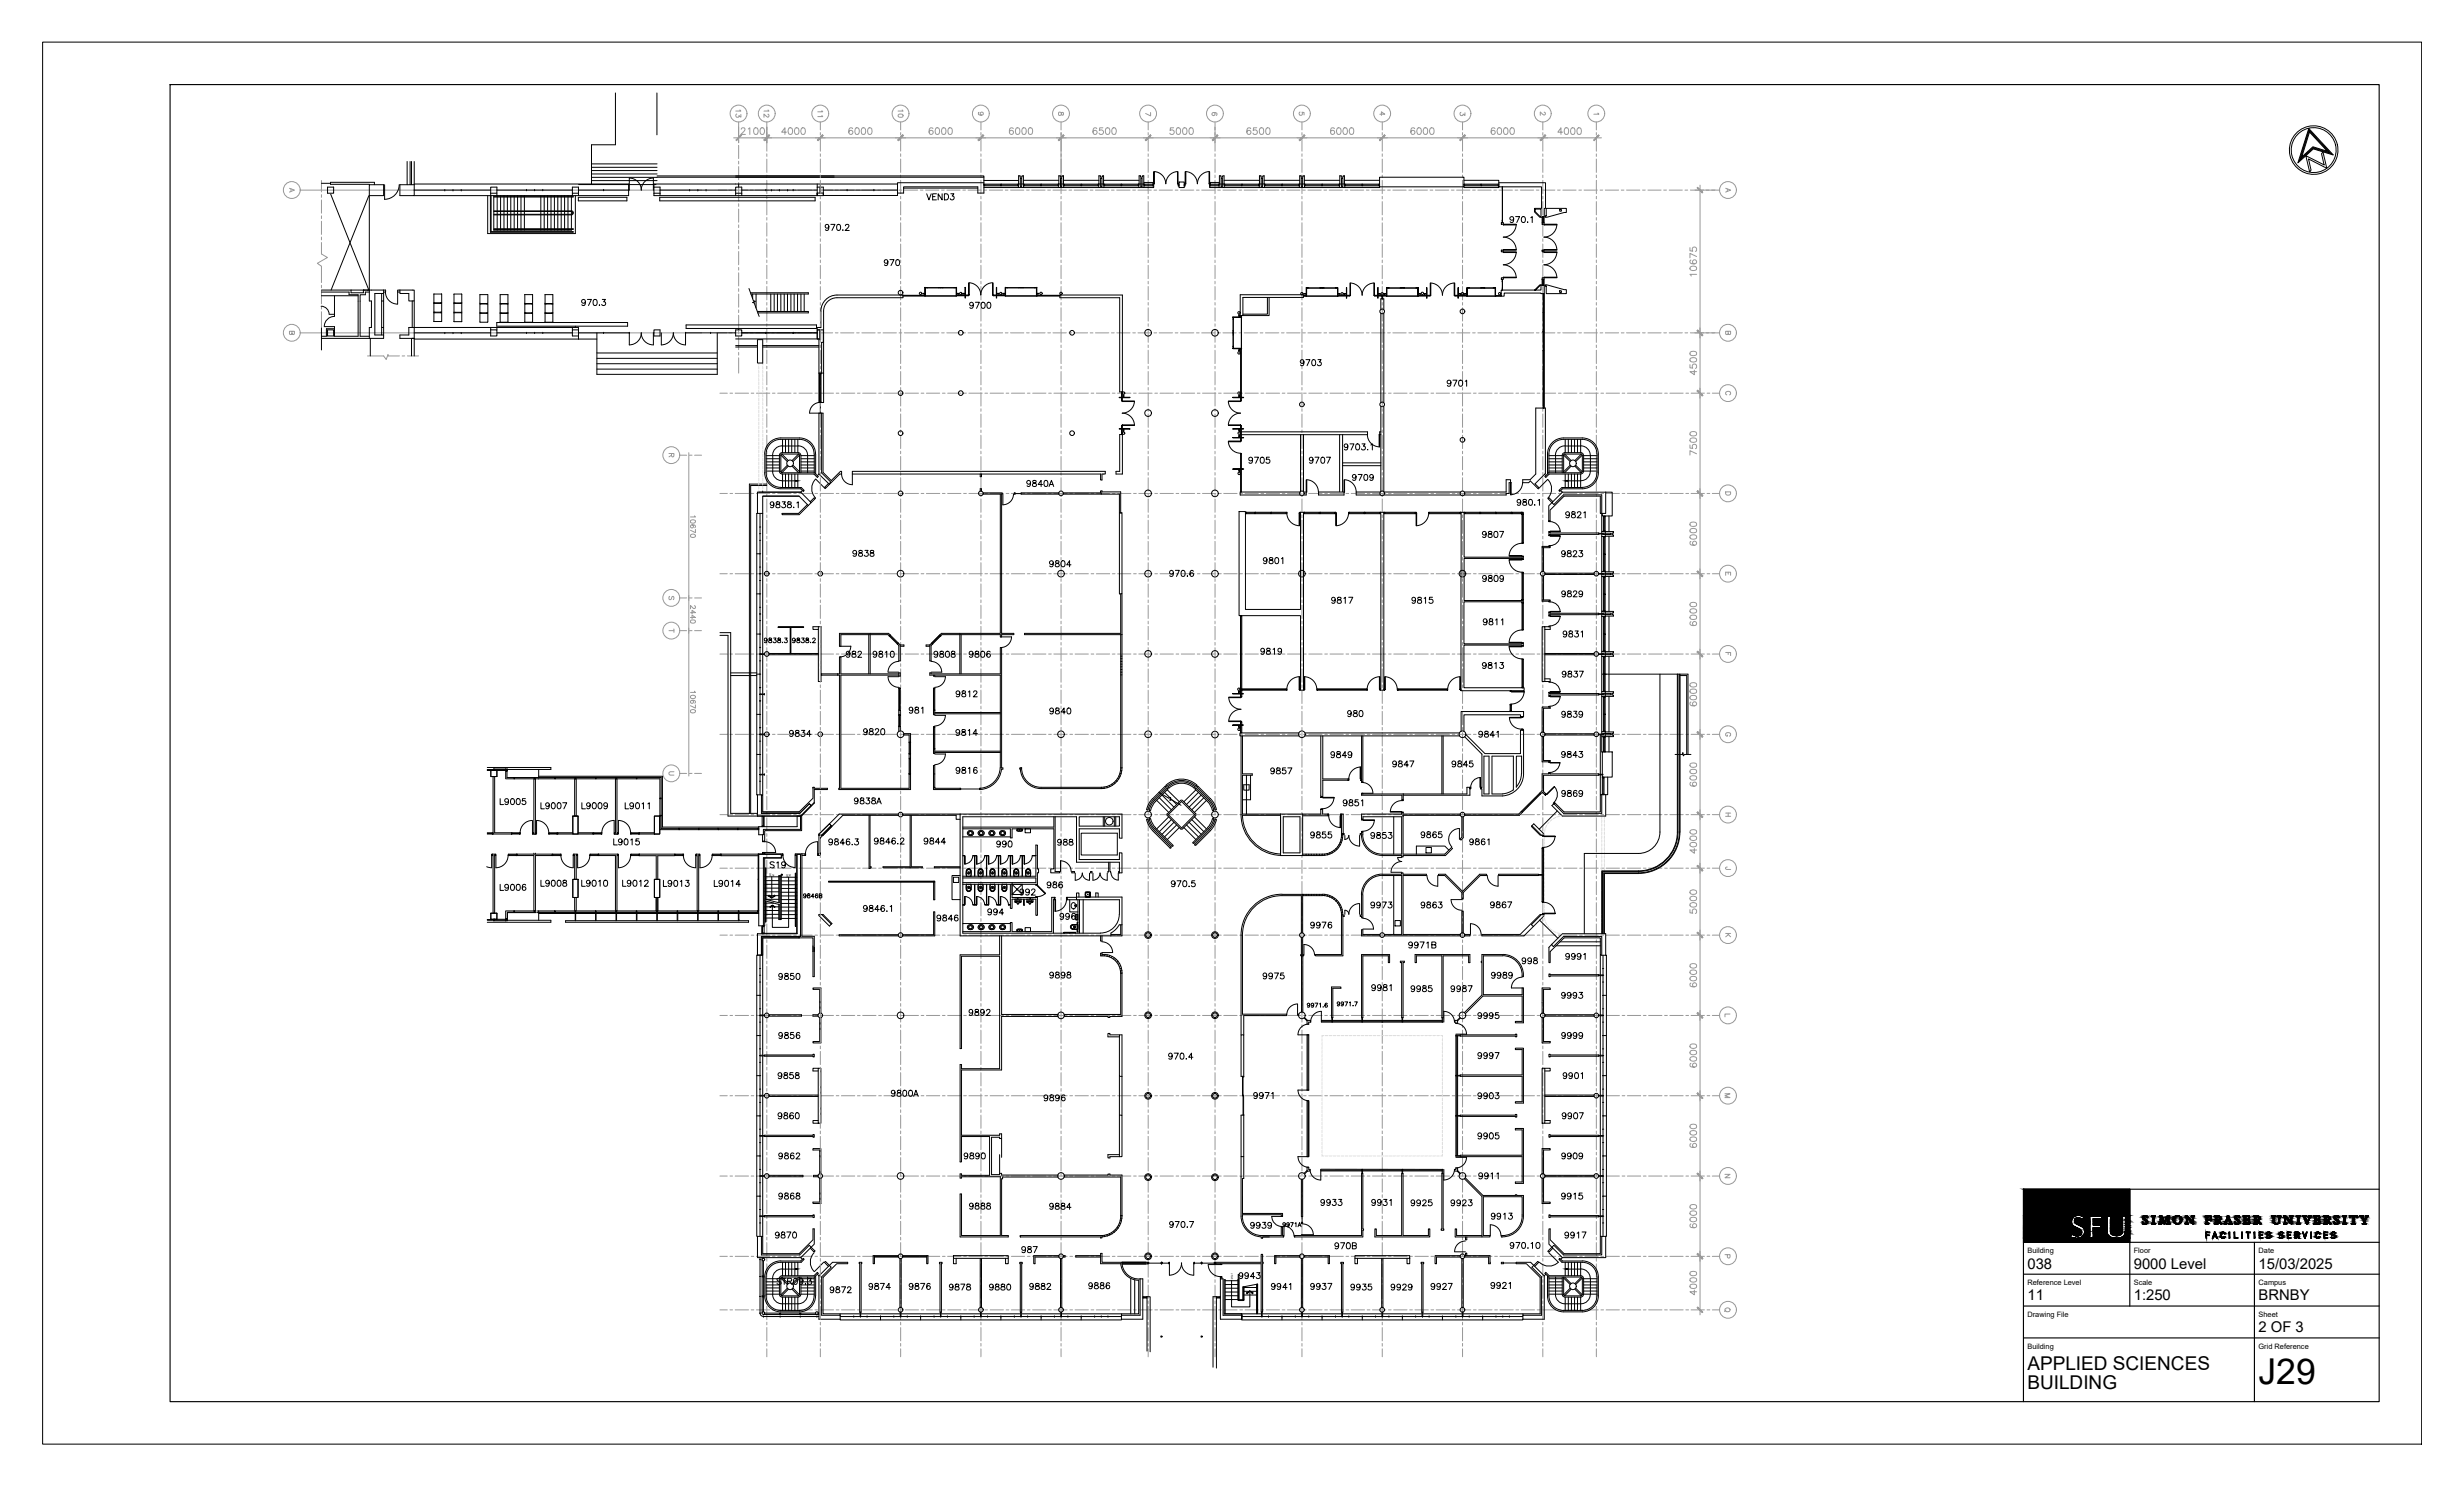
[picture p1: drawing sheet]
<svg xmlns="http://www.w3.org/2000/svg" width="737mm" height="444mm" viewBox="0 0 737 444" stroke-linecap="round" stroke-linejoin="round" font-family="sans-serif">
<defs><g id="words">
<text font-size="10.6" x="675.2" y="413.7">J29</text>
<g font-size="5.7">
<text x="606.1" y="409.5">APPLIED SCIENCES</text>
<text x="606.1" y="415.1">BUILDING</text>
</g>
<g font-size="4.4">
<text x="606.1" y="379.2">038</text>
<text x="637.9" y="379.2">9000 Level</text>
<text x="675.2" y="379.2">15/03/2025</text>
<text x="606.1" y="388.7">11</text>
<text x="637.9" y="388.7">1:250</text>
<text x="675.2" y="388.7">BRNBY</text>
<text x="675.2" y="398.1">2 OF 3</text>
</g>
<g font-size="2.2">
<text x="606.1" y="374.5">Building</text>
<text x="637.9" y="374.5">Floor</text>
<text x="675.2" y="374.5">Date</text>
<text x="606.1" y="384.1">Reference Level</text>
<text x="637.9" y="384.1">Scale</text>
<text x="675.2" y="384.1">Campus</text>
<text x="606.1" y="393.6">Drawing File</text>
<text x="675.2" y="393.6">Sheet</text>
<text x="606.1" y="403.1">Building</text>
<text x="675.2" y="403.1">Grid Reference</text>
</g>
<g font-size=".7">
<text x="230.1" y="261" transform="rotate(90 230.1 261)">24R</text>
<text x="230.9" y="261.1" transform="rotate(90 230.9 261.1)">UP</text>
<text x="235.1" y="261.2" transform="rotate(90 235.1 261.2)">28R</text>
<text x="235.9" y="261.3" transform="rotate(90 235.9 261.3)">DN</text>
<text x="368" y="380.7" transform="rotate(90 368 380.7)">UP 24R</text>
</g>
</g></defs>
<!-- layer: FP038_9|SGRDI -->
<g fill="none" stroke="#989898" stroke-width=".3">
<path d="M220.8 38v4.7M221.6 38.7l.4-.5 .5 .1 .2 .3-.2 .6-1 1h1.3M223.7 38.6l.5-.4v2M225.6 38.3a.64 .64 0 0 1 .9 .3l.2 .4a.9 .9 0 0 1-.8 1.2 1.25 1.25 0 0 1-.3-1.9zM227.5 38.3a.64 .64 0 0 1 .9 .3l.2 .4a.9 .9 0 0 1-.8 1.2 1.25 1.25 0 0 1-.3-1.9zM229.2 38v4.7M235.1 39.5h-1.4l1-1.3v2M235.9 38.3l.3-.1a1.03 1.03 0 0 1 .8 1 1.03 1.03 0 0 1-.8 1 1.25 1.25 0 0 1-.3-1.9zM237.8 38.3l.3-.1a1.03 1.03 0 0 1 .8 1 1.03 1.03 0 0 1-.8 1 1.25 1.25 0 0 1-.3-1.9zM239.7 38.3l.3-.1a1.03 1.03 0 0 1 .8 1 1.03 1.03 0 0 1-.8 1 1.25 1.25 0 0 1-.3-1.9zM254.9 38.5l-.1-.2a.68 .68 0 0 0-1 .3v1.3a.62 .62 0 0 0 1 .1 .62 .62 0 0 0-.2-1 .62 .62 0 0 0-.9 .5M255.8 38.3a.68 .68 0 0 1 1 .3l.1 .4a.85 .85 0 0 1-.8 1.2 1.33 1.33 0 0 1-.3-1.9z"/>
<path d="M257.7 38.3a.68 .68 0 0 1 1 .3l.1 .4a.85 .85 0 0 1-.8 1.2 1.33 1.33 0 0 1-.3-1.9zM259.6 38.3a.68 .68 0 0 1 1 .3l.1 .4a.85 .85 0 0 1-.8 1.2 1.33 1.33 0 0 1-.3-1.9zM278.9 38.5l-.1-.2a.68 .68 0 0 0-1 .3v1.3a.62 .62 0 0 0 1 .1 .62 .62 0 0 0-.2-1 .62 .62 0 0 0-.9 .5M279.8 38.3a.68 .68 0 0 1 1 .3l.1 .4a.85 .85 0 0 1-.8 1.2 1.33 1.33 0 0 1-.3-1.9zM281.7 38.3a.68 .68 0 0 1 1 .3l.1 .4a.85 .85 0 0 1-.8 1.2 1.33 1.33 0 0 1-.3-1.9zM283.6 38.3a.68 .68 0 0 1 1 .3l.1 .4a.85 .85 0 0 1-.8 1.2 1.33 1.33 0 0 1-.3-1.9zM302.9 38.5l-.1-.2a.68 .68 0 0 0-1 .3v1.3a.62 .62 0 0 0 1 .1 .62 .62 0 0 0-.2-1 .62 .62 0 0 0-.8 .5M303.8 38.3a.68 .68 0 0 1 1 .3l.1 .4a.85 .85 0 0 1-.8 1.2 1.33 1.33 0 0 1-.3-1.9zM305.7 38.3a.68 .68 0 0 1 1 .3l.1 .4a.85 .85 0 0 1-.8 1.2 1.33 1.33 0 0 1-.3-1.9zM307.6 38.3a.68 .68 0 0 1 1 .3l.1 .4a.85 .85 0 0 1-.8 1.2 1.33 1.33 0 0 1-.3-1.9zM317.2 39.7v13.1M327.9 38.5l-.1-.2a.64 .64 0 0 0-.9 .3 .97 .97 0 0 0 .5 1.6 .63 .63 0 0 0 .6-.7 .63 .63 0 0 0-.6-.6 .63 .63 0 0 0-.7 .6"/>
<path d="M329.7 38.2h-.9l-.2 .8a.72 .72 0 0 1 1.1 0 .72 .72 0 0 1-.1 1.1 .72 .72 0 0 1-1.1-.3M330.8 38.3a.64 .64 0 0 1 .9 .3l.1 .4a.9 .9 0 0 1-.8 1.2 1.25 1.25 0 0 1-.2-1.9zM332.7 38.3a.64 .64 0 0 1 .9 .3l.1 .4a.9 .9 0 0 1-.7 1.2 1.25 1.25 0 0 1-.3-1.9zM350.9 38.2h-1l-.1 .8a.7 .7 0 0 1 1.1 0 .7 .7 0 0 1-.2 1.1 .7 .7 0 0 1-1-.3M351.9 38.3a.68 .68 0 0 1 .9 .3l.1 .4a.85 .85 0 0 1-.7 1.2 1.33 1.33 0 0 1-.3-1.9zM353.8 38.3a.68 .68 0 0 1 1 .3v.4a.85 .85 0 0 1-.7 1.2 1.33 1.33 0 0 1-.3-1.9zM355.7 38.3a.68 .68 0 0 1 1 .3v.4a.85 .85 0 0 1-.7 1.2 1.33 1.33 0 0 1-.3-1.9zM363.2 38v4.7M373.9 38.5l-.4-.3a1.04 1.04 0 0 0-.8 1 1.04 1.04 0 0 0 .7 1 .63 .63 0 0 0 .6-.7 .63 .63 0 0 0-.6-.6 .63 .63 0 0 0-.7 .6M375.7 38.2h-1v.8a.7 .7 0 0 1 1 0 .7 .7 0 0 1-.1 1.1 .7 .7 0 0 1-1-.3M376.8 38.3a.64 .64 0 0 1 .9 .3l.1 .4a.85 .85 0 0 1-.8 1.2 1.28 1.28 0 0 1-.2-1.9zM378.7 38.3a.64 .64 0 0 1 .9 .3l.1 .4a.85 .85 0 0 1-.8 1.2 1.28 1.28 0 0 1-.2-1.9z"/>
<path d="M398.9 38.5l-.1-.2a.64 .64 0 0 0-1 .3v1.3a.62 .62 0 0 0 1 .1 .62 .62 0 0 0-.2-1 .62 .62 0 0 0-.8 .5M399.8 38.3l.3-.1a1.03 1.03 0 0 1 .8 1 1.03 1.03 0 0 1-.8 1 1.25 1.25 0 0 1-.3-1.9zM401.7 38.3l.3-.1a1.03 1.03 0 0 1 .8 1 1.03 1.03 0 0 1-.8 1 1.25 1.25 0 0 1-.3-1.9zM403.6 38.3l.3-.1a1.03 1.03 0 0 1 .8 1 1.03 1.03 0 0 1-.8 1 1.25 1.25 0 0 1-.3-1.9zM422.9 38.5l-.1-.2a.64 .64 0 0 0-.9 .3v1.3a.62 .62 0 0 0 .9 .1 .62 .62 0 0 0-.2-1 .62 .62 0 0 0-.8 .5M423.8 38.3l.3-.1a1.03 1.03 0 0 1 .8 1 1.03 1.03 0 0 1-.8 1 1.25 1.25 0 0 1-.3-1.9zM425.7 38.3l.3-.1a1.03 1.03 0 0 1 .8 1 1.03 1.03 0 0 1-.8 1 1.25 1.25 0 0 1-.3-1.9zM427.7 38.3l.2-.1a1.03 1.03 0 0 1 .8 1 1.03 1.03 0 0 1-.8 1 1.25 1.25 0 0 1-.2-1.9zM446.9 38.5l-.1-.2a.64 .64 0 0 0-.9 .3v1.3a.62 .62 0 0 0 .9 .1 .62 .62 0 0 0-.2-1 .62 .62 0 0 0-.8 .5M447.8 38.3l.3-.1a1.03 1.03 0 0 1 .8 1 1.03 1.03 0 0 1-.8 1 1.25 1.25 0 0 1-.3-1.9zM449.7 38.3l.3-.1a1.03 1.03 0 0 1 .8 1 1.03 1.03 0 0 1-.8 1 1.25 1.25 0 0 1-.3-1.9zM451.7 38.3l.3-.1a1.03 1.03 0 0 1 .7 1 1.03 1.03 0 0 1-.7 1 1.25 1.25 0 0 1-.3-1.9z"/>
<path d="M467.1 39.5h-1.4l.9-1.3v2M467.9 38.3a.64 .64 0 0 1 .9 .3l.1 .4a.85 .85 0 0 1-.7 1.2 1.28 1.28 0 0 1-.3-1.9zM469.8 38.3a.64 .64 0 0 1 .9 .3l.1 .4a.85 .85 0 0 1-.7 1.2 1.28 1.28 0 0 1-.3-1.9zM471.7 38.3a.64 .64 0 0 1 1 .3v.4a.85 .85 0 0 1-.7 1.2 1.28 1.28 0 0 1-.3-1.9zM89.7 56.8h120M219.3 41.2h11.4M227.7 41.2h251M506.7 56.8h5.9M508.2 55.3v337.7M505.2 74v1l.9 .1a.7 .7 0 0 1-.1-1.1 .7 .7 0 0 1 1.1 .1 .7 .7 0 0 1-.3 1.1M505.3 79.9l.8-.3a.85 .85 0 0 1 1.1 .7 1.16 1.16 0 0 1-2 0zM505.5 77.7l-.2 .1a.68 .68 0 0 0 .3 1h1.3a.62 .62 0 0 0 .1-1 .62 .62 0 0 0-1 .2 .62 .62 0 0 0 .5 .9"/>
<path d="M507.2 76.7l-2-1v1.4M89.7 99.5h120M506.7 99.5h5.9M507.2 82h-2l.4 .5M505.2 109v1h.9a.7 .7 0 0 1-.1-1 .7 .7 0 0 1 1.1 .1 .7 .7 0 0 1-.3 1M505.3 107.2l.8-.3a.85 .85 0 0 1 1.1 .8 1.16 1.16 0 0 1-2 0zM505.3 105.3l.8-.3a.85 .85 0 0 1 1.1 .8 1.16 1.16 0 0 1-2 0zM506.5 110.6v1.4l-1.3-.9h2M205.9 135.3v96.7M505.2 133v1h.9a.7 .7 0 0 1-.1-1 .7 .7 0 0 1 1.1 .1 .7 .7 0 0 1-.3 1M505.3 131.2l.8-.3a.85 .85 0 0 1 1.1 .8 1.16 1.16 0 0 1-2 0zM505.3 129.3l.8-.3a.85 .85 0 0 1 1.1 .8 1.16 1.16 0 0 1-2 0z"/>
<path d="M507.2 135.7l-2-1v1.3M206.5 155.6a.75 .75 0 0 1 .9-.3 .75 .75 0 0 1 .4 .9 .75 .75 0 0 1-.9 .3 .75 .75 0 0 1-.4-.9zM206.5 159.9a.74 .74 0 0 1 .9-.3 .74 .74 0 0 1 .4 .9 .74 .74 0 0 1-.9 .2 .74 .74 0 0 1-.4-.8zM206.9 156.9a.46 .46 0 0 1 .4 .6 .46 .46 0 0 1-.6 .3 .46 .46 0 0 1-.2-.7l.4-.2a.69 .69 0 0 1 1 .6l-.2 .2M207.6 154.2l.3 .3h-1.5M207.9 158.3v.9l-1.5-.7M505.3 158.3l.8-.3a.85 .85 0 0 1 1.1 .7 1.16 1.16 0 0 1-2 0zM505.3 156.4l.8-.3a.85 .85 0 0 1 1.1 .7 1.16 1.16 0 0 1-2 0zM505.3 160.2l.8-.3a.85 .85 0 0 1 1.1 .7 1.16 1.16 0 0 1-2 0zM505.5 161.9h-.2a.68 .68 0 0 0 .3 1h1.3a.62 .62 0 0 0 .1-1 .62 .62 0 0 0-1 .2 .62 .62 0 0 0 .5 .9M206.4 183.1h1.5l-1-.7v1.1M206.4 184.6h1.5l-1-.7v1"/>
<path d="M206.5 185.5l1.1-.2 .3 .4a.77 .77 0 0 1-.7 .6 .77 .77 0 0 1-.8-.6zM207.6 181.1a.43 .43 0 0 1 .3 .4 .43 .43 0 0 1-.3 .4h-.3l-.9-.9v1M505.3 184.2l.8-.3a.85 .85 0 0 1 1.1 .7 1.16 1.16 0 0 1-2 0zM505.3 182.3l.8-.3a.85 .85 0 0 1 1.1 .7 1.16 1.16 0 0 1-2 0zM505.3 180.4l.8-.3a.85 .85 0 0 1 1.1 .7 1.16 1.16 0 0 1-2 0zM505.5 185.9h-.2a.68 .68 0 0 0 .3 1h1.3a.62 .62 0 0 0 .1-1 .62 .62 0 0 0-1 .2 .62 .62 0 0 0 .5 .9M206.5 208a.75 .75 0 0 1 .9-.2 .75 .75 0 0 1 .4 .8 .75 .75 0 0 1-.9 .3 .75 .75 0 0 1-.4-.9zM206.5 212.3a.75 .75 0 0 1 .9-.3 .75 .75 0 0 1 .4 .9 .75 .75 0 0 1-.9 .3 .75 .75 0 0 1-.4-.9zM206.9 209.4a.45 .45 0 0 1 .3 .6 .45 .45 0 0 1-.7 .1 .45 .45 0 0 1 .1-.7h.3a.69 .69 0 0 1 1 .5l-.2 .3M207.6 206.6l.3 .4h-1.5M207.9 210.7v1l-1.5-.7M505.3 208.2l.8-.3a.85 .85 0 0 1 1.1 .7 1.16 1.16 0 0 1-2 0z"/>
<path d="M505.3 206.3l.8-.3a.85 .85 0 0 1 1.1 .7 1.16 1.16 0 0 1-2 0zM505.3 204.4l.8-.3a.85 .85 0 0 1 1.1 .7 1.16 1.16 0 0 1-2 0zM505.5 209.9h-.2a.68 .68 0 0 0 .3 1h1.3a.62 .62 0 0 0 .1-1 .62 .62 0 0 0-1 .2 .62 .62 0 0 0 .5 .9M505.3 232.1l.8-.2a.85 .85 0 0 1 1.1 .7 1.08 1.08 0 0 1-1.1 .6 1.08 1.08 0 0 1-.9-.8zM505.3 230.2l.8-.2a.85 .85 0 0 1 1.1 .7 1.08 1.08 0 0 1-1.1 .6 1.08 1.08 0 0 1-.9-.8zM505.3 228.3l.8-.2a.85 .85 0 0 1 1.1 .7 1.08 1.08 0 0 1-1.1 .6 1.08 1.08 0 0 1-.9-.8zM505.5 233.9l-.3 .3a1.04 1.04 0 0 0 1 .8 1.04 1.04 0 0 0 1-.7 .62 .62 0 0 0-.6-.5 .62 .62 0 0 0-.6 .6 .62 .62 0 0 0 .5 .6M505.3 252.1l.8-.3a.85 .85 0 0 1 1.1 .8 1.07 1.07 0 0 1-1.1 .6 1.07 1.07 0 0 1-.9-.8zM505.3 250.2l.8-.3a.85 .85 0 0 1 1.1 .8 1.07 1.07 0 0 1-1.1 .6 1.07 1.07 0 0 1-.9-.8zM505.3 248.3l.8-.3a.85 .85 0 0 1 1.1 .8 1.07 1.07 0 0 1-1.1 .6 1.07 1.07 0 0 1-.9-.8zM506.5 253.6v1.5l-1.3-1h2M505.2 271.9v1l.9 .1a.72 .72 0 0 1-.1-1.1 .72 .72 0 0 1 1.1 .1 .72 .72 0 0 1-.3 1.1"/>
<path d="M505.3 270.1a1.01 1.01 0 0 1 1.2-.4 1.01 1.01 0 0 1 .6 1.2l-.8 .3a.85 .85 0 0 1-1.1-.8zM505.3 268.2a1.01 1.01 0 0 1 1.2-.4 1.01 1.01 0 0 1 .6 1.2l-.8 .3a.85 .85 0 0 1-1.1-.8zM505.3 266.3a1.01 1.01 0 0 1 1.2-.4 1.01 1.01 0 0 1 .6 1.2l-.8 .2a.85 .85 0 0 1-1.1-.7zM505.3 292.2l.8-.3a.85 .85 0 0 1 1.1 .7 1.07 1.07 0 0 1-1.1 .6 1.07 1.07 0 0 1-.9-.7zM505.3 290.3l.8-.3a.85 .85 0 0 1 1.1 .7 1.07 1.07 0 0 1-1.1 .6 1.07 1.07 0 0 1-.9-.8zM505.3 288.3l.8-.2a.85 .85 0 0 1 1.1 .7 1.07 1.07 0 0 1-1.1 .6 1.07 1.07 0 0 1-.9-.8zM505.5 293.8l-.2 .2a.64 .64 0 0 0 .3 .9h1.3a.62 .62 0 0 0 .1-1 .62 .62 0 0 0-1 .2 .62 .62 0 0 0 .5 .9M505.3 316.2l.8-.3a.85 .85 0 0 1 1.1 .7 1.07 1.07 0 0 1-1.1 .6 1.07 1.07 0 0 1-.9-.7zM505.3 314.3l.8-.3a.85 .85 0 0 1 1.1 .7 1.07 1.07 0 0 1-1.1 .6 1.07 1.07 0 0 1-.9-.7zM505.3 312.3l.8-.2a.85 .85 0 0 1 1.1 .7 1.07 1.07 0 0 1-1.1 .6 1.07 1.07 0 0 1-.9-.8zM505.5 317.9l-.2 .1a.64 .64 0 0 0 .3 .9h1.3a.62 .62 0 0 0 .1-1 .62 .62 0 0 0-1 .2 .62 .62 0 0 0 .5 .9M505.3 338.3l.8-.3a.85 .85 0 0 1 1.1 .7 1.07 1.07 0 0 1-1.1 .6 1.07 1.07 0 0 1-.9-.7z"/>
<path d="M505.3 336.4l.8-.3a.85 .85 0 0 1 1.1 .7 1.07 1.07 0 0 1-1.1 .6 1.07 1.07 0 0 1-.9-.8zM505.3 340.2l.8-.3a.85 .85 0 0 1 1.1 .7 1.07 1.07 0 0 1-1.1 .6 1.07 1.07 0 0 1-.9-.7zM505.5 341.9l-.2 .1a.64 .64 0 0 0 .3 .9h1.3a.62 .62 0 0 0 .1-1 .62 .62 0 0 0-1 .2 .62 .62 0 0 0 .5 .9M505.3 364.2l.8-.3a.85 .85 0 0 1 1.1 .7 1.07 1.07 0 0 1-1.1 .6 1.07 1.07 0 0 1-.9-.7zM505.3 362.3l.8-.3a.85 .85 0 0 1 1.1 .7 1.07 1.07 0 0 1-1.1 .6 1.07 1.07 0 0 1-.9-.7zM505.3 360.4l.8-.3a.85 .85 0 0 1 1.1 .7 1.07 1.07 0 0 1-1.1 .6 1.07 1.07 0 0 1-.9-.7zM505.5 365.9l-.2 .1a.64 .64 0 0 0 .3 .9h1.3a.62 .62 0 0 0 .1-1 .62 .62 0 0 0-1 .2 .62 .62 0 0 0 .5 .9M505.3 384.1l.8-.2a.85 .85 0 0 1 1.1 .7 1.08 1.08 0 0 1-1.1 .6 1.08 1.08 0 0 1-.9-.8zM505.3 382.2l.8-.3a.85 .85 0 0 1 1.1 .8 1.08 1.08 0 0 1-1.1 .6 1.08 1.08 0 0 1-.9-.8zM505.3 380.3l.8-.3a.85 .85 0 0 1 1.1 .8 1.08 1.08 0 0 1-1.1 .6 1.08 1.08 0 0 1-.9-.8zM506.5 385.6v1.5l-1.3-1h2"/>
</g>
<!-- layer: FP038_9|SGR -->
<g fill="none" stroke="#989898" stroke-width=".3">
<path d="M220.8 36.5v4.5M229.2 36.5v2.3M229.2 39.6v.8M245.2 36.5v2.3M245.2 39.6v.8M269.2 36.5v2.3M269.2 39.6v.8M293.2 36.5v2.3M293.2 39.6v.8M317.2 36.5v2.3M317.2 39.6v.8M343.2 36.5v2.3"/>
<path d="M343.2 39.6v.8M363.2 36.5v2.3M363.2 39.6v.8M389.2 36.5v2.3M389.2 39.6v.8M413.2 36.5v2.3M413.2 39.6v.8M437.2 36.5v2.3M437.2 39.6v.8M461.2 36.5v2.3M461.2 39.6v.8M477.2 36.5v2.3"/>
<path d="M477.2 39.6v.8M96.1 53.9v3.5M96.1 58.2v.8M96.1 59.8v3.9M214.7 56.8h2.5M218 56.8h.8M219.5 56.8h4M220.8 41.8v.8M220.8 43.4v4M220.8 48.2v.8M220.8 49.8v3.9M220.8 54.5v.8"/>
<path d="M220.8 56.1v4M224.3 56.8h.8M225.9 56.8h4M229.2 41.2v4M229.2 46v.8M229.2 47.6v3.9M229.2 52.3v.8M229.2 53.9v4M229.2 58.7v.8M230.7 56.8h.8M232.2 56.8h4M237 56.8h.8"/>
<path d="M238.6 56.8h4M243.4 56.8h.8M244.9 56.8h4M245.2 41.2v4M245.2 46v.8M245.2 47.6v3.9M245.2 52.3v.8M245.2 53.9v4M245.2 58.7v.8M249.7 56.8h.8M251.3 56.8h4M256.1 56.8h.8"/>
<path d="M257.6 56.8h4M262.4 56.8h.8M264 56.8h4M268.8 56.8h.8M269.2 41.2v4M269.2 46v.8M269.2 47.6v3.9M269.2 52.3v.8M269.2 53.9v4M269.2 58.7v.8M270.3 56.8h4M275.1 56.8h.8"/>
<path d="M276.7 56.8h4M281.5 56.8h.8M283 56.8h4M287.8 56.8h.8M289.4 56.8h4M293.2 41.2v4M293.2 46v.8M293.2 47.6v3.9M293.2 52.3v.8M293.2 53.9v4M293.2 58.7v.8M294.2 56.8h.8"/>
<path d="M295.7 56.8h4M300.5 56.8h.8M302.1 56.8h4M306.9 56.8h.8M308.4 56.8h4M313.2 56.8h.8M314.8 56.8h4M317.2 41.2v4M317.2 46v.8M317.2 47.6v3.9M317.2 52.3v.8M317.2 53.9v4"/>
<path d="M317.2 58.7v.8M319.6 56.8h.8M321.1 56.8h4M325.9 56.8h.8M327.5 56.8h4M332.3 56.8h.8M333.8 56.8h4M338.6 56.8h.8M340.2 56.8h4M343.2 41.2v4M343.2 46v.8M343.2 47.6v3.9"/>
<path d="M343.2 52.3v.8M343.2 53.9v4M343.2 58.7v.8M345 56.8h.8M346.5 56.8h4M351.3 56.8h.8M352.9 56.8h4M357.7 56.8h.8M359.2 56.8h4M363.2 41.2v4M363.2 46v.8M363.2 47.6v3.9"/>
<path d="M363.2 52.3v.8M363.2 53.9v4M363.2 58.7v.8M364 56.8h.8M365.6 56.8h4M370.4 56.8h.8M371.9 56.8h4M376.7 56.8h.8M378.3 56.8h4M383.1 56.8h.8M384.6 56.8h4M389.2 41.2v4"/>
<path d="M389.2 46v.8M389.2 47.6v3.9M389.2 52.3v.8M389.2 53.9v4M389.2 58.7v.8M389.4 56.8h.8M391 56.8h4M395.8 56.8h.8M397.3 56.8h4M402.1 56.8h.8M403.7 56.8h4M408.5 56.8h.8"/>
<path d="M410 56.8h4M413.2 41.2v4M413.2 46v.8M413.2 47.6v3.9M413.2 52.3v.8M413.2 53.9v4M413.2 58.7v.8M414.8 56.8h.8M416.4 56.8h4M421.2 56.8h.8M422.7 56.8h4M427.5 56.8h.8"/>
<path d="M429.1 56.8h4M433.9 56.8h.8M435.4 56.8h4M437.2 41.2v4M437.2 46v.8M437.2 47.6v3.9M437.2 52.3v.8M437.2 53.9v4M437.2 58.7v.8M440.2 56.8h.8M441.8 56.8h4M446.6 56.8h.8"/>
<path d="M448.1 56.8h4M452.9 56.8h.8M454.5 56.8h4M459.3 56.8h.8M460.8 56.8h4M461.2 41.2v4M461.2 46v.8M461.2 47.6v3.9M461.2 52.3v.8M461.2 53.9v4M461.2 58.7v.8M465.6 56.8h.8"/>
<path d="M467.2 56.8h4M472 56.8h.8M473.5 56.8h4M477.2 41.2v4M477.2 46v.8M477.2 47.6v3.9M477.2 52.3v.8M477.2 53.9v4M477.2 58.7v.8M478.3 56.8h.8M479.9 56.8h4M484.7 56.8h.8"/>
<path d="M486.2 56.8h4M491 56.8h.8M492.6 56.8h4M497.4 56.8h.8M499 56.8h3.9M503.7 56.8h.8M505.3 56.8h4M510.1 56.8h.8M511.7 56.8h2.4M96.1 72.5v3.4l1.8 1.1-3 1.7 1.2 .9v4.9M96.1 64.5v.8M96.1 66.1v4"/>
<path d="M96.1 70.9v.8M220.8 60.9v.8M220.8 62.5v3.9M220.8 67.2v.8M220.8 68.8v4M220.8 73.6v.8M220.8 75.2v3.9M220.8 79.9v.8M229.2 60.3v3.9M229.2 65v.8M229.2 66.6v4M229.2 71.4v.8"/>
<path d="M229.2 73v3.9M229.2 77.7v.8M229.2 79.3v4M245.2 60.3v3.9M245.2 65v.8M245.2 66.6v4M245.2 71.4v.8M245.2 73v3.9M245.2 77.7v.8M245.2 79.3v4M269.2 60.3v3.9M269.2 65v.8"/>
<path d="M269.2 66.6v4M269.2 71.4v.8M269.2 73v3.9M269.2 77.7v.8M269.2 79.3v4M293.2 60.3v3.9M293.2 65v.8M293.2 66.6v4M293.2 71.4v.8M293.2 73v3.9M293.2 77.7v.8M293.2 79.3v4"/>
<path d="M317.2 60.3v3.9M317.2 65v.8M317.2 66.6v4M317.2 71.4v.8M317.2 73v3.9M317.2 77.7v.8M317.2 79.3v4M343.2 60.3v3.9M343.2 65v.8M343.2 66.6v4M343.2 71.4v.8M343.2 73v3.9"/>
<path d="M343.2 77.7v.8M343.2 79.3v4M363.2 60.3v3.9M363.2 65v.8M363.2 66.6v4M363.2 71.4v.8M363.2 73v3.9M363.2 77.7v.8M363.2 79.3v4M389.2 60.3v3.9M389.2 65v.8M389.2 66.6v4"/>
<path d="M389.2 71.4v.8M389.2 73v3.9M389.2 77.7v.8M389.2 79.3v4M413.2 60.3v3.9M413.2 65v.8M413.2 66.6v4M413.2 71.4v.8M413.2 73v3.9M413.2 77.7v.8M413.2 79.3v4M437.2 60.3v3.9"/>
<path d="M437.2 65v.8M437.2 66.6v4M437.2 71.4v.8M437.2 73v3.9M437.2 77.7v.8M437.2 79.3v4M461.2 60.3v3.9M461.2 65v.8M461.2 66.6v4M461.2 71.4v.8M461.2 73v3.9M461.2 77.7v.8"/>
<path d="M461.2 79.3v4M477.2 60.3v3.9M477.2 65v.8M477.2 66.6v4M477.2 71.4v.8M477.2 73v3.9M477.2 77.7v.8M477.2 79.3v4M96.1 85.3v.7M96.1 86.8v4M96.1 91.6v.8M96.1 93.2v4.9"/>
<path d="M214.7 99.5h2.5M218 99.5h.8M219.5 99.5h4M220.8 81.5v4M220.8 86.3v.8M220.8 87.9v3.9M220.8 92.6v.8M220.8 94.2v4M220.8 99v.8M224.3 99.5h.8M225.9 99.5h4M229.2 84.1v.8"/>
<path d="M229.2 85.7v3.9M229.2 90.4v.8M229.2 92v4M229.2 96.8v.8M229.2 98.4v3.9M230.7 99.5h.8M232.2 99.5h4M237 99.5h.8M238.6 99.5h4M243.4 99.5h.8M244.9 99.5h4M245.2 84.1v.8"/>
<path d="M245.2 85.7v3.9M245.2 90.4v.8M245.2 92v4M245.2 96.8v.8M245.2 98.4v3.9M249.7 99.5h.8M251.3 99.5h4M256.1 99.5h.8M257.6 99.5h4M262.4 99.5h.8M264 99.5h4M268.8 99.5h.8"/>
<path d="M269.2 84.1v.8M269.2 85.7v3.9M269.2 90.4v.8M269.2 92v4M269.2 96.8v.8M269.2 98.4v3.9M270.3 99.5h4M275.1 99.5h.8M276.7 99.5h4M281.5 99.5h.8M283 99.5h4M287.8 99.5h.8"/>
<path d="M289.4 99.5h4M293.2 84.1v.8M293.2 85.7v3.9M293.2 90.4v.8M293.2 92v4M293.2 96.8v.8M293.2 98.4v3.9M294.2 99.5h.8M295.7 99.5h4M300.5 99.5h.8M302.1 99.5h4M306.9 99.5h.8"/>
<path d="M308.4 99.5h4M313.2 99.5h.8M314.8 99.5h4M317.2 84.1v.8M317.2 85.7v3.9M317.2 90.4v.8M317.2 92v4M317.2 96.8v.8M317.2 98.4v3.9M319.6 99.5h.8M321.1 99.5h4M325.9 99.5h.8"/>
<path d="M327.5 99.5h4M332.3 99.5h.8M333.8 99.5h4M338.6 99.5h.8M340.2 99.5h4M343.2 84.1v.8M343.2 85.7v3.9M343.2 90.4v.8M343.2 92v4M343.2 96.8v.8M343.2 98.4v3.9M345 99.5h.8"/>
<path d="M346.5 99.5h4M351.3 99.5h.8M352.9 99.5h4M357.7 99.5h.8M359.2 99.5h4M363.2 84.1v.8M363.2 85.7v3.9M363.2 90.4v.8M363.2 92v4M363.2 96.8v.8M363.2 98.4v3.9M364 99.5h.8"/>
<path d="M365.6 99.5h4M370.4 99.5h.8M371.9 99.5h4M376.7 99.5h.8M378.3 99.5h4M383.1 99.5h.8M384.6 99.5h4M389.2 84.1v.8M389.2 85.7v3.9M389.2 90.4v.8M389.2 92v4M389.2 96.8v.8"/>
<path d="M389.2 98.4v3.9M389.4 99.5h.8M391 99.5h4M395.8 99.5h.8M397.3 99.5h4M402.1 99.5h.8M403.7 99.5h4M408.5 99.5h.8M410 99.5h4M413.2 84.1v.8M413.2 85.7v3.9M413.2 90.4v.8"/>
<path d="M413.2 92v4M413.2 96.8v.8M413.2 98.4v3.9M414.8 99.5h.8M416.4 99.5h4M421.2 99.5h.8M422.7 99.5h4M427.5 99.5h.8M429.1 99.5h4M433.9 99.5h.8M435.4 99.5h4M437.2 84.1v.8"/>
<path d="M437.2 85.7v3.9M437.2 90.4v.8M437.2 92v4M437.2 96.8v.8M437.2 98.4v3.9M440.2 99.5h.8M441.8 99.5h4M446.6 99.5h.8M448.1 99.5h4M452.9 99.5h.8M454.5 99.5h4M459.3 99.5h.8"/>
<path d="M460.8 99.5h4M461.2 84.1v.8M461.2 85.7v3.9M461.2 90.4v.8M461.2 92v4M461.2 96.8v.8M461.2 98.4v3.9M465.6 99.5h.8M467.2 99.5h4M472 99.5h.8M473.5 99.5h4M477.2 84.1v.8"/>
<path d="M477.2 85.7v3.9M477.2 90.4v.8M477.2 92v4M477.2 96.8v.8M477.2 98.4v3.9M478.3 99.5h.8M479.9 99.5h4M484.7 99.5h.8M486.2 99.5h4M491 99.5h.8M492.6 99.5h4M497.4 99.5h.8"/>
<path d="M499 99.5h3.9M503.7 99.5h.8M505.3 99.5h4M510.1 99.5h.8M511.7 99.5h2.4M109.9 106.4h4.8l.7 1.1 .6-1.5 .1 .4h3.3M120.2 106.4h.8M121.8 106.4h3.3M215.2 117.5h2.2M218.2 117.5h.8M219.8 117.5h4M220.8 100.6v3.9"/>
<path d="M220.8 105.3v.8M220.8 106.9v4.6M224.6 117.5h.7M226.1 117.5h4M229.2 103.1v.8M229.2 104.7v4M229.2 109.5v.8M229.2 111.1v3.9M229.2 115.8v.8M229.2 117.4v4M230.9 117.5h.8M232.5 117.5h4"/>
<path d="M237.3 117.5h.7M238.8 117.5h4M243.6 117.5h.8M245.2 117.5h4M245.2 103.1v.8M245.2 104.7v4M245.2 109.5v.8M245.2 111.1v3.9M245.2 115.8v.8M245.2 117.4v4M250 117.5h.8M251.5 117.5h4"/>
<path d="M256.3 117.5h.8M257.9 117.5h4M262.7 117.5h.8M264.2 117.5h4M269 117.5h.8M269.2 103.1v.8M269.2 104.7v4M269.2 109.5v.8M269.2 111.1v3.9M269.2 115.8v.8M269.2 117.4v4M270.6 117.5h4"/>
<path d="M275.4 117.5h.8M276.9 117.5h4M281.7 117.5h.8M283.3 117.5h4M288.1 117.5h.8M289.6 117.5h4M293.2 103.1v.8M293.2 104.7v4M293.2 109.5v.8M293.2 111.1v3.9M293.2 115.8v.8M293.2 117.4v4"/>
<path d="M294.4 117.5h.8M296 117.5h4M300.8 117.5h.8M302.3 117.5h4M307.1 117.5h.8M308.7 117.5h4M313.5 117.5h.8M315 117.5h4M317.2 103.1v.8M317.2 104.7v4M317.2 109.5v.8M317.2 111.1v3.9"/>
<path d="M317.2 115.8v.8M317.2 117.4v4M319.8 117.5h.8M321.4 117.5h4M326.2 117.5h.8M327.7 117.5h4M332.5 117.5h.8M334.1 117.5h4M338.9 117.5h.8M340.4 117.5h4M343.2 103.1v.8M343.2 104.7v4"/>
<path d="M343.2 109.5v.8M343.2 111.1v3.9M343.2 115.8v.8M343.2 117.4v4M345.2 117.5h.8M346.8 117.5h4M351.6 117.5h.8M353.1 117.5h4M357.9 117.5h.8M359.5 117.5h4M363.2 103.1v.8M363.2 104.7v4"/>
<path d="M363.2 109.5v.8M363.2 111.1v3.9M363.2 115.8v.8M363.2 117.4v4M364.3 117.5h.8M365.8 117.5h4M370.6 117.5h.8M372.2 117.5h4M377 117.5h.8M378.5 117.5h4M383.3 117.5h.8M384.9 117.5h4"/>
<path d="M389.2 103.1v.8M389.2 104.7v4M389.2 109.5v.8M389.2 111.1v3.9M389.2 115.8v.8M389.2 117.4v4M389.7 117.5h.8M391.2 117.5h4M396 117.5h.8M397.6 117.5h4M402.4 117.5h.8M403.9 117.5h4"/>
<path d="M408.7 117.5h.8M410.3 117.5h4M413.2 103.1v.8M413.2 104.7v4M413.2 109.5v.8M413.2 111.1v3.9M413.2 115.8v.8M413.2 117.4v4M415.1 117.5h.8M416.6 117.5h4M421.4 117.5h.8M423 117.5h4"/>
<path d="M427.8 117.5h.8M429.3 117.5h4M434.1 117.5h.8M435.7 117.5h4M437.2 103.1v.8M437.2 104.7v4M437.2 109.5v.8M437.2 111.1v3.9M437.2 115.8v.8M437.2 117.4v4M440.5 117.5h.8M442 117.5h4"/>
<path d="M446.8 117.5h.8M448.4 117.5h4M453.2 117.5h.8M454.7 117.5h4M459.5 117.5h.8M461.1 117.5h4M461.2 103.1v.8M461.2 104.7v4M461.2 109.5v.8M461.2 111.1v3.9M461.2 115.8v.8M461.2 117.4v4"/>
<path d="M465.9 117.5h.8M467.4 117.5h4M472.2 117.5h.8M473.8 117.5h4M477.2 103.1v.8M477.2 104.7v4M477.2 109.5v.8M477.2 111.1v3.9M477.2 115.8v.8M477.2 117.4v4M478.6 117.5h.8M480.1 117.5h4"/>
<path d="M484.9 117.5h.8M486.5 117.5h4M491.3 117.5h.8M492.8 117.5h4M497.6 117.5h.8M499.2 117.5h4M504 117.5h.8M505.5 117.5h4M510.3 117.5h.8M511.9 117.5h2.2M203.2 136.1h2.1M206.1 136.1h.8"/>
<path d="M207.6 136.1h2.1M229.2 122.2v.8M229.2 123.8v3.9M229.2 128.5v.8M229.2 130.1v4M229.2 134.9v.8M229.2 136.5v3.9M245.2 122.2v.8M245.2 123.8v3.9M245.2 128.5v.8M245.2 130.1v4M245.2 134.9v.8"/>
<path d="M245.2 136.5v3.9M269.2 122.2v.8M269.2 123.8v3.9M269.2 128.5v.8M269.2 130.1v4M269.2 134.9v.8M269.2 136.5v3.9M293.2 122.2v.8M293.2 123.8v3.9M293.2 128.5v.8M293.2 130.1v4M293.2 134.9v.8"/>
<path d="M293.2 136.5v3.9M317.2 122.2v.8M317.2 123.8v3.9M317.2 128.5v.8M317.2 130.1v4M317.2 134.9v.8M317.2 136.5v3.9M343.2 122.2v.8M343.2 123.8v3.9M343.2 128.5v.8M343.2 130.1v4M343.2 134.9v.8"/>
<path d="M343.2 136.5v3.9M363.2 122.2v.8M363.2 123.8v3.9M363.2 128.5v.8M363.2 130.1v4M363.2 134.9v.8M363.2 136.5v3.9M389.2 122.2v.8M389.2 123.8v3.9M389.2 128.5v.8M389.2 130.1v4M389.2 134.9v.8"/>
<path d="M389.2 136.5v3.9M413.2 122.2v.8M413.2 123.8v3.9M413.2 128.5v.8M413.2 130.1v4M413.2 134.9v.8M413.2 136.5v3.9M437.2 122.2v.8M437.2 123.8v3.9M437.2 128.5v.8M437.2 130.1v4M437.2 134.9v.8"/>
<path d="M437.2 136.5v3.9M461.2 122.2v.8M461.2 123.8v3.9M461.2 128.5v.8M461.2 130.1v4M461.2 134.9v.8M461.2 136.5v3.9M477.2 122.2v.8M477.2 123.8v3.9M477.2 128.5v.8M477.2 130.1v4M477.2 134.9v.8"/>
<path d="M477.2 136.5v3.9M215.2 147.5h2.2M218.2 147.5h.8M219.8 147.5h4M224.6 147.5h.7M226.1 147.5h4M229.2 141.2v.8M229.2 142.8v4M229.2 147.6v.8M229.2 149.2v3.9M229.2 153.9v.8M229.2 155.5v4"/>
<path d="M230.9 147.5h.8M232.5 147.5h4M237.3 147.5h.7M238.8 147.5h4M243.6 147.5h.8M245.2 147.5h4M245.2 141.2v.8M245.2 142.8v4M245.2 147.6v.8M245.2 149.2v3.9M245.2 153.9v.8M245.2 155.5v4"/>
<path d="M250 147.5h.8M251.5 147.5h4M256.3 147.5h.8M257.9 147.5h4M262.7 147.5h.8M264.2 147.5h4M269 147.5h.8M269.2 141.2v.8M269.2 142.8v4M269.2 147.6v.8M269.2 149.2v3.9M269.2 153.9v.8"/>
<path d="M269.2 155.5v4M270.6 147.5h4M275.4 147.5h.8M276.9 147.5h4M281.7 147.5h.8M283.3 147.5h4M288.1 147.5h.8M289.6 147.5h4M293.2 141.2v.8M293.2 142.8v4M293.2 147.6v.8M293.2 149.2v3.9"/>
<path d="M293.2 153.9v.8M293.2 155.5v4M294.4 147.5h.8M296 147.5h4M300.8 147.5h.8M302.3 147.5h4M307.1 147.5h.8M308.7 147.5h4M313.5 147.5h.8M315 147.5h4M317.2 141.2v.8M317.2 142.8v4"/>
<path d="M317.2 147.6v.8M317.2 149.2v3.9M317.2 153.9v.8M317.2 155.5v4M319.8 147.5h.8M321.4 147.5h4M326.2 147.5h.8M327.7 147.5h4M332.5 147.5h.8M334.1 147.5h4M338.9 147.5h.8M340.4 147.5h4"/>
<path d="M343.2 141.2v.8M343.2 142.8v4M343.2 147.6v.8M343.2 149.2v3.9M343.2 153.9v.8M343.2 155.5v4M345.2 147.5h.8M346.8 147.5h4M351.6 147.5h.8M353.1 147.5h4M357.9 147.5h.8M359.5 147.5h4"/>
<path d="M363.2 141.2v.8M363.2 142.8v4M363.2 147.6v.8M363.2 149.2v3.9M363.2 153.9v.8M363.2 155.5v4M364.3 147.5h.8M365.8 147.5h4M370.6 147.5h.8M372.2 147.5h4M377 147.5h.8M378.5 147.5h4"/>
<path d="M383.3 147.5h.8M384.9 147.5h4M389.2 141.2v.8M389.2 142.8v4M389.2 147.6v.8M389.2 149.2v3.9M389.2 153.9v.8M389.2 155.5v4M389.7 147.5h.8M391.2 147.5h4M396 147.5h.8M397.6 147.5h4"/>
<path d="M402.4 147.5h.8M403.9 147.5h4M408.7 147.5h.8M410.3 147.5h4M413.2 141.2v.8M413.2 142.8v4M413.2 147.6v.8M413.2 149.2v3.9M413.2 153.9v.8M413.2 155.5v4M415.1 147.5h.8M416.6 147.5h4"/>
<path d="M421.4 147.5h.8M423 147.5h4M427.8 147.5h.8M429.3 147.5h4M434.1 147.5h.8M435.7 147.5h4M437.2 141.2v.8M437.2 142.8v4M437.2 147.6v.8M437.2 149.2v3.9M437.2 153.9v.8M437.2 155.5v4"/>
<path d="M440.5 147.5h.8M442 147.5h4M446.8 147.5h.8M448.4 147.5h4M453.2 147.5h.8M454.7 147.5h4M459.5 147.5h.8M461.1 147.5h4M461.2 141.2v.8M461.2 142.8v4M461.2 147.6v.8M461.2 149.2v3.9"/>
<path d="M461.2 153.9v.8M461.2 155.5v4M465.9 147.5h.8M467.4 147.5h4M472.2 147.5h.8M473.8 147.5h4M477.2 141.2v.8M477.2 142.8v4M477.2 147.6v.8M477.2 149.2v3.9M477.2 153.9v.8M477.2 155.5v4"/>
<path d="M478.6 147.5h.8M480.1 147.5h4M484.9 147.5h.8M486.5 147.5h4M491.3 147.5h.8M492.8 147.5h4M497.6 147.5h.8M499.2 147.5h4M504 147.5h.8M505.5 147.5h4M510.3 147.5h.8M511.9 147.5h2.2"/>
<path d="M203.2 178.7h2.1M206.1 178.7h.8M207.6 178.7h2.1M215.2 171.5h2.2M218.2 171.5h.8M219.8 171.5h4M224.6 171.5h.7M226.1 171.5h4M229.2 160.3v.8M229.2 161.9v3.9M229.2 166.6v.8M229.2 168.2v4"/>
<path d="M229.2 173v.8M229.2 174.6v3.9M229.2 179.3v.8M230.9 171.5h.8M232.5 171.5h4M237.3 171.5h.7M238.8 171.5h4M243.6 171.5h.8M245.2 171.5h4M245.2 160.3v.8M245.2 161.9v3.9M245.2 166.6v.8"/>
<path d="M245.2 168.2v4M245.2 173v.8M245.2 174.6v3.9M245.2 179.3v.8M250 171.5h.8M251.5 171.5h4M256.3 171.5h.8M257.9 171.5h4M262.7 171.5h.8M264.2 171.5h4M269 171.5h.8M269.2 160.3v.8"/>
<path d="M269.2 161.9v3.9M269.2 166.6v.8M269.2 168.2v4M269.2 173v.8M269.2 174.6v3.9M269.2 179.3v.8M270.6 171.5h4M275.4 171.5h.8M276.9 171.5h4M281.7 171.5h.8M283.3 171.5h4M288.1 171.5h.8"/>
<path d="M289.6 171.5h4M293.2 160.3v.8M293.2 161.9v3.9M293.2 166.6v.8M293.2 168.2v4M293.2 173v.8M293.2 174.6v3.9M293.2 179.3v.8M294.4 171.5h.8M296 171.5h4M300.8 171.5h.8M302.3 171.5h4"/>
<path d="M307.1 171.5h.8M308.7 171.5h4M313.5 171.5h.8M315 171.5h4M317.2 160.3v.8M317.2 161.9v3.9M317.2 166.6v.8M317.2 168.2v4M317.2 173v.8M317.2 174.6v3.9M317.2 179.3v.8M319.8 171.5h.8"/>
<path d="M321.4 171.5h4M326.2 171.5h.8M327.7 171.5h4M332.5 171.5h.8M334.1 171.5h4M338.9 171.5h.8M340.4 171.5h4M343.2 160.3v.8M343.2 161.9v3.9M343.2 166.6v.8M343.2 168.2v4M343.2 173v.8"/>
<path d="M343.2 174.6v3.9M343.2 179.3v.8M345.2 171.5h.8M346.8 171.5h4M351.6 171.5h.8M353.1 171.5h4M357.9 171.5h.8M359.5 171.5h4M363.2 160.3v.8M363.2 161.9v3.9M363.2 166.6v.8M363.2 168.2v4"/>
<path d="M363.2 173v.8M363.2 174.6v3.9M363.2 179.3v.8M364.3 171.5h.8M365.8 171.5h4M370.6 171.5h.8M372.2 171.5h4M377 171.5h.8M378.5 171.5h4M383.3 171.5h.8M384.9 171.5h4M389.2 160.3v.8"/>
<path d="M389.2 161.9v3.9M389.2 166.6v.8M389.2 168.2v4M389.2 173v.8M389.2 174.6v3.9M389.2 179.3v.8M389.7 171.5h.8M391.2 171.5h4M396 171.5h.8M397.6 171.5h4M402.4 171.5h.8M403.9 171.5h4"/>
<path d="M408.7 171.5h.8M410.3 171.5h4M413.2 160.3v.8M413.2 161.9v3.9M413.2 166.6v.8M413.2 168.2v4M413.2 173v.8M413.2 174.6v3.9M413.2 179.3v.8M415.1 171.5h.8M416.6 171.5h4M421.4 171.5h.8"/>
<path d="M423 171.5h4M427.8 171.5h.8M429.3 171.5h4M434.1 171.5h.8M435.7 171.5h4M437.2 160.3v.8M437.2 161.9v3.9M437.2 166.6v.8M437.2 168.2v4M437.2 173v.8M437.2 174.6v3.9M437.2 179.3v.8"/>
<path d="M440.5 171.5h.8M442 171.5h4M446.8 171.5h.8M448.4 171.5h4M453.2 171.5h.8M454.7 171.5h4M459.5 171.5h.8M461.1 171.5h4M461.2 160.3v.8M461.2 161.9v3.9M461.2 166.6v.8M461.2 168.2v4"/>
<path d="M461.2 173v.8M461.2 174.6v3.9M461.2 179.3v.8M465.9 171.5h.8M467.4 171.5h4M472.2 171.5h.8M473.8 171.5h4M477.2 160.3v.8M477.2 161.9v3.9M477.2 166.6v.8M477.2 168.2v4M477.2 173v.8"/>
<path d="M477.2 174.6v3.9M477.2 179.3v.8M478.6 171.5h.8M480.1 171.5h4M484.9 171.5h.8M486.5 171.5h4M491.3 171.5h.8M492.8 171.5h4M497.6 171.5h.8M499.2 171.5h4M504 171.5h.8M505.5 171.5h4"/>
<path d="M510.3 171.5h.8M511.9 171.5h2.2M203.2 188.5h2.1M206.1 188.5h.8M207.6 188.5h2.1M215.2 195.5h2.2M218.2 195.5h.8M219.8 195.5h4M224.6 195.5h.7M226.1 195.5h4M229.2 180.9v4M229.2 185.7v.8"/>
<path d="M229.2 187.3v3.9M229.2 192v.8M229.2 193.6v4M229.2 198.4v.8M229.2 200v3.9M230.9 195.5h.8M232.5 195.5h4M237.3 195.5h.7M238.8 195.5h4M243.6 195.5h.8M245.2 195.5h4M245.2 180.9v4"/>
<path d="M245.2 185.7v.8M245.2 187.3v3.9M245.2 192v.8M245.2 193.6v4M245.2 198.4v.8M245.2 200v3.9M250 195.5h.8M251.5 195.5h4M256.3 195.5h.8M257.9 195.5h4M262.7 195.5h.8M264.2 195.5h4"/>
<path d="M269 195.5h.8M269.2 180.9v4M269.2 185.7v.8M269.2 187.3v3.9M269.2 192v.8M269.2 193.6v4M269.2 198.4v.8M269.2 200v3.9M270.6 195.5h4M275.4 195.5h.8M276.9 195.5h4M281.7 195.5h.8"/>
<path d="M283.3 195.5h4M288.1 195.5h.8M289.6 195.5h4M293.2 180.9v4M293.2 185.7v.8M293.2 187.3v3.9M293.2 192v.8M293.2 193.6v4M293.2 198.4v.8M293.2 200v3.9M294.4 195.5h.8M296 195.5h4"/>
<path d="M300.8 195.5h.8M302.3 195.5h4M307.1 195.5h.8M308.7 195.5h4M313.5 195.5h.8M315 195.5h4M317.2 180.9v4M317.2 185.7v.8M317.2 187.3v3.9M317.2 192v.8M317.2 193.6v4M317.2 198.4v.8"/>
<path d="M317.2 200v3.9M319.8 195.5h.8M321.4 195.5h4M326.2 195.5h.8M327.7 195.5h4M332.5 195.5h.8M334.1 195.5h4M338.9 195.5h.8M340.4 195.5h4M343.2 180.9v4M343.2 185.7v.8M343.2 187.3v3.9"/>
<path d="M343.2 192v.8M343.2 193.6v4M343.2 198.4v.8M343.2 200v3.9M345.2 195.5h.8M346.8 195.5h4M351.6 195.5h.8M353.1 195.5h4M357.9 195.5h.8M359.5 195.5h4M363.2 180.9v4M363.2 185.7v.8"/>
<path d="M363.2 187.3v3.9M363.2 192v.8M363.2 193.6v4M363.2 198.4v.8M363.2 200v3.9M364.3 195.5h.8M365.8 195.5h4M370.6 195.5h.8M372.2 195.5h4M377 195.5h.8M378.5 195.5h4M383.3 195.5h.8"/>
<path d="M384.9 195.5h4M389.2 180.9v4M389.2 185.7v.8M389.2 187.3v3.9M389.2 192v.8M389.2 193.6v4M389.2 198.4v.8M389.2 200v3.9M389.7 195.5h.8M391.2 195.5h4M396 195.5h.8M397.6 195.5h4"/>
<path d="M402.4 195.5h.8M403.9 195.5h4M408.7 195.5h.8M410.3 195.5h4M413.2 180.9v4M413.2 185.7v.8M413.2 187.3v3.9M413.2 192v.8M413.2 193.6v4M413.2 198.4v.8M413.2 200v3.9M415.1 195.5h.8"/>
<path d="M416.6 195.5h4M421.4 195.5h.8M423 195.5h4M427.8 195.5h.8M429.3 195.5h4M434.1 195.5h.8M435.7 195.5h4M437.2 180.9v4M437.2 185.7v.8M437.2 187.3v3.9M437.2 192v.8M437.2 193.6v4"/>
<path d="M437.2 198.4v.8M437.2 200v3.9M440.5 195.5h.8M442 195.5h4M446.8 195.5h.8M448.4 195.5h4M453.2 195.5h.8M454.7 195.5h4M459.5 195.5h.8M461.1 195.5h4M461.2 180.9v4M461.2 185.7v.8"/>
<path d="M461.2 187.3v3.9M461.2 192v.8M461.2 193.6v4M461.2 198.4v.8M461.2 200v3.9M465.9 195.5h.8M467.4 195.5h4M472.2 195.5h.8M473.8 195.5h4M477.2 180.9v4M477.2 185.7v.8M477.2 187.3v3.9"/>
<path d="M477.2 192v.8M477.2 193.6v4M477.2 198.4v.8M477.2 200v3.9M478.6 195.5h.8M480.1 195.5h4M484.9 195.5h.8M486.5 195.5h4M491.3 195.5h.8M492.8 195.5h4M497.6 195.5h.8M499.2 195.5h4"/>
<path d="M504 195.5h.8M505.5 195.5h4M510.3 195.5h.8M511.9 195.5h2.2M215.2 219.5h2.2M218.2 219.5h.8M219.8 219.5h4M224.6 219.5h.7M226.1 219.5h4M229.2 204.7v.8M229.2 206.3v4M229.2 211.1v.8"/>
<path d="M229.2 212.7v3.9M229.2 217.4v.8M229.2 219v4M230.9 219.5h.8M232.5 219.5h4M237.3 219.5h.7M238.8 219.5h4M243.6 219.5h.8M245.2 219.5h4M245.2 204.7v.8M245.2 206.3v4M245.2 211.1v.8"/>
<path d="M245.2 212.7v3.9M245.2 217.4v.8M245.2 219v4M250 219.5h.8M251.5 219.5h4M256.3 219.5h.8M257.9 219.5h4M262.7 219.5h.8M264.2 219.5h4M269 219.5h.8M269.2 204.7v.8M269.2 206.3v4"/>
<path d="M269.2 211.1v.8M269.2 212.7v3.9M269.2 217.4v.8M269.2 219v4M270.6 219.5h4M275.4 219.5h.8M276.9 219.5h4M281.7 219.5h.8M283.3 219.5h4M288.1 219.5h.8M289.6 219.5h4M293.2 204.7v.8"/>
<path d="M293.2 206.3v4M293.2 211.1v.8M293.2 212.7v3.9M293.2 217.4v.8M293.2 219v4M294.4 219.5h.8M296 219.5h4M300.8 219.5h.8M302.3 219.5h4M307.1 219.5h.8M308.7 219.5h4M313.5 219.5h.8"/>
<path d="M315 219.5h4M317.2 204.7v.8M317.2 206.3v4M317.2 211.1v.8M317.2 212.7v3.9M317.2 217.4v.8M317.2 219v4M319.8 219.5h.8M321.4 219.5h4M326.2 219.5h.8M327.7 219.5h4M332.5 219.5h.8"/>
<path d="M334.1 219.5h4M338.9 219.5h.8M340.4 219.5h4M343.2 204.7v.8M343.2 206.3v4M343.2 211.1v.8M343.2 212.7v3.9M343.2 217.4v.8M343.2 219v4M345.2 219.5h.8M346.8 219.5h4M351.6 219.5h.8"/>
<path d="M353.1 219.5h4M357.9 219.5h.8M359.5 219.5h4M363.2 204.7v.8M363.2 206.3v4M363.2 211.1v.8M363.2 212.7v3.9M363.2 217.4v.8M363.2 219v4M364.3 219.5h.8M365.8 219.5h4M370.6 219.5h.8"/>
<path d="M372.2 219.5h4M377 219.5h.8M378.5 219.5h4M383.3 219.5h.8M384.9 219.5h4M389.2 204.7v.8M389.2 206.3v4M389.2 211.1v.8M389.2 212.7v3.9M389.2 217.4v.8M389.2 219v4M389.7 219.5h.8"/>
<path d="M391.2 219.5h4M396 219.5h.8M397.6 219.5h4M402.4 219.5h.8M403.9 219.5h4M408.7 219.5h.8M410.3 219.5h4M413.2 204.7v.8M413.2 206.3v4M413.2 211.1v.8M413.2 212.7v3.9M413.2 217.4v.8"/>
<path d="M413.2 219v4M415.1 219.5h.8M416.6 219.5h4M421.4 219.5h.8M423 219.5h4M427.8 219.5h.8M429.3 219.5h4M434.1 219.5h.8M435.7 219.5h4M437.2 204.7v.8M437.2 206.3v4M437.2 211.1v.8"/>
<path d="M437.2 212.7v3.9M437.2 217.4v.8M437.2 219v4M440.5 219.5h.8M442 219.5h4M446.8 219.5h.8M448.4 219.5h4M453.2 219.5h.8M454.7 219.5h4M459.5 219.5h.8M461.1 219.5h4M461.2 204.7v.8"/>
<path d="M461.2 206.3v4M461.2 211.1v.8M461.2 212.7v3.9M461.2 217.4v.8M461.2 219v4M465.9 219.5h.8M467.4 219.5h4M472.2 219.5h.8M473.8 219.5h4M477.2 204.7v.8M477.2 206.3v4M477.2 211.1v.8"/>
<path d="M477.2 212.7v3.9M477.2 217.4v.8M477.2 219v4M478.6 219.5h.8M480.1 219.5h4M484.9 219.5h.8M486.5 219.5h4M491.3 219.5h.8M492.8 219.5h4M497.6 219.5h.8M499.2 219.5h4M504 219.5h.8"/>
<path d="M505.5 219.5h4M510.3 219.5h.8M511.9 219.5h2.2M203.2 231.2h2.1M206.1 231.2h.8M207.6 231.2h2.1M229.2 223.8v.8M229.2 225.4v3.9M229.2 230.1v.8M229.2 231.7v4M229.2 236.5v.8M229.2 238.1v3.9"/>
<path d="M245.2 223.8v.8M245.2 225.4v3.9M245.2 230.1v.8M245.2 231.7v4M245.2 236.5v.8M245.2 238.1v3.9M269.2 223.8v.8M269.2 225.4v3.9M269.2 230.1v.8M269.2 231.7v4M269.2 236.5v.8M269.2 238.1v3.9"/>
<path d="M293.2 223.8v.8M293.2 225.4v3.9M293.2 230.1v.8M293.2 231.7v4M293.2 236.5v.8M293.2 238.1v3.9M317.2 223.8v.8M317.2 225.4v3.9M317.2 230.1v.8M317.2 231.7v4M317.2 236.5v.8M317.2 238.1v3.9"/>
<path d="M343.2 223.8v.8M343.2 225.4v3.9M343.2 230.1v.8M343.2 231.7v4M343.2 236.5v.8M343.2 238.1v3.9M363.2 223.8v.8M363.2 225.4v3.9M363.2 230.1v.8M363.2 231.7v4M363.2 236.5v.8M363.2 238.1v3.9"/>
<path d="M389.2 223.8v.8M389.2 225.4v3.9M389.2 230.1v.8M389.2 231.7v4M389.2 236.5v.8M389.2 238.1v3.9M413.2 223.8v.8M413.2 225.4v3.9M413.2 230.1v.8M413.2 231.7v4M413.2 236.5v.8M413.2 238.1v3.9"/>
<path d="M437.2 223.8v.8M437.2 225.4v3.9M437.2 230.1v.8M437.2 231.7v4M437.2 236.5v.8M437.2 238.1v3.9M461.2 223.8v.8M461.2 225.4v3.9M461.2 230.1v.8M461.2 231.7v4M461.2 236.5v.8M461.2 238.1v3.9"/>
<path d="M477.2 223.8v.8M477.2 225.4v3.9M477.2 230.1v.8M477.2 231.7v4M477.2 236.5v.8M477.2 238.1v3.9M215.2 243.5h2.2M215.2 259.5h2.2M218.2 243.5h.8M218.2 259.5h.8M219.8 243.5h4M219.8 259.5h4"/>
<path d="M224.6 243.5h.7M224.6 259.5h.7M226.1 243.5h4M226.1 259.5h4M229.2 242.8v.8M229.2 244.4v4M229.2 249.2v.8M229.2 250.8v3.9M229.2 255.5v.8M229.2 257.1v4M230.9 243.5h.8M230.9 259.5h.8"/>
<path d="M232.5 243.5h4M232.5 259.5h4M237.3 243.5h.7M237.3 259.5h.7M238.8 243.5h4M238.8 259.5h4M243.6 243.5h.8M243.6 259.5h.8M245.2 243.5h4M245.2 259.5h4M245.2 242.8v.8M245.2 244.4v4"/>
<path d="M245.2 249.2v.8M245.2 250.8v3.9M245.2 255.5v.8M245.2 257.1v4M250 243.5h.8M250 259.5h.8M251.5 243.5h4M251.5 259.5h4M256.3 243.5h.8M256.3 259.5h.8M257.9 243.5h4M257.9 259.5h4"/>
<path d="M262.7 243.5h.8M262.7 259.5h.8M264.2 243.5h4M264.2 259.5h4M269 243.5h.8M269 259.5h.8M269.2 242.8v.8M269.2 244.4v4M269.2 249.2v.8M269.2 250.8v3.9M269.2 255.5v.8M269.2 257.1v4"/>
<path d="M270.6 243.5h4M270.6 259.5h4M275.4 243.5h.8M275.4 259.5h.8M276.9 243.5h4M276.9 259.5h4M281.7 243.5h.8M281.7 259.5h.8M283.3 243.5h4M283.3 259.5h4M288.1 243.5h.8M288.1 259.5h.8"/>
<path d="M289.6 243.5h4M289.6 259.5h4M293.2 242.8v.8M293.2 244.4v4M293.2 249.2v.8M293.2 250.8v3.9M293.2 255.5v.8M293.2 257.1v4M294.4 243.5h.8M294.4 259.5h.8M296 243.5h4M296 259.5h4"/>
<path d="M300.8 243.5h.8M300.8 259.5h.8M302.3 243.5h4M302.3 259.5h4M307.1 243.5h.8M307.1 259.5h.8M308.7 243.5h4M308.7 259.5h4M313.5 243.5h.8M313.5 259.5h.8M315 243.5h4M315 259.5h4"/>
<path d="M317.2 242.8v.8M317.2 244.4v4M317.2 249.2v.8M317.2 250.8v3.9M317.2 255.5v.8M317.2 257.1v4M319.8 243.5h.8M319.8 259.5h.8M321.4 243.5h4M321.4 259.5h4M326.2 243.5h.8M326.2 259.5h.8"/>
<path d="M327.7 243.5h4M327.7 259.5h4M332.5 243.5h.8M332.5 259.5h.8M334.1 243.5h4M334.1 259.5h4M338.9 243.5h.8M338.9 259.5h.8M340.4 243.5h4M340.4 259.5h4M343.2 242.8v.8M343.2 244.4v4"/>
<path d="M343.2 249.2v.8M343.2 250.8v3.9M343.2 255.5v.8M343.2 257.1v4M345.2 243.5h.8M345.2 259.5h.8M346.8 243.5h4M346.8 259.5h4M351.6 243.5h.8M351.6 259.5h.8M353.1 243.5h4M353.1 259.5h4"/>
<path d="M357.9 243.5h.8M357.9 259.5h.8M359.5 243.5h4M359.5 259.5h4M363.2 242.8v.8M363.2 244.4v4M363.2 249.2v.8M363.2 250.8v3.9M363.2 255.5v.8M363.2 257.1v4M364.3 243.5h.8M364.3 259.5h.8"/>
<path d="M365.8 243.5h4M365.8 259.5h4M370.6 243.5h.8M370.6 259.5h.8M372.2 243.5h4M372.2 259.5h4M377 243.5h.8M377 259.5h.8M378.5 243.5h4M378.5 259.5h4M383.3 243.5h.8M383.3 259.5h.8"/>
<path d="M384.9 243.5h4M384.9 259.5h4M389.2 242.8v.8M389.2 244.4v4M389.2 249.2v.8M389.2 250.8v3.9M389.2 255.5v.8M389.2 257.1v4M389.7 243.5h.8M389.7 259.5h.8M391.2 243.5h4M391.2 259.5h4"/>
<path d="M396 243.5h.8M396 259.5h.8M397.6 243.5h4M397.6 259.5h4M402.4 243.5h.8M402.4 259.5h.8M403.9 243.5h4M403.9 259.5h4M408.7 243.5h.8M408.7 259.5h.8M410.3 243.5h4M410.3 259.5h4"/>
<path d="M413.2 242.8v.8M413.2 244.4v4M413.2 249.2v.8M413.2 250.8v3.9M413.2 255.5v.8M413.2 257.1v4M415.1 243.5h.8M415.1 259.5h.8M416.6 243.5h4M416.6 259.5h4M421.4 243.5h.8M421.4 259.5h.8"/>
<path d="M423 243.5h4M423 259.5h4M427.8 243.5h.8M427.8 259.5h.8M429.3 243.5h4M429.3 259.5h4M434.1 243.5h.8M434.1 259.5h.8M435.7 243.5h4M435.7 259.5h4M437.2 242.8v.8M437.2 244.4v4"/>
<path d="M437.2 249.2v.8M437.2 250.8v3.9M437.2 255.5v.8M437.2 257.1v4M440.5 243.5h.8M440.5 259.5h.8M442 243.5h4M442 259.5h4M446.8 243.5h.8M446.8 259.5h.8M448.4 243.5h4M448.4 259.5h4"/>
<path d="M453.2 243.5h.8M453.2 259.5h.8M454.7 243.5h4M454.7 259.5h4M459.5 243.5h.8M459.5 259.5h.8M461.1 243.5h4M461.1 259.5h4M461.2 242.8v.8M461.2 244.4v4M461.2 249.2v.8M461.2 250.8v3.9"/>
<path d="M461.2 255.5v.8M461.2 257.1v4M465.9 243.5h.8M465.9 259.5h.8M467.4 243.5h4M467.4 259.5h4M472.2 243.5h.8M472.2 259.5h.8M473.8 243.5h4M473.8 259.5h4M477.2 242.8v.8M477.2 244.4v4"/>
<path d="M477.2 249.2v.8M477.2 250.8v3.9M477.2 255.5v.8M477.2 257.1v4M478.6 243.5h.8M478.6 259.5h.8M480.1 243.5h4M480.1 259.5h4M484.9 243.5h.8M484.9 259.5h.8M486.5 243.5h4M486.5 259.5h4"/>
<path d="M491.3 243.5h.8M491.3 259.5h.8M492.8 243.5h4M492.8 259.5h4M497.6 243.5h.8M497.6 259.5h.8M499.2 243.5h4M499.2 259.5h4M504 243.5h.8M504 259.5h.8M505.5 243.5h4M505.5 259.5h4"/>
<path d="M510.3 243.5h.8M510.3 259.5h.8M511.9 243.5h2.2M511.9 259.5h2.2M215.2 279.5h2.2M218.2 279.5h.8M219.8 279.5h4M224.6 279.5h.7M226.1 279.5h4M229.2 261.9v.8M229.2 263.5v3.9M229.2 268.2v.8"/>
<path d="M229.2 269.8v4M229.2 274.6v.8M229.2 276.2v3.9M230.9 279.5h.8M232.5 279.5h4M237.3 279.5h.7M238.8 279.5h4M243.6 279.5h.8M245.2 279.5h4M245.2 261.9v.8M245.2 263.5v3.9M245.2 268.2v.8"/>
<path d="M245.2 269.8v4M245.2 274.6v.8M245.2 276.2v3.9M250 279.5h.8M251.5 279.5h4M256.3 279.5h.8M257.9 279.5h4M262.7 279.5h.8M264.2 279.5h4M269 279.5h.8M269.2 261.9v.8M269.2 263.5v3.9"/>
<path d="M269.2 268.2v.8M269.2 269.8v4M269.2 274.6v.8M269.2 276.2v3.9M270.6 279.5h4M275.4 279.5h.8M276.9 279.5h4M281.7 279.5h.8M283.3 279.5h4M288.1 279.5h.8M289.6 279.5h4M293.2 261.9v.8"/>
<path d="M293.2 263.5v3.9M293.2 268.2v.8M293.2 269.8v4M293.2 274.6v.8M293.2 276.2v3.9M294.4 279.5h.8M296 279.5h4M300.8 279.5h.8M302.3 279.5h4M307.1 279.5h.8M308.7 279.5h4M313.5 279.5h.8"/>
<path d="M315 279.5h4M317.2 261.9v.8M317.2 263.5v3.9M317.2 268.2v.8M317.2 269.8v4M317.2 274.6v.8M317.2 276.2v3.9M319.8 279.5h.8M321.4 279.5h4M326.2 279.5h.8M327.7 279.5h4M332.5 279.5h.8"/>
<path d="M334.1 279.5h4M338.9 279.5h.8M340.4 279.5h4M343.2 261.9v.8M343.2 263.5v3.9M343.2 268.2v.8M343.2 269.8v4M343.2 274.6v.8M343.2 276.2v3.9M345.2 279.5h.8M346.8 279.5h4M351.6 279.5h.8"/>
<path d="M353.1 279.5h4M357.9 279.5h.8M359.5 279.5h4M363.2 261.9v.8M363.2 263.5v3.9M363.2 268.2v.8M363.2 269.8v4M363.2 274.6v.8M363.2 276.2v3.9M364.3 279.5h.8M365.8 279.5h4M370.6 279.5h.8"/>
<path d="M372.2 279.5h4M377 279.5h.8M378.5 279.5h4M383.3 279.5h.8M384.9 279.5h4M389.2 261.9v.8M389.2 263.5v3.9M389.2 268.2v.8M389.2 269.8v4M389.2 274.6v.8M389.2 276.2v3.9M389.7 279.5h.8"/>
<path d="M391.2 279.5h4M396 279.5h.8M397.6 279.5h4M402.4 279.5h.8M403.9 279.5h4M408.7 279.5h.8M410.3 279.5h4M413.2 261.9v.8M413.2 263.5v3.9M413.2 268.2v.8M413.2 269.8v4M413.2 274.6v.8"/>
<path d="M413.2 276.2v3.9M415.1 279.5h.8M416.6 279.5h4M421.4 279.5h.8M423 279.5h4M427.8 279.5h.8M429.3 279.5h4M434.1 279.5h.8M435.7 279.5h4M437.2 261.9v.8M437.2 263.5v3.9M437.2 268.2v.8"/>
<path d="M437.2 269.8v4M437.2 274.6v.8M437.2 276.2v3.9M440.5 279.5h.8M442 279.5h4M446.8 279.5h.8M448.4 279.5h4M453.2 279.5h.8M454.7 279.5h4M459.5 279.5h.8M461.1 279.5h4M461.2 261.9v.8"/>
<path d="M461.2 263.5v3.9M461.2 268.2v.8M461.2 269.8v4M461.2 274.6v.8M461.2 276.2v3.9M465.9 279.5h.8M467.4 279.5h4M472.2 279.5h.8M473.8 279.5h4M477.2 261.9v.8M477.2 263.5v3.9M477.2 268.2v.8"/>
<path d="M477.2 269.8v4M477.2 274.6v.8M477.2 276.2v3.9M478.6 279.5h.8M480.1 279.5h4M484.9 279.5h.8M486.5 279.5h4M491.3 279.5h.8M492.8 279.5h4M497.6 279.5h.8M499.2 279.5h4M504 279.5h.8"/>
<path d="M505.5 279.5h4M510.3 279.5h.8M511.9 279.5h2.2M229.2 280.9v.8M229.2 282.5v4M229.2 287.3v.8M229.2 288.9v3.9M229.2 293.6v.8M229.2 295.2v4M229.2 300v.8M245.2 280.9v.8M245.2 282.5v4"/>
<path d="M245.2 287.3v.8M245.2 288.9v3.9M245.2 293.6v.8M245.2 295.2v4M245.2 300v.8M269.2 280.9v.8M269.2 282.5v4M269.2 287.3v.8M269.2 288.9v3.9M269.2 293.6v.8M269.2 295.2v4M269.2 300v.8"/>
<path d="M293.2 280.9v.8M293.2 282.5v4M293.2 287.3v.8M293.2 288.9v3.9M293.2 293.6v.8M293.2 295.2v4M293.2 300v.8M317.2 280.9v.8M317.2 282.5v4M317.2 287.3v.8M317.2 288.9v3.9M317.2 293.6v.8"/>
<path d="M317.2 295.2v4M317.2 300v.8M343.2 280.9v.8M343.2 282.5v4M343.2 287.3v.8M343.2 288.9v3.9M343.2 293.6v.8M343.2 295.2v4M343.2 300v.8M363.2 280.9v.8M363.2 282.5v4M363.2 287.3v.8"/>
<path d="M363.2 288.9v3.9M363.2 293.6v.8M363.2 295.2v4M363.2 300v.8M389.2 280.9v.8M389.2 282.5v4M389.2 287.3v.8M389.2 288.9v3.9M389.2 293.6v.8M389.2 295.2v4M389.2 300v.8M413.2 280.9v.8"/>
<path d="M413.2 282.5v4M413.2 287.3v.8M413.2 288.9v3.9M413.2 293.6v.8M413.2 295.2v4M413.2 300v.8M437.2 280.9v.8M437.2 282.5v4M437.2 287.3v.8M437.2 288.9v3.9M437.2 293.6v.8M437.2 295.2v4"/>
<path d="M437.2 300v.8M461.2 280.9v.8M461.2 282.5v4M461.2 287.3v.8M461.2 288.9v3.9M461.2 293.6v.8M461.2 295.2v4M461.2 300v.8M477.2 280.9v.8M477.2 282.5v4M477.2 287.3v.8M477.2 288.9v3.9"/>
<path d="M477.2 293.6v.8M477.2 295.2v4M477.2 300v.8M215.2 303.5h2.2M218.2 303.5h.8M219.8 303.5h4M224.6 303.5h.7M226.1 303.5h4M229.2 301.6v3.9M229.2 306.3v.8M229.2 307.9v4M229.2 312.7v.8"/>
<path d="M229.2 314.3v3.9M229.2 319v.8M230.9 303.5h.8M232.5 303.5h4M237.3 303.5h.7M238.8 303.5h4M243.6 303.5h.8M245.2 303.5h4M245.2 301.6v3.9M245.2 306.3v.8M245.2 307.9v4M245.2 312.7v.8"/>
<path d="M245.2 314.3v3.9M245.2 319v.8M250 303.5h.8M251.5 303.5h4M256.3 303.5h.8M257.9 303.5h4M262.7 303.5h.8M264.2 303.5h4M269 303.5h.8M269.2 301.6v3.9M269.2 306.3v.8M269.2 307.9v4"/>
<path d="M269.2 312.7v.8M269.2 314.3v3.9M269.2 319v.8M270.6 303.5h4M275.4 303.5h.8M276.9 303.5h4M281.7 303.5h.8M283.3 303.5h4M288.1 303.5h.8M289.6 303.5h4M293.2 301.6v3.9M293.2 306.3v.8"/>
<path d="M293.2 307.9v4M293.2 312.7v.8M293.2 314.3v3.9M293.2 319v.8M294.4 303.5h.8M296 303.5h4M300.8 303.5h.8M302.3 303.5h4M307.1 303.5h.8M308.7 303.5h4M313.5 303.5h.8M315 303.5h4"/>
<path d="M317.2 301.6v3.9M317.2 306.3v.8M317.2 307.9v4M317.2 312.7v.8M317.2 314.3v3.9M317.2 319v.8M319.8 303.5h.8M321.4 303.5h4M326.2 303.5h.8M327.7 303.5h4M332.5 303.5h.8M334.1 303.5h4"/>
<path d="M338.9 303.5h.8M340.4 303.5h4M343.2 301.6v3.9M343.2 306.3v.8M343.2 307.9v4M343.2 312.7v.8M343.2 314.3v3.9M343.2 319v.8M345.2 303.5h.8M346.8 303.5h4M351.6 303.5h.8M353.1 303.5h4"/>
<path d="M357.9 303.5h.8M359.5 303.5h4M363.2 301.6v3.9M363.2 306.3v.8M363.2 307.9v4M363.2 312.7v.8M363.2 314.3v3.9M363.2 319v.8M364.3 303.5h.8M365.8 303.5h4M370.6 303.5h.8M372.2 303.5h4"/>
<path d="M377 303.5h.8M378.5 303.5h4M383.3 303.5h.8M384.9 303.5h4M389.2 301.6v3.9M389.2 306.3v.8M389.2 307.9v4M389.2 312.7v.8M389.2 314.3v3.9M389.2 319v.8M389.7 303.5h.8M391.2 303.5h4"/>
<path d="M396 303.5h.8M397.6 303.5h4M402.4 303.5h.8M403.9 303.5h4M408.7 303.5h.8M410.3 303.5h4M413.2 301.6v3.9M413.2 306.3v.8M413.2 307.9v4M413.2 312.7v.8M413.2 314.3v3.9M413.2 319v.8"/>
<path d="M415.1 303.5h.8M416.6 303.5h4M421.4 303.5h.8M423 303.5h4M427.8 303.5h.8M429.3 303.5h4M434.1 303.5h.8M435.7 303.5h4M437.2 301.6v3.9M437.2 306.3v.8M437.2 307.9v4M437.2 312.7v.8"/>
<path d="M437.2 314.3v3.9M437.2 319v.8M440.5 303.5h.8M442 303.5h4M446.8 303.5h.8M448.4 303.5h4M453.2 303.5h.8M454.7 303.5h4M459.5 303.5h.8M461.1 303.5h4M461.2 301.6v3.9M461.2 306.3v.8"/>
<path d="M461.2 307.9v4M461.2 312.7v.8M461.2 314.3v3.9M461.2 319v.8M465.9 303.5h.8M467.4 303.5h4M472.2 303.5h.8M473.8 303.5h4M477.2 301.6v3.9M477.2 306.3v.8M477.2 307.9v4M477.2 312.7v.8"/>
<path d="M477.2 314.3v3.9M477.2 319v.8M478.6 303.5h.8M480.1 303.5h4M484.9 303.5h.8M486.5 303.5h4M491.3 303.5h.8M492.8 303.5h4M497.6 303.5h.8M499.2 303.5h4M504 303.5h.8M505.5 303.5h4"/>
<path d="M510.3 303.5h.8M511.9 303.5h2.2M215.2 327.5h2.2M218.2 327.5h.8M219.8 327.5h4M224.6 327.5h.7M226.1 327.5h4M229.2 320.6v4M229.2 325.4v.8M229.2 327v3.9M229.2 331.7v.8M229.2 333.3v4"/>
<path d="M229.2 338.1v.8M229.2 339.7v4M230.9 327.5h.8M232.5 327.5h4M237.3 327.5h.7M238.8 327.5h4M243.6 327.5h.8M245.2 327.5h4M245.2 320.6v4M245.2 325.4v.8M245.2 327v3.9M245.2 331.7v.8"/>
<path d="M245.2 333.3v4M245.2 338.1v.8M245.2 339.7v4M250 327.5h.8M251.5 327.5h4M256.3 327.5h.8M257.9 327.5h4M262.7 327.5h.8M264.2 327.5h4M269 327.5h.8M269.2 320.6v4M269.2 325.4v.8"/>
<path d="M269.2 327v3.9M269.2 331.7v.8M269.2 333.3v4M269.2 338.1v.8M269.2 339.7v4M270.6 327.5h4M275.4 327.5h.8M276.9 327.5h4M281.7 327.5h.8M283.3 327.5h4M288.1 327.5h.8M289.6 327.5h4"/>
<path d="M293.2 320.6v4M293.2 325.4v.8M293.2 327v3.9M293.2 331.7v.8M293.2 333.3v4M293.2 338.1v.8M293.2 339.7v4M294.4 327.5h.8M296 327.5h4M300.8 327.5h.8M302.3 327.5h4M307.1 327.5h.8"/>
<path d="M308.7 327.5h4M313.5 327.5h.8M315 327.5h4M317.2 320.6v4M317.2 325.4v.8M317.2 327v3.9M317.2 331.7v.8M317.2 333.3v4M317.2 338.1v.8M317.2 339.7v4M319.8 327.5h.8M321.4 327.5h4"/>
<path d="M326.2 327.5h.8M327.7 327.5h4M332.5 327.5h.8M334.1 327.5h4M338.9 327.5h.8M340.4 327.5h4M343.2 320.6v4M343.2 325.4v.8M343.2 327v3.9M343.2 331.7v.8M343.2 333.3v4M343.2 338.1v.8"/>
<path d="M343.2 339.7v4M345.2 327.5h.8M346.8 327.5h4M351.6 327.5h.8M353.1 327.5h4M357.9 327.5h.8M359.5 327.5h4M363.2 320.6v4M363.2 325.4v.8M363.2 327v3.9M363.2 331.7v.8M363.2 333.3v4"/>
<path d="M363.2 338.1v.8M363.2 339.7v4M364.3 327.5h.8M365.8 327.5h4M370.6 327.5h.8M372.2 327.5h4M377 327.5h.8M378.5 327.5h4M383.3 327.5h.8M384.9 327.5h4M389.2 320.6v4M389.2 325.4v.8"/>
<path d="M389.2 327v3.9M389.2 331.7v.8M389.2 333.3v4M389.2 338.1v.8M389.2 339.7v4M389.7 327.5h.8M391.2 327.5h4M396 327.5h.8M397.6 327.5h4M402.4 327.5h.8M403.9 327.5h4M408.7 327.5h.8"/>
<path d="M410.3 327.5h4M413.2 320.6v4M413.2 325.4v.8M413.2 327v3.9M413.2 331.7v.8M413.2 333.3v4M413.2 338.1v.8M413.2 339.7v4M415.1 327.5h.8M416.6 327.5h4M421.4 327.5h.8M423 327.5h4"/>
<path d="M427.8 327.5h.8M429.3 327.5h4M434.1 327.5h.8M435.7 327.5h4M437.2 320.6v4M437.2 325.4v.8M437.2 327v3.9M437.2 331.7v.8M437.2 333.3v4M437.2 338.1v.8M437.2 339.7v4M440.5 327.5h.8"/>
<path d="M442 327.5h4M446.8 327.5h.8M448.4 327.5h4M453.2 327.5h.8M454.7 327.5h4M459.5 327.5h.8M461.1 327.5h4M461.2 320.6v4M461.2 325.4v.8M461.2 327v3.9M461.2 331.7v.8M461.2 333.3v4"/>
<path d="M461.2 338.1v.8M461.2 339.7v4M465.9 327.5h.8M467.4 327.5h4M472.2 327.5h.8M473.8 327.5h4M477.2 320.6v4M477.2 325.4v.8M477.2 327v3.9M477.2 331.7v.8M477.2 333.3v4M477.2 338.1v.8"/>
<path d="M477.2 339.7v4M478.6 327.5h.8M480.1 327.5h4M484.9 327.5h.8M486.5 327.5h4M491.3 327.5h.8M492.8 327.5h4M497.6 327.5h.8M499.2 327.5h4M504 327.5h.8M505.5 327.5h4M510.3 327.5h.8"/>
<path d="M511.9 327.5h2.2M215.2 351.6h2.2M218.2 351.6h.8M219.8 351.6h4M224.6 351.6h.7M226.1 351.6h4M229.2 344.4v.8M229.2 346v4M229.2 350.8v.8M229.2 352.4v4M229.2 357.1v.8M229.2 358.7v4"/>
<path d="M230.9 351.6h.8M232.5 351.6h4M237.3 351.6h.7M238.8 351.6h4M243.6 351.6h.8M245.2 350.8v.8h4M245.2 344.4v.8M245.2 346v4M245.2 352.4v4M245.2 357.1v.8M245.2 358.7v4M250 351.6h.8"/>
<path d="M251.5 351.6h4M256.3 351.6h.8M257.9 351.6h4M262.7 351.6h.8M264.2 351.6h4M269 351.6h.8M269.2 344.4v.8M269.2 346v4M269.2 350.8v.8M269.2 352.4v4M269.2 357.1v.8M269.2 358.7v4"/>
<path d="M270.6 351.6h4M275.4 351.6h.8M276.9 351.6h4M281.7 351.6h.8M283.3 351.6h4M288.1 351.6h.8M289.6 351.6h4M293.2 344.4v.8M293.2 346v4M293.2 350.8v.8M293.2 352.4v4M293.2 357.1v.8"/>
<path d="M293.2 358.7v4M294.4 351.6h.8M296 351.6h4M300.8 351.6h.8M302.3 351.6h4M307.1 351.6h.8M308.7 351.6h4M313.5 351.6h.8M315 351.6h4M317.2 344.4v.8M317.2 346v4M317.2 350.8v.8"/>
<path d="M317.2 352.4v4M317.2 357.1v.8M317.2 358.7v4M319.8 351.6h.8M321.4 351.6h4M326.2 351.6h.8M327.7 351.6h4M332.5 351.6h.8M334.1 351.6h4M338.9 351.6h.8M340.4 351.6h4M343.2 344.4v.8"/>
<path d="M343.2 346v4M343.2 350.8v.8M343.2 352.4v4M343.2 357.1v.8M343.2 358.7v4M345.2 351.6h.8M346.8 351.6h4M351.6 351.6h.8M353.1 351.6h4M357.9 351.6h.8M359.5 351.6h4M363.2 344.4v.8"/>
<path d="M363.2 346v4M363.2 350.8v.8M363.2 352.4v4M363.2 357.1v.8M363.2 358.7v4M364.3 351.6h.8M365.8 351.6h4M370.6 351.6h.8M372.2 351.6h4M377 351.6h.8M378.5 351.6h4M383.3 351.6h.8"/>
<path d="M384.9 351.6h4M389.2 344.4v.8M389.2 346v4M389.2 350.8v.8M389.2 352.4v4M389.2 357.1v.8M389.2 358.7v4M389.7 351.6h.8M391.2 351.6h4M396 351.6h.8M397.6 351.6h4M402.4 351.6h.8"/>
<path d="M403.9 351.6h4M408.7 351.6h.8M410.3 351.6h4M413.2 344.4v.8M413.2 346v4M413.2 350.8v.8M413.2 352.4v4M413.2 357.1v.8M413.2 358.7v4M415.1 351.6h.8M416.6 351.6h4M421.4 351.6h.8"/>
<path d="M423 351.6h4M427.8 351.6h.8M429.3 351.6h4M434.1 351.6h.8M435.7 351.6h4M437.2 344.4v.8M437.2 346v4M437.2 350.8v.8M437.2 352.4v4M437.2 357.1v.8M437.2 358.7v4M440.5 351.6h.8"/>
<path d="M442 351.6h4M446.8 351.6h.8M448.4 351.6h4M453.2 351.6h.8M454.7 351.6h4M459.5 351.6h.8M461.1 351.6h4M461.2 344.4v.8M461.2 346v4M461.2 350.8v.8M461.2 352.4v4M461.2 357.1v.8"/>
<path d="M461.2 358.7v4M465.9 351.6h.8M467.4 351.6h4M472.2 351.6h.8M473.8 351.6h4M477.2 344.4v.8M477.2 346v4M477.2 350.8v.8M477.2 352.4v4M477.2 357.1v.8M477.2 358.7v4M478.6 351.6h.8"/>
<path d="M480.1 351.6h4M484.9 351.6h.8M486.5 351.6h4M491.3 351.6h.8M492.8 351.6h4M497.6 351.6h.8M499.2 351.6h4M504 351.6h.8M505.5 351.6h4M510.3 351.6h.8M511.9 351.6h2.2M215.2 375.6h2.2"/>
<path d="M218.2 375.6h.8M219.8 375.6h4M224.6 375.6h.7M226.1 375.6h4M229.2 363.5v.8M229.2 365.1v4M229.2 369.8v.8M229.2 371.4v4M229.2 376.2v.8M229.2 377.8v4M230.9 375.6h.8M232.5 375.6h4"/>
<path d="M237.3 375.6h.7M238.8 375.6h4M243.6 375.6h.8M245.2 375.6h4M245.2 363.5v.8M245.2 365.1v4M245.2 369.8v.8M245.2 371.4v4M245.2 376.2v.8M245.2 377.8v4M250 375.6h.8M251.5 375.6h4"/>
<path d="M256.3 375.6h.8M257.9 375.6h4M262.7 375.6h.8M264.2 375.6h4M269 375.6h.8M269.2 363.5v.8M269.2 365.1v4M269.2 369.8v.8M269.2 371.4v4M269.2 376.2v.8M269.2 377.8v4M270.6 375.6h4"/>
<path d="M275.4 375.6h.8M276.9 375.6h4M281.7 375.6h.8M283.3 375.6h4M288.1 375.6h.8M289.6 375.6h4M293.2 363.5v.8M293.2 365.1v4M293.2 369.8v.8M293.2 371.4v4M293.2 376.2v.8M293.2 377.8v4"/>
<path d="M294.4 375.6h.8M296 375.6h4M300.8 375.6h.8M302.3 375.6h4M307.1 375.6h.8M308.7 375.6h4M313.5 375.6h.8M315 375.6h4M317.2 363.5v.8M317.2 365.1v4M317.2 369.8v.8M317.2 371.4v4"/>
<path d="M317.2 376.2v.8M317.2 377.8v4M319.8 375.6h.8M321.4 375.6h4M326.2 375.6h.8M327.7 375.6h4M332.5 375.6h.8M334.1 375.6h4M338.9 375.6h.8M340.4 375.6h4M343.2 363.5v.8M343.2 365.1v4"/>
<path d="M343.2 369.8v.8M343.2 371.4v4M343.2 376.2v.8M343.2 377.8v4M345.2 375.6h.8M346.8 375.6h4M351.6 375.6h.8M353.1 375.6h4M357.9 375.6h.8M359.5 375.6h4M363.2 363.5v.8M363.2 365.1v4"/>
<path d="M363.2 369.8v.8M363.2 371.4v4M363.2 376.2v.8M363.2 377.8v4M364.3 375.6h.8M365.8 375.6h4M370.6 375.6h.8M372.2 375.6h4M377 375.6h.8M378.5 375.6h4M383.3 375.6h.8M384.9 375.6h4"/>
<path d="M389.2 363.5v.8M389.2 365.1v4M389.2 369.8v.8M389.2 371.4v4M389.2 376.2v.8M389.2 377.8v4M389.7 375.6h.8M391.2 375.6h4M396 375.6h.8M397.6 375.6h4M402.4 375.6h.8M403.9 375.6h4"/>
<path d="M408.7 375.6h.8M410.3 375.6h4M413.2 363.5v.8M413.2 365.1v4M413.2 369.8v.8M413.2 371.4v4M413.2 376.2v.8M413.2 377.8v4M415.1 375.6h.8M416.6 375.6h4M421.4 375.6h.8M423 375.6h4"/>
<path d="M427.8 375.6h.8M429.3 375.6h4M434.1 375.6h.8M435.7 375.6h4M437.2 363.5v.8M437.2 365.1v4M437.2 369.8v.8M437.2 371.4v4M437.2 376.2v.8M437.2 377.8v4M440.5 375.6h.8M442 375.6h4"/>
<path d="M446.8 375.6h.8M448.4 375.6h4M453.2 375.6h.8M454.7 375.6h4M459.5 375.6h.8M461.1 375.6h4M461.2 363.5v.8M461.2 365.1v4M461.2 369.8v.8M461.2 371.4v4M461.2 376.2v.8M461.2 377.8v4"/>
<path d="M465.9 375.6h.8M467.4 375.6h4M472.2 375.6h.8M473.8 375.6h4M477.2 363.5v.8M477.2 365.1v4M477.2 369.8v.8M477.2 371.4v4M477.2 376.2v.8M477.2 377.8v4M478.6 375.6h.8M480.1 375.6h4"/>
<path d="M484.9 375.6h.8M486.5 375.6h4M491.3 375.6h.8M492.8 375.6h4M497.6 375.6h.8M499.2 375.6h4M504 375.6h.8M505.5 375.6h4M510.3 375.6h.8M511.9 375.6h2.2M215.2 391.6h2.2M218.2 391.6h.8"/>
<path d="M219.8 391.6h4M224.6 391.6h.7M226.1 391.6h4M229.2 382.5v.8M229.2 384.1v4M229.2 388.9v.8M229.2 390.5v4M229.2 395.2v.8M229.2 396.8v4M230.9 391.6h.8M232.5 391.6h4M237.3 391.6h.7"/>
<path d="M238.8 391.6h4M243.6 391.6h.8M245.2 391.6h4M245.2 382.5v.8M245.2 384.1v4M245.2 388.9v.8M245.2 390.5v4M245.2 395.2v.8M245.2 396.8v4M250 391.6h.8M251.5 391.6h4M256.3 391.6h.8"/>
<path d="M257.9 391.6h4M262.7 391.6h.8M264.2 391.6h4M269 391.6h.8M269.2 382.5v.8M269.2 384.1v4M269.2 388.9v.8M269.2 390.5v4M269.2 395.2v.8M269.2 396.8v4M270.6 391.6h4M275.4 391.6h.8"/>
<path d="M276.9 391.6h4M281.7 391.6h.8M283.3 391.6h4M288.1 391.6h.8M289.6 391.6h4M293.2 382.5v.8M293.2 384.1v4M293.2 388.9v.8M293.2 390.5v4M293.2 395.2v.8M293.2 396.8v4M294.4 391.6h.8"/>
<path d="M296 391.6h4M300.8 391.6h.8M302.3 391.6h4M307.1 391.6h.8M308.7 391.6h4M313.5 391.6h.8M315 391.6h4M317.2 382.5v.8M317.2 384.1v4M317.2 388.9v.8M317.2 390.5v4M317.2 395.2v.8"/>
<path d="M317.2 396.8v4M319.8 391.6h.8M321.4 391.6h4M326.2 391.6h.8M327.7 391.6h4M332.5 391.6h.8M334.1 391.6h4M338.9 391.6h.8M340.4 391.6h4M343.2 382.5v.8M343.2 384.1v4M343.2 388.9v.8"/>
<path d="M343.2 390.5v4M343.2 395.2v.8M343.2 396.8v4M345.2 391.6h.8M346.8 391.6h4M351.6 391.6h.8M353.1 391.6h4M357.9 391.6h.8M359.5 391.6h4M363.2 382.5v.8M363.2 384.1v4M363.2 388.9v.8"/>
<path d="M363.2 390.5v4M363.2 395.2v.8M363.2 396.8v4M364.3 391.6h.8M365.8 391.6h4M370.6 391.6h.8M372.2 391.6h4M377 391.6h.8M378.5 391.6h4M383.3 391.6h.8M384.9 391.6h4M389.2 382.5v.8"/>
<path d="M389.2 384.1v4M389.2 388.9v.8M389.2 390.5v4M389.2 395.2v.8M389.2 396.8v4M389.7 391.6h.8M391.2 391.6h4M396 391.6h.8M397.6 391.6h4M402.4 391.6h.8M403.9 391.6h4M408.7 391.6h.8"/>
<path d="M410.3 391.6h4M413.2 382.5v.8M413.2 384.1v4M413.2 388.9v.8M413.2 390.5v4M413.2 395.2v.8M413.2 396.8v4M415.1 391.6h.8M416.6 391.6h4M421.4 391.6h.8M423 391.6h4M427.8 391.6h.8"/>
<path d="M429.3 391.6h4M434.1 391.6h.8M435.7 391.6h4M437.2 382.5v.8M437.2 384.1v4M437.2 388.9v.8M437.2 390.5v4M437.2 395.2v.8M437.2 396.8v4M440.5 391.6h.8M442 391.6h4M446.8 391.6h.8"/>
<path d="M448.4 391.6h4M453.2 391.6h.8M454.7 391.6h4M459.5 391.6h.8M461.1 391.6h4M461.2 382.5v.8M461.2 384.1v4M461.2 388.9v.8M461.2 390.5v4M461.2 395.2v.8M461.2 396.8v4M465.9 391.6h.8"/>
<path d="M467.4 391.6h4M472.2 391.6h.8M473.8 391.6h4M477.2 382.5v.8M477.2 384.1v4M477.2 388.9v.8M477.2 390.5v4M477.2 395.2v.8M477.2 396.8v4M478.6 391.6h.8M480.1 391.6h4M484.9 391.6h.8"/>
<path d="M486.5 391.6h4M491.3 391.6h.8M492.8 391.6h4M497.6 391.6h.8M499.2 391.6h4M504 391.6h.8M505.5 391.6h4M510.3 391.6h.8M511.9 391.6h2.2M229.2 401.6v.8M229.2 403.2v2.4M245.2 401.6v.8"/>
<path d="M245.2 403.2v2.4M269.2 401.6v.8M269.2 403.2v2.4M293.2 401.6v.8M293.2 403.2v2.4M317.2 401.6v.8M317.2 403.2v2.4M343.2 401.6v.8M343.2 403.2v2.4M363.2 401.6v.8M363.2 403.2v2.4M389.2 401.6v.8"/>
<path d="M389.2 403.2v2.4M413.2 401.6v.8M413.2 403.2v2.4M437.2 401.6v.8M437.2 403.2v2.4M461.2 401.6v.8M461.2 403.2v2.4M477.2 401.6v.8M477.2 403.2v2.4"/>
</g>
<!-- layer: FP038_9|SGRID -->
<g fill="none" stroke="#989898" stroke-width=".3">
<path d="M220.3 34.1a.5 .5 0 0 0-.4 .6 .5 .5 0 0 0 .6 .4 .5 .5 0 0 0 .4-.5l.6 .4v-.8M221.2 32.9l.3 .3h-1.5M229.5 34.1l.4 .3-.2 .5-.3 .1-1-.9v1M229.6 32.9l.3 .3h-1.5M245.7 33.1l.3 .3h-1.5M245.7 34.5l.3 .4h-1.5M268.6 34.3l1.1-.2 .3 .4a.71 .71 0 0 1-.8 .6 .71 .71 0 0 1-.6-.8zM269.7 32.9l.3 .3h-1.5M292.7 33.6h-.2a.75 .75 0 0 0 .6 .9 .75 .75 0 0 0 .9-.5 .46 .46 0 0 0-.5-.5 .46 .46 0 0 0-.5 .4 .46 .46 0 0 0 .5 .5M316.5 33.7l.6-.1 .3 .8h.4v-.7h-.4a.63 .63 0 0 1-.2 .7 .63 .63 0 0 1-.7 0zM344 33.6v1l-1.5-.7M362.8 33.6a.47 .47 0 0 1 .4 .7 .47 .47 0 0 1-.7 .2 .47 .47 0 0 1 0-.8l.7-.1 .5 .2 .1 .4-.2 .3"/>
<path d="M388.7 33.5a.52 .52 0 0 0-.2 .8 .52 .52 0 0 0 .8 0 .52 .52 0 0 0-.1-.8l.6 .1v.7M412.5 34.1h1.5l-1-.7v1.1M436.8 33.6a.5 .5 0 0 0-.2 .9 .5 .5 0 0 0 .8-.4l.5 .4v-.8M461.6 33.5l.3 .2a.44 .44 0 0 1-.1 .6 .44 .44 0 0 1-.6-.1l-.7-.7v1M477.7 33.8l.3 .3h-1.5M86.5 56.3l1.5 .5-1.5 .6M87 56.5v.7M515.9 56.3l1.5 .5-1.5 .6M516.4 56.5v.7M87.3 99l.1 .9 .5 .1 .1-1h-1.5l.2 1h.5l.1-.3M516.6 99l.1 .9 .5 .1 .2-1h-1.5l.1 1h.5l.1-.3M516.2 118a.55 .55 0 0 1-.3-.6 .55 .55 0 0 1 .5-.4h.4a.55 .55 0 0 1 .6 .4 .55 .55 0 0 1-.4 .6"/>
<path d="M200 135.6h1.5l-.2 .9h-.5l-.1-.9M200.7 136.1l-.7 .5M515.9 147h1.5v.5a.78 .78 0 0 1-.8 .5 .78 .78 0 0 1-.7-.5zM200.2 178.3l-.2 .8 .5 .1 .5-.9h.3l.2 .3-.2 .7M515.9 172v-1h1.5v1M516.6 171v.6M200 188.5h1.5M201.5 188v1M515.9 195h1.5v1M516.6 195v.6M516.4 219.7v.4a.53 .53 0 0 1-.6-.6 .53 .53 0 0 1 .6-.5h.4a.55 .55 0 0 1 .6 .4 .55 .55 0 0 1-.4 .7M201.5 230.7h-1.1l-.4 .5v.3l.4 .2h1.1"/>
<path d="M515.9 243h1.5M515.9 244h1.5M516.3 259.2l-.4 .1 .1 .5 1.4 .1M516.6 243v1M515.9 279h1.5M516.4 279l1 1M516.7 279.4l-.8 .6M517.2 303.1h-1.5v.9M515.7 327h1.5l-1.5 .5 1.5 .6h-1.5M515.7 351h1.5l-1.5 1.1h1.5M515.7 375h1.5l-.1 1-.6-.1-.1-.9M515.7 391.3a.71 .71 0 0 1 1-.3 .71 .71 0 0 1 .3 1 .74 .74 0 0 1-.9 .1 .74 .74 0 0 1-.4-.8z"/>
<path d="M516 391.6l-.5 .5"/>
<circle cx="220.8" cy="33.9" r="2.52"/>
<circle cx="229.2" cy="33.9" r="2.52"/>
<circle cx="245.2" cy="33.9" r="2.52"/>
<circle cx="269.2" cy="33.9" r="2.52"/>
<circle cx="293.2" cy="33.9" r="2.52"/>
<circle cx="317.2" cy="33.9" r="2.52"/>
<circle cx="343.2" cy="33.9" r="2.52"/>
<circle cx="363.2" cy="33.9" r="2.52"/>
<circle cx="389.2" cy="33.9" r="2.52"/>
<circle cx="413.2" cy="33.9" r="2.52"/>
<circle cx="437.2" cy="33.9" r="2.52"/>
<circle cx="461.2" cy="33.9" r="2.52"/>
<circle cx="477.2" cy="33.9" r="2.52"/>
<circle cx="87.2" cy="56.8" r="2.52"/>
<circle cx="516.6" cy="56.8" r="2.52"/>
<circle cx="87.2" cy="99.5" r="2.52"/>
<circle cx="516.6" cy="99.5" r="2.52"/>
<circle cx="516.6" cy="117.5" r="2.52"/>
<circle cx="200.7" cy="136.1" r="2.52"/>
<circle cx="516.6" cy="147.5" r="2.52"/>
<circle cx="200.7" cy="178.7" r="2.52"/>
<circle cx="516.6" cy="171.5" r="2.52"/>
<circle cx="200.7" cy="188.5" r="2.52"/>
<circle cx="516.6" cy="195.5" r="2.52"/>
<circle cx="516.6" cy="219.5" r="2.52"/>
<circle cx="200.7" cy="231.2" r="2.52"/>
<circle cx="516.6" cy="259.5" r="2.52"/>
<circle cx="516.6" cy="243.5" r="2.52"/>
<circle cx="516.6" cy="279.5" r="2.52"/>
<circle cx="516.6" cy="303.5" r="2.52"/>
<circle cx="516.6" cy="327.5" r="2.52"/>
<circle cx="516.6" cy="351.5" r="2.52"/>
<circle cx="516.6" cy="375.5" r="2.52"/>
<circle cx="516.6" cy="391.5" r="2.52"/>
</g>
<!-- layer: FP038_9 Data|X-REF1 -->
<g fill="#989898" stroke="#989898" stroke-width=".3">
<path d="M507.4 56.1l1.4 1.6 .2-.2zM507.4 56.1l.1-.1 1.5 1.5z"/>
<path d="M507.5 98.7l-.1 .2 1.6 1.3zM507.4 98.9l1.6 1.3-.2 .1z"/>
<path d="M507.4 98.9l1.4 1.4 .2-.1zM507.4 98.9l.1-.2 1.5 1.5z"/>
<path d="M507.5 116.7l-.1 .2 1.6 1.3zM507.4 116.9l1.6 1.3-.2 .1z"/>
<path d="M507.4 116.9l1.4 1.4 .2-.1zM507.4 116.9l.1-.2 1.5 1.5z"/>
<path d="M507.5 146.7l-.1 .2 1.6 1.3zM507.4 146.9l1.6 1.3-.2 .2z"/>
<path d="M507.4 146.9l1.4 1.5 .2-.2zM507.4 146.9l.1-.2 1.5 1.5z"/>
<path d="M507.5 170.7l-.1 .2 1.6 1.3zM507.4 170.9l1.6 1.3-.2 .2z"/>
<path d="M507.4 170.9l1.4 1.5 .2-.2zM507.4 170.9l.1-.2 1.5 1.5z"/>
<path d="M507.5 194.7l-.1 .2 1.6 1.3zM507.4 194.9l1.6 1.3-.2 .2z"/>
<path d="M507.4 194.9l1.4 1.5 .2-.2zM507.5 194.7l1.5 1.5-1.6-1.3z"/>
<path d="M507.5 218.7l-.1 .2 1.6 1.3zM507.4 218.9l1.6 1.3-.2 .2z"/>
<path d="M507.4 218.9l1.4 1.5 .2-.2zM507.4 218.9l.1-.2 1.5 1.5z"/>
<path d="M507.5 242.7l-.1 .2 1.6 1.3zM507.4 242.9l1.6 1.3-.2 .2z"/>
<path d="M507.4 242.9l1.4 1.5 .2-.2zM507.4 242.9l.1-.2 1.5 1.5z"/>
<path d="M507.5 258.7l-.1 .2 1.6 1.3zM507.4 258.9l1.6 1.3-.2 .2z"/>
<path d="M507.4 258.9l1.4 1.5 .2-.2zM507.4 258.9l.1-.2 1.5 1.5z"/>
<path d="M507.5 278.7l-.1 .2 1.6 1.3zM507.4 278.9l1.6 1.3-.2 .1z"/>
<path d="M507.4 278.9l1.4 1.4 .2-.1zM507.4 278.9l.1-.2 1.5 1.5z"/>
<path d="M507.5 302.7l-.1 .2 1.6 1.3zM507.4 302.9l1.6 1.3-.2 .1z"/>
<path d="M507.4 302.9l1.4 1.4 .2-.1zM507.4 302.9l.1-.2 1.5 1.5z"/>
<path d="M507.5 326.7l-.1 .2 1.6 1.3zM507.4 326.9l1.6 1.3-.2 .2z"/>
<path d="M507.4 326.9l1.4 1.5 .2-.2zM507.4 326.9l.1-.2 1.5 1.5z"/>
<path d="M507.5 350.7l-.1 .2 1.6 1.3zM507.4 350.9l1.6 1.3-.2 .2z"/>
<path d="M507.4 350.9l1.4 1.5 .2-.2zM507.4 350.9l.1-.2 1.5 1.5z"/>
<path d="M507.5 374.7l-.1 .2 1.6 1.3zM507.4 374.9l1.6 1.3-.2 .2z"/>
<path d="M507.4 374.9l1.4 1.5 .2-.2zM507.5 374.7l1.5 1.5-1.6-1.3z"/>
<path d="M507.5 390.7l-.1 .2 1.6 1.3zM507.4 390.9l1.6 1.3-.2 .2z"/>
<path d="M221.5 40.4l-1.5 1.4 .1 .2zM221.5 40.4l.2 .1-1.6 1.5z"/>
<path d="M229.9 40.4l-1.3 1.6 1.4-1.5zM228.4 41.8l1.5-1.4-1.3 1.6z"/>
<path d="M229.9 40.4l-1.3 1.6 1.4-1.5zM228.4 41.8l1.5-1.4-1.3 1.6z"/>
<path d="M244.4 41.8l.2 .2 1.3-1.6zM245.9 40.4l.1 .1-1.4 1.5z"/>
<path d="M245.9 40.4l-1.3 1.6 1.4-1.5zM245.9 40.4l-1.3 1.6-.2-.2z"/>
<path d="M269.9 40.4l-1.5 1.4 .2 .2zM269.9 40.4l.1 .1-1.4 1.5z"/>
<path d="M269.9 40.4l-1.3 1.6 1.4-1.5zM269.9 40.4l-1.3 1.6-.2-.2z"/>
<path d="M292.4 41.8l.2 .2 1.3-1.6zM293.9 40.4l.1 .1-1.4 1.5z"/>
<path d="M293.9 40.4l-1.3 1.6 1.4-1.5zM293.9 40.4l-1.3 1.6-.2-.2z"/>
<path d="M316.4 41.8l.2 .2 1.3-1.6zM317.9 40.4l.2 .1-1.5 1.5z"/>
<path d="M317.9 40.4l-1.3 1.6 1.5-1.5zM317.9 40.4l-1.3 1.6-.2-.2z"/>
<path d="M342.4 41.8l.2 .2 1.3-1.6zM343.9 40.4l.1 .1-1.4 1.5z"/>
<path d="M343.9 40.4l-1.3 1.6 1.4-1.5zM342.4 41.8l1.5-1.4-1.3 1.6z"/>
<path d="M363.9 40.4l-1.5 1.4 .1 .2zM363.9 40.4l.2 .1-1.6 1.5z"/>
<path d="M363.9 40.4l-1.4 1.6 1.6-1.5zM363.9 40.4l-1.4 1.6-.1-.2z"/>
<path d="M389.9 40.4l-1.5 1.4 .1 .2zM389.9 40.4l.2 .1-1.6 1.5z"/>
<path d="M389.9 40.4l-1.4 1.6 1.6-1.5zM389.9 40.4l-1.4 1.6-.1-.2z"/>
<path d="M412.4 41.8l.1 .2 1.4-1.6zM413.9 40.4l.2 .1-1.6 1.5z"/>
<path d="M413.9 40.4l-1.4 1.6 1.6-1.5zM413.9 40.4l-1.4 1.6-.1-.2z"/>
<path d="M437.9 40.4l-1.5 1.4 .1 .2zM437.9 40.4l.2 .1-1.6 1.5z"/>
<path d="M437.9 40.4l-1.4 1.6 1.6-1.5zM437.9 40.4l-1.4 1.6-.1-.2z"/>
<path d="M460.4 41.8l.1 .2 1.4-1.6zM461.9 40.4l.2 .1-1.6 1.5z"/>
<path d="M461.9 40.4l-1.4 1.6 1.6-1.5zM461.9 40.4l-1.4 1.6-.1-.2z"/>
<path d="M476.4 41.8l.1 .2 1.4-1.6zM477.9 40.4l.2 .1-1.6 1.5z"/>
</g>
<!-- layer: FP038_9|AFL -->
<g fill="none" stroke="#000" stroke-width=".3">
<path d="M219.9 52.6h74.2v2M219.9 53h74.2M294.1 55h.2v.6h-.2zM294.3 55h4.8M294.3 55.3h4.8M294.3 55.6h4.8M299.3 55h-.2v.6h.2v-.6h4.9M299.3 55.3h4.9M299.3 55.6h4.9M304.2 55h.3v.6h-.3zM306 55h.2v.6h-.2zM306.2 55h4.9"/>
<path d="M306.2 55.3h4.9M306.2 55.6h4.9M311.3 55h-.2v.6h.2v-.6h5M311.3 55.3h5M311.3 55.6h5M316.3 55h.2v.6h-.2zM318 55h.2v.6h-.2zM318.2 55h4.9M318.2 55.3h4.9M318.2 55.6h4.9M323.3 55h-.2v.6h.2v-.6h5M323.3 55.3h5"/>
<path d="M323.3 55.6h5M328.3 55h.2v.6h-.2zM330 55h.2v.6h-.2zM330.2 55h4.9M330.2 55.3h4.9M330.2 55.6h4.9M335.3 55h-.2v.6h.2v-.6h5M335.3 55.3h5M335.3 55.6h5M340.3 55h.1v.6h-.1zM342 55h.2v.6h-.2zM342.2 55h2.4"/>
<path d="M342.2 55.3h2.4M342.2 55.6h2.4M344.6 55h.3v.6h-.3zM352.2 55h.3v.6h-.3zM354 55h.3v.6h-.3zM361.6 55h.3v.6h-.3zM361.9 55h2.4M361.9 55.3h2.4M361.9 55.6h2.4M364.3 55h.1v.6h-.1zM366 55h.2v.6h-.2zM366.2 55h4.9"/>
<path d="M366.2 55.3h4.9M366.2 55.6h4.9M371.3 55h-.2v.6h.2v-.6h5M371.3 55.3h5M371.3 55.6h5M376.3 55h.2v.6h-.2zM378 55h.2v.6h-.2zM378.2 55h4.9M378.2 55.3h4.9M378.2 55.6h4.9M383.3 55h-.2v.6h.2v-.6h5M383.3 55.3h5"/>
<path d="M383.3 55.6h5M388.3 55h.2v.6h-.2zM390 55h.2v.6h-.2zM390.2 55h4.9M390.2 55.3h4.9M390.2 55.6h4.9M395.3 55h-.2v.6h.2v-.6h5M395.3 55.3h5M395.3 55.6h5M400.3 55h.2v.6h-.2zM402 55h.2v.6h-.2zM402.2 55h4.9"/>
<path d="M402.2 55.3h4.9M402.2 55.6h4.9M407.3 55h-.2v.6h.2v-.6h4.9M407.3 55.3h4.9M407.3 55.6h4.9M412.2 55h.2v.6h-.2zM437.6 55h.2v.6h-.2zM437.8 55h4.9v.6h.2v-.6h-.2M437.8 55.3h4.9M437.8 55.6h4.9M442.9 55h4.9M442.9 55.3h4.9"/>
<path d="M442.9 55.6h4.9M447.8 55h.3v.6h-.3zM449.1 55.9l.1 .6zM449.1 56.5v9.3M449.2 56.5v9.3M449.1 65.8l.1 .7zM461 65v1.5M461.2 66.4l.2 .1zM461.2 64.8l.2-.1h-.2v1.7M461.3 64.8v1.6M461.4 64.8v1.6M461.6 64.7v1.8"/>
<path d="M270 88.3l-.1 .2v-.2h6.5M270 88.4h6.4M270 88.5h6.4M276.4 88.3l.1 .2zM276.6 86l.6 .1zM276.6 88.5h9.2M276.6 88.4h9.2M277.2 86h3.4M280.6 86l.6 .1zM281.2 86l.7 .1zM281.9 86h3.3M285.2 86l.6 .1z"/>
<path d="M286 88.2v.2zM286 88.2h3.6v.2l-.1-.2M286 88.3h3.5M286 88.4h3.5M297 88.2l-.1 .2v-.2h3.5M297 88.3h3.4M297 88.4h3.4M300.4 88.2l.1 .2zM300.6 86l.6 .1zM300.6 88.5h9.2M300.6 88.4h9.2M301.2 86h3.3"/>
<path d="M304.5 86l.7 .1zM305.2 86l.7 .1zM305.9 86h3.3M309.2 86l.6 .1zM310 88.3v.2zM310 88.3h6.9v.2l-.1-.2M310 88.4h6.8M310 88.5h6.8M368.6 99.5l.1 .7zM368.6 98.9l.1 .6zM368.6 94.9l.1 .7zM368.6 95.6v3.3"/>
<path d="M370.9 94.7l.2 .1zM370.9 94.4v.3M371 94.4v.3M371.1 94.4l-.2-.1h.2v.4M371.1 94.9v9.2M389.7 88.4l-.1 .1v-.1h.8M389.7 88.5h.7M389.7 88.4h.7M390.4 88.4l.1 .1zM390.6 86l.6 .1zM390.6 88.5h9.2M391.2 86.1h3.4"/>
<path d="M394.6 86l.6 .1zM395.2 86l.7 .1zM395.9 86.1h3.3M399.2 86l.6 .1zM400 88.3l.1 .2zM400.1 88.3h3.5v.2l-.1-.2M400.1 88.4h3.4M400.1 88.5h3.4M411 88.3l-.1 .2v-.2h3.5M411 88.4h3.4M411 88.5h3.4M413.1 88.5l.2 .1z"/>
<path d="M413.1 88.6v.7h.2h-.2M413.2 88.6v.7M413.3 88.6v.7M414.4 88.3l.1 .2zM414.6 86l.6 .1zM414.6 88.5h9.2M415.2 86.1h3.3M418.5 86l.7 .1zM419.2 86l.7 .1zM419.9 86.1h3.3M423.2 86l.6 .1zM424 88.3l.1 .2z"/>
<path d="M424.1 88.3h3.5v.2l-.1-.2M424.1 88.4h3.4M424.1 88.5h3.4M435 88.3l-.1 .2v-.2h3.5M435 88.4h3.4M435 88.5h3.4M438.4 88.3l.1 .2zM438.6 86l.7 .1zM438.6 88.5h8.4M439.3 86.1h3.3M442.6 86l.6 .1zM443.2 86l.7 .1z"/>
<path d="M443.9 86.1h2.4M446.3 86l.7 .1zM447.2 88.4l-.1 .1v-.1h1.6M447.2 88.5h1.5M447.2 88.4h1.5M448.7 88.4l.1 .1zM449.1 83.5l.1 .7zM449.1 86.1l.1 .6zM449.1 84.2v1.9M449.2 84.2v1.9M461 83.5v1.6M461.2 83.5l.2 .2z"/>
<path d="M461.2 83.7v1.6h.2l-.2-.1M461.3 87.8l.2 .1zM461.3 87.9v5.6h.2l-.2-.1M461.3 99.1l.2 .1zM461.3 83.7v1.5M461.3 93.5v5.6M461.3 99.2v5.6M461.4 83.7v1.5M461.4 87.9v5.5M461.4 93.5v5.6M461.4 99.2v5.6M461.5 87.9v5.5"/>
<path d="M461.5 93.5v5.6M461.5 99.2v5.6M461.6 83.5v1.8M245 111.7v8.4M245.2 111.7v8.4M245.4 111.7v-.2h-.4v.2h.4v8.4M335.3 117.2l.2 .1zM335.3 117.3v2.5M335.4 117.3v2.5M335.5 117.3v2.6h-.2l.2-.1M368.6 103.5l.1 .6zM368.6 100.2v3.3"/>
<path d="M370.9 104.2l.2 .2zM370.9 104.4v15.5h.2l-.2-.1M371 104.4v15.4M371.1 104.4v15.4M461.3 116.3l.2-.1h-.2v5.7M461.3 104.8l.2 .1zM461.3 110.5l.2 .1zM461.3 104.9v5.6M461.3 110.6v5.6M461.4 104.9v5.6M461.4 110.6v5.6M461.4 116.3v5.6"/>
<path d="M461.5 104.9v5.6M461.5 110.6v5.6M461.5 116.3v5.6M245 120.1h.4v.2h-.4zM335.3 129.8l.2 .1zM335.3 127.3v2.5M335.4 127.3v2.5M335.5 127.3l-.2-.1h.2v2.6M370.9 127.2l.2 .1zM370.9 127.3v4.5h.2h-.2M370.9 135.5l.2 .2zM370.9 135.7v11.4h.2l-.2-.1"/>
<path d="M371 127.3v4.5M371 135.7v11.3M371.1 127.3v4.5M371.1 135.7v11.3M461.3 121.9l.2 .1zM229.2 144.7h-5.2v98.4M229.2 145.1h-4.8v98M239.9 146.7l-.5 .4M244.8 141.7l-.5 .5M461.7 141.8l.4 .4M466.6 146.7l.5 .4M479.3 158.6h.5v.2h-.5z"/>
<path d="M479.3 154.3h.5v.2h-.5zM479.3 154.5v4.1M479.6 154.5v4.1M479.8 154.5v4.1M479.3 160.4h.5v.1h-.5zM479.3 170.6h.5v.2h-.5zM479.3 172.4h.5v.2h-.5zM479.3 160.5v5M479.3 165.7v4.9M479.3 172.6v4.9M479.3 177.7v4.8M479.6 160.5v5"/>
<path d="M479.6 165.7v4.9M479.6 172.6v4.9M479.6 177.7v4.8M479.8 165.7v-.2h-.5v.2h.5v4.9M479.8 177.7v-.2h-.5v.2h.5v4.8M479.8 160.5v5M479.8 172.6v4.9M215.2 189.1h3.2v54h8M215.2 189.9h2.4v54h8.8M479.3 182.5h.5v.2h-.5zM479.3 184.2h.5v.3h-.5zM479.3 194.5h.5v.2h-.5z"/>
<path d="M479.3 196.2h.5v.2h-.5zM479.3 184.5v4.9M479.3 189.6v4.9M479.3 196.4v5M479.6 184.5v4.9M479.6 189.6v4.9M479.6 196.4v5M479.8 189.6v-.2h-.5v.2h.5v4.9M479.8 184.5v4.9M479.8 196.4v5M218.4 201.9h7.8M218.4 201.1h7.8"/>
<path d="M370.8 215.7h.4v.2h-.4zM370.8 215.9v3.2h.4v-.2h-.4M371 215.9v3M371.2 215.9v3M479.3 206.5h.5v.2h-.5zM479.3 208.3h.5v.2h-.5zM479.3 218.5h.5v.2h-.5zM479.3 201.6v4.9M479.3 208.5v4.9M479.3 213.6v4.9M479.6 201.6v4.9M479.6 208.5v4.9"/>
<path d="M479.6 213.6v4.9M479.8 201.6v-.2h-.5v.2h.5v4.9M479.8 213.6v-.2h-.5v.2h.5v4.9M479.8 208.5v4.9M480.2 201.5h21.2M496.2 201.5v47.2a6.4 6.4 0 0 1-6.4 6.4h-16.2M501.4 201.5h.8v47.2a12.5 12.5 0 0 1-12.4 12.4M501.4 201.5v47.2a11.6 11.6 0 0 1-11.6 11.6h-11v18.8M501.6 201.5v47.2a11.8 11.8 0 0 1-11.8 11.8M502 201.5v47.2a12.2 12.2 0 0 1-12.2 12.2h-10.4v18.2M502.2 201.5h2.4v24M502.2 201.9h2v23.6"/>
<path d="M372.6 231.7v11.6M373.8 231.7v7.4h-2.4M479 237.3h.5v.2h-.5zM479 232.5v4.8M479.3 232.5v4.8M479.3 220.2h.5v.2h-.5zM479.3 224.6h.5v.2h-.5zM479.3 220.4v4.2M479.5 232.5v-.2h-.5v.2h.5v4.8M479.6 220.4v4.2M479.8 220.4v4.2M500.8 225.5h2.1l.2-.5 .1 .9 .4-.4h1.9"/>
<path d="M287 261.7h-2.4v7.2h2.4M489.8 260.5h-10.8v18.6M489.8 261.1h-10.2v18M465.2 282.7h13.2M466.3 281.5h12.1M239.4 375.9l.5 .5M467.1 375.9l-.5 .5M244.3 380.9l.5 .5M338 382.2v10.5M339.2 382.6v10.1M462.1 380.9l-.5 .5"/>
<circle cx="347.2" cy="399.5" r=".19"/>
<circle cx="359.2" cy="399.5" r=".19"/>
</g>
<!-- layer: FP038_9|AFLSP -->
<g fill="none" stroke="#000" stroke-width=".3">
<path d="M371.8 234.6h1.6v1.6h-1.6zM289.3 248.7a.7 .7 0 0 0 .4 1M289.5 248.5l-.2 .2M289.6 249.2l.1 .2M289.7 248.7l-.1 .5M289.8 248.3a.79 .79 0 0 1 1 .2 .79 .79 0 0 1-.1 1.1M289.8 248.3l-.3 .2M289.9 248.6l-.2 .1M289.9 248.6h.5M290.3 248.6l.4 .3-.1 .3M290.6 249.2l-.4 .3-.5-.1M290.8 249.6l-1.1 .1"/>
<path d="M292.7 248.5a.69 .69 0 0 0-.3 .7 .69 .69 0 0 0 .5 .5M292.8 249.2l.1 .2M293 248.3a.79 .79 0 0 1 1 .2 .79 .79 0 0 1 0 1.1M293 248.3l-.3 .2M293.1 248.6l-.3 .3v.3M293.1 248.6h.4M293.2 259.9l.3 .2 .2 .7M293.2 259.9l-.3 .1-.2 .2M293.5 248.6l.3 .6M293.8 249.2l-.4 .3-.5-.1M294 249.6l-1.1 .1M295.9 248.5a.85 .85 0 0 0 .1 1.2 .85 .85 0 0 0 1.1-.1"/>
<path d="M296 249.2l.1 .2M296 248.9v.3M296.1 249.4l.6 .1M296.2 248.3l.7 .1M296.2 248.3l-.3 .2M296.3 248.6l-.3 .3M296.3 248.6h.5M296.6 259.7l-.6 .6M296.6 259.7h.2a1.67 1.67 0 0 1 .6 2.2h-1.3M296.8 248.6l.2 .3M296.9 248.3l.3 .2M297 248.9v.3"/>
<path d="M297 249.2l-.3 .3M297.2 248.5l.2 .4v.4M297.3 249.3l-.2 .3M299.1 248.5a.85 .85 0 0 0 .1 1.2 .85 .85 0 0 0 1.2-.1M299.2 249.2l.1 .2M299.2 248.9v.3M299.3 249.4l.4 .1 .4-.1M299.4 248.3l.7 .1M299.4 248.3l-.3 .2M299.5 248.6l-.3 .3M299.5 248.6h.4M299.9 259.8l.5-.1a1.66 1.66 0 0 1 .5 2.2h-1.3l-.1-1.5z"/>
<path d="M299.9 248.6l.4 .3M300.1 248.3l.3 .2M300.2 259.9a.7 .7 0 0 0-.5 1.1 .7 .7 0 0 0 1.1 0 .7 .7 0 0 0-.5-1.1h-.1M300.2 248.9v.3M300.3 249.2l-.2 .2M300.4 248.5l.2 .3M300.6 248.8l-.1 .5M300.6 249.3l-.3 .3M303.9 259.7h-.2a1.67 1.67 0 0 0-.6 2.2M303.9 259.7l.6 .6M304 247.7h1.6v.7l-1.2 .1-.4-.1zM304 248.1h.2"/>
<path d="M304 248.2h.2M304.1 248.2l.4 .1 1.1-.1M305.6 248.1l-1.2-.2-.3 .2M306.5 247.7h1.6v1.2h-1.6zM307.3 259.9l-.4 .3-.1 .6M307.3 259.9a.62 .62 0 0 1 .6 .9 .62 .62 0 0 1-1 .2l-.1-.2M426.3 253.3h1.6v1.6h-1.6zM285 262.2h1.6v1.6h-1.6zM287.8 270.5h.2M288.9 264.3l-.1 .8a.89 .89 0 0 0 .1 1.1 .89 .89 0 0 0 1.1 .2l.3-.6-.1-1.5M289 264.3h1.2M289 265.5a.59 .59 0 0 0 .3 .8 .59 .59 0 0 0 .8-.3"/>
<path d="M289.1 265.5a.61 .61 0 0 1 .8-.5 .61 .61 0 0 1 .2 1M289.3 277.4a.96 .96 0 0 0 1.2 .4M289.3 264.7h.1M289.3 261.6h.1M289.4 261h.3M289.4 260.7v.3M289.5 265.2l-.1 .1M289.5 260.6l-.1 .1M289.5 260.7h.2M289.7 260.6v.4M289.7 276.8v.7M289.7 265.2l.1 .1"/>
<path d="M289.7 276.5a.7 .7 0 0 0-.4 .9M289.7 276.8a.52 .52 0 0 1 .8 0 .52 .52 0 0 1 0 .7 .52 .52 0 0 1-.8 0M289.7 265.2h-.2l-.1 .3M289.8 265.3l-.1 .3-.3-.1M289.9 264.7h.1M289.9 261.6h.1M290.1 260.2a.59 .59 0 0 0-.8-.2 .59 .59 0 0 0-.3 .8M290.1 260.2a.59 .59 0 0 1-.2 .9 .59 .59 0 0 1-.8-.3M290.2 261.9l.1-1.1a.78 .78 0 0 0-.7-1.1 .78 .78 0 0 0-.8 1.1l.1 1.1h1.3M290.5 276.4a.71 .71 0 0 1 .5 .5 .71 .71 0 0 1-.2 .8M290.5 276.5h-.8M290.8 277.7l-.3 .2"/>
<path d="M292.5 264.3l-.1 .8a.89 .89 0 0 0 .1 1.1 .89 .89 0 0 0 1 .2l.3-.6v-1.5M292.5 261.9l-.1-1.1a.78 .78 0 0 1 .7-1.1 .78 .78 0 0 1 .8 1.1l-.1 1.1h-1.3M292.5 264.3h1.3M292.6 260.2a.59 .59 0 0 0 .2 .9 .59 .59 0 0 0 .9-.3M292.7 266l.5 .3M292.9 264.7h.1M292.9 261.6h.1M292.9 276.5a.79 .79 0 0 0-.4 1.1 .79 .79 0 0 0 1.2 .2M293 265.2v.4h.2M293 265.2h.3M293.1 260.6l-.1 .4h.3l-.1-.4M293.1 260.7h.1"/>
<path d="M293.3 265.2l-.1 .4M293.5 264.7h.1M293.5 261.6h.1M293.6 276.5h-.7M293.7 265.5a.61 .61 0 0 0-.9-.5 .61 .61 0 0 0-.2 1M293.7 276.4l.1 .1a.75 .75 0 0 1 .2 1.2M293.7 265.5l-.2 .7-.3 .1M293.8 277a.55 .55 0 0 0-.9-.1 .55 .55 0 0 0 .3 .8 .55 .55 0 0 0 .7-.6l-.1-.1M294 277.7l-.3 .2M296 260.4v1.5M296 265.8l.6 .7M296 264.3v1.6"/>
<path d="M296.1 264.3h1.2M296.1 265.5l.1 .5M296.2 265.5a.53 .53 0 0 1 .5-.6 .53 .53 0 0 1 .5 .6M296.2 260.8a.53 .53 0 0 0 .5 .5 .53 .53 0 0 0 .5-.5M296.2 260.2l-.1 .6M296.2 266a.5 .5 0 0 0 .5 .3 .5 .5 0 0 0 .5-.3M296.2 260.2a.53 .53 0 0 1 .5-.3 .53 .53 0 0 1 .5 .3M296.4 264.7h.1M296.4 261.6h.1M296.5 260.7v.3M296.6 265.2l-.1 .1M296.6 260.6l-.1 .1"/>
<path d="M296.6 260.7h.2M296.7 276.7l-.6 .1-.1 .5M296.7 276.7l.3 .3M296.8 260.6l.1 .4h-.4M296.8 265.2l.1 .1M296.8 265.2h-.2l-.1 .3M296.8 276.4l.5 .5M296.8 276.5a.81 .81 0 0 0-1.2 .7 .81 .81 0 0 0 1.3 .6M296.9 265.3v.3l-.4-.1M297 264.7h.1M297 261.6h.1M297 277v.3"/>
<path d="M297 277.3l-.5 .3-.5-.3M297.2 277.7l-.3 .2M297.2 260.2l.1 .6M297.3 265.5l-.1 .5M297.4 276.9v.4l-.2 .4M297.4 264.3v1.2a.82 .82 0 0 1-.8 1M299.2 277v.3M299.6 264.3l-.1 .8a.89 .89 0 0 0 .1 1.1 .89 .89 0 0 0 1 .2l.3-.6v-1.5M299.6 264.3h1.3M300 264.7h.1M300 261.6h.1M300.1 276.4l.5 .5"/>
<path d="M300.1 276.5a.83 .83 0 0 0-1.3 .7 .83 .83 0 0 0 1.3 .6M300.1 276.8l-.5-.1-.4 .3M300.1 265.2l.1 .4M300.1 276.8l.2 .2M300.1 265.2h.3M300.2 266.3a.7 .7 0 0 1-.5-1 .7 .7 0 0 1 1.1 0 .7 .7 0 0 1-.5 1h-.1M300.2 260.6l-.1 .4h.3l-.1-.4M300.2 260.7h.2M300.2 277v.3M300.3 277.3l-.6 .3-.5-.3M300.4 265.2v.4h-.2M300.4 277.7l-.3 .2"/>
<path d="M300.5 276.9l.1 .5M300.6 264.7h.1M300.6 261.6h.1M300.6 277.4l-.2 .3M302.6 264.3l1.3 1.4M303.3 260.8a.53 .53 0 0 0 .5 .5 .53 .53 0 0 0 .5-.5M303.3 260.2l-.1 .6M303.3 260.2a.53 .53 0 0 1 .5-.3 .53 .53 0 0 1 .5 .3M303.4 269.5l.1 .3-.1-.2M303.5 261.6h.1M303.5 269.7v.1M303.6 261h.1"/>
<path d="M303.7 260.7v.3M303.7 269.7h.1M303.7 269.5h.1M303.7 269.4l-.3 .1v-.7h1.9v.7l-.3 .3M303.7 269.7l-.1 .1M303.7 260.6l-.1 .1M303.7 269.5l.5 .5 .7-.5M303.7 260.7h.2M303.8 269.3v.3M303.8 269.3h-.1M303.8 269.6l.5 .6M303.8 269.3l1.1 .1"/>
<path d="M303.9 260.6l.1 .4h-.3M303.9 266l-1.3 1.4h3v-3.1h-3v3.1M304 278.1h.2M304 277.8l.8-.2 .8 .2v.7h-1.6zM304.1 268.8h.1M304.1 261.6h.1M304.1 278l.4-.2 1 .2M304.2 266l1.4 1.4M304.3 270.2h.1M304.3 260.2l.1 .6M304.3 268.8h.1M304.4 270.2h-.1"/>
<path d="M304.5 260.4v1.5h-1.3M304.8 269.3l.5 .2M304.9 269.5h.1M304.9 269.5l-.4 .7M305.2 269.6l-.1 .2-.3-.1M305.5 278.1h.1M305.6 264.3l-1.4 1.4M305.6 278.1l-.4 .2-1.1-.2M306.5 277.3h1.6v1.2h-1.6zM307 269.6l.1 .2M307.1 261.6h.1M307.1 269.8h-.1"/>
<path d="M307.2 261h.3M307.2 260.7v.3M307.3 269.5l.5 .7M307.3 269.4h1.2l-.6 .8M307.3 260.6l-.1 .1M307.3 269.5l.5 .5 .6-.5M307.3 260.7h.2M307.3 269.3l-.3 .2M307.4 269.7l-.3 .1M307.4 260.6l.1 .4M307.7 261.6h.1M307.8 270.2h.1"/>
<path d="M307.9 268.8h.1M308 261.9l.1-1.1a.78 .78 0 0 0-.7-1.1 .78 .78 0 0 0-.8 1.1l.1 1.1h1.3M308.1 268.8h.1M308.3 269.7l.3 .1M308.4 269.3l.4 .2v-.7h-1.8l.1 1M308.5 269.5h.1M308.6 269.7l.1 .1M308.8 269.5l-.1 .3v-.2M318 278.7h3.6v.2h-3.6zM320.4 270.1a.84 .84 0 0 1 1.2 .2 .84 .84 0 0 1-.2 1.1 .84 .84 0 0 1-1.2-.1 .84 .84 0 0 1 .2-1.2zM320.6 276.4h1.6M320.7 276.4a.73 .73 0 0 0-.7 .9 .73 .73 0 0 0 1 .5l1.2-.1"/>
<path d="M320.9 277l.4-.1 .1 .3-.5-.1M321 277v.2M321.1 277.6a.61 .61 0 0 0 .3-1 .61 .61 0 0 0-1 .1 .6 .6 0 0 0-.1 .7 .6 .6 0 0 0 .8 .2M321.3 270.8h.1M321.3 270.7h.6M321.3 270.8h.6M321.6 274.9l-.2-.8 .2-.8h.6v1.7h-.6M321.8 273.3l-.2 .5 .2 1.2M321.8 273.4l.2 .3-.2 1.1M321.9 276.8h.1M321.9 277.4h.1M321.9 270.8h.1"/>
<path d="M321.9 273.3v.1M321.9 274.8v.2M322 277.3h.2v1.2h-.2zM322 275.7h.2v1.2h-.2zM322.2 276.5v1.3M324.4 266.7l.1 1.4zM324.5 266.7h1.4zM324.5 268.1l1.4 .1zM325.9 268.1v-1.4v1.4M417 275.2h1.6v1.6h-1.6z"/>
<circle cx="304.1" cy="265.8" r=".19"/>
<circle cx="304.3" cy="269.4" r=".11"/>
<circle cx="307.9" cy="269.4" r=".11"/>
<circle cx="321.8" cy="271" r=".06"/>
<circle cx="321.8" cy="270.5" r=".06"/>
<circle cx="325.1" cy="267.4" r=".7"/>
<circle cx="325.1" cy="267.4" r=".66"/>
<circle cx="325.1" cy="267.4" r=".11"/>
</g>
<!-- layer: FP038_9|ADO -->
<g fill="none" stroke="#000" stroke-width=".3">
<path d="M115 55.2v4.4M119.3 55.2a4.4 4.4 0 0 1-4.3 4.4M188.1 53.2a3.5 3.5 0 0 1 3.6 3.6 3.6 3.6 0 0 1 3.6-3.6M188.1 53.3v3.6M195.3 53.3v3.6M344.9 51.3h.2v3.7h-.2zM345 51.3a3.7 3.7 0 0 1 3.5 3.6 3.7 3.7 0 0 1 3.5-3.6M352 51.3h.2v3.7h-.2zM354.3 51.3h.2v3.7h-.2zM354.5 51.3a3.7 3.7 0 0 1 3.4 3.6M361.4 51.3a3.7 3.7 0 0 0-3.4 3.6M361.4 51.3h.2v3.7h-.2z"/>
<path d="M449.4 67h3.9v.2h-3.9zM449.4 74.6h3.9v.2h-3.9zM449.4 75.3h3.9v.2h-3.9zM453.3 67.2a3.9 3.9 0 0 1-3.9 3.7 3.9 3.9 0 0 1 3.9 3.6M453.3 75.5a3.9 3.9 0 0 1-3.9 3.6 4 4 0 0 1 3.9 3.7M461.6 67h3.9v.2h-3.9zM461.6 74.6h3.9v.2h-3.9zM461.6 75.3h3.9v.2h-3.9zM465.4 67.2a3.9 3.9 0 0 1-3.8 3.7 3.9 3.9 0 0 1 3.8 3.6M465.4 75.5a3.9 3.9 0 0 1-3.8 3.6 4 4 0 0 1 3.8 3.7M96 91.5a2.39 2.39 0 0 1 2.4 2.4M100 94.6a3 3 0 0 0-3.1 3h3.1"/>
<path d="M114.7 86.7h.6v.6h-.6M115.2 87.3a3.6 3.6 0 0 0 3.7 3.6M118.9 87.3v3.6M119.5 86.7h-.6v.6h.6M188.1 99.5v3.6a3.5 3.5 0 0 0 3.6-3.6 3.6 3.6 0 0 0 3.6 3.6M195.3 99.5v3.6M197.7 99.5v3.6a3.6 3.6 0 0 0 3.6-3.6 3.6 3.6 0 0 0 3.6 3.6v-3.6M289.6 84.6h.1v3.6h-.1zM289.7 84.5a3.7 3.7 0 0 1 3.5 3.7 3.7 3.7 0 0 1 3.5-3.7M296.7 84.6h.2v3.6h-.2zM403.6 84.6h.1v3.7h-.1zM403.7 84.6a3.7 3.7 0 0 1 3.5 3.6 3.7 3.7 0 0 1 3.5-3.6"/>
<path d="M410.7 84.6h.2v3.7h-.2zM427.6 84.6h.1v3.7h-.1zM427.7 84.6a3.7 3.7 0 0 1 3.5 3.6 3.7 3.7 0 0 1 3.5-3.6M434.7 84.6h.2v3.7h-.2zM449.4 82.9h3.9v.1h-3.9zM461.6 82.9h3.9v.1h-3.9zM335.5 119.9h3.6v.1h-3.6zM367.2 119.9h3.7v.1h-3.7zM245.2 120.3a3.2 3.2 0 0 0-3.2 3.2h3.2M335.5 127h3.6v.2h-3.6zM339.1 120a3.7 3.7 0 0 1-3.6 3.5 3.7 3.7 0 0 1 3.6 3.5M367.2 120a3.7 3.7 0 0 0 3.6 3.5 3.7 3.7 0 0 0-3.6 3.5"/>
<path d="M367.2 132a3.7 3.7 0 0 0 3.6 3.5M367.2 127h3.7v.2h-3.7zM367.2 131.8h3.7v.3h-3.7zM408.8 129.9a3.7 3.7 0 0 0 3.4 3.7M412.3 129.9h.2v3.7h-.2zM246.7 146.1l-2.8-2.9a4 4 0 0 0-.1 5.6M251.6 141.7a3.2 3.2 0 0 0 3.2 3.2v-3.2M299.8 147.7v3.2M303 147.7a3.2 3.2 0 0 1-3.2 3.2M384.7 153.3a3.8 3.8 0 0 0 3.6 3.9M388.4 153.3h.1v3.9h-.1zM390.5 143.4h.2v3.7h-.2z"/>
<path d="M390.7 143.4a3.7 3.7 0 0 1 3.4 3.6M399.3 153.3h.2v3.9h-.2zM401.8 143.4h.2v3.7h-.2zM402 143.4a3.7 3.7 0 0 1 3.4 3.6M403.1 153.3a3.8 3.8 0 0 1-3.6 3.9M423.3 153.3h.2v3.9h-.2zM427.1 153.3a3.8 3.8 0 0 1-3.6 3.9M451.6 144.3h.1v3.6h-.1zM455.2 144.2a3.7 3.7 0 0 1-3.5 3.7M462.7 143.3l-2.8 2.8M462.7 143.3a4 4 0 0 1 0 5.7M463 159.9h.4v.2h-.4z"/>
<path d="M463 158.9h.4v.2h-.4zM463.4 155.9a2.98 2.98 0 0 1 3 2.9M463.4 158.8h3v.1h-3zM451.2 167.4a3.8 3.8 0 0 0 3.8 3.6M451.2 167.2h3.8v.2h-3.8zM451.2 166.1h3.8v.2h-3.8zM455 162.4a3.8 3.8 0 0 0-3.8 3.6M455 167.1h.4v.1h-.4zM455 171h.4v.2h-.4zM455 166.3h.4v.1h-.4zM455 162.2h.4v.2h-.4zM463.4 179.9a2.98 2.98 0 0 1 3 2.9"/>
<path d="M463.4 160.1h3v.2h-3zM466.4 160.2a2.98 2.98 0 0 1-3 2.9M251.2 193.2h3.2M254.3 193.2a3.2 3.2 0 0 1-3.2 3.2M268.7 197.7a3.2 3.2 0 0 0-3.2 3.2M278.3 197.7a3.2 3.2 0 0 1 3.2 3.2h-3.2M299.2 190.4h3.2M302.4 190.4a3.2 3.2 0 0 1-3.2 3.2M451.2 193.3a3.8 3.8 0 0 0 3.8 3.6M451.2 192h3.8v.2h-3.8zM451.2 193.1h3.8v.3h-3.8zM455 188.3a3.8 3.8 0 0 0-3.8 3.7"/>
<path d="M455 192.2h.4v.1h-.4zM455 188.2h.4v.2h-.4zM455 193h.4v.1h-.4zM455 196.9h.4v.3h-.4zM463 183.9h.4v.2h-.4zM463 182.9h.4v.2h-.4zM463.4 184.1h3v.2h-3zM463.4 182.8h3v.1h-3zM466.4 184.2a2.98 2.98 0 0 1-3 2.9M245.6 201.4h4.8M245.6 201.8h4.8M265.5 202.3a3.2 3.2 0 0 0 3.2 3.2"/>
<path d="M265.5 200.9h3.2M265.5 202.3h3.2M279.4 213.8h3.2a3.2 3.2 0 0 1-3.2 3.2M279.4 202.3h3.3M282.6 202.3a3.2 3.2 0 0 1-3.2 3.2M367.3 215.5h3.7v.2h-3.7zM367.3 208.4h3.7v.1h-3.7zM367.3 208.6a3.7 3.7 0 0 0 3.7 3.4 3.7 3.7 0 0 0-3.7 3.5M370.8 208.2h.4v.2h-.4zM388.3 202.3a3.8 3.8 0 0 0-3.6 3.8M388.4 202.3h.1v3.8h-.1zM389.8 202.3h.3v3.8h-.3z"/>
<path d="M390 202.3a3.8 3.8 0 0 1 3.7 3.8M412.3 202.3a3.8 3.8 0 0 0-3.6 3.8M412.4 202.3h.1v3.8h-.1zM413.9 202.3h.2v3.8h-.2zM414.1 202.3a3.8 3.8 0 0 1 3.6 3.8M436.4 202.3a3.8 3.8 0 0 0-3.6 3.8M436.4 202.3h.2v3.8h-.2zM451.2 214.4h3.6v.2h-3.6zM451.2 214.6a3.5 3.5 0 0 0 3.6 3.3M451.4 206.5h.4v.1h-.4zM451.4 210.5h.4v.2h-.4zM451.8 206.6h3.8v.3h-3.8z"/>
<path d="M454.8 214.2h.5v.2h-.5zM454.8 217.9h.5v.3h-.5zM455.6 206.8a3.8 3.8 0 0 1-3.8 3.7M463 207.9h.4v.2h-.4zM463 206.9h.4v.2h-.4zM463.4 203.9a2.98 2.98 0 0 1 3 2.9M463.4 208.1h3v.2h-3zM463.4 206.8h3v.1h-3zM466.4 208.2a2.98 2.98 0 0 1-3 2.9M279.4 225.4h3.2a3.2 3.2 0 0 1-3.2 3.2M394.8 238.1h.6v.3h-.6zM395.4 238.4h3.4v.1h-3.4z"/>
<path d="M398.8 238.5a3.4 3.4 0 0 1-3.4 3.2M403 232.8h.2v.5h-.2zM406.6 229.3a3.5 3.5 0 0 0-3.4 3.5M406.6 229.3h.2v3.5h-.2zM406.8 232.8h.2v.5h-.2zM407.2 233.9a3.2 3.2 0 0 1 3.2 3.2h-3.2M419 239.3a3.4 3.4 0 0 0-3.4 3.3M439.4 235.3h.3v.5h-.3zM442.4 232.5h.2v2.8h-.2zM442.4 232.4a2.9 2.9 0 0 0-2.7 2.9M442.6 235.3h.2v.5h-.2zM462.1 237.3l.2 .1-.3 .3-.2-.1z"/>
<path d="M462.3 237.4l2.4-2.2-2.3 2.3zM463 230.9h.4v.2h-.4zM463.4 227.9l2.9 .2zM464.7 235.2a3.3 3.3 0 0 1-.1 4.6M466.3 228.1a2.98 2.98 0 0 1-3 2.8M145.5 259.1l1.5 .3M147 255.7v3.7M148.3 255.7v3.7M151.9 255.7a3.7 3.7 0 0 1-3.7 3.7M155.5 248.9a3.7 3.7 0 0 1 3.7-3.6v3.6M164 248.9a3.7 3.7 0 0 0-3.6-3.6v3.6M167.7 255.7a3.7 3.7 0 0 0 3.6 3.7l.1-3.7"/>
<path d="M176.3 255.7a3.7 3.7 0 0 1-3.6 3.7v-3.7M183.6 245.3a3.7 3.7 0 0 0-3.7 3.6M183.6 245.3v3.6M184.8 245.3a3.7 3.7 0 0 1 3.7 3.6M184.9 245.3v3.6M184.9 255.7v3.7M188.5 255.7a3.7 3.7 0 0 1-3.7 3.7M204.3 255.7a3.7 3.7 0 0 0 3.7 3.7v-3.7M212.9 255.7a3.7 3.7 0 0 1-3.7 3.7l.1-3.7M228.6 251.6a3.2 3.2 0 0 1 3.3 3.2M228.6 254.8h3.3M234.1 255.7a3.6 3.6 0 0 0 3.6 3.6"/>
<path d="M237.7 255.7v3.6M244.4 251.6a3.6 3.6 0 0 0-3.6 3.6M244.4 251.6v3.6M288.4 255.8l.1 2.5zM290.8 255.8a2.43 2.43 0 0 1-2.4 2.4M291.9 255.8l.2 2.5zM294.3 255.8a2.43 2.43 0 0 1-2.4 2.4M295.5 255.8l.1 2.5zM297.9 255.8a2.43 2.43 0 0 1-2.4 2.4M299 255.8l.2 2.5zM301.5 255.8a2.43 2.43 0 0 1-2.5 2.4M302.6 255.8l.1 2.5z"/>
<path d="M305 255.8a2.43 2.43 0 0 1-2.4 2.4M306.2 255.8l.1 2.5zM308.6 255.8a2.43 2.43 0 0 1-2.5 2.4M397 243.3h.3v.6h-.3zM397.2 243.8a3.5 3.5 0 0 0 3.4 3.6M400.6 243.9h.2v3.5h-.2zM400.8 243.3h.2v.6h-.2zM402 249.7v1.2a1.21 1.21 0 0 0 1.2-1.2 3.2 3.2 0 0 0 3.2 3.2v-3.2M407 244.9h.5v.2h-.5zM407.5 245.1h3.4v.2h-3.4zM410.8 245.2a3.4 3.4 0 0 1-3.4 3.3M415.6 242.6h3.4v.2h-3.4z"/>
<path d="M419 242.8h.4v.1h-.4zM419.1 256.3h-1.3a1.21 1.21 0 0 0 1.2 1.2 3.2 3.2 0 0 0-3.2 3.2M436.3 247.7a3.2 3.2 0 0 0-3 1.9 3.2 3.2 0 0 0 .7 3.5M436.3 247.7v3.2M461.1 249.7h.4v.2h-.4zM461.5 249.9h3.4v.2h-3.4zM464.9 250.1a3.4 3.4 0 0 1-3.4 3.2M288.4 268a2.43 2.43 0 0 1 2.4 2.4M288.4 268l.1 2.4zM291.9 268a2.43 2.43 0 0 1 2.4 2.4M291.9 268l.2 2.4zM295.5 268a2.43 2.43 0 0 1 2.4 2.4"/>
<path d="M295.5 268l.1 2.4zM299 268a2.43 2.43 0 0 1 2.5 2.4M299 268l.2 2.4zM309.7 264.4h.4v.2h-.4zM309.7 268.1h.4v.2h-.4zM310.1 264.6l2.5 2.5-.1 .1-2.5-2.5zM312.6 267l-1.2 .8-1.3 .2M315.2 268.2h.2v.8h-.2zM315.4 269h.2v3.4h-.2zM318.8 268.2h.2v.8h-.2zM318.8 268.9a3.5 3.5 0 0 1-3.4 3.5M320.2 260.5a3.2 3.2 0 0 0-3.2-3.2v3.2"/>
<path d="M321.4 261v2.1a2.14 2.14 0 0 0 2.2-2.1 2.14 2.14 0 0 0 2.1 2.1v-2.1M326.7 261v2.1M331 261v2.1a2.14 2.14 0 0 1-2.2-2.1 2.14 2.14 0 0 1-2.1 2.1M332.1 260.9a2.14 2.14 0 0 0 2.2 2.2v-2.1M406.4 270.1a3.2 3.2 0 0 0-3.2 3.2 1.21 1.21 0 0 0-1.2-1.2v1.2M406.4 270.1v3.2M407.4 274.5a3.2 3.2 0 0 1 3.2 3.2h-3.2M415.9 260.7h3.2M426.6 261.7a3.2 3.2 0 0 0 3.2 3.2M429.8 261.7v3.2M433.8 268.9a3.2 3.2 0 0 0 3.2 3.2M433.8 268.9h3.2"/>
<path d="M439.6 276.1a3.2 3.2 0 0 1 3.2 3.2M439.6 276.2v3.1M444.6 261.7a3.2 3.2 0 0 0 3.2 3.2M447.8 261.7v3.2M461.1 273.1h.4v.3h-.4zM461.5 269.7a3.4 3.4 0 0 1 3.4 3.3M461.5 273h3.4v.1h-3.4zM329.4 281.5a3.2 3.2 0 0 1 3.2 3.2h-3.2M389.8 282.3a3.2 3.2 0 0 1 3.2 3.2M389.8 282.3v3.3M451.8 295.3h3.2M455 292.1a3.2 3.2 0 0 0-3.2 3.2"/>
<path d="M384.7 303.3a3.2 3.2 0 0 1 3.2-3.2v3.2M391.2 306.1a3.2 3.2 0 0 0-3.2 3.2h3.2M391.8 305.5a3.2 3.2 0 0 1 3.2-3.2v3.2M434.8 305.5a3.2 3.2 0 0 0-3.2-3.2v3.2M435.2 305.9a3.2 3.2 0 0 1 3.2 3.2M435.2 309.1h3.2M391.2 325.9l-3.2-.1a3.2 3.2 0 0 0 3.2 3.2M391.2 345.8l-3.2-.1a3.2 3.2 0 0 0 3.2 3.2M391.6 349.5a3.2 3.2 0 0 0 3.2 3.2v-3.1M434.8 349.5a3.2 3.2 0 0 1-3.2 3.2v-3.1M435.2 346h3.2M438.4 345.9a3.2 3.2 0 0 1-3.2 3.2"/>
<path d="M243.4 374.4a4 4 0 0 0 0 5.7M246.3 377.3l-2.8 2.8M349.6 377.5v3.7M356.9 377.5l-.1 3.7a3.6 3.6 0 0 1-3.6-3.7 3.7 3.7 0 0 1-3.6 3.7M364.8 378h-3.6a3.6 3.6 0 0 0 3.6 3.6M383.2 363.6h-3a3 3 0 0 0 3 3M386.8 369.5a3 3 0 0 0-3-3v3M389.4 365.9a3.2 3.2 0 0 1 3.2 3.2M389.4 369.1h3.2M434.9 374.2h3.2M438 371a3.2 3.2 0 0 0-3.2 3.2M448.7 369.3a3.2 3.2 0 0 0-3.2-3.2v3.2"/>
<path d="M460.2 377.3a4 4 0 0 0 5.6 0M463 374.5l2.9 2.8"/>
</g>
<!-- layer: FP038_9|AFLWD -->
<g fill="none" stroke="#000" stroke-width=".3">
<path d="M462.2 62.3h6v1.2l-6.3 1.5v-.5h.3zM129.7 90.7h2.3v2.6h-2.3M129.7 87.9h2.3M129.7 90.5h.1M129.7 87.9v2.6M129.7 90.7v2.6M129.7 93.4v.1M129.9 90.5v.2M129.9 93.3v.2M130 90.5v.2M130 93.3v.2M131.7 90.5v.2"/>
<path d="M131.7 93.3v.2M131.8 90.5v.2M131.8 93.3v.2M132 93.4v2.7l-2.3-.1M132 93.5h-2.2l-.1 2.6M132 87.9v2.6M132 90.5h-2.2M135.7 90.5v.1M135.7 96.1v.1M135.7 90.8v2.5M135.7 88v2.5M135.7 93.6v2.5"/>
<path d="M135.7 90.7v.1M135.7 87.9v.1M135.7 93.5h.1M135.8 93.5h2.2M135.8 90.7h2.2M135.8 87.9h2.2M135.8 96.2h2.2M135.8 90.6h2.2M135.9 90.6v.1M135.9 93.4v.1M136 90.6v.1M136 93.4v.1"/>
<path d="M137.8 90.6v.1M137.8 93.4v.1M137.9 90.6v.1M137.9 93.4v.1M138 90.7v.1M138 87.9v2.7M138 93.5v2.7M138 93.3v.1M138 90.8v2.6h-2.2M143.5 93.7h2.3M143.5 96.2v.1M143.5 93.7v2.5"/>
<path d="M143.5 90.8v2.7h2.3l-.1-2.7M143.5 90.7v-2.7h2.3l-.1 2.7M143.6 96.3h2.2M143.6 90.9h2.2M143.6 90.7h2.2M143.7 90.7v.2M143.7 93.5v.2M143.8 90.7v.2M143.8 93.5v.2M145.5 90.7v.2M145.5 93.5v.2M145.6 90.7v.2"/>
<path d="M145.6 93.5v.2M145.8 96.2l-.1 .1M145.8 93.7v2.5M149.5 90.9h2.3v2.6h-2.2M149.5 93.5h.1M149.5 88.1h2.3M149.5 88.2v2.5M149.5 90.9v2.6M149.5 93.7h.1M149.7 90.7v.2M149.7 93.5v.2M149.8 90.7v.2"/>
<path d="M149.8 93.5v.2M151.6 90.7v.2M151.6 93.5v.2M151.8 93.7v2.6h-2.3M151.8 93.7h-2.2l-.1 2.6M151.8 88.2v2.5h-2.3M156.8 90.6l.1 .1M156.9 93.7l-.1 2.5M156.9 90.8v2.7M156.9 88v2.6M156.9 93.6l-.1 .1M156.9 88.1l2.3-.1v2.6"/>
<path d="M156.9 96.3h2.3M156.9 93.7h2.3M156.9 90.9h2.3M156.9 90.7h2.3M157.1 90.7v.2M157.1 93.5v.2M157.2 90.7v.2M157.2 93.5v.2M159 90.7v.2M159 93.5v.2M159.2 90.8v.1M159.2 93.6v.1"/>
<path d="M159.2 90.6v.1M159.2 90.9v2.6h-2.3M159.2 93.7v2.5M162.9 93.5h.1M162.9 88.2l.1 2.5M163 90.9l-.1 2.6M163 88.1h-.1M163 93.7v2.6M163 90.9h2.3v2.6M163 88.1h2.3M163 93.5h2.2M163 93.7h2.2"/>
<path d="M163.2 90.7v.2M163.2 93.5v.2M165 90.7v.2M165 93.5v.2M165.1 90.7v.2M165.1 93.5v.2M165.2 93.7h.1M165.3 88.2v2.5h-2.3M165.3 93.7v2.6h-2.3M165.3 93.5h-.1M275.8 87.7h.7v.2h-.7zM276.5 85.9l.1 2.6z"/>
<path d="M285.8 85.9l.2 2.6zM286 87.7h.6v.2h-.6zM287.8 87.7h.7v.2h-.7zM288.5 85.9l.1 3.2zM297.9 85.9v3.2zM297.9 87.7h.7v.2h-.7zM299.8 87.7h.7v.2h-.7zM300.5 85.9l.1 2.6zM309.8 85.9l.2 2.6zM310 87.7h.6v.2h-.6zM368.6 94.8l2.6 .1zM370.3 94.1h.2v.7h-.2z"/>
<path d="M389.8 87.7h.7v.2h-.7zM390.5 86l.1 2.6zM399.8 86l.2 2.6zM400 87.7h.6v.2h-.6zM401.8 87.7h.7v.2h-.7zM402.5 86l.1 3.2zM411.9 86v3.2zM411.9 87.7h.7v.2h-.7zM413.9 87.7h.6v.2h-.6zM414.5 86l.1 2.6zM423.8 86l.2 2.6zM424 87.7h.6v.2h-.6z"/>
<path d="M425.8 87.7h.7v.2h-.7zM426.5 86l.1 3.2zM435.9 86v3.2zM435.9 87.7h.7v.2h-.7zM437.9 87.7h.6v.2h-.6zM438.5 86l.1 2.6zM447 86l.1 2.6zM461.9 85.1l6.3 1.5v1.2h-6v-2.3h-.3zM334.6 118.8l3.2 .1zM335.8 118.1h.2v.7h-.2zM368.6 104.1l2.6 .1zM368.6 118.8l3.2 .1z"/>
<path d="M370.3 118.1h.2v.7h-.2zM370.3 104.2h.2v.7h-.2zM334.6 128.2h3.2zM335.8 128.2h.2v.7h-.2zM368.6 128.2h3.2zM368.6 130.8l3.2 .1zM370.3 128.2h.2v.7h-.2zM370.3 130.1h.2v.7h-.2zM368.6 140.1l3.2 .2zM370.3 140.3h.2v.6h-.2zM232.6 187.3h7.6v.3h-7.6zM236.2 187.6h.2v7.7h-.2z"/>
<path d="M368.5 207.3l3.2 .1zM368.5 216.7l3.2 .1zM370.3 206.6h.2v.7h-.2zM370.3 216.8h.2v.6h-.2zM287.8 250.2h14.2M416.6 244.2v11.1M433.2 254.1l-1.3-1.2h-8.5v2.4M287.8 276.1h14.2M319.8 269v3.6h2.4M416.6 261.7v17.6"/>
</g>
<!-- layer: FP038_9|AWA -->
<g fill="none" stroke="#000" stroke-width=".3">
<path d="M110.4 55.2l-11.6-.1v-.6h13.1v.7M110.4 58.5v28.2h-.4M121.7 48.3v6.9M122.6 48.3v6.9M123 48.3v6.9M123.8 55h64.1M123.8 58.5h64.1M123.8 56.8h22.9M123.8 48.3v6.9M270.1 56.2h22.2M304.5 55v1.1h1.5v-1.1M304.5 55h1.5"/>
<path d="M304.5 55v-2.5h.4v.5h.6v-.5h.4v2.5M305 53.3h.4v2.4h-.4zM316.5 55h1.5v1.1h-1.5zM316.5 55v-2.5h.4v.5h.6v-.5h.4v2.5M317 53.3h.4v2.4h-.4zM328.5 55h1.5v1.1h-1.5zM328.5 55v-2.5h.4v.5h.6v-.5h.4v2.5M329 53.3h.4v2.4h-.4zM340.4 55h1.6v1.1h-1.6zM340.5 55v-2.5h.5v.5h.5v-.5h.4v2.5M341 53.3h.4v2.4h-.4zM364.4 55h1.6v1.1h-1.6z"/>
<path d="M364.5 55v-2.5h.5v.5h.5v-.5h.4v2.5M365 53.3h.4v2.4h-.4zM376.5 55h1.5v1.1h-1.5zM376.5 55v-2.5h.4v.5h.6v-.5h.4v2.5M377 53.3h.4v2.4h-.4zM388.5 55h1.5v1.1h-1.5zM388.5 55v-2.5h.4v.5h.6v-.5h.4v2.5M389 53.3h.4v2.4h-.4zM400.5 55h1.5v1.1h-1.5zM400.5 55v-2.5h.4v.5h.6v-.5h.4v2.5M401 53.3h.4v2.4h-.4zM448.1 54.6h13.9v7.7h-.4v2.4l-1.3 .3-1.6-1.7v-1h2.1v-6.4h-12.7z"/>
<path d="M458.9 62.5h1.8v2.2h-.3l-1.5-1.4zM96.1 86.7h12.7M96.1 98.1v6.5M107.1 90v10.5h-7.1v-2.2h-2.4v2.2h-1.5M107.7 90v10.5h2.7M114.1 87.7v12.4M114.1 97.9h.6M114.1 90h.6M114.7 87.7v12.4M123.2 90v7.9M123.8 99.5h22.9M123.8 90v7.9h49.1"/>
<path d="M148.5 99.5h22.6M172.9 99.5h15.2M188.1 99.3v.4M221.7 99.5h22.6M245.4 93a4.8 4.8 0 0 1 4.8-4.8h19.7v.8h-19.7a4 4 0 0 0-4 4M245.4 93v4.9M246.2 93v18.5h-.6M316.9 88.2h18.6v29h-.8v-28.2h-17.8zM378.9 88.9v5h-7.3M379.4 88.9v5.4h-7.8M412.8 92.6v-3.3h.9v3.3M412.8 93.7v26.7"/>
<path d="M413.7 93.7v26.7M458.8 86.7l1.5-1.6 1.3 .2v2.5h-.9v-.2h-11v.9h-.9v-1.8h11.9v-1.4h-.3l-1.4 1.4M96.1 101.1h14.3M110.7 101.1v5.3M123 101.1v5.3M172.9 101.4l-49.1-.1v5.1M245.2 119.9v3.7M244.8 120.3h1.4M245.6 123.5h.4v17.7l2.5 2.5 2.7-2.8h.4v.8h-.6l-4.2 4.2-.3-.3 1.2-1.1M334.7 129.9h.8v11.8h-1.9v-.8h1.1zM371.1 129.1h37.7v.9l-37.7-.1M388.8 129.9v17.1"/>
<path d="M389.7 129.9v17.1M400.5 129.9v17.1M401.4 129.9v17.1M401.4 138.4h11.4M401.4 139.2h11.4M412.5 129.1v.9M412.8 121.5v25.5M413.7 121.5v25.5M459.1 122h2.9v19.5l-3.1 3.1 1.1 1.1-.3 .3-2.2-2.2-.5 .5h-1.8v-.9h2.2l1.7-1.7zM226.2 153.5h.2M241.4 150.8l-2.7 2.7h-4.9v.4h5.1l2.7-2.8M242.2 150l1.2-1.2 .3 .2-1.2 1.3"/>
<path d="M254.8 140.9h75.6v.8h-1v1.8h-.4v-1.8h-74.2zM293 141.7v.8h.4v-.8M293 146.9v-.8h.4v.8M293.9 147.3h5.7v.4h-.2v41.6h3.7v.4h-3.7v.7h-.4v-.7h-17.4l-.5 .5M293.9 147.7h5.1v41.6h-17.6l-3.4 3.5M303.2 147.3h.2v.4h-.2zM316.6 147.3h-11.3v.4h11.3M317.9 147.3h11.3v.4M329 147.3v-.6h.4v.3h5.6v6.3h-.4v-5.6h-16.7M370.4 152.9h1.9v29.3h16.5l-.1-29.1h1v53.2h-1l.1-22.3h-18.4zM388.7 147.1h-17.9v.9h17.9M389.8 147.1h.7v.9h-.7"/>
<path d="M394.2 147.1h7.6v.9h-7.6zM412.7 147.1h-7.3v.9h7.3M412.7 153.1h1v53.2h-1zM413.8 147.1h22.9M413.8 148h22.9M436.7 153.1h1v13.5l17.7-.2v.7l-17.7-.2v12.6l17.7-.1v.6l-17.8-.1v12.6l17.8-.2v.7l-17.8-.2v12.8h18v.9h-18.8zM437.8 147.1h12.5v-3.7h1.3v.9h-.5v3.2h-.8v.5h-12.5M455 153.1h.4v.5h-.4zM463 159.1h.4v.2h14.5v.4h-14.5v.2h-.4zM464.2 150l-1.1-1.2-.3 .3 1.1 1.2-.9 .9v4.5h.4v-3.2l4.2-4.2h10.8v5.2h.4M477.9 159.6h1.3M477.9 159.4h1.3"/>
<path d="M478.8 158.8h1.1v1.6h-1.1zM479.2 159.4h2.4v.4h-2.4zM479.9 158.9h2.4v.4h-.4v.6h.4v.4h-2.4M480 147.1h2v7.1h-3v-.7M335 177.5v11.8h-28.7v.4h29.1M335.4 177.5v52M461 172.2v7.5h2.4v-.4h-2.4M461 163.7h2.4v-.4h-2.4v7.6M461.4 163.7v7.2M461.4 172.2v7.1M461.9 171.3h14.6M461.9 171.7h14.6"/>
<path d="M477.9 171.4h1.3M477.9 171.6h1.3M478.8 170.8h1.1v1.6h-1.1zM479.2 171.4h2.4v.4h-2.4zM479.9 170.9h2.4v.4h-.4v.6h.4v.4h-2.4M227.2 195.4h1.3M227.2 195.6h1.3M229.9 195.7h14.7M229.9 195.3h14.7M244.6 187.3h-1.6v.8h1.6M259.7 189.7v11.7M260.1 189.3v12.1"/>
<path d="M266.1 189.8l-.3 .3M266.2 189.9l-.6-.6h-14.6v3.9h.4v-3.5h14.1l.4 .5M268.2 192.5l.5 .5v4.5h.4v-4.7M268.5 192.2l.6 .6M269.1 192.8h1.1v.4h-1.1M278 192.8h-1.1v.4h1.1M278.8 192.5l-.5 .5v4.5h-.3v-4.7M281 189.8l.3 .3M286.9 189.3v12.1M287.3 189.7v11.7M335 199.3h.4M335 198.5h.4"/>
<path d="M335 197.7h.4M335 196.9h.4M335 196.1h.4M335 189.7v39.8M461.8 187.3h1.6v.8h-1.6M461.8 195.7h14.7M461.8 195.3h14.7M463 183.1h.4v.2h14.5v.4h-14.5v.2h-.4zM477.9 195.4h1.3M477.9 195.6h1.3M477.9 183.6h1.3M477.9 183.4h1.3"/>
<path d="M478.8 182.7h1.1v1.5h-1.1zM478.8 194.7h1.1v1.5h-1.1zM479.2 183.3h2.4v.4h-2.4zM479.2 195.3h2.4v.4h-2.4zM479.9 182.8h2.4v.4h-.4v.6h.4v.4h-2.4M479.9 194.8h2.4v.4h-.4v.6h.4v.4h-2.4M227.2 207.6h1.3M227.2 207.4h1.3M227.2 219.6h1.3M227.2 219.4h1.3M228.5 207.3v.4M245.4 201.4h.2v.4h-.2"/>
<path d="M268.7 201.1h.4v1h-.4zM268.7 201.4h-17.3v-5h-.4v5h-.6v.4h.6v33.8h-.2v.4h21.4v-4.8M268.7 201.8h-17.3v33.8h20.4v-4.4M268.7 212.4v1.4M268.7 217.1v1.6M268.7 205.7h.4M268.7 213.6h.4M269.1 212.4v1.4M269.1 217.1v1.4M270.2 219.7h1.6v2.3M270.2 219.3h2v2.7M279.1 201.8v.3h.3v-.3"/>
<path d="M279.1 212.2v1.4h.3v-1.4M279.1 205.7h.3M279.1 217.2h.3M279.4 213.4h19.6M279.4 213h19.6M335 201.7h.4M335 200.9h.4M335 200.1h.4M371 220v23.5a12.2 12.2 0 0 0 11.8 12.2M371.4 220v11.3h3v.4h-3v11.6h11.4M388.3 219.1h-17.6v.9h17.6M390.1 220h46.2"/>
<path d="M390.1 219.1h46.2M394.8 220v18.1h.6v-4.9h7.6M395.4 220v12.8h7.6M407 220v13.9h.4v-13.9M431 220v17.3M431.4 220v17.3M436.8 218.6v-5.9h18.7v1.5h-1v-.5h-16.9v4.9M438.2 219.6l5.7 5.7h10.6v-6.9l.1-.2h.9v13.4a6.7 6.7 0 0 1-6.3 6.3M461 219v-7.7h2.4v.4h-2v7.3M461.8 202.9h1.6v.8h-1.6M461.8 219.3h14.7M461.8 219.7h14.7"/>
<path d="M463 207.1h.4v.2h14.5v.4h-14.5v.2h-.4zM477.9 207.6h1.3M477.9 207.4h1.3M477.9 219.6h1.3M477.9 219.4h1.3M478.8 206.7h1.1v1.6h-1.1zM478.8 218.7h1.1v1.5h-1.1zM479.2 207.3h2.4v.4h-2.4zM479.2 219.3h2.4v.4h-2.4zM479.9 206.8h2.4v.4h-.4v.6h.4v.4h-2.4M479.9 218.8h2.4v.4h-.4v.6h.4v.4h-2.4M145.7 229.4h19v.6h-13"/>
<path d="M147.4 232.1h.5v16.8h5v.4h-5.5zM161 230v2.4M161 232.8h.1M161 232h37v15.2h28.8M171.8 232.8h.5v11.1h-.5zM184 232.8h.4v16.1h.3v.4h-.9v-.4h.2zM226.2 237.6h.2M227.2 231.5h1.3M227.2 231.6h1.3M227.6 237.6h.4v5.1h10.9l4.1-4.1v-3.3h.4v.3h4v.4h-4v4.1l-3.8 3.8v4.4h-11v3.3M228.5 231.3v.4M243 235.6h.1"/>
<path d="M243.4 239.9l-.9 .9M271.8 231.4h.4h-.4M271.8 231.4h.4M271.8 225.2v1.5M271.8 225.4h.4M272.2 225.2v1.5M279.1 228.8h.3v6.8h7.8v.4h-8.1zM279.1 223.7v1.5h.3v-1.5M279.1 231.4h.3M279.4 224.9h19.6M279.4 224.6h19.6M287 235.6v.4"/>
<path d="M293 235.6v.4M299.4 229.9a6.8 6.8 0 0 1-6.6 6.1v-.4a6.4 6.4 0 0 0 6.2-6.1v-27.7h-21v-.7h.3v.3h20.7v-7.8h.4v35.9h.4v.4h-.4M305 229.5h.4h-.6v.4h.3M305 229.9a6.2 6.2 0 0 0 6.2 5.8h18M305.4 229.5a5.8 5.8 0 0 0 5.8 5.8h18M329.2 235.3v.4M330 235.3l.1 .4M330.9 235.1l.1 .4M331.6 234.8l.2 .4M332.4 234.4l.2 .4M333 233.9l.3 .3M333.6 233.3l.3 .3"/>
<path d="M334.1 232.7l.3 .2M334.5 232l.4 .1M334.8 231.2l.4 .1M335 230.3l.4 .1M335 229.5h.4M335 229.5a5.8 5.8 0 0 1-5.8 5.8M335.4 229.5a6.2 6.2 0 0 1-6.2 6.2M407 237.3h31.5v-2h.9v2.4h-19.9M407 233.7h.4M407.4 237.3v-.2h-.4v.6h12.1v1.4h.4v-1.8M437.9 220.3l5.1 5.1v9.9h-.2v.5h.2v2.1h6.2M443.6 226h1.5v11.3h-1.5z"/>
<path d="M452.4 236.1l-1.5 .8-1.7 .4M452.4 236.1v-10.1h-6.4v11.3h3.2M454.8 231.2l-.5 2.5-1 1.6v-9.3h1.6v5.2M461 231.3h2v-.2h.4v.2h14.5v.4h-16.5v4.9l.7 .7-.3 .2-.7-.7-.6 .6-.3-.3 .8-.8zM461 220.1v7.6h2.4v-.4h-2v-7.2M477.9 231.5h1.3M477.9 231.6h1.3M478.8 237.5h-.4v5.2h-10.8l-2.8-2.7-.3 .3M479 224.8h3v7.5h-3zM147.2 255.3h.8v.4h-.1v17.3h-.5v-17.3h-.2zM154.6 255.3h10.5v.4h-5v16.6h-.5v-16.6h-5zM159.5 249.3h.7l-.1-16.5h-.5v16.1h-.2v.4h.7"/>
<path d="M159.6 255.3h.1M160.1 255.3h.1M171.2 248.9h-4.5v.4h4.5M171.6 255.3h.9v.4h-.2v7.2h-.5v-7.2h-.2zM172.8 248.9h4.5v.4h-4.5M178.9 255.3h5.8v.4h-.3v16.6h-.4v-16.6h-5.1zM191.1 255.3h10.6v.5h-5.1v7.1h-.4v-7.1h-5.1zM195.6 248.9h-4.5v.4h4.5M208.2 255.3h.8v.5h-.1v16.5h-.5v-16.5h-.2zM226.7 255.3h-11.1v.5h11.1M227.8 246.9v.2h.6M227.8 244.1h.6v2.9h-.6z"/>
<path d="M228 255v.2h-1.3l.1 17.1M228 249.5v2.1M228 255h.1M228 255h.6v.2h5.3M228.2 244.1v2.9M228.4 243.9h-.6v.2M233.9 255.2h.2v.5h-.2M233.9 255.7h-.2v.8h-5.1v20.2h-.4M233.9 255.2v.5M237.9 255.2h-.2v.5h.2M239.7 255.2h-1.8v.5h.3v23.3h-9.8M239.7 255.2v24.7h3.7v12h-.4v-9.1"/>
<path d="M239.7 255.2h1.1M239.7 255.7h1.1M240.6 255.2h.2v.5h-.2zM244.4 255.2h.2v.5h-.2zM244.8 249.7v5.5h-.4M244.9 249.3l.3 .4M248.5 246.8l.2 .2-3.4 3.4v5.3h-.9M268.6 243.3h-17.7l-3 3M268.6 243.7h-16.6l-6 6h-.4M269.9 243.7h15.9v1.2h1.2M269.9 243.3h17.1M272.1 243.7v15.7h3.6v-.3h-3.3v-15.4"/>
<path d="M287 259.1h-7.7v.3h7.7M315 244.2v3h-27.2M315.4 244.2v16.3h1.4v.4h-2.7v-1.2h.9v-12h-12.4v2.8h-.6v-2.8h-14.2M323.2 249.1h10.8v6.5h-10.8zM329.8 244.2v2.7M330.2 244.2v2.7M331.4 257.7v2.8h-.2v.4M331.8 257.7v2.8h.2v.4M333.1 244.2v2.7M333.5 244.2v2.7M382.8 243.7h-11.4a11.8 11.8 0 0 0 11.4 11.6M389.4 243.3h5.4v-1.4h.6v1.4h1.6v.6h-7.6"/>
<path d="M401 249.1h.8v.4h-.8v-6.2h.5v5.8M407 249.5a6.2 6.2 0 0 0 6.2 6.2M407 249.5h-.4v-.4h.4v-.4h.4v.8M407 244.2v.7h.4M407.5 244.2v.7M419 244.2v11.1h-5.8a5.8 5.8 0 0 1-5.8-5.8M419 243.3v-.4h.4v.4h17.3M436.7 243.7h-17.3v11.6h12.5l2-2 .3 .3-2.1 2.1h-12.7v.4h-.4v-.4h-5.8M437 244.1v6.1l-.5 .6 .3 .3 .6-.7v-6.3M437.8 243.3h16.2l.8-.8 .3 .3-.9 .9h-16.4M458 246.8l-.2 .3 2.6 2.6h.4M465.5 242.4l-5.4 5.5"/>
<path d="M151.7 275.1h13v.6h-19M161 272.3v2.8M161 273.1h65.8M169.1 275.2h54.7v.5h-54.7zM171.8 272.3v-4h.5v4M172 273.1v2.1M172.1 273.1v2.1M178.1 273.1v2.1M178.2 273.1v2.1M184.2 273.1v2.1M184.3 273.1v2.1M190.2 273.1v2.1"/>
<path d="M190.4 273.1v2.1M196.2 268.3h.4v4h-.4zM196.3 273.1v2.1M196.5 273.1v2.1M202.4 273.1v2.1M202.6 273.1v2.1M208.5 273.1v2.1M208.7 273.1v2.1M214.6 273.1v2.1M214.8 273.1v2.1M220.7 273.1v2.1M220.9 275.2h.1"/>
<path d="M220.9 273.1v2.1M238.9 279.9v.4M245.6 273.4h.4l2.7 2.7-.2 .1M287.8 261.9h21.9v-9.3h.4v7.1h.4v1.2h-.4v3.4h-22.3M287.8 278.5h14.2v-2.7h.6v2.7h11.8v-10.3h.8v.8h-.3v9.9M287.8 262.4h21.9v1.4h-21.9M298.8 279.8v5.6h-11.8v28.1h.4v-27.7h11.4v33.7h-11.4v-1.3h-.4v29.1h.4v-7.6h8.4v11.6h-8.4v-.4h-.4v1.2h.4v-.3h11.6v17.5h-11.6v-12.4h-.4v12.9h14.4v-.5h-2v-16.9h.3v-.6h16.7M299.4 279.8v23.4h17M302 264.3v7.2h.6v-2.7h7.1v4.8h.4v-5.3h-.4M302.6 263.8v4.5h7.5M309.7 268.3h.1M320.4 260.5h.8v.4h-.8z"/>
<path d="M321.8 268.2v-1.3h.7v1.3M321.8 268.2h-2.8v.8h2.8M322.2 269v9.9M322.7 269v9.9M323.8 268.9v10M326 260.5h.4v.4h-.4zM327.6 268.2v-1.3h.7v1.3M329 279.8v1.5h.4v-1.5M334.6 260.5h-.2v.4h.2M335 276.5v2.8h-2.9M335.4 276.5v3.3h-3.3M371.4 279.3v23.9h13.2v.4h-12.8v5.7"/>
<path d="M389 278.9v-11.2a22.8 22.8 0 0 0-9.7 .7 11.8 11.8 0 0 0-7.9 10.9M389.4 278.9v-11.6a23.2 23.2 0 0 0-10.3 .7 12.2 12.2 0 0 0-8.1 11.5v29.8M401 273.5h.8v.5h-.4v11.7h-8.2v-.4h7.8zM407 267.5v6h-.4v.5h.4v.3h.4v-6.8M412.5 279.3h-5.1v-1.4h-.4v1.9h5.5M413.2 261.3a6.2 6.2 0 0 0-6.2 6.2M413.2 261.7a5.8 5.8 0 0 0-5.8 5.8M413.2 261.3h5.8v-.4h.4v.4h7v.4h-7v17.6h17.3M413.2 261.7h5.8v17.6h-5.1M413.9 279.8h22.8M430 261.3h2.1l5.1 5.2 5.1-5.2h2.1v.4h-1.9l-5.1 5.1v1.9h-.4v-1.9l-5.1-5.1h-1.9zM437 278.9v-6.6h.4v6.6"/>
<path d="M437.8 279.3h1.6v.5h-1.6M448 261.3h11.9v.4h-11.9zM459.9 261.6h1.3M459.9 261.4h1.3M460.2 275.1l5.5 5.4M460.8 273.4h-.4l-6 5.9h-11.4v.5h12.6l2.8-2.8M238.9 280.3h-10.9v5.2h-.4M238.9 280.3h4.1v4.2M329 284.9h.4v.8h-.4zM335 290.9v12.3h-16.9M335.4 290.9v12.9h-3.6v.3h-.6v-.3h-13.1M389 280.2v5.1h-.2v.4h.8v-.4h-.2v-5.1"/>
<path d="M398.1 295h2.8v.4h-2.5v8.8h-.3zM407 285.3h8.4v2.5h-.4v-2.1h-7.6v18.5h-.4zM418.6 287.3h1.2v.5h-.4v16.4h-.4v-16.4h-.4zM423 285.3h16.4v2.5h-.4v-2.1h-7.6v18.5h-.4v-18.5h-7.6v2.1h-.4zM449.4 285.3h-6.4v2h-.2v.5h.2v9.6l-5.2 5.3M449.4 285.3a6.2 6.2 0 0 1 6 6.2M455 291.5a5.8 5.8 0 0 0-5.8-5.8h-5.8v11.6h11.6v-2h.4v10.4h-2.4v-.4h2v-7.6h-11.7l-5.2 5.3M455 291.5v.4h.4v-.4M463 291.1h.4v.3h14.5v.3h-14.5v.2h-.4zM463.9 282.3l-.9 .9v4.6h.4v-3.3l4.2-4.2h10.8v5.2h.4M477.9 291.4h1.3M477.9 291.6h1.3"/>
<path d="M227.2 315.4h1.3M227.2 315.7h1.3M227.2 303.6h1.3M227.2 303.4h1.3M228.5 315.4h14.5v-.3h.4v.8h-.4v-.2h-14.5zM229.9 303.3h9.7v.5h-9.7M244.6 319.3h-1.6v.8h1.6M244.6 303.3h-1.6v.5h1.6M245 304.1v7.2h-2v.5h2.4v-7.7M245 303v-7.2h-2v-.5h2.4v7.7M316.4 303.8h-17v16h-12v19.6h11.4v-.5h.6v1.4h-.6v-.3h-2.4v11.1h2.4v-5.9M334.6 309.3h-2.8v-.4h-.6v1h3.4"/>
<path d="M388.3 303.2h-.3v.4h.2M389.1 302.5v-16.8h.4v16.9M389.8 304.3l.9 .9M390 304.2l.9 .8M390.7 305h1.1v.5h-.6v.6h-.5zM398.1 304.2v1.3M398.4 304.2v1.3M407.1 304.2v1.3M407.3 304.2v1.3M413.1 305.5h.2M419.1 304.2v1.3M419.3 304.2v1.3"/>
<path d="M431.1 304.2v1.3h.2v-1.3M434.8 305h.9v1h-.5v-.5h-.4zM436.5 304.2l-.9 .8M436.5 309.3h16.5v-.2h.4v.8h-.4v-.2h-16.5zM436.5 309.4h-1.3v.2h1.3M436.6 304.3l-.9 .9M461 303v-7.7h2.4v.5h-2v7.2M461 304.1v7.7h2.4v-.5h-2v-7.2M461.8 319.3h1.6v.8h-1.6M461.8 303.8h14.7M461.8 303.3h14.7M463 315.1h.4v.3h14.5v.3h-14.5v.2h-.4z"/>
<path d="M477.9 315.4h1.3M477.9 315.7h1.3M477.9 303.6h1.3M477.9 303.4h1.3M227.2 339.4h1.3M227.2 339.7h1.3M227.2 327.6h1.3M227.2 327.4h1.3M228.5 339.4h14.5v-.3h.4v.9h-.4v-.3h-14.5zM229.9 327.8h14.7M229.9 327.3h14.7M244.6 335h-1.6v.8h1.6"/>
<path d="M334.6 321.7v11.6M335.4 321.7v11.6M436.5 333.3h16.5v-.2h.4v.8h-.4v-.2h-16.5zM436.5 321.3h18.5v-7.6h-2v-.4h2.4v16.4h-2.4v-.4h2v-7.6h-18.5zM436.5 321.5h-1.3v.1h1.3M436.5 333.4h-1.3v.2h1.3M461.8 335h1.6v.8h-1.6M461.8 327.8h14.7M461.8 327.3h14.7M463 339.1h.4v.3h14.5v.3h-14.5v.3h-.4zM477.9 339.4h1.3M477.9 339.7h1.3"/>
<path d="M477.9 327.6h1.3M477.9 327.4h1.3M227.2 351.4h1.3M227.2 351.6h1.3M229.9 351.3h10.1v.5h-10.1M244.6 351.3h-1.4v.5h1.4M245 352.1v7.2h-2v.5h2.4v-7.7M245 351v-7.2h-2v-.5h2.4v7.7M298.8 350.7h.6v.6h17M299.4 340.3v5.7M318.1 351.3h13.1v-.3h.6v.3h3.6v12.1h-.4v-11.6h-16.9M334.6 345.2h-3.4v.9h.6v-.3h2.8"/>
<path d="M371 345.8v17.7a6.2 6.2 0 0 0 6 6.2v.4h.4v-.3h2M371.8 345.8v6.5h-.4v10.4h12v.8M389 352.5v11.2h.4v-11.2M390.7 348.9h.5v.7h.4v.5h-.9zM390.7 349.9l-.9 .8M390.9 350.1l-.9 .8M407.1 350.8v-1.2h.2v1.2M419 350.8h.4v18.5h7.6v-2h.4v2.5h-16.4v-2.5h.4v2h7.6zM419.1 350.8v-1.2h.2v1.2M431 350.8h.4v16.5h.2v.5h-.8v-.5h.2zM431.1 350.8v-1.2h.2v1.2M435.2 349.1h.5v1h-.9v-.5h.4z"/>
<path d="M435.6 350.1l.9 .8M435.7 349.9l.9 .8M436.5 345.3h18.5v-7.6h-2v-.4h2.4v16.5h-2.4v-.5h2v-7.5h-18.5zM436.5 345.5h-1.3v.1h1.3M437.7 352.3l5.3 5.3v12.2M438 352.1l5.3 5.2h9.7v-.2h.4v.2h2v6.2a6.3 6.3 0 0 1-6.6 6.3v-.5a5.9 5.9 0 0 0 6.2-6.2v-5.4h-11.6v11.6h2v.5h-10.4v-2.5h.4v2h7.6M461 351v-7.7h2.4v.5h-2v7.2M461 352.1v7.7h2.4v-.5h-2v-7.2M461.8 351.8h14.7M461.8 351.3h14.7M477.9 351.4h1.3M477.9 351.6h1.3"/>
<path d="M227.2 363.7h1.3M227.2 363.4h1.3M227.6 369.6h.4v5.1h10.9l4.1-4.1v-3.3h.4v4.6l-.9 .9 1.1 1.1-.3 .3-1.1-1.1M227.8 375.9v16.6M228.2 375.9v.2M228.2 377v15.1M228.5 363.4h14.5v-.3h.4v.9h-.4v-.3h-14.5zM247.7 378.6l-1.2-1.3 .3-.2 1.1 1.2 1-1h4.5v.5h-3.3l-4.1 4.1v10.8h5.2v.5M256.8 377.3h.8v.5h-.2v14.4h-.4v-14.4h-.2zM261.4 375.3v2.5h-.4v-2.5h7.6M261.4 375.8h7.2M261.4 375.6h7.1"/>
<path d="M269 376.2v14.7M269.4 376.2v14.7M269.9 375.3h7.5v2.5h-.4v-2.5M269.9 375.8h7.1M269.9 375.6h7.1M280.8 377.3h.8v.5h-.2v14.4h-.4v-14.4h-.2zM285 376.1v1.7h.8v-1.7M293 376.1v14.8M293.4 376.1v14.8M300.6 376.1v1.7h.8v-1.7M304.8 377.3h.8v.5h-.2v14.4h-.4v-14.4h-.2zM305 369.3h24.4v.7h-.4v-.2h-24z"/>
<path d="M316.6 375.3h-7.6v2.5h.4v-2h7.2M317 376.1v14.8M317.4 376.1v14.8M317.9 375.3h.5v.5h-.5M329 375.3h-7.4v.5h7.4M335 377.7a5.5 5.5 0 0 0 5.4 5v10h-5.1v.5M335.4 377.3a5 5 0 0 0 5.4 5M335.4 377.3h-6v-2.6h-.4v3.1h6.1M335.4 377.3h7.6M335.4 377.8h7.6M363.4 377.3h13.6v-2.3h.4v2.3h.2v.5h-.2v14.4h-.4v-14.4h-13.6zM364.8 377.8v.2h.5v-.2"/>
<path d="M371.4 363.5a5.8 5.8 0 0 0 5.8 5.8M371.4 363.2v.3v-.4h11.6v.4M377.2 369.3h5.8v-2.6h.4v2.6h.3v.5h-6.3M381.4 375.3v2.5h-.4v-2.5h7.7M381.4 375.8h7.3M383 363.5l.4 .1zM383 366.8h.4M383.6 369.3v.5M387 369.3h2v-.2h.4v.2h17.6v-18.5h.4v16.5h.2v.5h-.2v2h-20.4zM387.1 369.3v.5M389 365.4h.4v.3h-.4zM389 376.1v14.8"/>
<path d="M389.4 376.1v14.8M389.8 375.3h7.6v2.5h-.4v-2.5M389.8 375.8h7.2M400.8 377.3h.8v.5h-.2v14.4h-.4v-14.4h-.2zM405 376.1v1.7h.8v-1.7M413 376.1v14.8M413.4 376.1v14.8M420.6 376.1v1.7h.8v-1.7M424.8 377.3h.8v.5h-.2v14.4h-.4v-14.4h-.2zM436.5 375.3h-7.5v2.5h.4v-2h7.1M437 376.2v14.7M437.4 376.2v14.7"/>
<path d="M437.9 375.3h7.5l.1 2.5h-.5v-2h-7.1M438.1 375.3v-.7h.4v.7M438.1 369.8v.8h.4v-.8M448.8 377.3h.7v.5h-.7zM458.8 378.6l1.2-1.3-.3-.2-1.2 1.2-.9-1h-4.3v.5h3l4.1 4.1v10.8h-5.1v.5M463 363.1h.4v.3h14.5v.3h-14.5v.3h-.4zM477.9 363.7h1.3M477.9 363.4h1.3M478.8 369.6h-.4v5.1h-10.8l-4.2-4.1v-3.3h-.4v4.6l.9 .9-1.2 1.2 .3 .3 1.2-1.2M228.2 393h16.6M228.6 392.5h15.2M244.6 392.5h.2"/>
<path d="M257.1 392.2v1.3M257.3 392.2v1.3M269.1 392.2v1.3M269.3 392.2v1.3M281.1 392.2v1.3M281.3 392.2v1.3M293.1 392.2v1.3M293.3 392.2v1.3M305.1 392.2v1.3M305.3 392.2v1.3M317.1 392.2v1.3M317.3 392.2v1.3"/>
<path d="M364.8 381.6h.5v.2h-.5zM364.8 381.8v.5M365.3 381.8v.5M366 392.7h5.2v.5v-.5zM371.2 392.7v.5v-.5M377.1 392.2v1.3M377.3 392.2v1.3M389.1 392.2v1.3M389.3 392.2v1.3M401.1 392.2v1.3M401.3 392.2v1.3M413.1 392.2v1.3"/>
<path d="M413.3 392.2v1.3M425.1 392.2v1.3M425.3 392.2v1.3M437.1 392.2v1.3M437.3 392.2v1.3"/>
<circle cx="275.2" cy="87.7" r=".36"/>
<circle cx="287.2" cy="87.7" r=".36"/>
<circle cx="299.2" cy="87.7" r=".36"/>
<circle cx="311.2" cy="87.7" r=".36"/>
<circle cx="317.2" cy="87.7" r=".36"/>
<circle cx="370.4" cy="93.5" r=".36"/>
<circle cx="389.2" cy="87.8" r=".36"/>
<circle cx="401.2" cy="87.8" r=".36"/>
<circle cx="413.2" cy="87.8" r=".36"/>
<circle cx="425.2" cy="87.7" r=".36"/>
<circle cx="437.2" cy="87.8" r=".36"/>
<circle cx="448.3" cy="87.8" r=".36"/>
<circle cx="335.9" cy="117.5" r=".36"/>
<circle cx="370.4" cy="117.5" r=".36"/>
<circle cx="370.4" cy="105.5" r=".36"/>
<circle cx="335.9" cy="129.5" r=".36"/>
<circle cx="370.4" cy="129.5" r=".36"/>
<circle cx="370.4" cy="141.5" r=".36"/>
<circle cx="370.4" cy="206" r=".36"/>
<circle cx="370.4" cy="218" r=".36"/>
<circle cx="331.6" cy="245.5" r="1.12"/>
</g>
<!-- layer: FP038_9|AFLST -->
<g fill="none" stroke="#000" stroke-width=".3">
<path d="M184 27.8v15.5h-7.2v11.7M196.4 27.8v12.5M96.1 54.8h2.7M98.8 58l11.4 28.6M110.2 58.6l-11.2 28.1M145.8 58.5v11.3h26.2v-11.3M146.6 58.5v10.9h24.7v-.2h-24.5v-10.7M146.7 57.8v.7M147.6 58.7h23.7v.2h-23.7M147.6 58.5v10.3h23.2v-.2M148.5 57.8v.7M148.6 58.5v.2"/>
<path d="M148.6 58.9v4.1M149.6 58.5v.2M149.6 58.9v4.1M150.7 58.5v.2M150.7 58.9v4.1M151.7 58.5v.2M151.7 58.9v4.1M152.7 58.5v.2M152.7 58.9v4.1M153.7 58.5v.2M153.7 58.9v4.1M154.7 58.5v.2"/>
<path d="M154.7 58.9v4.1M155.7 58.5v.2M155.7 58.9v4.1M156.8 58.5v.2M156.8 58.9v4.1M161.7 58.5v.2M161.7 58.9v4.1M162.7 58.5v.2M162.7 58.9v4.1M163.7 58.5v.2M163.7 58.9v4.1M164.7 58.5v.2"/>
<path d="M164.7 58.9v4.1M165.7 58.5v.2M165.7 58.9v4.1M166.8 58.5v.2M166.8 58.9v4.1M167.8 58.5v.2M167.8 58.9v4.1M168.8 58.5v.2M168.8 58.9v4.1M169.8 58.5v.2M169.8 58.9v4.1M170.8 58.9v4.1h-23.2"/>
<path d="M170.8 58.5v.2M171.1 57.8v.7M172.9 59h14.5v1h-14.5zM172.9 57.8v.7M173 55.2h23.1M176.8 49h19.6M176.8 50h19.6M176.8 51h19.6M176.8 52h19.6M176.8 54h19.6M187.9 55v3.5M195.5 55v.9"/>
<path d="M195.5 57.8v.7M196.4 52.6h53M197.2 59h46.5v1h-46.5zM197.3 57.8v.7M219.9 57.8v.7M221.7 57.8v.7M244.3 58.4v-.7v.8M244.3 55v.9M246.1 57.7v.8h-1.8M249.4 53h-72.6M147.6 68.4h23.7v.2h-23.7M147.6 63.2h23.2v.9h-23.2"/>
<path d="M147.6 64.2h23.2v4.2M148.6 63.2v.9M148.6 64.2v4.2M148.6 68.6v.2M149.6 63.2v.9M149.6 64.2v4.2M149.6 68.6v.2M150.7 63.2v.9M150.7 64.2v4.2M150.7 68.6v.2M151.7 63.2v.9M151.7 64.2v4.2"/>
<path d="M151.7 68.6v.2M152.7 63.2v.9M152.7 64.2v4.2M152.7 68.6v.2M153.7 63.2v.9M153.7 64.2v4.2M153.7 68.6v.2M154.7 63.2v.9M154.7 64.2v4.2M154.7 68.6v.2M155.7 63.2v.9M155.7 64.2v4.2"/>
<path d="M155.7 68.6v.2M156.8 63.2v.9M156.8 64.2v4.2M156.8 68.6v.2M161.7 63.2v.9M161.7 64.2v4.2M161.7 68.6v.2M162.7 63.2v.9M162.7 64.2v4.2M162.7 68.6v.2M163.7 63.2v.9M163.7 64.2v4.2"/>
<path d="M163.7 68.6v.2M164.7 63.2v.9M164.7 64.2v4.2M164.7 68.6v.2M165.7 63.2v.9M165.7 64.2v4.2M165.7 68.6v.2M166.8 63.2v.9M166.8 64.2v4.2M166.8 68.6v.2M167.8 63.2v.9M167.8 64.2v4.2"/>
<path d="M167.8 68.6v.2M168.8 63.2v.9M168.8 64.2v4.2M168.8 68.6v.2M169.8 63.2v.9M169.8 64.2v4.2M169.8 68.6v.2M170.8 63.2l.4 .4-.4 .4M170.8 63a.61 .61 0 0 1 .6 .6 .61 .61 0 0 1-.6 .6M96.1 88.4h3.9v6.2M96.1 87.3h8.3v.8h2.7v1.9M98.4 94h1.6"/>
<path d="M100 97.6v.7M100 88.4h7.1M104.9 86.7v.8h3.7v-.8h1.4M110.4 87.3h-1.2v.8h-1.5v1.9M146.7 97.9v.7M148.5 96.4h39.1v1.1h-39.1zM148.5 97.9v.7M171.1 97.9v.7M172 97.5v.4M172.9 97.9v.7M178.4 99.5v12.4h36v-12.4M204.9 99.3v.4"/>
<path d="M205.1 97.1h39v1.1h-39zM223.9 86.2l1.4 3.8M224.4 87.5h17.2v.4h-17.1M225 87.9v1.4M225.3 89.9l.5 .2-.8 .3 .5 .1M225.5 90.6l1.4 4M226 87.9v4.2M226.4 93.1h15.2v.4h-15.1M230.4 87.9v5.2M231.4 87.9v5.2M232.4 87.9v5.2M233.4 87.9v5.2"/>
<path d="M234.4 87.9v5.2M235.4 87.9v5.2M236.4 87.9v5.2M237.4 87.9v5.2M238.4 87.9v5.2M239.4 87.9v5.2M240.4 87.9v5.2M245.4 97.9h-1.1v.7M172.9 100.4v1h5.5M178.4 110.3h36M178.4 108.7h36M178.4 107.1h36"/>
<path d="M178.4 105.5h36M219.9 103.3h6.5M219.9 103.7h6.5M219.9 101.3h24.4M228 103.3h16.8M228 103.7h16.8M229 136.2h4M229 139.9h4M229 137.1h4M229 138.1h4M229 139h4M231 136.1v4.8"/>
<path d="M233.4 136l2 2M233.7 135.7l2 2M233.8 133.3a2.81 2.81 0 0 0-2.8 2.8M233.8 133.3h4.8M233.9 131.3v4M234.8 131.3v4M235.4 139.1l-2 1.9M235.7 139.3l-2 2M235.8 131.3v4M236.7 131.3v4M236.8 139.3l1.9 2M237.1 139.1l1.9 1.9"/>
<path d="M237.6 131.3v4M238.5 131.3v4M238.6 133.3a2.81 2.81 0 0 1 2.8 2.8v5.2M238.7 135.7l-1.9 2M239 136l-1.9 2M239.4 136.1l-.2-.6-.6-.2h-4.8a.78 .78 0 0 0-.8 .8v4.8l.2 .5 .6 .3M239.4 136.1v5.2M239.4 136.2h4M239.4 139.9h4M239.4 137.1h4M239.4 138.1h4M239.4 139h4"/>
<path d="M243.4 135.7a4.4 4.4 0 0 0-4.4-4.4h-5.6a4.4 4.4 0 0 0-4.4 4.4v5.6a4.4 4.4 0 0 0 4.4 4.4M243.4 135.7v5.6M243.8 135.7a4.8 4.8 0 0 0-4.8-4.8h-5.6a4.8 4.8 0 0 0-4.8 4.8v5.6a4.7 4.7 0 0 0 4.8 4.8h6l.8 .8 .2-.3-.9-.9h-6.1M243.8 135.7v6M463 136.2h4M463 139.9h4M463 137.1h4M463 138.1h4M463 139h4M467.4 136.1l.4-.4 1.9 2M467.4 130.9a4.8 4.8 0 0 0-4.8 4.8v6M467.4 131.3a4.4 4.4 0 0 0-4.4 4.4v5.6"/>
<path d="M467.4 130.9h5.6a4.8 4.8 0 0 1 4.8 4.8v5.6a4.8 4.8 0 0 1-4.8 4.8h-5.9l-.8 .8-.3-.3 .9-.9h6.1M467.4 131.3h5.6a4.4 4.4 0 0 1 4.4 4.4v5.6a4.5 4.5 0 0 1-4.4 4.4M467.4 136.1v5.2M467.4 136l2 2M467.8 133.3a2.81 2.81 0 0 0-2.8 2.8v5.2M467.8 135.3a.78 .78 0 0 0-.8 .8v5.2M467.8 133.3h4.8M467.8 135.3h4.8M467.8 135.7h4.8M467.9 131.3v4M468.8 131.3v4M469.4 139.1l-2 1.9"/>
<path d="M469.7 139.3l-2 2M469.8 131.3v4M470.7 131.3v4M470.8 139.3l1.9 2M471 139.1l2 1.9M471.6 131.3v4M472.5 131.3l.1 4a.78 .78 0 0 1 .8 .8v4.8l-.3 .5-.5 .3M472.6 133.3a2.81 2.81 0 0 1 2.8 2.8M472.6 135.7l.4 .4v4.8l-.4 .4M472.7 135.7l-1.9 2M473 136l-2 2M473.4 136.2h4"/>
<path d="M473.4 139.9h4M473.4 137.1h4M473.4 138.1h4M473.4 139h4M475.4 136.1v4.8M229 140.8h4M231 140.9a2.81 2.81 0 0 0 2.8 2.8h4.7M233.8 141.3l-.4-.2v-5l.4-.4 5.2 .2v5.4M233.8 141.3h9.7l1.1 1.2-.3 .2-1-1h-9.5M233.9 141.7v4M234.8 141.7v4M235.8 141.7v4"/>
<path d="M236.7 141.7v4M237.6 141.7v4M238.5 141.7v4M239.4 140.8h4M463 140.8h4M467.9 141.7v4M467.9 143.7h4.7M468.8 141.7v4M469.8 141.7v4M470.7 141.7v4M471.6 141.7v4M472.5 141.7v4"/>
<path d="M472.6 141.3h-9.6l-1.1 1.2 .2 .2 1-1h9.5M473.4 140.8h4M475.4 140.9a2.81 2.81 0 0 1-2.8 2.8M345.2 239.3a3.9 3.9 0 0 0-1.5 3.1l.3-.2M345.5 239.6l-1 1.2-.5 1.4M345.8 239.2l3.6 3.6M346.4 236.8l2.9 1.8 .7-.2-.3 .8 .5-.1 2.9 1.6M346.6 238.5l3.6 3.6M347.4 237.7l3.5 3.6M348.1 236.9l3.6 3.6M348.8 235.6l.3 .1v.2l-3.7 3.7M348.9 235.6l-3.7 3.7"/>
<path d="M348.9 235l-.3-.2a6.5 6.5 0 0 1 9.2 0l-.2 .2a6.5 6.5 0 0 0-8.7 0M349 236.1l3.6 3.6M349.5 235.5l-.3-.1a5.7 5.7 0 0 1 8.1 0l-.3 .1M349.5 235.6a5.6 5.6 0 0 1 7.5 0M357.5 236.1l-3.6 3.6M357.5 235.6l-.2 .1v.2l3.7 3.7M357.6 235.6l3.7 3.7M357.9 235.3v-.2l.2-.1 3.7 3.7a4.5 4.5 0 0 1 1.7 3.5l-.9-1.8-1.1-1.4M357.9 235.3l3.7 3.7M358.3 236.9l-3.6 3.6M359.1 237.7l-3.6 3.6M359.9 238.5l-3.6 3.6"/>
<path d="M360.7 239.2l-3.6 3.6M361.3 239.3a3.9 3.9 0 0 1 1.4 3.1l-1.7-2.8M343.1 242l-.2 .2a4.6 4.6 0 0 1 1.7-3.5l3.7-3.6h.3v.2l-4.1 4.1-.9 1.5-.4 1.1M343.1 245l-.2-.2-.1 .3 .4 1.2 1.4 2M343.2 245l.6 1.6 1.1 1.4M344 244.8l-.3-.1a3.9 3.9 0 0 0 1.5 3M344 244.8l.5 1.4 1 1.2M344.6 248.3l5.2 5.2h.2v-.3M344.9 248l5.2 5.3M345.2 247.7l5.2 5.3M345.4 247.5l5.2 5.2v.2h-.2M348.9 243.2v.6"/>
<path d="M349 243.3l4.1-4.1 .4 .1 4 4M349 243.8l3.9 4M349.3 243.5l3.9-3.9 4 3.9-4 4zM349.4 244.2l-3.6 3.6M350.2 245l-3.6 3.6M350.9 245.8l-3.5 3.6M351.7 246.6l-3.6 3.6M352.6 247.4l-3.6 3.6M352.9 247.8h.6M353.9 247.4l3.6 3.6M354.7 246.6l3.6 3.6M355.5 245.8l3.6 3.6"/>
<path d="M356.3 245l3.6 3.6M357.1 244.2l3.6 3.6M357.2 252.4v.2h.2M357.4 243.2v.6l-3.9 4M361 247.5l-4.4 4.3v.3h.3M361.5 248l1.1-1.4 .9-1.8a4.5 4.5 0 0 1-1.7 3.5M361.6 248l-4.4 4.4M361.8 248.3l-4.3 4.4M362.4 244.8l-.5 1.4-.9 1.2M362.5 244.8l.2-.1a3.9 3.9 0 0 1-1.4 3l-4.4 4.4M228.6 268.7l4.4 1.2v-8h.4v12.8h-.4v-4.3l-4.4-1.1M228.6 262.1h.2"/>
<path d="M228.6 263.2h.2M228.6 264.3h.2M228.6 265.5h.2M228.6 266.6h.2M228.6 267.7h.2M228.6 270h.2M228.6 271.1h.2M228.6 272.2h.2M228.6 273.3h.2M228.6 274.4h.2M228.8 268.8v-9.4h.2v9.4M228.8 269.3v6.3h.2v-6.3"/>
<path d="M228.9 268.8h3.9M229 262.1h3.8M229 263.2h3.8M229 264.3h3.8M229 265.5h3.8M229 266.6h3.8M229 267.7h3.8M229 270h2.3M229 271.1h3.8M229 272.2h3.8M229 273.3h3.8M229 274.4h3.8"/>
<path d="M230.1 271.1l.8-.5 .8 .5-.1 .2-.7-.7-.6 .7zM230.7 262.1v6.3l-.8-.8-.2 .3 1 .5M231.5 267.6l.2 .3-1 .5zM232.8 269.8v-8h.8v13.1h-.8v-4.5M233.6 274.5h4.1M233.6 273.4h4.1M233.6 272.3h4.1M233.6 271.2h4.1M233.6 270.1h4.1M233.6 268.9h4.1M233.6 267.8h4.1M233.6 266.7h4.1"/>
<path d="M233.6 265.6h4.1M233.6 264.5h4.1M233.6 263.3h4.1M233.6 262.2h4.1M235.8 262.2v15h-4.9v-6.6M237.7 261h.2v15.9h-.2zM237.9 274.5h.3M237.9 273.4h.3M237.9 272.3h.3M237.9 271.2h.3M237.9 270.1h.3M237.9 268.9h.3"/>
<path d="M237.9 267.8h.3M237.9 266.7h.3M237.9 265.6h.3M237.9 264.5h.3M237.9 263.3h.3M237.9 262.2h.3M233.4 376.9a4.8 4.8 0 0 0-4.8 4.8M233.4 377h6l.8-.9 .2 .3-.9 .9h-6.1a4.4 4.4 0 0 0-4.4 4.4M233.8 379.3a2.81 2.81 0 0 0-2.8 2.8M233.8 379.4h4.7M233.9 377.3v4.1M234.8 377.3v4.1"/>
<path d="M235.8 377.3v4.1M236.7 377.3v4.1M237.6 377.3v4.1M238.5 377.3v4.1M467.9 379.4h4.7M467.9 377.3v4.1M468.8 377.3v4.1M469.8 377.3v4.1M470.7 377.3v4.1M471.6 377.3v4.1M472.5 377.3l.1 4.1 .5 .2 .3 .6v4.7a.78 .78 0 0 1-.8 .8l-.1 4.1M472.6 379.3a2.81 2.81 0 0 1 2.8 2.8"/>
<path d="M473 376.9a4.8 4.8 0 0 1 4.8 4.8M473 377h-5.9l-.8-.9-.3 .3 .9 .9h6.1a4.4 4.4 0 0 1 4.4 4.4M228.6 381.7v5.6a4.8 4.8 0 0 0 4.8 4.8h5.6a4.8 4.8 0 0 0 4.8-4.8M229 381.7v5.6a4.4 4.4 0 0 0 4.4 4.4M229 382.2h4M229 386.9h4M229 383.2h4M229 385.9h4M229 385h4M229 384.1h4M231 382.2v4.7M233.4 382l2 2"/>
<path d="M233.4 391.8h5.6M233.7 381.8l2 1.9M233.9 387.7v4.1M234.8 387.7v4.1M235.4 385.1l-2 2M235.7 385.4l-2 1.9M235.8 387.7v4.1M236.7 387.7v4.1M236.8 385.4l1.9 1.9M237.1 385.1l1.9 2M237.6 387.7v4.1M238.5 387.7v4.1"/>
<path d="M238.7 381.8l-1.9 1.9M239 381.7v5.4l-.4 .3-4.8-.1-.4-.4v-4.8l.2-.3 9.9-.1 1.1-1.1-.3-.3-1 1.1h-9.5a.78 .78 0 0 0-.8 .8v4.7a.78 .78 0 0 0 .8 .8h4.8l.6-.2 .2-.6M239 382l-1.9 2M239.4 381.7v5.2M239.4 382.2h4M239.4 386.9h4M239.4 383.2h4M239.4 385.9h4M239.4 385h4M239.4 384.1h4M241.4 381.7v5.2a2.82 2.82 0 0 1-2.8 2.8h-4.8a2.81 2.81 0 0 1-2.8-2.8M243.4 387.3a4.4 4.4 0 0 1-4.4 4.4"/>
<path d="M243.4 381.7v5.7M243.8 381.4v6M366 392.7v-10.2h.3v10.2M366.3 387.3h3.8M366.3 382.8h3.8M366.3 386.2h3.8M366.3 385.1h3.8M366.3 384h3.8M366.3 388.5h3.8M368.2 382.7v8h5.4v-4.8M370.2 382.5v6M370.2 381.1v7.7h1.6v-4.1"/>
<path d="M370.2 381h.1M370.3 382.5l.1 6M370.3 381.1v7.5h1.3v-3.9M370.3 388.5h1.3M371.6 388.5v-3.8l4.4-.8v8.8M371.9 384.7l-.1 3.8M371.9 387.1h3.8M371.9 386h3.8M371.9 384.9h3.8M372.6 386.5l1-.6 1.1 .6-.3 .3-.8-.9-.8 .9zM375.7 383.9v8.8M375.8 383.9v8.7"/>
<path d="M375.8 392.5h.1M375.9 383.9v8.7M462.6 381.4v5.9a4.8 4.8 0 0 0 4.8 4.8M463 381.7v5.6a4.4 4.4 0 0 0 4.4 4.4M463 382.2h4M463 386.9h4M463 383.2h4M463 385.9h4M463 385h4M463 384.1h4M465 381.7v5.2a2.81 2.81 0 0 0 2.8 2.8M467 381.7v5.2a.78 .78 0 0 0 .8 .8"/>
<path d="M467.4 391.8h5.6M467.4 382l2 2M467.4 381.7v5.2M467.7 381.8l2 1.9M467.8 389.7h4.8M467.8 387.7h4.8M467.8 387.4h4.8M467.9 387.7v4.1M468.8 387.7v4.1M469.4 385.1l-2 2M469.7 385.4l-1.9 1.9-.4-.4M469.8 387.7v4.1"/>
<path d="M470.7 387.7v4.1M470.8 385.4l1.9 1.9M471 385.1l2 2M471.6 387.7v4.1M472.6 381.7l.4 .5v4.7l-.4 .4M472.6 381.4h-9.5l-1-1.1-.2 .3 1.1 1.1h9.6M472.7 381.8l-1.9 1.9M473 382l-2 2M473.4 382.2h4M473.4 386.9h4M473.4 383.2h4M473.4 385.9h4"/>
<path d="M473.4 385h4M473.4 384.1h4M475.4 386.9a2.81 2.81 0 0 1-2.8 2.8M475.4 382.2v4.7M477.4 381.7v5.6a4.4 4.4 0 0 1-4.4 4.4M477.8 381.7v5.6a4.8 4.8 0 0 1-4.8 4.8h-5.6"/>
<circle cx="233.7" cy="261.5" r=".19"/>
<circle cx="343.2" cy="279.5" r=".99"/>
<circle cx="363.2" cy="279.5" r=".99"/>
<circle cx="343.2" cy="303.5" r=".99"/>
<circle cx="363.2" cy="303.5" r=".99"/>
<circle cx="343.2" cy="327.6" r=".99"/>
<circle cx="363.2" cy="327.6" r=".99"/>
<circle cx="343.2" cy="351.9" r=".99"/>
<circle cx="363.2" cy="351.9" r=".99"/>
<circle cx="343.2" cy="375.5" r=".99"/>
<circle cx="363.2" cy="375.5" r=".99"/>
</g>
<!-- layer: FP038_9|AGL -->
<g fill="none" stroke="#000" stroke-width=".3">
<path d="M133 56.7v.4M135.4 56.7v.4M137.9 56.7v.4M148.5 56.8h22.6M157.4 56.6v.4M159.8 56.6v.4M162.3 56.6v.4M172.9 56.8h15M180.4 56.6v.4M187.9 56.6v.4M195.5 55h72.8M197.3 56.8h22.6"/>
<path d="M206.2 56.7v.4M208.6 56.7v.4M211.1 56.7v.4M220.8 55v.9M221.7 56.8h22.6M228.9 56.6v.4M230.6 56.7v.4M233 56.7v.4M235.5 56.7v.4M237.1 56.6v.4M244.3 57.7v.7l-48.8 .1M245.2 55v.9"/>
<path d="M246.1 57.7v.7h22.2v-.7M246.1 56.8h22.2M253.2 56.6v.4M261.2 56.6v.4M294.1 56.1h10.4M294.1 53.9h10.4M305.9 53.9h10.6M306 56.1h10.5M317.9 53.9h10.6M318 56.1h10.5M329.9 53.9h10.6M330 56.1h10.4"/>
<path d="M342 54.5h2.9v.5M344.9 55.6v.5h-2.9M361.6 55.6v.5h2.8M364.4 54.5h-2.8v.5M365.9 53.9h10.6M366 56.1h10.5M377.9 53.9h10.6M378 56.1h10.5M389.9 53.9h10.6M390 56.1h10.5M401.9 53.9h10.5M412.4 55.9v.2h-10.4"/>
<path d="M437.6 55.9v.2h10.5v-.2M437.6 53.9h10.5v.7M133 99.4v.4M135.4 99.4v.4M137.9 99.4v.4M157.4 99.3v.4M159.8 99.3v.4M162.3 99.3v.4M180.4 99.3v.4M204.9 99.5h15M212.4 99.3v.4M221.7 99.5h22.6"/>
<path d="M228.9 99.3v.4M237.1 99.3v.4M461.6 87.8v34.2M244.8 111.5v8.8M246.2 111.5v8.8M226.2 153.5v84.1M227 159.5h.4M227 157.5h.4M227.2 153.5v84M228 153.5v29.9M303.4 147.5h1.9M335 153.3h.4"/>
<path d="M372.3 153.1h.2v.5h-.2zM372.5 153.1h2.7v.5h-2.7zM372.5 153.3h2.7M375.2 153.1h.1v.5h-.1zM375.3 153.1h4.6v.5h-4.6zM375.3 153.3h4.6M379.9 153.1h.1v.5h-.1zM380 153.1h4.6v.5h-4.6zM380 153.3h4.6M384.6 153.1h.1v.5h-.1zM388.5 153.1h.2v.5h-.2zM389.7 153.1h.2v.5h-.2z"/>
<path d="M389.9 153.1h4.5v.5h-4.5zM389.9 153.3h4.5M394.4 153.1h.2v.5h-.2zM394.6 153.1h4.5v.5h-4.5zM394.6 153.3h4.5M399.1 153.1h.2v.5h-.2zM403.1 153.1h.2v.5h-.2zM403.3 153.1h4.5v.5h-4.5zM403.3 153.3h4.5M407.8 153.1h.2v.5h-.2zM408 153.1h4.5v.5h-4.5zM408 153.3h4.5"/>
<path d="M412.5 153.1h.2v.5h-.2zM413.7 153.1h.2v.5h-.2zM413.9 153.1h9.2v.5h-9.2zM413.9 153.3h9.2M423.1 153.1h.2v.5h-.2zM427.1 153.1h.2v.5h-.2zM427.3 153.1h9.2v.5h-9.2zM427.3 153.3h9.2M436.5 153.1h.2v.5h-.2zM437.7 153.1h.2v.5h-.2zM437.9 153.1h4.5v.5h-4.5zM437.9 153.3h4.5"/>
<path d="M442.4 153.1h.2v.5h-.2zM442.6 153.1h4.5v.5h-4.5zM442.6 153.3h4.5M447.1 153.1h.2v.5h-.2zM447.3 153.1h4.5v.5h-4.5zM447.3 153.3h4.5M451.8 153.1h.2v.5h-.2zM452 153.1h3v.5h-.2v-.5v.5h-2.8zM452 153.3h2.8M455 153.6h.4v.1h-.4h.4v8.5h-.4zM455.2 153.7v8.5M478.8 153.5v5.3"/>
<path d="M481 154.2v4.7M226.2 165.5h1.2M226.2 177.5h1.2M227 169.5h.4M227 161.5h.4M227 171.5h.4M227 173.5h.4M455 171.2h.4v8h-.4h.4v.2h-.4zM455.2 171.2v8M478.8 172.4v10.3h.3M478.8 160.4v10.4M481 160.3v10.6"/>
<path d="M481 172.3v10.5M226.2 189.5h1.2M227 181.5h.4M227 183.5h.4M227 185.5h.4M227 193.5h.4M227 195.5h.4M227 197.5h.4M228 183.6v11.8M228 195.6v11.8M265.9 190.2l2.3 2.3M266.1 189.8l.1 .1-.3 .3-.1-.1z"/>
<path d="M266.1 190.1l2.3 2.2M266.2 189.9l2.3 2.3M268.2 192.5l.3-.3 .1 .1-.2 .3zM278.4 192.3l.2-.1 .2 .3-.1 .1zM280.8 189.9l.2-.1 .3 .3-.2 .1zM280.8 189.9l-2.2 2.3M281 190.1l-2.3 2.2M281.1 190.2l-2.3 2.3M370.8 184h.4v.2h-.4h.4v24h-.4zM371 184.2v24M455 197.2h.4v8.3h-.4h.4v.1h-.4zM455 180h.4v.2h-.4h.4v8h-.4z"/>
<path d="M455.2 180.2v8M455.2 197.2v8.3M478.8 184.2v10.5M478.8 196.2v10.5M481 184.2v10.6M481 196.2v10.6M226.2 201.5h1.2M226.2 213.5h1.2M227 205.5h.4M227 207.5h.4M227 209.5h.4M227 217.5h.4"/>
<path d="M227 219.5h.4M228 207.6v11.8M228 219.6v11.9M268.7 205.7h.4v.2h-.4zM268.7 212.2h.4v.2h-.4zM268.7 213.6h.4v.2h-.4zM268.7 217.1h.4v.1h-.4zM268.7 205.9v6.3M268.7 213.8v3.3M268.9 205.9v6.3M268.9 213.8v3.3M269.1 205.9v6.3"/>
<path d="M269.1 213.8v3.3M279.1 205.7h.3v.2h-.3zM279.1 212.2h.3v.2h-.3zM279.1 217.2h.3v.2h-.3zM279.1 205.9v6.3M279.1 217.4v6.3M279.2 205.9v6.3M279.2 217.4v6.3M279.4 205.9v6.3M279.4 217.4v6.3M371.1 205.9h.2v.4h-.2zM371.3 205.9h13.3v.4h-13.3z"/>
<path d="M371.3 206.1h13.3M384.6 205.9h.1v.4h-.1zM388.5 205.9h.2v.4h-.2zM389.7 205.9l.1 .4zM393.7 205.9h.2v.4h-.2zM393.9 205.9h14.7v.4h-14.7zM393.9 206.1h14.7M408.6 205.9h.1v.4h-.1zM412.5 205.9h.2v.4h-.2zM413.7 205.9h.2v.4h-.2zM417.7 205.9h.2v.4h-.2zM417.9 205.9h14.7v.4h-14.7z"/>
<path d="M417.9 206.1h14.7M432.6 205.9h.2v.4h-.2zM436.6 205.9h.2v.4h-.2zM451.4 210.7h.4v2h-.4v-.2h.4h-.4zM451.6 210.7v1.8M478.4 219.6v11.9M478.8 208.3v10.4M479 201.5h1.2M481 208.2v10.6M145.7 230.3h1.6M145.7 230.1h1.8M145.7 230.2h1.9"/>
<path d="M145.7 230.1h1.9M147.5 230.1l.2 .1zM147.6 229.9h3.7v.4h-3.7zM147.6 229.9v.4M147.7 230.1h3.5M151.1 229.9h.6v.4h-.6zM151.2 230.1l.2 .1zM151.2 230.3v2.5M151.3 230.3h.4v.2h-.4zM151.3 232.8h46v15.2h29.5M151.6 230.3v2.1h46.1v15.2h29.1M153.6 232.4h.2v.4h-.2z"/>
<path d="M159.7 232.4h.2v.4h-.2zM165.8 232.4h.2v.4h-.2zM171.9 232.4h.2v.4h-.2zM178 232.4h.2v.4h-.2zM184.1 232.4h.2v.4h-.2zM190.2 232.4h.2v.4h-.2zM197.2 238.6h.4v.2h-.4zM226.2 225.5h1.2M227 221.5h.4M227 229.5h.4M227 231.5h.4M227 233.5h.4"/>
<path d="M228 231.6v6M271.8 231.2h.4v.2h-.4zM271.8 226.7h.4v.2h-.4zM271.8 225.2h.4v.2h-.4zM271.8 221.8h.4v.2h-.4zM271.8 222v3.2M271.8 226.9v4.3M272 222v3.2M272 226.9v4.3M272.2 222v3.2M272.2 226.9v4.3M279.1 223.7h.3v.2h-.3z"/>
<path d="M279.1 235.3h.3v.2h-.3zM287.2 235.9h5.6M460.2 237.1l-5.4 5.4M460.4 237.3l-5.4 5.4M460.5 237.4l-5.4 5.4M478.4 231.6v5.9M478.8 220.2v4.6h.2M480.6 232.3v5.2h-.6M481 220.2v4.6M145.7 249.1h1.4M145.7 248.9h1.6M145.7 249.3h1.6"/>
<path d="M147 255.3h.2v.4h-.2zM147.2 248.9h.2v.4h-.2zM148 255.3h.3v.4h-.3zM151.9 255.3h.2v.4h-.2zM152.1 255.7h2.5M152.1 255.3h2.5M152.1 255.5h2.2M152.9 248.9h.2v.4h-.2zM153.1 249.1h2.2M153.1 248.9h2.4M153.1 249.3h2.4M154.3 255.3h.3v.4h-.3z"/>
<path d="M155.3 248.9h.2v.4h-.2zM159.2 248.9h.2v.4h-.2zM160.2 248.9h.2v.4h-.2zM164 248.9h.3v.4h-.3zM164.3 249.1h2.2M164.3 248.9h2.4M164.3 249.3h2.4M165.1 255.3h.2v.4h-.2zM165.3 255.7h2.4M165.3 255.3h2.4M165.3 255.5h2.2M166.5 248.9h.2v.4h-.2z"/>
<path d="M167.5 255.3h.2v.4h-.2zM171.4 255.3h.2v.4h-.2zM172.5 255.3h.2v.4h-.2zM176.3 255.3h.2v.4h-.2zM176.5 255.7h2.4M176.5 255.3h2.4M176.5 255.5h2.3M177.3 248.9h.2v.4h-.2zM177.5 249.1h2.2M177.5 248.9h2.4M177.5 249.3h2.4M178.8 255.3h.1v.4h-.1z"/>
<path d="M179.7 248.9h.2v.4h-.2zM183.6 248.9h.2v.4h-.2zM184.7 248.9h.2v.4h-.2zM184.7 255.3h.2v.4h-.2zM188.5 248.9h.2v.4h-.2zM188.5 255.3h.2v.4h-.2zM188.7 255.7h2.4M188.7 255.3h2.4M188.7 249.1h2.3M188.7 248.9h2.4M188.7 249.3h2.4M188.7 255.5h2.3"/>
<path d="M191 248.9h.1v.4h-.1zM191 255.3h.1v.4h-.1zM197.3 243.7h.4v.2h-.4zM201.7 255.3h.2v.4h-.2zM201.9 255.7h2.4M201.9 255.3h2.4M201.9 255.5h2.2M202.9 247.6h.3v.4h-.3zM204.1 255.3h.2v.4h-.2zM208 255.3h.2v.4h-.2zM208.8 247.6h.2v.4h-.2zM209 255.3h.3v.4h-.3z"/>
<path d="M212.9 255.3h.2v.4h-.2zM213.1 255.7h2.5M213.1 255.3h2.5M213.1 255.5h2.2M214.6 247.6h.2v.4h-.2zM215.3 255.3h.3v.4h-.3zM220.5 247.6h.2v.4h-.2zM226.6 247.6h.2v.4h-.2zM228 254.8h.6v.2h-.6zM228 251.4h.6v.2h-.6zM245.4 249.7h-.4h.4M389.4 255.7h6"/>
<path d="M390.4 255.3v.4M391.2 255.3v.4M392 255.3v.4M392.8 255.3v.4M393.6 255.3v.4M394.4 255.3v.4M395.2 255.3v.4M396 255.3v.4M396.7 255.1l.1 .4M397.4 254.9l.2 .3M398.1 254.6l.2 .3M398.7 254.1l.3 .3"/>
<path d="M399.3 253.6l.3 .3M399.8 253.1l.3 .2M400.3 252.4l.3 .2M400.6 251.8l.3 .1M400.8 251.1h.4M401 250.3h.4M401 249.7v-.2h.4a6 6 0 0 1-6 6.2M401 249.7a5.6 5.6 0 0 1-5.6 5.6h-6M461 253.5h.4v16.1h-.4zM461.2 253.5v16.1M473.6 255.1v24M145.7 275.1h1.6"/>
<path d="M145.7 275h1.6M145.7 274.9h1.6M147.6 274.8h3.7v.4h-3.7zM147.6 274.8v.4M147.7 275h.1M147.7 275h3.4M151.1 274.8h.6v.4h-.6zM151.2 272.3v2.4M151.3 274.7l.4 .1zM151.3 274.8v.4M151.3 272.3h9M151.8 272.8h8.5"/>
<path d="M153.6 272.3h.2v.4h-.2zM159.7 272.3h.2v.4h-.2zM160.3 272.7h-8.6v2v-1.9M160.7 272.3h66M160.7 272.8h66M160.7 272.7h66M165.8 272.3h.2v.4h-.2zM171.9 272.3h.2v.4h-.2zM178 272.3h.2v.4h-.2zM184.1 272.3h.2v.4h-.2zM190.2 272.3h.2v.4h-.2zM196.3 272.3h.2v.4h-.2z"/>
<path d="M202.4 272.3h.2v.4h-.2zM208.5 272.3h.2v.4h-.2zM214.6 272.3h.2v.4h-.2zM220.7 272.3h.2v.4h-.2zM226.5 272.3h.2v.4h-.2zM226.7 272.3h.1M227.8 276.9l.1 2.1zM227.9 276.7h.5v.3h-.5zM227.9 278.9h.5v.2h-.5zM228.4 277v1.9M389.4 267.3h6a6 6 0 0 1 6 6.2M389.4 267.7h6a5.6 5.6 0 0 1 5.6 5.8h.4"/>
<path d="M389.6 267.3v.4M390.4 267.3v.4M391.2 267.3v.4M392 267.3v.4M392.8 267.3v.4M393.6 267.3v.4M394.4 267.3v.4M395.2 267.3v.4M396 267.4v.4M396.8 267.6l-.1 .3M397.6 267.8l-.2 .4M398.3 268.2l-.2 .3"/>
<path d="M399 268.6l-.3 .3M399.6 269.2l-.3 .2M400.1 269.8l-.3 .2M400.6 270.4l-.3 .3M400.9 271.2l-.3 .1M401.2 271.9l-.4 .1M401.4 272.7l-.4 .1M226.2 297.5h1.2M226.4 285.5h-.2v84.1h.2M227 293.6h.4M227 291.5h.4M227 289.5h.4"/>
<path d="M227.2 285.6v83.9M228 285.5v17.9M329.4 285.3h.6M329.4 285.7h.6M330 285.7a5.1 5.1 0 0 1 5 5M330 285.3a5.4 5.4 0 0 1 5.4 5.6h-.4v-.2M330.2 285.3v.4M331 285.4l-.1 .4M331.7 285.6l-.1 .4M332.4 285.9l-.1 .4M333.1 286.3l-.2 .4M333.7 286.8l-.2 .3"/>
<path d="M334.2 287.3l-.3 .3M334.7 288l-.4 .2M335 288.7l-.4 .2M335.3 289.4l-.4 .1M335.4 290.2h-.4M478.4 285.5v5.9M478.4 291.6v11.8M479 297.5h1.2M479 293.6h.4M479 291.5h.4M479 289.5h.4M479.2 285.6v83.9"/>
<path d="M480 285.5h.2v84.1h-.2M226.2 309.6h1.2M227 301.6h.4M227 303.5h.4M227 305.5h.4M227 313.5h.4M227 315.5h.4M227 317.6h.4M228 303.6v11.8M228 315.7v11.6M390.7 309.3h.5v16.6h-.5zM391 309.3v16.6"/>
<path d="M395.1 305.5h36M395.1 305.3h36M395.1 305h36M435.2 309.6v35.9M435.5 309.6v35.9M435.7 309.6v35.9M478.4 303.6v11.8M478.4 315.7v11.7M479 301.6h.4M479 303.5h.4M479 305.5h.4M479 309.6h1.2"/>
<path d="M479 313.5h.4M479 315.5h.4M479 317.6h.4M226.2 321.5h1.2M226.2 333.6h1.2M227 325.6h.4M227 327.5h.4M227 329.5h.4M227 337.5h.4M227 339.5h.4M228 327.8v11.6M228 339.7v11.7"/>
<path d="M371.4 327.4h.4v5.9M371.4 321.7v5.8h.4M371.6 321.7v11.6M371.6 333.2l.2 .1M371.8 321.7v.2h-.4M390.7 329.1h.5v16.7h-.5zM391 329.1v16.7M478.4 327.6v11.8M478.4 339.7v11.7M479 321.5h1.2M479 325.6h.4M479 327.5h.4"/>
<path d="M479 329.5h.4M479 333.6h1.2M479 337.5h.4M479 339.5h.4M226.2 345.5h1.2M226.2 357.6h1.2M227 341.6h.4M227 349.6h.4M227 351.6h.4M227 353.5h.4M228 351.6v11.8M394.8 349.5l36.3 .1"/>
<path d="M394.8 349.8h36.3M394.8 350h36.3M478.4 351.6v11.8M479 341.6h.4M479 345.5h1.2M479 349.6h.4M479 351.6h.4M479 353.5h.4M479 357.6h1.2M227 361.5h.4M227 363.5h.4M227 365.6h.4"/>
<path d="M227 376.5h.4M227.2 375.9v16.6a.99 .99 0 0 0 1 1M228 363.7v5.9M330.2 369.3v.4M330.9 369.1l.1 .4M331.6 368.8l.2 .4M332.3 368.5l.2 .3M332.9 368l.3 .4M333.5 367.5l.3 .3M334 366.9l.3 .3M334.3 366.3l.4 .2M334.6 365.6l.4 .1"/>
<path d="M334.9 364.8l.4 .2M335 364.1l.4 .1M335 363.4a5.8 5.8 0 0 1-5.6 5.9M335.4 363.4a6.2 6.2 0 0 1-6 6.3M343 377.3h.4v.5h-.4zM343.4 377.6h3.7M347.1 377.3h.2h-.2v.5h.2v-.5v.5h-.2zM347.3 377.6h2.1M349.4 377.3h.2v.5h-.2zM356.9 377.3h.2v.5h-.2zM357.1 377.6h2M359.1 377.3h.2v.5h-.2z"/>
<path d="M359.3 377.6h3.7M363 377.3h.4v.5h-.4zM389.3 363.7v1.7M449.5 377.5h3.8M478.4 363.7v5.9M479 361.5h.4M479 363.5h.4M479 365.6h.4M227 392.5h.4M227 381.6h.4M227 387.5h.4M228.2 393.5h16.6"/>
<path d="M228.2 393.3v.5M233.2 393.3v.5M239.2 393.3v.5M244.2 393.3v.5M245.6 393.2h5.6M251.2 394.3v.3h84.1v-.3M251.2 392.7h5.8M251.2 393.5h84M255.2 393.3v.5M257.2 393.3v.5M257.4 392.7h11.6M259.2 393.3v.5"/>
<path d="M263.2 393.3v1.3M267.2 393.3v.5M269.2 393.3v.5M269.4 392.7h11.6M271.2 393.3v.5M275.2 393.3v1.3M279.2 393.3v.5M281.2 393.3v.5M281.4 392.7h11.6M283.2 393.3v.5M287.2 393.3v1.3M291.2 393.3v.5"/>
<path d="M293.2 393.3v.5M293.4 392.7h11.6M295.2 393.3v.5M299.2 393.3v1.3M303.2 393.3v.5M305.2 393.3v.5M305.4 392.7h11.6M307.2 393.3v.5M311.2 393.3v1.3M315.2 393.3v.5M317.2 393.3v.5M317.4 392.7h17.9"/>
<path d="M319.2 393.3v.5M323.2 393.3v1.3M327.2 393.3v.5M329.2 393.3v.5M331.2 393.3v.5M341.6 387.6h1.3M341.6 388h1.3M341.8 387.6v.4M341.8 387.8h1M342.8 387.6v.4M363.6 387.6h1.2M363.6 388h1.2"/>
<path d="M363.7 387.8h1M363.7 387.6v.4M364.7 387.6v.4M371.2 394.3v.3h84.1v-.3M371.2 392.7h5.9M371.2 393.5h84M377.2 393.3v.5M377.3 392.7h11.8M379.2 393.3v.5M383.2 393.3v1.3M387.2 393.3v.5M389.2 393.3v.5"/>
<path d="M389.3 392.7h11.8M391.2 393.3v.5M395.2 393.3v1.3M399.2 393.3v.5M401.2 393.3v.5M401.3 392.7h11.8M403.2 393.3v.5M407.2 393.3v1.3M411.2 393.3v.5M413.2 393.3v.5M413.3 392.7h11.8M415.2 393.3v.5"/>
<path d="M419.2 393.3v1.3M423.2 393.3v.5M425.2 393.3v.5M425.3 392.7h11.8M427.2 393.3v.5M431.2 393.3v1.3M435.2 393.3v.5M437.2 393.3v.5M437.3 392.7h18M439.2 393.3v.5M443.2 393.3v1.3M447.2 393.3v.5"/>
<path d="M449.2 393.3v.5M451.2 393.3v.5"/>
</g>
<!-- layer: FP038_9|AWAFU -->
<g fill="none" stroke="#000" stroke-width=".3">
<path d="M97.9 55.9h1.8v1.9h-1.8zM110.4 55.2h4.3v3.3h-4.3zM119.5 55.2h4.3v3.3h-4.3zM146.7 55.9h1.8v1.9h-1.8zM171.1 55.9h1.8v1.9h-1.8zM195.5 55.9h1.8v1.9h-1.8zM219.9 55.9h1.8v1.9h-1.8zM244.3 55.9h1.8v1.8h-1.8zM245.1 55.9v1.8M245.3 55.9v1.8M268.3 54.6h25.8v3.1h-1.8v-1.8h-22.2v1.8h-1.8zM97.9 98.6h1.8v1.8h-1.8z"/>
<path d="M110.4 86.7h4.3v1h-2.6v12.4h2.6v1h-4.3v-3.2h.6v-7.9h-.6zM119.5 86.7h4.3v3.3h-1.6v-2.3h-2.7zM146.7 98.6h1.8v1.8h-1.8zM171.1 98.6h1.8v1.8h-1.8zM195.3 99.5h.2M195.5 98.6h1.8v1.8h-1.8zM219.9 98.6h1.8v1.8h-1.8zM220.8 98.2v.4M244.3 98.6h.8v2.7h-.8zM245.3 98.6h.8v3.7h-.5v9.2h-.8v-10h.5zM370.8 88.1h18.8v.8h-18v5.4h-.8zM123.2 101.1h-3.7v-1h2.7v-2.2h1.6v3.2"/>
<path d="M123.8 101.1h-.6h.6M226.4 101.5h1.6v7h-1.6zM226.4 147.1h13l3.1 3.2-.9 .8-2.7-2.8h-10.9v5.2h-1.6zM228 147.1h.1M228 148.3h10.9M247.8 144.7l.6-.6-2.8-2.7v-17.9h-.8v18.2l3.1 3.1M334.6 153.3v24.2h.8v-24.2h-.4M463.9 150.3l3.2-3.2h12.9v6.4h-1.2v-5.6h-11.4l-2.9 2.9zM244.6 187.3h.8v16.4h-.8zM461 187.3h.8v16.4h-.8zM146.7 230.3h1.8v1.8h-1.8zM171.2 243.9h1.6v5.4h-1.6z"/>
<path d="M195.6 243.9h1.6v5.4h-1.6zM226.8 255.4h6.8v1h-5.4v20.3h-1.4zM238.3 243.9v3.2h-11.5v2.4h1.4v-1.6h11.1v-4M239.1 243.1h-11.5v-5.5h-1.2v6.3h13M239.1 243.1l2.8-2.8 .6 .5-3.1 3.1M247.9 246.3l-3.1 3.1v.3M247.9 246.3l.6 .5-2.9 2.9h-.8M322.6 244.2h12v2.7h-12zM382.8 243.3h6.6v12.4h-6.6zM383.6 244.2h5v10.7h-5zM407.5 244.2h11.5M419 243.3h-12v.9"/>
<path d="M419.4 243.7v.5M458.5 246.3l3.1 3.1v.3h-.8l-2.8-2.9zM463.9 240.8l.6-.5 2.9 2.8h11.4v-5.6h1.2v6.4h-12.9zM146.7 273h1.8v1.8h-1.8zM171.2 262.9h1.6v5.4h-1.6zM195.6 262.9h1.6v5.4h-1.6zM226.4 279.1v6.4h1.2v-5.6M226.4 279.1h11.9v-23.7h1v24.5h-11.7M244.8 273.4h.8l2.9 2.8-.6 .6-3.1-3.1zM334.6 273.3a5.7 5.7 0 0 1-5.6 5.6h-41.2v-34.7h34v13.5h12.8v3.2h.8v-6h-.8v2h-12v-9.2h12v2.8h.8v-7.2h-48.4v36.5h45.1v-.9l1.4-1.1 1.1-1.4M334.6 273.3v-4.3h-12.8v-.8h13.6v8.3h-.8M457.8 276.4l3-3h.8v.3l-3.2 3.3z"/>
<path d="M463.8 282.4l3.3-3.3h12.9v6.5h-1.2v-5.7h-11.4l-3 3.1zM244.6 319.3h.8v16.5h-.8zM334.6 309.3h.8v12.4h-.8zM371 309.3h.8v12.4h-.8zM461 319.3h.8v16.5h-.8zM334.6 333.3h.8v12.5h-.8zM371 333.3h.8v12.5h-.8zM226.4 369.6h1.2v5.5h11.5l2.8-2.8 .6 .5-3.1 3.1h-13zM285 375.3h16.4v.8h-16.4zM405 375.3h16.4v.8h-16.4zM458.5 378.3l3.1 3.1v12.9h-6.3v-1.1h5.5v-11.5l-2.8-2.9zM463.9 372.8l.6-.5 2.9 2.8h11.4v-5.5h1.2v6.3h-12.9z"/>
<path d="M245.6 393.2v-11.5l2.9-2.9-.6-.5-3.1 3.1v12.9h6.4v-1.1M340.8 382.3h.8v12h-6.4v-1.1h5.6zM364.8 382.3h.8v10.9h5.6v1.1h-6.4zM371.2 394.3v-1.1v1.1"/>
<circle cx="236.2" cy="138.5" r=".99"/>
<circle cx="470.2" cy="138.5" r=".99"/>
<circle cx="228.2" cy="376.5" r=".4"/>
<circle cx="228" cy="387.5" r=".19"/>
<circle cx="228" cy="381.5" r=".19"/>
<circle cx="228.2" cy="392.5" r=".4"/>
<circle cx="233.2" cy="392.7" r=".19"/>
<circle cx="236.2" cy="384.5" r=".99"/>
<circle cx="239.2" cy="392.7" r=".19"/>
<circle cx="244.2" cy="392.5" r=".4"/>
<circle cx="470.2" cy="384.5" r=".99"/>
</g>
<!-- layer: FP038_9|AFLOV -->
<g fill="none" stroke="#dcdcdc" stroke-width=".3">
<path d="M226.8 108.5v.6M226.8 109.6v.7M226.8 110.8v.8M226.8 111.9v.8M226.8 113.1v.8M226.8 114.3v.8M226.8 115.5v.8M226.8 116.7v.8M226.8 117.9v.8M226.8 119.1v.8M228 108.5v.6M228 109.6v.7"/>
<path d="M228 110.8v.8M228 111.9v.8M228 113.1v.8M228 114.3v.8M228 115.5v.8M228 116.7v.8M228 117.9v.8M228 119.1v.8M226.8 120.3v.8M226.8 121.5v.8M226.8 122.7v.8M226.8 123.8v.8"/>
<path d="M226.8 125v.8M226.8 126.3v.7M226.8 127.4v.8M226.8 128.6v.8M226.8 129.8v.8M226.8 131v.8M226.8 132.2v.8M226.8 133.4v.8M226.8 134.5v.9M226.8 135.8v.7M226.8 137v.7M226.8 138.1v.9"/>
<path d="M226.8 139.3v.8M228 120.3v.8M228 121.5v.8M228 122.7v.8M228 123.8v.8M228 125v.8M228 126.3v.7M228 127.4v.8M228 128.6v.8M228 129.8v.8M228 131v.8M228 132.2v.8"/>
<path d="M228 133.4v.8M228 134.5v.9M228 135.8v.7M228 137v.7M228 138.1v.9M228 139.3v.8M226.8 140.5v.8M226.8 141.7v.8M226.8 142.9v.8M226.8 144.1v.8M226.8 145.3v.8M226.8 146.5v.6"/>
<path d="M228 140.5v.8M228 141.7v.8M228 142.9v.8M228 144.1v.8M228 145.3v.8M228 146.5v.6M461.6 250.4v.8M461.6 251.6v.8M461.6 252.8v.8M461.6 254v.8M461.6 255.2v.8M461.6 256.4v.7"/>
<path d="M461.6 257.6v.8M461.6 258.8v.8M461.6 259.9v.8M461.7 248.9l-.1 1.1M461.9 247.7l-.2 .8M462.4 246.7l-.3 .7M463.1 245.7l-.5 .7M464 245l-.6 .5M465.1 244.4l-.7 .3M466.2 244l-.7 .2M467.2 243.9l-.6 .1M478.8 243.9v.8"/>
<path d="M478.8 245v.8M478.8 246.3v.7M478.8 247.5v.8M478.8 248.6v.8M478.8 249.8v.8M478.8 251v.8M478.8 252.2v.8M478.8 253.4v.8M478.8 254.6v.8M478.8 255.8v.8M478.8 257v.8M478.8 258.2v.8"/>
<path d="M478.8 259.3v.9M479.6 243.9v.8M479.6 245v.8M479.6 246.3v.7M479.6 247.5v.8M479.6 248.6v.8M479.6 249.8v.8M479.6 251v.8M479.6 252.2v.8M479.6 253.4v.8M479.6 254.6v.8M479.6 255.8v.8"/>
<path d="M479.6 257v.8M479.6 258.2v.8M479.6 259.3v.9M461.6 261.1v.8M461.6 262.3v.8M461.6 263.5v.8M461.6 264.7v.8M461.6 265.9v.8M461.6 267.1v.8M461.6 268.3v.8M461.6 269.5v.8M461.6 270.7v.8"/>
<path d="M461.6 271.8v.8M461.6 273.1l.1 1.1M461.7 274.5l.2 .8M462.1 275.7l.3 .7M462.7 276.7l.4 .6M463.4 277.6l.6 .5M464.4 278.3l.7 .4M465.5 278.8l.7 .2M466.6 279.1h.6M478.8 260.5v.8M478.8 261.7v.8M478.8 262.9v.8"/>
<path d="M478.8 264.1v.8M478.8 265.3v.8M478.8 266.5v.8M478.8 267.7v.8M478.8 268.9v.8M478.8 270.1v.8M478.8 271.2v.8M478.8 272.4v.8M478.8 273.7v.7M478.8 274.8v.8M478.8 276v.8M478.8 277.2v.8"/>
<path d="M478.8 278.4v.7M479.6 260.5v.8M479.6 261.7v.8M479.6 262.9v.8M479.6 264.1v.8M479.6 265.3v.8M479.6 266.5v.8M479.6 267.7v.8M479.6 268.9v.8M479.6 270.1v.8M479.6 271.2v.8M479.6 272.4v.8"/>
<path d="M479.6 273.7v.7M479.6 274.8v.8M479.6 276v.8M479.6 277.2v.8M479.6 278.4v.7M395.2 310.5v.7M395.2 311.7v.8M395.2 312.9v.8M395.2 314v.8M395.2 315.2v.8M395.2 316.4v.8M395.2 317.6v.8"/>
<path d="M395.2 318.8v.8M395.8 309.6h-.6v.5M396.2 309.6h.8M397.3 309.6h.8M398.5 309.6h.8M399.7 309.6h.8M400.9 309.6h.8M402.1 309.6h.8M403.3 309.6h.8M404.5 309.6h.8M405.7 309.6h.8M406.9 309.6h.8"/>
<path d="M408.1 309.6h.8M409.2 309.6h.8M410.5 309.6h.7M411.6 309.6h.9M412.8 309.6h.8M414 309.6h.8M415.2 309.6h.8M416.4 309.6h.8M417.6 309.6h.8M418.8 309.6h.8M420 309.6h.8M421.2 309.6h.8"/>
<path d="M422.4 309.6h.8M423.5 309.6h.8M424.7 309.6h.8M425.9 309.6h.8M427.1 309.6h.8M428.3 309.6h.8M429.5 309.6h.8M430.7 309.6h.5v.5M431.2 310.5v.7M431.2 311.7v.8M431.2 312.9v.8M431.2 314v.8"/>
<path d="M431.2 315.2v.8M431.2 316.4v.8M431.2 317.6v.8M431.2 318.8v.8M395.2 320v.8M395.2 321.2v.8M395.2 322.4v.8M395.2 323.6v.8M395.2 324.8v.8M395.2 325.9v.8M395.2 327.1v.8M395.2 328.4v.7"/>
<path d="M395.2 329.5v.8M395.2 330.7v.8M395.2 331.9v.8M395.2 333.1v.8M395.2 334.3v.8M395.2 335.5v.8M395.2 336.6v.9M395.2 337.9v.7M395.2 339.1v.7M431.2 320v.8M431.2 321.2v.8M431.2 322.4v.8"/>
<path d="M431.2 323.6v.8M431.2 324.8v.8M431.2 325.9v.8M431.2 327.1v.8M431.2 328.4v.7M431.2 329.5v.8M431.2 330.7v.8M431.2 331.9v.8M431.2 333.1v.8M431.2 334.3v.8M431.2 335.5v.8M431.2 336.6v.9"/>
<path d="M431.2 337.9v.7M431.2 339.1v.7M395.2 345v.5h.6M395.2 340.2v.9M395.2 341.4v.8M395.2 342.6v.8M395.2 343.8v.8M396.2 345.5h.8M397.3 345.5h.8M398.5 345.5h.8M399.7 345.5h.8M400.9 345.5h.8"/>
<path d="M402.1 345.5h.8M403.3 345.5h.8M404.5 345.5h.8M405.7 345.5h.8M406.9 345.5h.8M408.1 345.5h.8M409.2 345.5h.8M410.5 345.5h.7M411.6 345.5h.9M412.8 345.5h.8M414 345.5h.8M415.2 345.5h.8"/>
<path d="M416.4 345.5h.8M417.6 345.5h.8M418.8 345.5h.8M420 345.5h.8M421.2 345.5h.8M422.4 345.5h.8M423.5 345.5h.8M424.7 345.5h.8M425.9 345.5h.8M427.1 345.5h.8M428.3 345.5h.8M429.5 345.5h.8"/>
<path d="M431.2 340.2v.9M431.2 341.4v.8M431.2 342.6v.8M431.2 343.8v.8M431.2 345v.5h-.5"/>
</g>
<!-- layer: FP038_9|AWACO -->
<g fill="none" stroke="#000" stroke-width=".3">
<path d="M352.5 54.4h1.5v1.7h-1.5zM412.4 53h25.2v2.9h-25.2zM448.8 74.8h.6v.5h-.6zM448.8 66.5h.6v.5h-.6zM461 74.8h.6v.5h-.6zM461 66.5h.6v.5h-.6zM466.3 62.6h.5v.5h-.5zM448.8 83h.6v.5h-.6zM461 83h.6v.5h-.6zM466.3 86.9h.5v.5h-.5zM412.5 129.9h.3M412.5 129.1h.3"/>
<path d="M146.7 230.3h1.8v1.8h-1.8zM171.2 243.9h1.6v5.4h-1.6zM195.6 243.9h1.6v5.4h-1.6zM146.7 273h1.8v1.8h-1.8zM171.2 262.9h1.6v5.4h-1.6zM195.6 262.9h1.6v5.4h-1.6zM342.9 403.9v-16.3h.9v16.5M362.6 408.7v-21.1h1v21.4"/>
<circle cx="269.2" cy="87.5" r=".7"/>
<circle cx="287.2" cy="99.5" r=".7"/>
<circle cx="320.5" cy="99.5" r=".7"/>
<circle cx="343.2" cy="99.5" r=".99"/>
<circle cx="363.2" cy="99.5" r=".99"/>
<circle cx="413.2" cy="93.1" r=".7"/>
<circle cx="437.2" cy="93.1" r=".7"/>
<circle cx="269.2" cy="117.5" r=".7"/>
<circle cx="287.2" cy="117.5" r=".7"/>
<circle cx="269.2" cy="129.5" r=".7"/>
<circle cx="320.5" cy="129.5" r=".7"/>
<circle cx="343.2" cy="123.5" r=".99"/>
<circle cx="363.2" cy="123.5" r=".99"/>
<circle cx="389.2" cy="120.9" r=".7"/>
<circle cx="413.2" cy="120.9" r=".7"/>
<circle cx="437.2" cy="131.5" r=".7"/>
<circle cx="269.2" cy="147.5" r=".7"/>
<circle cx="293.2" cy="147.5" r=".7"/>
<circle cx="317.2" cy="147.5" r=".7"/>
<circle cx="343.2" cy="147.5" r=".99"/>
<circle cx="363.2" cy="147.5" r=".99"/>
<circle cx="389.2" cy="147.5" r=".7"/>
<circle cx="413.2" cy="147.5" r=".7"/>
<circle cx="437.2" cy="147.5" r=".7"/>
<circle cx="229.2" cy="171.5" r=".7"/>
<circle cx="245.2" cy="171.5" r=".7"/>
<circle cx="269.2" cy="171.5" r=".99"/>
<circle cx="317.2" cy="171.5" r=".99"/>
<circle cx="343.2" cy="171.5" r=".99"/>
<circle cx="363.2" cy="171.5" r=".99"/>
<circle cx="389.2" cy="171.5" r=".99"/>
<circle cx="437.2" cy="171.5" r=".99"/>
<circle cx="461.2" cy="171.5" r=".7"/>
<circle cx="477.2" cy="171.5" r=".7"/>
<circle cx="229.2" cy="195.5" r=".7"/>
<circle cx="343.2" cy="195.4" r=".99"/>
<circle cx="363.2" cy="195.5" r=".99"/>
<circle cx="477.2" cy="195.5" r=".7"/>
<circle cx="229.2" cy="219.5" r=".7"/>
<circle cx="245.2" cy="219.5" r=".7"/>
<circle cx="269.2" cy="219.5" r=".99"/>
<circle cx="317.2" cy="219.5" r=".99"/>
<circle cx="343.2" cy="219.5" r=".99"/>
<circle cx="363.2" cy="219.6" r=".99"/>
<circle cx="389.2" cy="219.5" r=".99"/>
<circle cx="437.2" cy="219.5" r=".99"/>
<circle cx="461.2" cy="219.5" r=".7"/>
<circle cx="477.2" cy="219.5" r=".7"/>
<circle cx="269.2" cy="243.5" r=".7"/>
<circle cx="343.2" cy="243.5" r=".99"/>
<circle cx="363.2" cy="243.5" r=".99"/>
<circle cx="437.2" cy="243.5" r=".7"/>
<circle cx="269.2" cy="279.5" r=".7"/>
<circle cx="343.2" cy="279.5" r=".7"/>
<circle cx="363.2" cy="279.5" r=".7"/>
<circle cx="389.2" cy="279.5" r=".7"/>
<circle cx="413.2" cy="279.5" r=".7"/>
<circle cx="437.2" cy="279.5" r=".7"/>
<circle cx="229.2" cy="303.5" r=".7"/>
<circle cx="245.2" cy="303.5" r=".7"/>
<circle cx="269.2" cy="303.5" r=".99"/>
<circle cx="317.2" cy="303.5" r=".99"/>
<circle cx="343.2" cy="303.5" r=".7"/>
<circle cx="363.2" cy="303.5" r=".7"/>
<circle cx="389.2" cy="303.5" r=".99"/>
<circle cx="437.2" cy="303.5" r=".99"/>
<circle cx="461.2" cy="303.5" r=".7"/>
<circle cx="477.2" cy="303.5" r=".7"/>
<circle cx="229.2" cy="327.5" r=".7"/>
<circle cx="343.2" cy="327.6" r=".7"/>
<circle cx="363.2" cy="327.6" r=".7"/>
<circle cx="477.2" cy="327.5" r=".7"/>
<circle cx="229.2" cy="351.5" r=".7"/>
<circle cx="245.2" cy="351.5" r=".7"/>
<circle cx="269.2" cy="351.5" r=".99"/>
<circle cx="317.2" cy="351.5" r=".99"/>
<circle cx="343.2" cy="351.9" r=".7"/>
<circle cx="363.2" cy="351.9" r=".7"/>
<circle cx="389.2" cy="351.5" r=".99"/>
<circle cx="437.2" cy="351.5" r=".99"/>
<circle cx="461.2" cy="351.5" r=".7"/>
<circle cx="477.2" cy="351.5" r=".7"/>
<circle cx="269.2" cy="375.5" r=".7"/>
<circle cx="317.2" cy="375.5" r=".7"/>
<circle cx="343.2" cy="375.5" r=".7"/>
<circle cx="363.2" cy="375.5" r=".7"/>
<circle cx="389.2" cy="375.5" r=".7"/>
<circle cx="437.2" cy="375.5" r=".7"/>
<circle cx="269.2" cy="391.5" r=".7"/>
<circle cx="293.2" cy="391.5" r=".7"/>
<circle cx="317.2" cy="391.5" r=".7"/>
<circle cx="389.2" cy="391.5" r=".7"/>
<circle cx="413.2" cy="391.5" r=".7"/>
<circle cx="437.2" cy="391.5" r=".7"/>
</g>
<!-- layer: FP038_9|AFLPT -->
<path d="M259.8 243.7v15.9l.6-.2v-.3h-.3v-15.4M272.1 259.1h-8.1v.3h8.1M268.6 279.4h-17.7v.4h17.7M269.9 279.4h9.2v-6.8h.3v7.2h-9.5M279.1 263.4v5.6h.3v-5.6h-31.7v.3h31.7" fill="none" stroke="#000" stroke-width=".3"/>
<!-- layer: FP038_9|AFLST -->
<path d="M237.8 143.6l.8 .1-.8 .2zM467.8 143.7l.8-.1v.3zM237.8 379.2l.8 .1-.8 .2zM467.8 379.3l.8-.1v.3z" fill="#000" stroke="#000" stroke-width=".3"/>
<!-- layer: FP038_9|ADOID -->
<g fill="none" stroke="#000" stroke-width=".3">
<path d="M463 155.7h.4v.2h-.4zM463 163.1h.4v.2h-.4zM463 179.7h.4v.2h-.4zM463 187.1h.4v.2h-.4zM454.8 217.9h.5v.3h-.5zM463 211.1h.4v.2h-.4zM463 203.7h.4v.2h-.4zM403 232.8h.2v.5h-.2zM419.1 239.1h.4v.2h-.4zM439.4 235.3h.3v.5h-.3zM463 227.7h.4v.2h-.4zM394.8 241.8h.6v.1h-.6z"/>
<path d="M407 248.5h.4v.2h-.4zM461.1 253.3h.3v.2h-.3zM464.3 240.1l.3-.3 .2 .2-.3 .3zM461.1 269.6h.3v.1h-.3z"/>
</g>
<!-- layer: FP038_9|AWAMO -->
<g fill="none" stroke="#000" stroke-width=".3">
<path d="M287.8 255.7l.6 .1zM290.8 255.7l1.1 .1zM291.3 255.8l.1 6.1zM294.4 255.7l1.1 .1zM294.9 255.8l.1 6.1zM297.9 255.7l1.1 .1zM298.5 255.8v6.1zM301.5 255.7l1.1 .1zM302 255.8l.1 6.1zM305.1 255.7l1.1 .1zM305.6 255.8v6.1zM308.6 255.7l1.1 .1z"/>
<path d="M287.8 270.4l.6 .1zM290.8 270.4l1.1 .1zM291.3 264.3l.1 6.1zM294.4 270.4l1.1 .1zM294.9 264.3l.1 6.1zM297.9 270.4l1.1 .1zM298.5 264.3v6.1zM301.5 270.4l.5 .1zM306 268.8l.2 1.8z"/>
</g>
<!-- layer: FP038_9 Data|RM$TXT -->
<g fill="none" stroke="#000" stroke-width=".3">
<path d="M277 57.9l.7 1.8 .7-1.8M278.8 58.8h.7M280 57.9h-1.2v1.8h1.2M281.6 57.9v1.8l-1.1-1.8v1.8M282.3 57.9h.7a.98 .98 0 0 1 .6 .9 .98 .98 0 0 1-.6 .9h-.7zM284.2 57.9h1l-.6 .7a.59 .59 0 0 1 .5 1 .59 .59 0 0 1-1-.2M247.8 67.7a.55 .55 0 0 1-.8 .4 .55 .55 0 0 1-.2-.8 .55 .55 0 0 1 .9 0l.1 .4a.86 .86 0 0 1-.7 1.2l-.3-.3M248.4 67.1h1.2l-.9 1.8M250.4 67.2l.2-.1a.95 .95 0 0 1 .7 .9 .95 .95 0 0 1-.7 .9 1.17 1.17 0 0 1-.2-1.7zM251.9 68.8h.2zM252.7 67.5l.4-.4h.3l.4 .3-.3 .6-.9 .9h1.3M265.4 78.2a.55 .55 0 0 1-.7 .5 .55 .55 0 0 1-.2-.9 .55 .55 0 0 1 .8 .1l.1 .3a.84 .84 0 0 1-.6 1.2l-.4-.3"/>
<path d="M266 77.6h1.3l-.9 1.8M268 77.7l.3-.1a.92 .92 0 0 1 .7 .9 .92 .92 0 0 1-.7 .9 1.14 1.14 0 0 1-.3-1.7zM452.5 65.3a.57 .57 0 0 1-.8 .5 .57 .57 0 0 1-.2-.9 .57 .57 0 0 1 .9 .1l.1 .3a.84 .84 0 0 1-.7 1.2l-.4-.2M453.1 64.7h1.2l-.9 1.8M455.1 64.8l.2-.1a.92 .92 0 0 1 .7 .9 .92 .92 0 0 1-.7 .9 1.07 1.07 0 0 1-.2-1.7zM456.6 66.4h.2zM457.6 65.1l.4-.4v1.8M175 90.1a.57 .57 0 0 1-.8 .5 .57 .57 0 0 1-.2-.9 .57 .57 0 0 1 .9 .1l.1 .3a.85 .85 0 0 1-.7 1.2l-.4-.2M175.6 89.5h1.2l-.9 1.8M177.5 89.6l.3-.1a.93 .93 0 0 1 .7 .9 .93 .93 0 0 1-.7 .9 1.17 1.17 0 0 1-.3-1.7zM179.2 91.2v.1zM180 89.5h1l-.5 .7a.59 .59 0 0 1 .4 1 .59 .59 0 0 1-1-.2"/>
<path d="M291 90.9a.57 .57 0 0 1-.7 .6 .57 .57 0 0 1-.4-.8 .57 .57 0 0 1 1-.1l.1 .3a.9 .9 0 0 1-.7 1.3l-.4-.3M291.6 90.4h1.2l-.9 1.8M293.5 90.4h.3a.93 .93 0 0 1 .7 .9 .93 .93 0 0 1-.7 .9 1.19 1.19 0 0 1-.3-1.8zM295.3 90.4h.2a.95 .95 0 0 1 .7 .9 .95 .95 0 0 1-.7 .9 1.19 1.19 0 0 1-.2-1.8zM389.8 108.1a.55 .55 0 0 1-.8 .5 .55 .55 0 0 1-.2-.9 .55 .55 0 0 1 .9 .1l.1 .3a.84 .84 0 0 1-.7 1.2l-.3-.2M390.4 107.5h1.2l-.9 1.8M392.4 107.6a.89 .89 0 0 1 1 .6 .89 .89 0 0 1-.6 1.1h-.2a1.17 1.17 0 0 1-.2-1.7zM394 107.5h.9l-.5 .7a.59 .59 0 0 1 .5 1 .59 .59 0 0 1-1.1-.2M433.7 114.2a.57 .57 0 0 1-.7 .5 .57 .57 0 0 1-.3-.9 .57 .57 0 0 1 1 .1v.3a.85 .85 0 0 1-.7 1.3l-.3-.3M434.3 113.6h1.2l-.8 1.9M436.3 113.7l.2-.1a.93 .93 0 0 1 .8 .9 .93 .93 0 0 1-.8 1 1.19 1.19 0 0 1-.2-1.8zM438 114l.4-.4v1.9"/>
<path d="M374.4 137.3a.57 .57 0 0 1-.7 .5 .57 .57 0 0 1-.3-.9 .57 .57 0 0 1 1 0v.4a.85 .85 0 0 1-.7 1.2l-.3-.3M375 136.7h1.2l-.8 1.8M377 136.8l.3-.1a.95 .95 0 0 1 .7 .9 .95 .95 0 0 1-.7 .9l-.3-.1-.3-.7zM379.5 136.7h-.9l-.1 .7a.63 .63 0 0 1 1 0 .63 .63 0 0 1-.1 1 .63 .63 0 0 1-.9-.3M392.5 137.3a.55 .55 0 0 1-.7 .4 .55 .55 0 0 1-.3-.8 .55 .55 0 0 1 .9 0l.1 .4a.86 .86 0 0 1-.7 1.2l-.3-.3M393.1 136.7h1.2l-.9 1.8M395.1 136.8l.3-.1a.95 .95 0 0 1 .6 .9 .95 .95 0 0 1-.6 .9 1.19 1.19 0 0 1-.3-1.7zM396.5 136.7h1.2l-.8 1.8M402.9 133.3a.55 .55 0 0 1-.7 .4 .55 .55 0 0 1-.2-.8 .55 .55 0 0 1 .8 0l.1 .4a.86 .86 0 0 1-.6 1.2l-.4-.2M403.6 132.7h1.1l-.8 1.8M405.5 132.8l.3-.1a.93 .93 0 0 1 .7 .9 .93 .93 0 0 1-.7 .9 1.19 1.19 0 0 1-.3-1.7zM407.2 132.7h.9l-.5 .7a.6 .6 0 0 1 .4 .9 .6 .6 0 0 1-1-.1"/>
<path d="M408.8 134.4h.1zM409.8 133l.5-.3v1.8M231.4 150.6a.55 .55 0 0 1-.8 .5 .55 .55 0 0 1-.2-.9 .55 .55 0 0 1 .9 .1l.1 .3a.84 .84 0 0 1-.7 1.2l-.4-.3M232.1 150.1v.5l.8 .2 .3 .4a.59 .59 0 0 1-.7 .6 .59 .59 0 0 1-.5-.8l1.1-.6-.1-.3zM233.8 150h1l-.5 .7a.59 .59 0 0 1 .4 .9 .59 .59 0 0 1-1-.2M235.5 150.1v.5l.8 .2 .3 .4a.59 .59 0 0 1-.7 .6 .59 .59 0 0 1-.4-.8l1-.6-.1-.3zM237.2 151.7h.2zM238.2 150.3l.4-.3v1.8M308.1 144.2a.57 .57 0 0 1-.8 .5 .57 .57 0 0 1-.3-.9 .57 .57 0 0 1 1 .1l.1 .3a.86 .86 0 0 1-.7 1.2l-.4-.2M308.8 143.7v.5l.8 .3 .2 .3a.59 .59 0 0 1-.6 .7 .59 .59 0 0 1-.5-.7l1.1-.8-.1-.3zM311.7 144.8h-1.4l.9-1.2v1.8M312.3 143.7l.3-.1a.95 .95 0 0 1 .7 .9 .95 .95 0 0 1-.7 .9 1.17 1.17 0 0 1-.3-1.7z"/>
<path d="M313.6 145.4l.7-1.8 .7 1.8M313.9 144.8h.8M405.4 142.4a.55 .55 0 0 1-.8 .5 .55 .55 0 0 1-.2-.9 .55 .55 0 0 1 .9 .1l.1 .3a.84 .84 0 0 1-.7 1.2l-.3-.2M406 141.8h1.2l-.8 1.8M408 141.9l.2-.1a.92 .92 0 0 1 .7 .9 .92 .92 0 0 1-.7 .9 1.14 1.14 0 0 1-.2-1.7zM410.5 142.4a.55 .55 0 0 1-.7 .5 .55 .55 0 0 1-.2-.9 .55 .55 0 0 1 .9 .1v.3a.84 .84 0 0 1-.6 1.2l-.4-.2M444.3 159.4a.57 .57 0 0 1-.8 .5 .57 .57 0 0 1-.2-.9 .57 .57 0 0 1 .9 .1l.1 .3a.86 .86 0 0 1-.7 1.3l-.4-.3M445.1 158.9v.5a.75 .75 0 0 1 .8 .3 .75 .75 0 0 1 0 .9h-.8a.75 .75 0 0 1 0-.9 .75 .75 0 0 1 .8-.3v-.5zM446.8 158.9l.3-.1a.95 .95 0 0 1 .7 1 .95 .95 0 0 1-.7 .9l-.3-.1-.2-.7zM448.3 158.8h1.2l-.9 1.9M454.6 149.9a.55 .55 0 0 1-.7 .4 .55 .55 0 0 1-.3-.8 .55 .55 0 0 1 .9 0l.1 .4a.84 .84 0 0 1-.7 1.2l-.3-.3M455.4 149.4v.5l.7 .2 .3 .4a.59 .59 0 0 1-.6 .6 .59 .59 0 0 1-.6-.6l1.1-.8-.1-.3z"/>
<path d="M457.2 149.4l.3-.1a.92 .92 0 0 1 .6 .9 .92 .92 0 0 1-.6 .9 1.14 1.14 0 0 1-.3-1.7zM458.7 151h.2zM459.7 149.6l.5-.3v1.8M469.2 153.6a.57 .57 0 0 1-.8 .5 .57 .57 0 0 1-.2-.9 .57 .57 0 0 1 .9 0l.1 .4a.86 .86 0 0 1-.7 1.2l-.4-.3M469.9 153v.6a.75 .75 0 0 1 .9 .2 .75 .75 0 0 1 0 .9h-.9a.75 .75 0 0 1 0-.9 .75 .75 0 0 1 .9-.2v-.6zM471.6 153.4l.3-.4h.4l.3 .3-.2 .6-.9 .9h1.2M473.5 153.3l.4-.3v1.8M256.1 165.1a.57 .57 0 0 1-.8 .5 .57 .57 0 0 1-.2-.9 .57 .57 0 0 1 .9 .1l.1 .3a.84 .84 0 0 1-.7 1.2l-.4-.3M256.8 164.6v.5l.8 .3 .3 .3a.59 .59 0 0 1-.6 .6 .59 .59 0 0 1-.6-.6l1.1-.8-.1-.3zM258.6 164.5h.9l-.5 .7a.61 .61 0 0 1 .4 1 .61 .61 0 0 1-1-.2M260.3 164.6v.5l.7 .3 .3 .3a.59 .59 0 0 1-.6 .6 .59 .59 0 0 1-.6-.6l1.1-.8-.1-.3zM314.9 168.2a.57 .57 0 0 1-.8 .5 .57 .57 0 0 1-.2-.9 .57 .57 0 0 1 .9 .1l.1 .3a.86 .86 0 0 1-.7 1.2l-.4-.2"/>
<path d="M315.6 167.7v.5l.8 .3 .3 .3a.59 .59 0 0 1-.6 .7 .59 .59 0 0 1-.6-.7l1.1-.8-.1-.3zM317.5 167.7l.2-.1a.95 .95 0 0 1 .7 .9 .95 .95 0 0 1-.7 .9 1.1 1.1 0 0 1-.2-1.7zM320.2 168.8h-1.3l.8-1.2v1.8M350.8 171.1a.57 .57 0 0 1-.8 .5 .57 .57 0 0 1-.2-.9 .57 .57 0 0 1 .9 .1l.1 .3a.83 .83 0 0 1-.7 1.2l-.4-.2M351.4 170.5h1.2l-.9 1.8M353.3 170.6a.55 .55 0 0 1 .9 .3l.1 .4a.76 .76 0 0 1-.7 1 1.14 1.14 0 0 1-.3-1.7zM355 172.1v.2zM356.7 170.8v-.2a.87 .87 0 0 0-1.1 .7 .87 .87 0 0 0 .6 1 .55 .55 0 0 0 .6-.5 .55 .55 0 0 0-.5-.6 .55 .55 0 0 0-.6 .5M378.8 167.3a.55 .55 0 0 1-.8 .4 .55 .55 0 0 1-.2-.8 .55 .55 0 0 1 .9 0l.1 .4a.9 .9 0 0 1-.7 1.2l-.4-.3M379.6 166.8v.5a.75 .75 0 0 1 .8 .2 .75 .75 0 0 1 0 .9h-.8a.75 .75 0 0 1 0-.9 .75 .75 0 0 1 .8-.2v-.5zM381.3 166.8l.3-.1a.95 .95 0 0 1 .7 .9 .95 .95 0 0 1-.7 .9l-.3-.1-.2-.7zM383.1 167l.4-.3v1.8"/>
<path d="M399.2 179.1a.55 .55 0 0 1-.8 .5 .55 .55 0 0 1-.2-.9 .55 .55 0 0 1 .9 .1l.1 .3a.86 .86 0 0 1-.7 1.3l-.4-.3M399.9 178.6v.5l1 .4-.1 .8-1-.1v-.7l1.1-.5-.1-.4zM401.7 178.9l.5-.4v1.9M403.2 178.5h1.2l-.9 1.9M423.2 179.1a.55 .55 0 0 1-.8 .5 .55 .55 0 0 1-.2-.9 .55 .55 0 0 1 .9 .1l.1 .3a.86 .86 0 0 1-.7 1.3l-.4-.3M423.9 178.6v.5l1 .4-.1 .8-1-.1v-.7l1.1-.5-.1-.4zM425.7 178.9l.5-.4v1.9M428.2 178.5h-.8l-.1 .8a.66 .66 0 0 1 1 0 .66 .66 0 0 1-.2 1 .66 .66 0 0 1-.9-.3M444.3 172.6a.58 .58 0 0 1-.8 .5 .58 .58 0 0 1-.2-.9 .58 .58 0 0 1 .9 .1l.1 .3a.84 .84 0 0 1-.6 1.2l-.4-.2M445.1 172.1v.5l.8 .3 .2 .3a.59 .59 0 0 1-.6 .7 .59 .59 0 0 1-.6-.7l1.1-.7-.1-.4zM446.9 172.1l.3-.1a.95 .95 0 0 1 .7 .9 .95 .95 0 0 1-.7 .9 1.14 1.14 0 0 1-.3-1.7zM449.5 172.6a.56 .56 0 0 1-.8 .5 .56 .56 0 0 1-.2-.9 .56 .56 0 0 1 .9 .1l.1 .3a.84 .84 0 0 1-.7 1.2l-.4-.2"/>
<path d="M467.9 165.2a.56 .56 0 0 1-.8 .5 .56 .56 0 0 1-.2-.9 .56 .56 0 0 1 .9 .1l.1 .3a.84 .84 0 0 1-.7 1.2l-.3-.2M468 177.2a.55 .55 0 0 1-.8 .5 .55 .55 0 0 1-.2-.9 .55 .55 0 0 1 .9 .1l.1 .3a.84 .84 0 0 1-.7 1.2l-.4-.2M468.7 164.7v.5l.8 .3 .2 .3a.59 .59 0 0 1-.6 .7 .59 .59 0 0 1-.5-.8l1-.6v-.4zM468.7 176.7v.5l.8 .3 .3 .3a.59 .59 0 0 1-.7 .6 .59 .59 0 0 1-.5-.8l1.1-.5-.1-.4zM470.3 165.1l.4-.5h.3l.3 .3-.2 .7-.9 .8h1.2M470.4 177.1l.3-.5h.3l.4 .4-.3 .6-.8 .8h1.2M472.1 164.6h1l-.6 .7a.61 .61 0 0 1 .6 .9 .61 .61 0 0 1-1 .1l-.2-.2M473.1 177.2a.57 .57 0 0 1-.8 .5 .57 .57 0 0 1-.2-.9 .57 .57 0 0 1 .9 .1l.1 .3a.83 .83 0 0 1-.7 1.2l-.3-.2M229.3 191.2a.42 .42 0 0 1-.5 .4 .42 .42 0 0 1-.2-.7 .42 .42 0 0 1 .6 0l.1 .6-.2 .6-.6-.1M229.9 190.8v.4l.8 .5a.44 .44 0 0 1-.5 .4 .44 .44 0 0 1-.3-.6l.8-.4-.3-.4zM231.3 190.7h.7l-.4 .6a.46 .46 0 0 1 .3 .7 .46 .46 0 0 1-.8-.1M232.6 190.8v.4l.8 .5a.44 .44 0 0 1-.5 .4 .44 .44 0 0 1-.4-.6l.8-.4-.3-.4z"/>
<path d="M233.9 192h.1M234.6 190.7h.7l-.4 .6a.47 .47 0 0 1 .5 .4 .47 .47 0 0 1-.4 .5 .47 .47 0 0 1-.6-.3M237.7 191.2a.44 .44 0 0 1-.5 .4 .44 .44 0 0 1-.3-.7 .44 .44 0 0 1 .8 0v.6l-.2 .6-.6-.1M238.3 190.8v.4a.6 .6 0 0 1 .7 .2 .6 .6 0 0 1 0 .7h-.7a.58 .58 0 0 1 0-.7 .58 .58 0 0 1 .7-.2v-.4zM239.6 190.7h.8l-.4 .6a.47 .47 0 0 1 .5 .4 .47 .47 0 0 1-.4 .5 .47 .47 0 0 1-.6-.3M241 190.8v.4a.6 .6 0 0 1 .6 .2 .6 .6 0 0 1 .1 .7h-.7a.58 .58 0 0 1 0-.7 .58 .58 0 0 1 .7-.2v-.4zM242.3 192h.1M243 191.1l.2-.4 .5 .3-.8 1.1h.9M254.1 195.3a.55 .55 0 0 1-.8 .4 .55 .55 0 0 1-.2-.8 .55 .55 0 0 1 .9 0l.1 .4a.86 .86 0 0 1-.7 1.2l-.3-.3M254.8 194.7v.6l1 .4-.1 .7-.9-.1v-.6l1-.6-.1-.4zM256.5 195.1l.3-.4h.5l.2 .3-.2 .6-.9 .9h1.2M262.1 195.3a.57 .57 0 0 1-.7 .5 .57 .57 0 0 1-.3-.8 .57 .57 0 0 1 .9-.1l.1 .4a.9 .9 0 0 1-.7 1.2l-.3-.3"/>
<path d="M262.9 194.7v.6l.8 .3 .2 .3a.59 .59 0 0 1-.6 .6 .59 .59 0 0 1-.6-.6l1.1-.8-.1-.4zM264.7 195l.4-.3v1.8M266.4 194.7h.3a.95 .95 0 0 1 .6 .9 .95 .95 0 0 1-.6 .9 1.17 1.17 0 0 1-.3-1.8zM280.3 195.3a.57 .57 0 0 1-.8 .4 .57 .57 0 0 1-.2-.9 .57 .57 0 0 1 .9 .1l.1 .4a.86 .86 0 0 1-.6 1.2l-.4-.3M281.1 194.7v.6l.8 .3 .2 .3a.59 .59 0 0 1-.6 .6 .59 .59 0 0 1-.6-.6l1.1-.8-.1-.4zM282.9 194.7h.3a.95 .95 0 0 1 .7 .9 .95 .95 0 0 1-.7 .9 1.1 1.1 0 0 1-.3-1.8zM284.5 194.7v.6l.8 .3 .2 .3a.59 .59 0 0 1-.6 .6 .59 .59 0 0 1-.5-.6l1.1-.8-.1-.4zM290.9 195.3a.57 .57 0 0 1-.8 .4 .57 .57 0 0 1-.2-.9 .57 .57 0 0 1 .9 .1l.1 .4a.85 .85 0 0 1-.7 1.2l-.4-.3M291.6 194.7v.6l.8 .3 .3 .3a.59 .59 0 0 1-.6 .6 .59 .59 0 0 1-.6-.6l1.1-.8-.1-.4zM293.4 194.7h.3a.93 .93 0 0 1 .7 .9 .93 .93 0 0 1-.7 .9 1.17 1.17 0 0 1-.3-1.8zM296 194.9l-.3-.2a.97 .97 0 0 0-.7 .8 .97 .97 0 0 0 .6 1 .55 .55 0 0 0 .5-.6 .55 .55 0 0 0-.6-.5 .55 .55 0 0 0-.5 .5M378 194.4a.55 .55 0 0 1-.8 .4 .55 .55 0 0 1-.2-.8 .55 .55 0 0 1 .9 0l.1 .4a.86 .86 0 0 1-.7 1.2l-.3-.3"/>
<path d="M378.8 193.9v.5l.7 .3 .3 .3a.59 .59 0 0 1-.6 .6 .59 .59 0 0 1-.6-.6l1.1-.8-.1-.3zM380.6 194.1l.4-.3v1.8M383.1 194.4a.55 .55 0 0 1-.7 .4 .55 .55 0 0 1-.3-.8 .55 .55 0 0 1 .9 0l.1 .4a.86 .86 0 0 1-.7 1.2l-.3-.3M444.3 198.6a.57 .57 0 0 1-.8 .5 .57 .57 0 0 1-.2-.9 .57 .57 0 0 1 .9 .1l.1 .3a.83 .83 0 0 1-.7 1.2l-.4-.2M444.5 185.6a.57 .57 0 0 1-.7 .5 .57 .57 0 0 1-.3-.9 .57 .57 0 0 1 1 .1v.3a.83 .83 0 0 1-.7 1.2l-.3-.3M445.1 198.1v.5l.7 .3 .3 .3a.59 .59 0 0 1-.6 .7 .59 .59 0 0 1-.6-.7l1.1-.7-.1-.4zM445.3 185.1v.5l.8 .3 .2 .3a.59 .59 0 0 1-.6 .6 .59 .59 0 0 1-.6-.6l1.1-.8v-.3zM446.8 198.4l.5-.4v1.8M447.1 185.3l.4-.3v1.8M448.5 198h.9l-.5 .7a.59 .59 0 0 1 .4 1 .59 .59 0 0 1-1-.2M448.8 185.3l.4-.3v1.8M468.4 189.2a.56 .56 0 0 1-.8 .5 .56 .56 0 0 1-.2-.9 .56 .56 0 0 1 .9 .1l.1 .3a.84 .84 0 0 1-.7 1.2l-.3-.2"/>
<path d="M469.1 188.7v.5l.8 .3 .3 .3a.59 .59 0 0 1-.6 .7 .59 .59 0 0 1-.6-.7l1.1-.7-.1-.4zM470.9 188.6h.9l-.5 .7a.59 .59 0 0 1 .4 1 .59 .59 0 0 1-1-.2M472.7 188.9l.4-.3v1.8M237.2 218.9a.57 .57 0 0 1-.8 .5 .57 .57 0 0 1-.3-.9 .57 .57 0 0 1 1 .1l.1 .3a.89 .89 0 0 1-.8 1.2l-.3-.2M237.9 218.4v.5a.75 .75 0 0 1 .9 .3 .75 .75 0 0 1 0 .9h-.9a.75 .75 0 0 1 0-.9 .75 .75 0 0 1 .9-.3v-.5zM239.6 218.3h1l-.6 .7a.61 .61 0 0 1 .6 .6 .61 .61 0 0 1-.5 .6 .61 .61 0 0 1-.7-.4M242.4 219.5h-1.2l.8-1.2v1.8M259.2 218.5a.56 .56 0 0 1-.7 .4 .56 .56 0 0 1-.2-.9 .56 .56 0 0 1 .9 .1v.4a.84 .84 0 0 1-.6 1.1l-.4-.2M260.1 217.9v.6l.7 .2 .3 .3a.59 .59 0 0 1-.7 .7 .59 .59 0 0 1-.5-.8l1.1-.7-.1-.3zM261.7 218.2l.1-.3 .5-.1 .4 .6-1.1 1.2h1.2M263.6 217.9l.2-.1a.95 .95 0 0 1 .7 .9 .95 .95 0 0 1-.7 .9 1.1 1.1 0 0 1-.2-1.7zM272.9 212a.55 .55 0 0 1-.8 .4 .55 .55 0 0 1-.2-.8 .55 .55 0 0 1 .9 0l.1 .4a.86 .86 0 0 1-.7 1.2l-.3-.2"/>
<path d="M273.6 211.5v.5a.75 .75 0 0 1 .9 .2 .75 .75 0 0 1 0 .9h-.9a.75 .75 0 0 1 0-.9 .75 .75 0 0 1 .9-.2v-.5zM275.5 211.7l.4-.3v1.8M286.9 218.7a.57 .57 0 0 1-.8 .5 .57 .57 0 0 1-.2-.9 .57 .57 0 0 1 .9 0l.1 .4a.83 .83 0 0 1-.7 1.2l-.4-.3M286.9 207.1a.57 .57 0 0 1-.7 .5 .57 .57 0 0 1-.3-.9 .57 .57 0 0 1 1 .1v.3a.83 .83 0 0 1-.7 1.2l-.3-.3M287.7 218.2v.5l.7 .2 .3 .4a.59 .59 0 0 1-.6 .6 .59 .59 0 0 1-.6-.6l1.1-.8-.1-.3zM287.7 206.6v.5l.8 .3 .2 .3a.59 .59 0 0 1-.6 .6 .59 .59 0 0 1-.6-.6l1.1-.8-.1-.3zM289.4 218.4l.5-.3v1.8M289.5 206.9l.4-.4v1.8M291 206.9l.4-.4h.3l.4 .4-.3 .5-.8 .9h1.1M292.2 219.3h-1.3l.9-1.2v1.8M314.9 212.2a.57 .57 0 0 1-.8 .5 .57 .57 0 0 1-.2-.9 .57 .57 0 0 1 .9 .1l.1 .3a.84 .84 0 0 1-.7 1.2l-.3-.2M315.7 211.7v.5l.7 .3 .3 .3a.59 .59 0 0 1-.6 .6 .59 .59 0 0 1-.6-.6l1.1-.7-.1-.4z"/>
<path d="M318.5 212.8h-1.3l.9-1.2v1.8M319.2 211.7l.2-.1a.92 .92 0 0 1 .7 .9 .92 .92 0 0 1-.7 .9 1.14 1.14 0 0 1-.2-1.7zM403.9 213a.55 .55 0 0 1-.7 .5 .55 .55 0 0 1-.2-.9 .55 .55 0 0 1 .9 .1v.3a.84 .84 0 0 1-.6 1.2l-.4-.2M404.7 212.5v.5l.8 .3 .3 .3a.61 .61 0 0 1-.6 .7 .61 .61 0 0 1-.7-.7l1.2-.7-.1-.4zM406.5 212.5a.89 .89 0 0 1 1.1 .7 .89 .89 0 0 1-.6 1h-.2a1.17 1.17 0 0 1-.3-1.7zM443.2 219.2a.57 .57 0 0 1-.8 .5 .57 .57 0 0 1-.2-.9 .57 .57 0 0 1 .9 0l.1 .4a.83 .83 0 0 1-.7 1.2l-.4-.3M443.9 218.7v.5l.8 .2 .3 .4a.59 .59 0 0 1-.6 .6 .59 .59 0 0 1-.6-.6l1.1-.8-.1-.3zM446.8 219.8h-1.3l.8-1.2v1.8M447.5 218.9l.4-.3v1.8M468 213.2a.56 .56 0 0 1-.8 .5 .56 .56 0 0 1-.2-.9 .56 .56 0 0 1 .9 .1l.1 .3a.84 .84 0 0 1-.7 1.2l-.4-.2M468.1 201.2a.57 .57 0 0 1-.8 .5 .57 .57 0 0 1-.2-.9 .57 .57 0 0 1 .9 .1l.1 .3a.84 .84 0 0 1-.7 1.2l-.3-.2M468.7 212.7v.5l.8 .3 .3 .3a.59 .59 0 0 1-.7 .7 .59 .59 0 0 1-.5-.8l1.1-.7-.1-.3z"/>
<path d="M468.9 200.7v.5l.7 .3 .3 .3a.59 .59 0 0 1-.6 .6 .59 .59 0 0 1-.6-.6l1.1-.7-.1-.4zM470.5 212.6h.9l-.5 .7a.59 .59 0 0 1 .4 1 .59 .59 0 0 1-1-.2M470.6 200.6h1l-.6 .7a.61 .61 0 0 1 .5 1 .61 .61 0 0 1-1.1-.2M472.1 200.6h1.2l-.8 1.8M473.1 213.2a.58 .58 0 0 1-.8 .5 .58 .58 0 0 1-.2-.9 .58 .58 0 0 1 .9 .1l.1 .3a.83 .83 0 0 1-.7 1.2l-.3-.2M149.5 238.7v1.8h1M152 239.3a.57 .57 0 0 1-.8 .5 .57 .57 0 0 1-.2-.9 .57 .57 0 0 1 .9 .1l.1 .3a.84 .84 0 0 1-.7 1.2l-.3-.2M152.9 238.8l.2-.1a.92 .92 0 0 1 .7 .9 .92 .92 0 0 1-.7 .9 1.14 1.14 0 0 1-.2-1.7zM154.6 238.8l.3-.1a.92 .92 0 0 1 .6 .9 .92 .92 0 0 1-.6 .9 1.1 1.1 0 0 1-.3-1.7zM157.1 238.7h-.9l-.1 .8a.63 .63 0 0 1 1 0 .63 .63 0 0 1-.1 .9 .63 .63 0 0 1-1-.2M161.7 240v1.8h1M168.2 240h1.2l-.8 1.8"/>
<path d="M173.9 240v1.8h1.1M186.9 240v1.8h1M256.5 239.1a.55 .55 0 0 1-.8 .5 .55 .55 0 0 1-.2-.9 .55 .55 0 0 1 .9 .1l.1 .3a.84 .84 0 0 1-.7 1.2l-.3-.3M257.3 238.6v.5l.8 .3 .2 .3a.59 .59 0 0 1-.6 .6 .59 .59 0 0 1-.6-.6l1.1-.8-.1-.3zM259 238.5h.9l-.5 .7a.59 .59 0 0 1 .5 1 .59 .59 0 0 1-1.1-.2M260.7 238.6v.5l.8 .3 .2 .3a.59 .59 0 0 1-.5 .6 .59 .59 0 0 1-.6-.6l1.1-.8-.1-.3zM262.3 239.7h.9M286.9 230a.58 .58 0 0 1-.8 .5 .58 .58 0 0 1-.2-.9 .58 .58 0 0 1 1 0v.4a.83 .83 0 0 1-.7 1.2l-.3-.3M287.7 229.5v.5l.8 .3 .2 .3a.59 .59 0 0 1-.6 .6 .59 .59 0 0 1-.6-.6l1.1-.8-.1-.3zM289.5 229.7l.4-.3v1.8M292.1 229.6l-.4-.2a.97 .97 0 0 0-.7 .9 .97 .97 0 0 0 .6 .9 .55 .55 0 0 0 .5-.6 .55 .55 0 0 0-.5-.5 .55 .55 0 0 0-.6 .5M381 230.1a.55 .55 0 0 1-.8 .5 .55 .55 0 0 1-.2-.9 .55 .55 0 0 1 .9 .1l.1 .3a.84 .84 0 0 1-.7 1.2l-.4-.2"/>
<path d="M381.7 229.6v.5l.8 .3 .3 .3a.59 .59 0 0 1-.7 .7 .59 .59 0 0 1-.5-.8l1.1-.6-.1-.4zM384.3 229.5h-.8l-.1 .8a.63 .63 0 0 1 .9 0 .63 .63 0 0 1-.1 .9 .63 .63 0 0 1-.9-.2M385 229.5h1.2l-.9 1.8M398.9 225.3a.55 .55 0 0 1-.7 .4 .55 .55 0 0 1-.2-.8 .55 .55 0 0 1 .9 0v.4a.86 .86 0 0 1-.6 1.2l-.4-.3M399.7 224.8v.5l1 .4-.1 .7-1-.1v-.6l1.1-.6-.1-.3zM402.5 225.9h-1.2l.8-1.2v1.8M402.7 239.7a.57 .57 0 0 1-.8 .5 .57 .57 0 0 1-.2-.9 .57 .57 0 0 1 .9 0l.1 .4a.86 .86 0 0 1-.7 1.2l-.4-.3M403.4 239.2v.5l.8 .3 .3 .3a.59 .59 0 0 1-.6 .6 .59 .59 0 0 1-.6-.6l1.1-.8-.1-.3zM404.1 225.3a.57 .57 0 0 1-.8 .5 .57 .57 0 0 1-.2-.9 .57 .57 0 0 1 .9 0l.1 .4a.85 .85 0 0 1-.7 1.2l-.3-.3M406 239.1h-.9l-.1 .8a.65 .65 0 0 1 1-.1 .65 .65 0 0 1-.1 1 .65 .65 0 0 1-.9-.2M407 239.4l.4-.3v1.8M417.4 228.1a.57 .57 0 0 1-.7 .5 .57 .57 0 0 1-.3-.9 .57 .57 0 0 1 1 0v.4a.83 .83 0 0 1-.7 1.1l-.3-.2"/>
<path d="M418.2 227.6v.5l.8 .2 .2 .4a.59 .59 0 0 1-.6 .6 .59 .59 0 0 1-.6-.6l1.1-.8v-.3zM421 228.7h-1.3l.9-1.2v1.7M421.5 227.5h1.2l-.9 1.7M435.2 228.1a.57 .57 0 0 1-.8 .5 .57 .57 0 0 1-.2-.9 .57 .57 0 0 1 .9 0l.1 .4a.83 .83 0 0 1-.7 1.1l-.4-.2M435.9 227.6v.5l.8 .2 .3 .4a.59 .59 0 0 1-.6 .6 .59 .59 0 0 1-.6-.6l1.1-.8-.1-.3zM438.8 228.7h-1.3l.9-1.2v1.7M440.2 227.5h-.8l-.1 .7a.63 .63 0 0 1 .9 0 .63 .63 0 0 1-.1 1 .63 .63 0 0 1-.9-.3M467.9 225.2a.55 .55 0 0 1-.7 .5 .55 .55 0 0 1-.3-.9 .55 .55 0 0 1 .9 .1l.1 .3a.84 .84 0 0 1-.7 1.2l-.3-.2M468 236.9a.55 .55 0 0 1-.8 .4 .55 .55 0 0 1-.2-.8 .55 .55 0 0 1 .9 0l.1 .4a.9 .9 0 0 1-.7 1.2l-.4-.3M468.7 224.7v.5l.8 .3 .2 .3a.59 .59 0 0 1-.6 .6 .59 .59 0 0 1-.5-.7l1-.6v-.4zM468.7 236.4v.5l.8 .2 .3 .4a.6 .6 0 0 1-.7 .6 .6 .6 0 0 1-.5-.8l1.1-.6-.1-.3zM471.4 236.5l-.1-.1a.89 .89 0 0 0-1.1 .6 .89 .89 0 0 0 .7 1.1 .56 .56 0 0 0 .6-.5 .56 .56 0 0 0-.5-.6 .56 .56 0 0 0-.6 .5"/>
<path d="M471.5 225.8h-1.3l.9-1.2v1.8M472.1 224.6h1l-.6 .7a.61 .61 0 0 1 .6 .9 .61 .61 0 0 1-1 .1l-.2-.2M473.1 236.9a.57 .57 0 0 1-.8 .5 .57 .57 0 0 1-.2-.9 .57 .57 0 0 1 .9 0l.1 .4a.89 .89 0 0 1-.7 1.2l-.3-.3M164.2 240.6a.55 .55 0 0 1-.7 .4 .55 .55 0 0 1-.3-.8 .55 .55 0 0 1 .9 0l.1 .4a.9 .9 0 0 1-.7 1.2l-.3-.3M165.1 240h.2a.95 .95 0 0 1 .7 .9 .95 .95 0 0 1-.7 .9l-.4-.4-.1-.4zM166.8 240h.2a.95 .95 0 0 1 .7 .9 .95 .95 0 0 1-.7 .9l-.4-.4-.1-.4zM176.4 240.6a.55 .55 0 0 1-.7 .4 .55 .55 0 0 1-.2-.8 .55 .55 0 0 1 .9 0v.4a.9 .9 0 0 1-.6 1.2l-.4-.3M177.3 240h.2a.93 .93 0 0 1 .8 .9 .93 .93 0 0 1-.8 .9l-.4-.4-.1-.4zM179 240h.3a.95 .95 0 0 1 .7 .9 .95 .95 0 0 1-.7 .9l-.4-.4-.1-.4zM181.6 240.6a.57 .57 0 0 1-.8 .4 .57 .57 0 0 1-.2-.9 .57 .57 0 0 1 .9 .1l.1 .4a.89 .89 0 0 1-.7 1.2l-.3-.3M183.5 250.8v1.8h1M186 251.3a.55 .55 0 0 1-.8 .5 .55 .55 0 0 1-.2-.8 .55 .55 0 0 1 .9 0l.1 .3a.86 .86 0 0 1-.7 1.3l-.3-.3"/>
<path d="M186.8 250.8h.3a.95 .95 0 0 1 .7 .9 .95 .95 0 0 1-.7 .9 1.19 1.19 0 0 1-.3-1.8zM188.6 251.1l.4-.3v1.8M189.4 240.6a.57 .57 0 0 1-.8 .4 .57 .57 0 0 1-.2-.9 .57 .57 0 0 1 .9 .1l.1 .4a.89 .89 0 0 1-.7 1.2l-.4-.3M190.2 240h.3a.95 .95 0 0 1 .7 .9 .95 .95 0 0 1-.7 .9l-.4-.4-.1-.4zM191 250.8h-.8l-.1 .7a.64 .64 0 0 1 .9 0 .64 .64 0 0 1-.1 1 .64 .64 0 0 1-.9-.3M191.9 240.3l.5-.3v1.8M193.7 240.3l.4-.3v1.8M231.4 257.9l-.4-.3-.8 .3 .2 .4 1 .6v.3l-.4 .2-.8-.2M232.2 258l.4-.4v1.8M234.8 258.2a.57 .57 0 0 1-.8 .5 .57 .57 0 0 1-.2-.9 .57 .57 0 0 1 .9 .1l.1 .3a.86 .86 0 0 1-.7 1.2l-.4-.2M248.9 251.4a.58 .58 0 0 1-.8 .4 .58 .58 0 0 1-.2-.9 .58 .58 0 0 1 .9 .1l.1 .4a.83 .83 0 0 1-.7 1.2l-.4-.3M249.6 250.8v.6l.8 .2 .3 .4a.59 .59 0 0 1-.6 .6 .59 .59 0 0 1-.6-.6l1.1-.8-.1-.4z"/>
<path d="M252.5 252h-1.3l.8-1.2v1.8M254 251l-.3-.2a.97 .97 0 0 0-.7 .8 .97 .97 0 0 0 .6 1 .55 .55 0 0 0 .5-.6 .55 .55 0 0 0-.6-.5 .55 .55 0 0 0-.5 .5M254.8 252.4v.2zM255.7 250.8h.9l-.5 .7a.61 .61 0 0 1 .4 1 .61 .61 0 0 1-1.1-.3M262.1 240.3l.7-1.8 .6 1.8M262.5 251.1a.58 .58 0 0 1-.8 .5 .58 .58 0 0 1-.2-.9 .58 .58 0 0 1 .9 .1l.1 .3a.83 .83 0 0 1-.7 1.2l-.3-.2M263.3 250.6v.5l.7 .3 .3 .3a.59 .59 0 0 1-.6 .6 .59 .59 0 0 1-.6-.6l1.1-.7-.1-.4zM266.1 251.7h-1.3l.9-1.2v1.8M267.6 250.8l-.1-.2a.89 .89 0 0 0-1 .7 .89 .89 0 0 0 .6 1 .55 .55 0 0 0 .6-.5 .55 .55 0 0 0-.5-.6 .55 .55 0 0 0-.6 .5M268.3 252.2h.2zM269.2 251l.3-.5 .5 .1 .2 .3-.2 .6-.9 .8h1.2M277.4 251.1a.58 .58 0 0 1-.8 .5 .58 .58 0 0 1-.2-.9 .58 .58 0 0 1 .9 .1l.1 .3a.83 .83 0 0 1-.8 1.2l-.3-.2"/>
<path d="M278.1 250.6v.5l.8 .3 .2 .3a.59 .59 0 0 1-.5 .6 .59 .59 0 0 1-.6-.6l1.1-.7-.1-.4zM281 251.7h-1.3l.8-1.2v1.8M282.7 251.7h-1.3l.8-1.2v1.8M299 252a.55 .55 0 0 1-.7 .5 .55 .55 0 0 1-.2-.9 .55 .55 0 0 1 .9 0v.4a.86 .86 0 0 1-.6 1.2l-.4-.2M300.8 252a.57 .57 0 0 1-.8 .5 .57 .57 0 0 1-.2-.9 .57 .57 0 0 1 .9 0l.1 .4a.85 .85 0 0 1-.7 1.2l-.4-.2M301.6 251.5l.3-.1a.95 .95 0 0 1 .7 .9 .95 .95 0 0 1-.7 .9 1.19 1.19 0 0 1-.3-1.7zM317.2 251.5a.55 .55 0 0 1-.7 .4 .55 .55 0 0 1-.2-.8 .55 .55 0 0 1 .9 0v.4a.84 .84 0 0 1-.6 1.2l-.4-.3M318.1 251v.5l.7 .2 .3 .4a.59 .59 0 0 1-.6 .6 .59 .59 0 0 1-.6-.6l1.1-.8-.1-.3zM319.7 251v.5l.8 .2 .3 .4a.59 .59 0 0 1-.7 .6 .59 .59 0 0 1-.4-.8l1-.6-.1-.3zM392.9 249.3a.55 .55 0 0 1-.8 .4 .55 .55 0 0 1-.2-.8 .55 .55 0 0 1 .9 0l.1 .4a.86 .86 0 0 1-.7 1.2l-.3-.3M393.7 248.8v.5l.8 .3 .2 .3a.59 .59 0 0 1-.6 .6 .59 .59 0 0 1-.6-.6l1.1-.8-.1-.3zM396.2 248.7h-.8l-.1 .8a.63 .63 0 0 1 1 0 .63 .63 0 0 1-.2 .9 .63 .63 0 0 1-.9-.2"/>
<path d="M398 248.7h-.9l-.1 .8a.63 .63 0 0 1 1 0 .63 .63 0 0 1-.1 .9 .63 .63 0 0 1-.9-.2M410.9 249.4a.57 .57 0 0 1-.8 .5 .57 .57 0 0 1-.2-.9 .57 .57 0 0 1 .9 .1l.1 .3a.83 .83 0 0 1-.7 1.2l-.3-.2M411.7 248.9v.5l.8 .3 .2 .3a.59 .59 0 0 1-.6 .7 .59 .59 0 0 1-.6-.7l1.1-.7-.1-.4zM414.3 248.8h-.9l-.1 .8a.65 .65 0 0 1 1 0 .65 .65 0 0 1-.1 1 .65 .65 0 0 1-1-.3M415.1 248.8h1l-.6 .7a.59 .59 0 0 1 .5 1 .59 .59 0 0 1-1-.2M425.9 249.2a.55 .55 0 0 1-.7 .5 .55 .55 0 0 1-.3-.9 .55 .55 0 0 1 .9 .1l.1 .3a.84 .84 0 0 1-.7 1.2l-.3-.2M426.7 248.7v.5l.7 .3 .3 .3a.59 .59 0 0 1-.6 .6 .59 .59 0 0 1-.6-.6l1.1-.7-.1-.4zM429.3 248.9v-.2a.87 .87 0 0 0-1.1 .7 .87 .87 0 0 0 .6 1 .55 .55 0 0 0 .6-.5 .55 .55 0 0 0-.5-.6 .55 .55 0 0 0-.6 .5M431 248.6h-.9l-.1 .8a.63 .63 0 0 1 1 0 .63 .63 0 0 1-.1 .9 .63 .63 0 0 1-1-.2M440.4 251.3a.55 .55 0 0 1-.7 .5 .55 .55 0 0 1-.2-.8 .55 .55 0 0 1 .9 0v.3a.84 .84 0 0 1-.6 1.2l-.4-.2M441.2 250.8v.5l.8 .3 .3 .3a.59 .59 0 0 1-.7 .7 .59 .59 0 0 1-.5-.8l1.1-.6-.2-.4zM443.9 251l-.1-.2a.87 .87 0 0 0-1.1 .7 .87 .87 0 0 0 .7 1 .55 .55 0 0 0 .5-.5 .55 .55 0 0 0-.5-.6 .55 .55 0 0 0-.6 .5"/>
<path d="M444.7 251.1l.4-.3v1.7M149.5 264.3v1.9h1M152 264.9a.57 .57 0 0 1-.8 .5 .57 .57 0 0 1-.2-.9 .57 .57 0 0 1 .9 .1l.1 .3a.86 .86 0 0 1-.7 1.3l-.3-.3M152.9 264.4l.2-.1a.95 .95 0 0 1 .7 1 .95 .95 0 0 1-.7 .9 1.17 1.17 0 0 1-.2-1.8zM154.6 264.4l.3-.1a.95 .95 0 0 1 .6 1 .95 .95 0 0 1-.6 .9 1.14 1.14 0 0 1-.3-1.8zM157.1 264.6l-.3-.3a.97 .97 0 0 0-.7 .9 .97 .97 0 0 0 .6 1 .55 .55 0 0 0 .5-.6 .55 .55 0 0 0-.5-.5 .55 .55 0 0 0-.6 .5M161.7 263.1v1.8h1M164.2 263.7a.55 .55 0 0 1-.7 .5 .55 .55 0 0 1-.3-.9 .55 .55 0 0 1 .9 .1l.1 .3a.86 .86 0 0 1-.7 1.2l-.3-.2M165.1 263.2l.2-.1a.95 .95 0 0 1 .7 .9 .95 .95 0 0 1-.7 .9 1.19 1.19 0 0 1-.2-1.7zM166.8 263.2l.2-.1a.95 .95 0 0 1 .7 .9 .95 .95 0 0 1-.7 .9 1.19 1.19 0 0 1-.2-1.7zM168.4 263.2v.5a.75 .75 0 0 1 .8 .3 .75 .75 0 0 1 0 .9h-.8a.75 .75 0 0 1 0-.9 .75 .75 0 0 1 .8-.3v-.5zM173.9 263.1v1.8h1.1"/>
<path d="M176.4 263.7a.55 .55 0 0 1-.8 .5 .55 .55 0 0 1-.2-.9 .55 .55 0 0 1 .9 .1l.1 .3a.86 .86 0 0 1-.7 1.2l-.3-.2M177.2 263.2l.3-.1a.93 .93 0 0 1 .7 .9 .93 .93 0 0 1-.7 .9 1.19 1.19 0 0 1-.3-1.7zM179 263.5l.4-.4v1.8M180.7 263.2l.2-.1a.93 .93 0 0 1 .8 .9 .93 .93 0 0 1-.8 .9 1.19 1.19 0 0 1-.2-1.7zM186.1 263.1v1.8h1.1M188.6 263.7a.55 .55 0 0 1-.8 .5 .55 .55 0 0 1-.2-.9 .55 .55 0 0 1 .9 .1l.1 .3a.86 .86 0 0 1-.7 1.2l-.3-.2M189.5 263.2l.2-.1a.95 .95 0 0 1 .7 .9 .95 .95 0 0 1-.7 .9 1.11 1.11 0 0 1-.2-1.7zM191.2 263.5l.4-.4v1.8M192.7 263.5l.4-.4h.3l.4 .4-.3 .5-.9 .9h1.2M198.3 263.2v1.8h1M200.8 263.8a.57 .57 0 0 1-.7 .5 .57 .57 0 0 1-.3-.8 .57 .57 0 0 1 .9-.1l.1 .4a.95 .95 0 0 1-.7 1.2l-.3-.3M201.7 263.2h.2a.95 .95 0 0 1 .7 .9 .95 .95 0 0 1-.7 .9l-.2-.1-.3-.7z"/>
<path d="M203.4 263.5l.4-.3v1.8M205 263.2h1l-.6 .6a.59 .59 0 0 1 .5 1 .59 .59 0 0 1-1-.2M213.5 263.2v1.8h1M216 263.8a.57 .57 0 0 1-.8 .4 .57 .57 0 0 1-.2-.9 .57 .57 0 0 1 .9 .1l.1 .4a.89 .89 0 0 1-.7 1.2l-.3-.3M216.9 263.2h.2a.95 .95 0 0 1 .7 .9 .95 .95 0 0 1-.7 .9l-.2-.1-.3-.7zM218.6 263.5l.4-.3v1.8M221.3 264.3h-1.3l.9-1.1v1.8M241 267.6a.38 .38 0 0 1-.5 .4 .38 .38 0 0 1-.2-.6 .38 .38 0 0 1 .6-.1l-.1 1.1-.6-.2M241.5 267.2l-.1 .3a.68 .68 0 0 1 .7 .9h-.6a.51 .51 0 0 1 0-.6 .51 .51 0 0 1 .6-.2v-.4zM243.4 268h-.9l.6-.8v1.2M244.4 267.3v-.1a.57 .57 0 0 0-.7 .5 .57 .57 0 0 0 .6 .7 .38 .38 0 0 0 0-.7 .38 .38 0 0 0-.5 .3M244.9 267.8l.8-.2v-.3l-.8-.1v1.2l.8-.1v-.3l-.3-.2"/>
<path d="M259.2 271.3a.57 .57 0 0 1-.7 .5 .57 .57 0 0 1-.3-.9 .57 .57 0 0 1 1 0v.4a.83 .83 0 0 1-.7 1.2l-.3-.3M260 270.7v.6l.8 .2 .2 .4a.59 .59 0 0 1-.6 .6 .59 .59 0 0 1-.6-.6l1.1-.8v-.4zM262.8 271.9h-1.3l.9-1.2v1.8M264.4 270.9l-.1-.2a.89 .89 0 0 0-1 .7 .89 .89 0 0 0 .6 1.1 .55 .55 0 0 0 .6-.5 .55 .55 0 0 0-.6-.6 .55 .55 0 0 0-.5 .5M265.1 272.3v.2zM266.1 271l.4-.3v1.8M281.2 274.1a.57 .57 0 0 1-.8 .5 .57 .57 0 0 1-.2-.9 .57 .57 0 0 1 .9 .1l.1 .3a.83 .83 0 0 1-.7 1.2l-.3-.2M282 273.6v.5l.7 .3 .3 .3a.59 .59 0 0 1-.6 .6 .59 .59 0 0 1-.6-.6l1.1-.7-.1-.4zM284.8 274.7h-1.3l.9-1.2v1.8M286.3 273.8v-.2a.87 .87 0 0 0-1.1 .7 .87 .87 0 0 0 .6 1 .55 .55 0 0 0 .6-.5 .55 .55 0 0 0-.5-.6 .55 .55 0 0 0-.6 .5M296.4 272.3a.57 .57 0 0 1-.8 .5 .57 .57 0 0 1-.2-.9 .57 .57 0 0 1 .9 0l.1 .4a.85 .85 0 0 1-.7 1.2l-.3-.3M298.1 272.3a.55 .55 0 0 1-.7 .4 .55 .55 0 0 1-.3-.8 .55 .55 0 0 1 .9 0l.1 .4a.86 .86 0 0 1-.7 1.2l-.3-.3"/>
<path d="M300 272.9h-1.3l.9-1.2v1.8M306 266.3a.55 .55 0 0 1-.8 .5 .55 .55 0 0 1-.2-.9 .55 .55 0 0 1 .9 .1l.1 .3a.86 .86 0 0 1-.7 1.3l-.3-.3M307.7 266.3a.57 .57 0 0 1-.8 .5 .57 .57 0 0 1-.2-.9 .57 .57 0 0 1 .9 .1l.1 .3a.85 .85 0 0 1-.7 1.3l-.3-.3M308.4 266.2l.3-.5h.4l.3 .4-.2 .6-.9 .9h1.2M314.2 264.2a.57 .57 0 0 1-.8 .5 .57 .57 0 0 1-.3-.9 .57 .57 0 0 1 1 .1l.1 .3a.84 .84 0 0 1-.7 1.2l-.4-.3M314.9 263.7v.5l.8 .3 .2 .3a.59 .59 0 0 1-.6 .6 .59 .59 0 0 1-.6-.6l1.1-.8v-.3zM317.6 263.9l-.1-.2a.87 .87 0 0 0-1.1 .6 .87 .87 0 0 0 .7 1.1 .57 .57 0 0 0 .6-.5 .57 .57 0 0 0-.6-.6 .57 .57 0 0 0-.6 .5M318 273.6a.55 .55 0 0 1-.8 .5 .55 .55 0 0 1-.2-.9 .55 .55 0 0 1 .9 .1l.1 .3a.86 .86 0 0 1-.7 1.2l-.4-.2M319.7 273.6a.57 .57 0 0 1-.7 .6 .57 .57 0 0 1-.3-.9 .57 .57 0 0 1 .9 0l.1 .3a.9 .9 0 0 1-.7 1.2l-.4-.2M321.4 273.3l-.3-.3a.97 .97 0 0 0-.7 .9 .97 .97 0 0 0 .6 .9 .55 .55 0 0 0 .5-.5 .55 .55 0 0 0-.6-.6 .55 .55 0 0 0-.5 .5M351.3 263.9a.57 .57 0 0 1-.8 .5 .57 .57 0 0 1-.2-.9 .57 .57 0 0 1 .9 0l.1 .4a.83 .83 0 0 1-.7 1.2l-.4-.3M351.9 263.3h1.2l-.9 1.8"/>
<path d="M353.8 263.4l.3-.1a.91 .91 0 0 1 .7 .9 .91 .91 0 0 1-.7 .9 1.14 1.14 0 0 1-.3-1.7zM355.4 265h.2zM357.2 263.3h-.9l-.1 .7a.63 .63 0 0 1 1 0 .63 .63 0 0 1-.1 1 .63 .63 0 0 1-.9-.3M392.9 276.2a.55 .55 0 0 1-.8 .5 .55 .55 0 0 1-.2-.9 .55 .55 0 0 1 .9 .1l.1 .3a.84 .84 0 0 1-.7 1.2l-.3-.2M394.6 276.2a.55 .55 0 0 1-.7 .5 .55 .55 0 0 1-.2-.9 .55 .55 0 0 1 .8 .1l.1 .3a.84 .84 0 0 1-.6 1.2l-.4-.2M395.2 275.6h1.2l-.8 1.8M398.1 275.9l-.1-.2a.87 .87 0 0 0-1.1 .7 .87 .87 0 0 0 .7 1 .55 .55 0 0 0 .5-.5 .55 .55 0 0 0-.5-.6 .55 .55 0 0 0-.6 .5M410.9 270.2a.57 .57 0 0 1-.8 .5 .57 .57 0 0 1-.2-.9 .57 .57 0 0 1 .9 .1l.1 .3a.83 .83 0 0 1-.7 1.2l-.3-.2M412.6 270.2a.55 .55 0 0 1-.7 .5 .55 .55 0 0 1-.3-.9 .55 .55 0 0 1 .9 .1l.1 .3a.84 .84 0 0 1-.7 1.2l-.3-.2M413.2 269.6h1.2l-.8 1.8M415.1 269.6h1l-.6 .7a.59 .59 0 0 1 .5 1 .59 .59 0 0 1-1-.2M425.9 270.2a.55 .55 0 0 1-.7 .5 .55 .55 0 0 1-.3-.9 .55 .55 0 0 1 .9 .1l.1 .3a.84 .84 0 0 1-.7 1.2l-.3-.2"/>
<path d="M426.7 269.7v.5l.7 .3 .3 .3a.59 .59 0 0 1-.6 .6 .59 .59 0 0 1-.6-.6l1.1-.7-.1-.4zM429.3 269.9v-.2a.87 .87 0 0 0-1.1 .7 .87 .87 0 0 0 .6 1 .55 .55 0 0 0 .6-.5 .55 .55 0 0 0-.5-.6 .55 .55 0 0 0-.6 .5M430.1 269.6h.9l-.5 .7a.59 .59 0 0 1 .5 1 .59 .59 0 0 1-1.1-.2M446.7 270.2a.57 .57 0 0 1-.8 .5 .57 .57 0 0 1-.2-.9 .57 .57 0 0 1 .9 0l.1 .4a.83 .83 0 0 1-.7 1.2l-.4-.3M447.5 269.7v.5l.7 .2 .3 .4a.59 .59 0 0 1-.6 .6 .59 .59 0 0 1-.6-.6l1.1-.8-.1-.3zM450.1 269.8l-.1-.1a.87 .87 0 0 0-1 .6 .87 .87 0 0 0 .6 1.1 .57 .57 0 0 0 .6-.6 .57 .57 0 0 0-.5-.6 .57 .57 0 0 0-.6 .6M450.7 269.6h1.2l-.8 1.8M233.9 291.6a.56 .56 0 0 1-.8 .4 .56 .56 0 0 1-.2-.8 .56 .56 0 0 1 .9 0l.1 .4a.84 .84 0 0 1-.7 1.2l-.3-.3M234.7 291.1v.5l.8 .3 .2 .3a.59 .59 0 0 1-.6 .6 .59 .59 0 0 1-.6-.6l1.1-.8-.1-.3zM237.2 291h-.8l-.1 .8a.63 .63 0 0 1 1 0 .63 .63 0 0 1-.2 .9 .63 .63 0 0 1-.9-.2M238.2 291.1l.3-.1a.95 .95 0 0 1 .6 .9 .95 .95 0 0 1-.6 .9 1.17 1.17 0 0 1-.3-1.7zM314.9 291.2a.57 .57 0 0 1-.8 .5 .57 .57 0 0 1-.2-.9 .57 .57 0 0 1 .9 0l.1 .4a.84 .84 0 0 1-.7 1.2l-.3-.3"/>
<path d="M315.7 290.7v.5l.7 .2 .3 .4a.59 .59 0 0 1-.6 .6 .59 .59 0 0 1-.6-.6l1.1-.8-.1-.3zM318.3 291.2a.57 .57 0 0 1-.7 .5 .57 .57 0 0 1-.3-.9 .57 .57 0 0 1 1 0v.4a.84 .84 0 0 1-.6 1.2l-.4-.3M319.1 290.7v.5l.8 .2 .2 .4a.59 .59 0 0 1-.6 .6 .59 .59 0 0 1-.6-.6l1.1-.8v-.3zM378.7 291.4a.55 .55 0 0 1-.8 .5 .55 .55 0 0 1-.2-.9 .55 .55 0 0 1 .9 .1l.1 .3a.84 .84 0 0 1-.7 1.2l-.3-.2M380.4 291.4a.57 .57 0 0 1-.8 .5 .57 .57 0 0 1-.2-.9 .57 .57 0 0 1 .9 .1l.1 .3a.84 .84 0 0 1-.7 1.2l-.4-.2M381 290.8h1.2l-.9 1.8M383.8 290.8h-.9l-.1 .8a.65 .65 0 0 1 1 0 .65 .65 0 0 1-.2 1 .65 .65 0 0 1-.9-.3M393.1 299.9h.9l-.6 1.2M400.5 299.9a.38 .38 0 0 1-.6 .3 .38 .38 0 0 1-.1-.6 .38 .38 0 0 1 .6 0v.9l-.3 .2-.3-.2M401.6 299.9a.36 .36 0 0 1-.5 .3 .36 .36 0 0 1-.1-.6 .36 .36 0 0 1 .6 0v.9l-.3 .2-.4-.2M402 299.5h.8l-.5 1.2M403.4 299.7l.2-.2v1.2"/>
<path d="M405 299.5h.8l-.6 1.2M411.2 295a.57 .57 0 0 1-.8 .4 .57 .57 0 0 1-.2-.9 .57 .57 0 0 1 .9 .1l.1 .4a.83 .83 0 0 1-.7 1.1l-.4-.2M412.9 295a.55 .55 0 0 1-.8 .4 .55 .55 0 0 1-.2-.8 .55 .55 0 0 1 .9 0l.1 .4a.84 .84 0 0 1-.7 1.1l-.3-.2M413.6 294.4v.6l1 .4-.1 .7-.9-.1v-.6l1-.6-.3-.5zM415.5 294.7l.4-.4v1.8M422.2 282.2a.57 .57 0 0 1-.8 .5 .57 .57 0 0 1-.2-.9 .57 .57 0 0 1 .9 0l.1 .4a.86 .86 0 0 1-.6 1.2l-.4-.3M422.9 295.2a.55 .55 0 0 1-.7 .5 .55 .55 0 0 1-.3-.8 .55 .55 0 0 1 .9 0l.1 .3a.84 .84 0 0 1-.7 1.2l-.3-.2M423.9 282.2a.55 .55 0 0 1-.7 .4 .55 .55 0 0 1-.2-.8 .55 .55 0 0 1 .8 0l.1 .4a.86 .86 0 0 1-.7 1.2l-.3-.3M424.5 281.6h1.2l-.8 1.8M424.6 295.2a.57 .57 0 0 1-.7 .5 .57 .57 0 0 1-.3-.9 .57 .57 0 0 1 1 .1v.3a.83 .83 0 0 1-.7 1.2l-.3-.2M425.4 294.7v.5l.8 .3 .2 .3a.59 .59 0 0 1-.6 .7 .59 .59 0 0 1-.6-.7l1.1-.7v-.4zM426.5 281.9l.4-.3v1.8"/>
<path d="M428 294.7h-.9l-.1 .7a.65 .65 0 0 1 1 0 .65 .65 0 0 1-.1 1 .65 .65 0 0 1-1-.3M428 282.4l1.1-.1 .1-.6-1.2-.1v1.8l1.2-.2 .1-.4-.5-.4M434.8 295.2a.55 .55 0 0 1-.7 .5 .55 .55 0 0 1-.2-.8 .55 .55 0 0 1 .9 0v.3a.84 .84 0 0 1-.6 1.2l-.4-.2M436.6 295.2a.55 .55 0 0 1-.8 .5 .55 .55 0 0 1-.2-.8 .55 .55 0 0 1 .9 0l.1 .3a.84 .84 0 0 1-.7 1.2l-.3-.2M437.3 294.7v.5l.8 .3 .3 .3a.59 .59 0 0 1-.6 .7 .59 .59 0 0 1-.6-.7l1.1-.7-.1-.4zM438.9 294.7h1.2l-.8 1.7M447 291.2a.55 .55 0 0 1-.8 .5 .55 .55 0 0 1-.2-.9 .55 .55 0 0 1 .9 .1l.1 .3a.9 .9 0 0 1-.7 1.3l-.4-.3M448.7 291.2a.57 .57 0 0 1-.7 .6 .57 .57 0 0 1-.4-.9 .57 .57 0 0 1 1 0l.1 .3a.95 .95 0 0 1-.7 1.3l-.4-.3M449.5 290.7v.5a.75 .75 0 0 1 .8 .3 .75 .75 0 0 1 0 .9h-.8a.75 .75 0 0 1 0-.9 .75 .75 0 0 1 .8-.3v-.5zM452.1 291.2a.55 .55 0 0 1-.8 .5 .55 .55 0 0 1-.2-.9 .55 .55 0 0 1 .9 .1l.1 .3a.9 .9 0 0 1-.7 1.3l-.3-.3M456.1 286.9a.55 .55 0 0 1-.8 .5 .55 .55 0 0 1-.2-.9 .55 .55 0 0 1 .9 .1l.1 .3a.84 .84 0 0 1-.7 1.2l-.3-.3M457.8 286.9a.57 .57 0 0 1-.7 .5 .57 .57 0 0 1-.3-.9 .57 .57 0 0 1 1 .1v.3a.84 .84 0 0 1-.6 1.2l-.4-.3"/>
<path d="M458.6 286.4v.5l.8 .3 .2 .3a.59 .59 0 0 1-.6 .6 .59 .59 0 0 1-.6-.6l1.1-.8-.1-.3zM467.9 297.2a.55 .55 0 0 1-.7 .5 .55 .55 0 0 1-.3-.9 .55 .55 0 0 1 .9 .1l.1 .3a.84 .84 0 0 1-.7 1.2l-.3-.2M469.2 285.6a.57 .57 0 0 1-.8 .5 .57 .57 0 0 1-.2-.9 .57 .57 0 0 1 .9 .1l.1 .3a.84 .84 0 0 1-.7 1.2l-.4-.3M469.6 297.2a.57 .57 0 0 1-.7 .5 .57 .57 0 0 1-.3-.9 .57 .57 0 0 1 1 .1v.3a.83 .83 0 0 1-.7 1.2l-.3-.2M470.9 285.6a.55 .55 0 0 1-.8 .5 .55 .55 0 0 1-.2-.9 .55 .55 0 0 1 .9 .1l.1 .3a.84 .84 0 0 1-.7 1.2l-.3-.3M471.3 297.2a.55 .55 0 0 1-.7 .5 .55 .55 0 0 1-.2-.9 .55 .55 0 0 1 .9 .1v.3a.84 .84 0 0 1-.6 1.2l-.4-.2M472.1 296.6h1l-.6 .7a.61 .61 0 0 1 .6 .9 .61 .61 0 0 1-1 .1l-.2-.2M472.6 285.6a.57 .57 0 0 1-.8 .5 .57 .57 0 0 1-.2-.9 .57 .57 0 0 1 .9 .1l.1 .3a.84 .84 0 0 1-.7 1.2l-.3-.3M473.5 285.3l.4-.3v1.8M233.9 309.2a.55 .55 0 0 1-.8 .5 .55 .55 0 0 1-.2-.9 .55 .55 0 0 1 .9 .1l.1 .3a.86 .86 0 0 1-.7 1.2l-.3-.2M234.7 308.7v.5l.8 .3 .2 .4a.59 .59 0 0 1-.6 .6 .59 .59 0 0 1-.6-.6l1.1-.9-.1-.3zM237.2 308.6h-.8l-.1 .8a.63 .63 0 0 1 1 0 .63 .63 0 0 1-.2 1 .63 .63 0 0 1-.9-.3"/>
<path d="M239.1 308.9l-.4-.3a.97 .97 0 0 0-.7 .9 .97 .97 0 0 0 .6 .9 .55 .55 0 0 0 .5-.5 .55 .55 0 0 0-.5-.6 .55 .55 0 0 0-.6 .6M290.8 302.4a.56 .56 0 0 1-.8 .4 .56 .56 0 0 1-.2-.9 .56 .56 0 0 1 .9 .1l.1 .4a.84 .84 0 0 1-.7 1.1l-.3-.2M291.6 301.8v.6l.8 .2 .2 .4a.59 .59 0 0 1-.6 .6 .59 .59 0 0 1-.6-.6l1.1-.8-.1-.4zM294.2 302.4a.56 .56 0 0 1-.8 .4 .56 .56 0 0 1-.2-.9 .56 .56 0 0 1 .9 .1l.1 .4a.84 .84 0 0 1-.7 1.1l-.3-.2M294.9 302.2l.4-.5 .5 .1 .2 .3-.3 .6-.8 .8h1.1M350.4 315.4a.55 .55 0 0 1-.7 .5 .55 .55 0 0 1-.2-.9 .55 .55 0 0 1 .9 .1v.3a.84 .84 0 0 1-.6 1.2l-.4-.2M351 314.8h1.3l-.9 1.8M353 314.9a.89 .89 0 0 1 1.1 .7 .89 .89 0 0 1-.7 1h-.1a1.17 1.17 0 0 1-.3-1.7zM354.5 316.5h.2zM356.6 316h-1.3l.9-1.2v1.8M391.5 300.3a.39 .39 0 0 1-.5 .3 .39 .39 0 0 1-.1-.7 .39 .39 0 0 1 .6 .1v.9l-.3 .2-.3-.2M392.7 300.3a.38 .38 0 0 1-.5 .3 .38 .38 0 0 1-.2-.5 .38 .38 0 0 1 .6-.1v1l-.6-.1"/>
<path d="M394.5 300.1l.3-.2v1.2M395.6 301h.1M396.8 300l-.1-.1a.55 .55 0 0 0-.6 .6 .55 .55 0 0 0 .6 .5 .38 .38 0 0 0 0-.6 .38 .38 0 0 0-.6 .3M404.5 300.6h.1M442.9 303.3a.57 .57 0 0 1-.7 .6 .57 .57 0 0 1-.3-.9 .57 .57 0 0 1 .9 0l.1 .3a.88 .88 0 0 1-.7 1.2l-.3-.3M442.9 315.2a.57 .57 0 0 1-.7 .6 .57 .57 0 0 1-.3-.9 .57 .57 0 0 1 .9 0l.1 .3a.95 .95 0 0 1-.7 1.3l-.3-.3M444.6 303.3a.55 .55 0 0 1-.7 .5 .55 .55 0 0 1-.2-.9 .55 .55 0 0 1 .8 .1l.1 .3a.84 .84 0 0 1-.7 1.2l-.3-.3M444.6 315.2a.55 .55 0 0 1-.7 .5 .55 .55 0 0 1-.2-.9 .55 .55 0 0 1 .8 .1l.1 .3a.9 .9 0 0 1-.7 1.3l-.3-.3M446.3 303.3a.55 .55 0 0 1-.7 .5 .55 .55 0 0 1-.3-.9 .55 .55 0 0 1 .9 .1l.1 .3a.84 .84 0 0 1-.7 1.2l-.3-.3M446.3 315.2a.55 .55 0 0 1-.7 .5 .55 .55 0 0 1-.3-.9 .55 .55 0 0 1 .9 .1l.1 .3a.9 .9 0 0 1-.7 1.3l-.3-.3M447 314.6h1.1l-.8 1.9M448 302.7h-.9l-.1 .8a.63 .63 0 0 1 1-.1 .63 .63 0 0 1-.1 1 .63 .63 0 0 1-.9-.3"/>
<path d="M468 309.2a.55 .55 0 0 1-.8 .5 .55 .55 0 0 1-.2-.9 .55 .55 0 0 1 .9 .1l.1 .3a.86 .86 0 0 1-.7 1.2l-.4-.2M469.7 309.2a.57 .57 0 0 1-.8 .5 .57 .57 0 0 1-.2-.9 .57 .57 0 0 1 .9 .1l.1 .3a.85 .85 0 0 1-.7 1.2l-.4-.2M471.4 309.2a.55 .55 0 0 1-.8 .5 .55 .55 0 0 1-.2-.9 .55 .55 0 0 1 .9 .1l.1 .3a.86 .86 0 0 1-.7 1.2l-.3-.2M473.1 309.2a.57 .57 0 0 1-.8 .5 .57 .57 0 0 1-.2-.9 .57 .57 0 0 1 .9 .1l.1 .3a.85 .85 0 0 1-.7 1.2l-.3-.2M233.7 333.2a.57 .57 0 0 1-.8 .5 .57 .57 0 0 1-.2-.9 .57 .57 0 0 1 .9 .1l.1 .3a.85 .85 0 0 1-.7 1.2l-.3-.2M233.7 321.2a.57 .57 0 0 1-.8 .5 .57 .57 0 0 1-.2-.9 .57 .57 0 0 1 .9 .1l.1 .3a.83 .83 0 0 1-.7 1.2l-.3-.2M234.5 332.7v.5l.7 .3 .3 .4a.59 .59 0 0 1-.6 .6 .59 .59 0 0 1-.6-.6l1.1-.8-.1-.4zM234.5 320.7v.5l.7 .3 .3 .3a.59 .59 0 0 1-.6 .6 .59 .59 0 0 1-.6-.6l1.1-.7-.1-.4zM237.1 320.6h-.9l-.1 .8a.65 .65 0 0 1 1 0 .65 .65 0 0 1-.1 1 .65 .65 0 0 1-1-.3M237.2 332.9l-.1-.2a.9 .9 0 0 0-1.1 .6 .9 .9 0 0 0 .6 1.1 .57 .57 0 0 0 .6-.5 .57 .57 0 0 0-.5-.6 .57 .57 0 0 0-.6 .6M237.9 320.7v.5l.8 .3 .2 .3a.59 .59 0 0 1-.6 .6 .59 .59 0 0 1-.6-.6l1.1-.7v-.4zM238 332.7l.3-.1a.95 .95 0 0 1 .6 .9 .95 .95 0 0 1-.6 .9 1.17 1.17 0 0 1-.3-1.7z"/>
<path d="M267.5 326.5a.55 .55 0 0 1-.7 .5 .55 .55 0 0 1-.2-.9 .55 .55 0 0 1 .9 .1v.3a.86 .86 0 0 1-.6 1.2l-.4-.2M268.4 326v.5a.75 .75 0 0 1 .8 .3 .75 .75 0 0 1 0 .8h-.8a.75 .75 0 0 1 0-.8 .75 .75 0 0 1 .8-.3v-.5zM270.1 326l.3-.1a.95 .95 0 0 1 .7 .9 .95 .95 0 0 1-.7 .9 1.19 1.19 0 0 1-.3-1.7zM271.9 326l.2-.1a.95 .95 0 0 1 .7 .9 .95 .95 0 0 1-.7 .9 1.19 1.19 0 0 1-.2-1.7zM273.1 327.7l.7-1.8 .7 1.8M273.4 327.1h.8M313.2 327.9a.57 .57 0 0 1-.8 .5 .57 .57 0 0 1-.2-.9 .57 .57 0 0 1 .9 0l.1 .4a.83 .83 0 0 1-.7 1.2l-.3-.3M314 327.4v.5l.7 .2 .3 .4a.59 .59 0 0 1-.6 .6 .59 .59 0 0 1-.6-.6l1.1-.8-.1-.3zM316.7 327.9a.57 .57 0 0 1-.8 .5 .57 .57 0 0 1-.3-.9 .57 .57 0 0 1 1 0l.1 .4a.83 .83 0 0 1-.8 1.2l-.3-.3M318.3 327.5v-.1a.87 .87 0 0 0-1.1 .6 .87 .87 0 0 0 .6 1.1 .55 .55 0 0 0 .6-.5 .55 .55 0 0 0-.5-.6 .55 .55 0 0 0-.6 .5M375.9 327.2a.56 .56 0 0 1-.8 .4 .56 .56 0 0 1-.2-.8 .56 .56 0 0 1 .9 0l.1 .4a.84 .84 0 0 1-.7 1.2l-.3-.3M377.6 327.2a.58 .58 0 0 1-.8 .5 .58 .58 0 0 1-.2-.9 .58 .58 0 0 1 .9 0l.1 .4a.83 .83 0 0 1-.7 1.2l-.3-.3"/>
<path d="M378.2 326.6h1.2l-.9 1.8M380.2 326.9l.4-.3v1.8M442.9 327.3a.57 .57 0 0 1-.7 .5 .57 .57 0 0 1-.3-.8 .57 .57 0 0 1 .9-.1l.1 .4a.88 .88 0 0 1-.7 1.1l-.3-.2M442.9 339.2a.57 .57 0 0 1-.7 .6 .57 .57 0 0 1-.3-.9 .57 .57 0 0 1 .9 0l.1 .3a.95 .95 0 0 1-.7 1.3l-.3-.3M444.6 327.3a.55 .55 0 0 1-.7 .4 .55 .55 0 0 1-.2-.8 .55 .55 0 0 1 .8 0l.1 .4a.84 .84 0 0 1-.7 1.1l-.3-.2M444.6 339.2a.55 .55 0 0 1-.7 .5 .55 .55 0 0 1-.2-.9 .55 .55 0 0 1 .8 .1l.1 .3a.9 .9 0 0 1-.7 1.3l-.3-.3M445.5 326.7a.82 .82 0 0 1 1 .8 .82 .82 0 0 1-1 .9l-.3-.7zM445.5 338.7a.89 .89 0 0 1 1 .7 .89 .89 0 0 1-.6 1.1l-.4-.1-.2-.3-.1-.7zM447.1 326.7h1l-.6 .6a.59 .59 0 0 1 .5 1 .59 .59 0 0 1-1-.2M448 338.6h-.9l-.1 .8a.63 .63 0 0 1 1 0 .63 .63 0 0 1-.1 .9 .63 .63 0 0 1-.9-.2M468.1 333.2a.57 .57 0 0 1-.8 .5 .57 .57 0 0 1-.2-.9 .57 .57 0 0 1 .9 .1l.1 .3a.86 .86 0 0 1-.7 1.2l-.3-.2M468.4 321.2a.55 .55 0 0 1-.8 .5 .55 .55 0 0 1-.2-.9 .55 .55 0 0 1 .9 .1l.1 .3a.84 .84 0 0 1-.7 1.2l-.3-.2"/>
<path d="M469.8 333.2a.55 .55 0 0 1-.7 .5 .55 .55 0 0 1-.3-.9 .55 .55 0 0 1 .9 .1l.1 .3a.86 .86 0 0 1-.7 1.2l-.3-.2M470.1 321.2a.55 .55 0 0 1-.8 .5 .55 .55 0 0 1-.2-.9 .55 .55 0 0 1 .9 .1l.1 .3a.84 .84 0 0 1-.7 1.2l-.3-.2M470.7 332.7l.3-.1a.95 .95 0 0 1 .6 .9 .95 .95 0 0 1-.6 .9 1.1 1.1 0 0 1-.3-1.7zM471 320.7l.2-.1a.92 .92 0 0 1 .7 .9 .92 .92 0 0 1-.7 .9 1.14 1.14 0 0 1-.2-1.7zM472.1 332.6h1.2l-.8 1.8M472.7 321l.4-.4v1.8M233.9 357.2a.55 .55 0 0 1-.8 .5 .55 .55 0 0 1-.2-.9 .55 .55 0 0 1 .9 .1l.1 .3a.86 .86 0 0 1-.7 1.3l-.3-.3M233.9 345.2a.55 .55 0 0 1-.8 .5 .55 .55 0 0 1-.2-.9 .55 .55 0 0 1 .9 .1l.1 .3a.84 .84 0 0 1-.7 1.2l-.3-.2M234.7 356.7v.5l.8 .3 .2 .4a.59 .59 0 0 1-.6 .6 .59 .59 0 0 1-.6-.6l1.1-.8-.1-.4zM234.7 344.7v.5l.8 .3 .2 .3a.59 .59 0 0 1-.6 .7 .59 .59 0 0 1-.6-.7l1.1-.7-.1-.4zM237.3 356.9l-.3-.3a.97 .97 0 0 0-.7 .9 .97 .97 0 0 0 .6 1 .55 .55 0 0 0 .5-.6 .55 .55 0 0 0-.5-.6 .55 .55 0 0 0-.6 .6M237.3 344.9l-.1-.2a.87 .87 0 0 0-1 .7 .87 .87 0 0 0 .6 1 .55 .55 0 0 0 .6-.5 .55 .55 0 0 0-.5-.6 .55 .55 0 0 0-.6 .5"/>
<path d="M238 345.1l.4-.5h.3l.4 .4-.3 .6-.8 .8h1.1M238.1 356.7v.5l.8 .3 .2 .4a.59 .59 0 0 1-.6 .6 .59 .59 0 0 1-.5-.6l1.1-.8-.1-.4zM289.3 345.2a.55 .55 0 0 1-.8 .5 .55 .55 0 0 1-.2-.9 .55 .55 0 0 1 .9 .1l.1 .3a.84 .84 0 0 1-.7 1.2l-.3-.2M290.1 344.7v.5l.8 .3 .2 .3a.59 .59 0 0 1-.7 .7 .59 .59 0 0 1-.4-.8l1-.6v-.4zM291.7 359.7v.5a.75 .75 0 0 1 .8 .3 .75 .75 0 0 1 0 .9h-.8a.75 .75 0 0 1 0-.9 .75 .75 0 0 1 .8-.3v-.5zM292.7 345.2a.55 .55 0 0 1-.7 .5 .55 .55 0 0 1-.2-.9 .55 .55 0 0 1 .9 .1v.3a.84 .84 0 0 1-.6 1.2l-.4-.2M293.4 359.7v.5a.75 .75 0 0 1 .9 .3 .75 .75 0 0 1 0 .9h-.9a.75 .75 0 0 1 0-.9 .75 .75 0 0 1 .9-.3v-.5zM293.6 344.7l.2-.1a.91 .91 0 0 1 .8 .9 .91 .91 0 0 1-.8 .9 1.14 1.14 0 0 1-.2-1.7zM295.1 359.7v.5a.75 .75 0 0 1 .8 .3 .75 .75 0 0 1 .1 .9h-.9a.75 .75 0 0 1 0-.9 .75 .75 0 0 1 .9-.3v-.5zM315.6 359.8v.5l.8 .3 .3 .3a.59 .59 0 0 1-.6 .6 .59 .59 0 0 1-.6-.6l1.1-.8-.1-.3zM317.4 359.8v.5l.7 .3 .3 .3a.61 .61 0 0 1-.6 .6 .61 .61 0 0 1-.6-.6l1.1-.8-.1-.3zM395.9 359.1a.55 .55 0 0 1-.7 .5 .55 .55 0 0 1-.2-.9 .55 .55 0 0 1 .9 .1v.3a.86 .86 0 0 1-.6 1.3l-.4-.3"/>
<path d="M397.7 359.1a.55 .55 0 0 1-.8 .5 .55 .55 0 0 1-.2-.9 .55 .55 0 0 1 .9 .1l.1 .3a.86 .86 0 0 1-.7 1.3l-.3-.3M398.4 358.5h1l-.5 .7a.6 .6 0 0 1 .4 1 .6 .6 0 0 1-1-.2M400.2 358.5h.9l-.5 .7a.6 .6 0 0 1 .5 1 .6 .6 0 0 1-1.1-.2M411.2 359.1a.57 .57 0 0 1-.8 .5 .57 .57 0 0 1-.2-.9 .57 .57 0 0 1 .9 .1l.1 .3a.85 .85 0 0 1-.7 1.3l-.4-.3M412.9 359.1a.55 .55 0 0 1-.8 .5 .55 .55 0 0 1-.2-.9 .55 .55 0 0 1 .9 .1l.1 .3a.86 .86 0 0 1-.7 1.3l-.3-.3M413.6 358.5h1l-.5 .7a.62 .62 0 0 1 .5 1 .62 .62 0 0 1-1.1-.2M415.5 358.9l.4-.4v1.9M422.9 359.3a.55 .55 0 0 1-.7 .4 .55 .55 0 0 1-.3-.8 .55 .55 0 0 1 .9 0l.1 .4a.84 .84 0 0 1-.7 1.1l-.3-.2M424.6 359.3a.57 .57 0 0 1-.7 .4 .57 .57 0 0 1-.3-.9 .57 .57 0 0 1 1 .1v.4a.83 .83 0 0 1-.7 1.1l-.3-.2M425.3 359.1l.4-.4h.3l.3 .3-.2 .6-.9 .8h1.2M428 358.7h-.9l-.1 .7a.65 .65 0 0 1 1 0 .65 .65 0 0 1-.1 1 .65 .65 0 0 1-1-.3M434.8 359.3a.55 .55 0 0 1-.7 .4 .55 .55 0 0 1-.2-.8 .55 .55 0 0 1 .9 0v.4a.84 .84 0 0 1-.6 1.1l-.4-.2"/>
<path d="M436.6 359.3a.55 .55 0 0 1-.8 .4 .55 .55 0 0 1-.2-.8 .55 .55 0 0 1 .9 0l.1 .4a.84 .84 0 0 1-.7 1.1l-.3-.2M437.3 359.1l.3-.4h.3l.4 .3-.3 .6-.8 .8h1.2M439.1 358.7h.9l-.5 .6a.59 .59 0 0 1 .4 1 .59 .59 0 0 1-1-.2M443.2 351.2a.58 .58 0 0 1-.8 .5 .58 .58 0 0 1-.2-.9 .58 .58 0 0 1 .9 0l.1 .4a.83 .83 0 0 1-.7 1.2l-.4-.3M444.9 351.2a.56 .56 0 0 1-.8 .4 .56 .56 0 0 1-.2-.8 .56 .56 0 0 1 .9 0l.1 .4a.84 .84 0 0 1-.7 1.2l-.3-.3M445.7 350.9l.5-.3v1.8M447.5 350.9l.4-.3v1.8M467.9 357.2a.55 .55 0 0 1-.7 .5 .55 .55 0 0 1-.3-.9 .55 .55 0 0 1 .9 .1l.1 .3a.86 .86 0 0 1-.7 1.3l-.3-.3M468 345.2a.55 .55 0 0 1-.8 .5 .55 .55 0 0 1-.2-.9 .55 .55 0 0 1 .9 .1l.1 .3a.84 .84 0 0 1-.7 1.2l-.4-.2M469.6 357.2a.57 .57 0 0 1-.7 .5 .57 .57 0 0 1-.3-.9 .57 .57 0 0 1 1 .1v.3a.85 .85 0 0 1-.7 1.3l-.3-.3M469.7 345.2a.57 .57 0 0 1-.8 .5 .57 .57 0 0 1-.2-.9 .57 .57 0 0 1 .9 .1l.1 .3a.83 .83 0 0 1-.7 1.2l-.4-.2M470.5 357l.4-.4v1.9"/>
<path d="M470.5 344.7l.3-.1a.92 .92 0 0 1 .7 .9 .92 .92 0 0 1-.7 .9 1.14 1.14 0 0 1-.3-1.7zM473 356.6h-.9l-.1 .8a.65 .65 0 0 1 1 0 .65 .65 0 0 1-.1 1 .65 .65 0 0 1-1-.3M473.1 345.2a.57 .57 0 0 1-.8 .5 .57 .57 0 0 1-.2-.9 .57 .57 0 0 1 .9 .1l.1 .3a.83 .83 0 0 1-.7 1.2l-.3-.2M232.9 368.9a.57 .57 0 0 1-.8 .5 .57 .57 0 0 1-.2-.9 .57 .57 0 0 1 .9 .1l.1 .3a.84 .84 0 0 1-.7 1.2l-.3-.3M233.7 368.4v.5l.7 .3 .3 .3a.59 .59 0 0 1-.6 .6 .59 .59 0 0 1-.6-.6l.3-.3 .7-.3 .1-.3a.59 .59 0 0 0-.9-.2zM235.2 368.3h1.2l-.8 1.8M237.2 368.4l.2-.1a.95 .95 0 0 1 .7 .9 .95 .95 0 0 1-.7 .9 1.14 1.14 0 0 1-.2-1.7zM290.9 360.2a.55 .55 0 0 1-.7 .5 .55 .55 0 0 1-.3-.9 .55 .55 0 0 1 .9 .1l.1 .3a.86 .86 0 0 1-.7 1.3l-.3-.3M306.6 373.2a.57 .57 0 0 1-.8 .5 .57 .57 0 0 1-.2-.9 .57 .57 0 0 1 .9 .1l.1 .3a.86 .86 0 0 1-.7 1.3l-.4-.3M307.3 372.7v.5l.8 .3 .3 .4a.59 .59 0 0 1-.6 .6 .59 .59 0 0 1-.6-.6l1.1-.8-.1-.4zM308.9 372.6h1.2l-.9 1.9M314.9 360.3a.56 .56 0 0 1-.8 .4 .56 .56 0 0 1-.2-.8 .56 .56 0 0 1 .9 0l.1 .4a.84 .84 0 0 1-.7 1.2l-.3-.3"/>
<path d="M320.2 360.9h-1.3l.8-1.2v1.8M350.7 365.7a.55 .55 0 0 1-.7 .5 .55 .55 0 0 1-.2-.9 .55 .55 0 0 1 .8 .1l.1 .3a.84 .84 0 0 1-.6 1.2l-.4-.2M351.3 365.1h1.2l-.8 1.8M353.3 365.2l.3-.1a.92 .92 0 0 1 .7 .9 .92 .92 0 0 1-.7 .9 1.14 1.14 0 0 1-.3-1.7zM354.8 366.8h.2zM355.6 365.1h1.2l-.9 1.8M374.9 366a.55 .55 0 0 1-.7 .5 .55 .55 0 0 1-.2-.9 .55 .55 0 0 1 .9 0v.4a.84 .84 0 0 1-.6 1.2l-.4-.3M376.7 366a.57 .57 0 0 1-.8 .5 .57 .57 0 0 1-.2-.9 .57 .57 0 0 1 .9 0l.1 .4a.83 .83 0 0 1-.7 1.2l-.4-.3M377.4 365.4h1l-.5 .7a.59 .59 0 0 1 .4 .9 .59 .59 0 0 1-1-.2M380.1 366a.57 .57 0 0 1-.8 .5 .57 .57 0 0 1-.2-.9 .57 .57 0 0 1 .9 0l.1 .4a.83 .83 0 0 1-.7 1.2l-.3-.3M384.3 365.9a.38 .38 0 0 1-.5 .3 .38 .38 0 0 1-.2-.5 .38 .38 0 0 1 .6-.1l-.1 1-.6-.1M385.4 365.9a.39 .39 0 0 1-.6 .3 .39 .39 0 0 1-.1-.6 .39 .39 0 0 1 .7 0v.9l-.3 .2-.4-.2"/>
<path d="M385.8 365.5h.8l-.6 1.2M387.1 365.7l.3-.2v1.2M388 366.7l.5-1.2 .5 1.2M388.2 366.3h.6M400.2 372.1a.57 .57 0 0 1-.8 .5 .57 .57 0 0 1-.2-.9 .57 .57 0 0 1 .9 .1l.1 .3a.83 .83 0 0 1-.7 1.2l-.4-.2M400.8 371.5h1.2l-.9 1.8M402.7 371.6a.89 .89 0 0 1 1.1 .6 .89 .89 0 0 1-.7 1.1h-.1a1.17 1.17 0 0 1-.3-1.7zM404.3 372.4l1-.1 .2-.3-.2-.4-1-.1v1.8l1.1-.2 .1-.4-.5-.3M446.9 363.2a.55 .55 0 0 1-.7 .5 .55 .55 0 0 1-.3-.9 .55 .55 0 0 1 .9 .1l.1 .3a.9 .9 0 0 1-.7 1.3l-.3-.3M448.6 363.2a.55 .55 0 0 1-.8 .5 .55 .55 0 0 1-.2-.9 .55 .55 0 0 1 .9 .1l.1 .3a.9 .9 0 0 1-.7 1.3l-.3-.3M449.5 363l.4-.4v1.9M451.1 362.6h.9l-.5 .7a.59 .59 0 0 1 .5 1 .59 .59 0 0 1-1.1-.2"/>
<path d="M452.5 372a.55 .55 0 0 1-.7 .5 .55 .55 0 0 1-.2-.9 .55 .55 0 0 1 .9 .1v.3a.84 .84 0 0 1-.6 1.2l-.4-.3M453.2 371.4h1.2l-.9 1.8M455.1 371.5l.3-.1a.92 .92 0 0 1 .7 .9 .92 .92 0 0 1-.7 .9 1.14 1.14 0 0 1-.3-1.7zM456.7 373.1h.2zM457.7 371.7l.4-.3v1.8M459.4 371.5l.3-.1a.91 .91 0 0 1 .7 .9 .91 .91 0 0 1-.7 .9 1.14 1.14 0 0 1-.3-1.7zM468.9 368.9a.57 .57 0 0 1-.8 .5 .57 .57 0 0 1-.2-.9 .57 .57 0 0 1 .9 .1l.1 .3a.83 .83 0 0 1-.7 1.2l-.3-.3M470.6 368.9a.55 .55 0 0 1-.7 .5 .55 .55 0 0 1-.3-.9 .55 .55 0 0 1 .9 .1l.1 .3a.84 .84 0 0 1-.7 1.2l-.3-.3M471.5 368.7l.4-.4v1.8M472.9 368.3h1.2l-.8 1.8M233.5 382.4l-.4-.3-.8 .3 .2 .4 1 .6v.3l-.4 .2-.8-.2M233.8 382.1h1.2"/>
<path d="M234.4 382.1v1.8M235.5 383l1-.1 .1-.6-1.1-.2v1.8M236.1 383l.6 .9M237.4 382.2l.3-.1a.95 .95 0 0 1 .7 .9 .95 .95 0 0 1-.7 .9 1.17 1.17 0 0 1-.3-1.7zM240 382.7a.57 .57 0 0 1-.8 .5 .57 .57 0 0 1-.2-.9 .57 .57 0 0 1 .9 .1l.1 .3a.85 .85 0 0 1-.7 1.2l-.3-.2M240.7 383.9h.2zM241.6 382.1h1l-.5 .7a.59 .59 0 0 1 .4 1 .59 .59 0 0 1-1-.2M249.3 385.2a.55 .55 0 0 1-.8 .5 .55 .55 0 0 1-.2-.8 .55 .55 0 0 1 .9 0l.1 .3a.84 .84 0 0 1-.7 1.2l-.4-.2M250 384.7v.5l.8 .3 .3 .3a.59 .59 0 0 1-.7 .7 .59 .59 0 0 1-.5-.8l1.1-.6-.1-.4zM251.6 384.7h1.2l-.9 1.7M253.4 385.1l.3-.4h.3l.4 .3-.3 .6-.8 .8h1.2M260.9 384.2a.55 .55 0 0 1-.8 .5 .55 .55 0 0 1-.2-.9 .55 .55 0 0 1 .9 .1l.1 .3a.86 .86 0 0 1-.7 1.3l-.4-.3"/>
<path d="M261.6 383.7v.5l1 .5-.1 .7-1-.1v-.6l1.1-.6-.1-.4zM263.2 383.6h1.2l-.9 1.9M266.2 384.9h-1.3l.9-1.3v1.9M272.9 384.2a.57 .57 0 0 1-.8 .5 .57 .57 0 0 1-.2-.9 .57 .57 0 0 1 .9 .1l.1 .3a.85 .85 0 0 1-.7 1.3l-.3-.3M273.7 383.7v.5a.75 .75 0 0 1 .8 .3 .75 .75 0 0 1 0 .9h-.8a.75 .75 0 0 1 0-.9 .75 .75 0 0 1 .8-.3v-.5zM275.2 383.6h1.2l-.9 1.9M278 383.9l-.3-.3a.96 .96 0 0 0-.7 .9 .96 .96 0 0 0 .6 1 .56 .56 0 0 0 .6-.6 .56 .56 0 0 0-.6-.6 .56 .56 0 0 0-.6 .6M284.9 384.4a.55 .55 0 0 1-.8 .5 .55 .55 0 0 1-.2-.9 .55 .55 0 0 1 .9 .1l.1 .3a.84 .84 0 0 1-.7 1.2l-.3-.2M285.7 383.9v.5l.9 .5v.6h-1v-.6l1-.6v-.4zM287.2 383.9h1.2l-.8 1.7M289.1 383.9v.5l1 .5-.1 .6h-1v-.6l1.1-.6-.1-.4zM296.9 384.4a.57 .57 0 0 1-.8 .5 .57 .57 0 0 1-.2-.9 .57 .57 0 0 1 .9 .1l.1 .3a.83 .83 0 0 1-.7 1.2l-.3-.2"/>
<path d="M297.7 383.9v.5l.8 .3 .2 .3a.59 .59 0 0 1-.6 .7 .59 .59 0 0 1-.6-.7l1.1-.7-.1-.4zM299.4 383.9v.5l.8 .3 .2 .3a.59 .59 0 0 1-.6 .7 .59 .59 0 0 1-.5-.8l1.1-.6-.1-.4zM301.2 383.9h.3a.92 .92 0 0 1 .6 .8 .92 .92 0 0 1-.6 .9 1.14 1.14 0 0 1-.3-1.7zM308.9 384.2a.55 .55 0 0 1-.8 .5 .55 .55 0 0 1-.2-.9 .55 .55 0 0 1 .9 .1l.1 .3a.86 .86 0 0 1-.7 1.3l-.3-.3M309.7 383.7v.5l.8 .3 .2 .4a.6 .6 0 0 1-.7 .6 .6 .6 0 0 1-.4-.8l1-.6v-.4zM311.4 383.7v.5a.75 .75 0 0 1 .8 .3 .75 .75 0 0 1 .1 .9h-.9a.75 .75 0 0 1 0-.9 .75 .75 0 0 1 .9-.3v-.5zM313 384.1l.4-.5 .5 .1 .2 .3-1.2 1.5h1.3M326.6 384.1a.55 .55 0 0 1-.8 .4 .55 .55 0 0 1-.2-.8 .55 .55 0 0 1 .9 0l.1 .4a.84 .84 0 0 1-.7 1.1l-.4-.2M327.3 383.5v.6l.8 .2 .3 .4a.59 .59 0 0 1-.7 .6 .59 .59 0 0 1-.5-.8l1.1-.6-.1-.4zM329.1 383.5v.6l.7 .2 .3 .4a.59 .59 0 0 1-.6 .6 .59 .59 0 0 1-.6-.6l1.1-.8-.1-.4zM331.7 383.7l-.1-.2a.89 .89 0 0 0-1 .7 .89 .89 0 0 0 .6 1 .55 .55 0 0 0 .6-.5 .55 .55 0 0 0-.5-.6 .55 .55 0 0 0-.6 .6M371.5 381a.55 .55 0 0 1-.7 .5 .55 .55 0 0 1-.3-.9 .55 .55 0 0 1 .9 .1l.1 .3a.84 .84 0 0 1-.7 1.2l-.3-.3"/>
<path d="M373.2 381a.55 .55 0 0 1-.7 .5 .55 .55 0 0 1-.3-.9 .55 .55 0 0 1 .9 .1l.1 .3a.84 .84 0 0 1-.7 1.2l-.3-.3M375.1 381.6h-1.3l.9-1.2v1.8M375.7 380.4h.9l-.5 .7a.59 .59 0 0 1 .5 1 .59 .59 0 0 1-1.1-.2M381.2 384.2a.55 .55 0 0 1-.8 .5 .55 .55 0 0 1-.2-.9 .55 .55 0 0 1 .9 .1l.1 .3a.86 .86 0 0 1-.7 1.3l-.3-.3M382.9 384.2a.55 .55 0 0 1-.8 .5 .55 .55 0 0 1-.2-.9 .55 .55 0 0 1 .9 .1l.1 .3a.86 .86 0 0 1-.7 1.3l-.4-.3M384.8 384.9h-1.3l.8-1.3v1.9M385.4 384l.5-.4v1.9M392.9 384.2a.55 .55 0 0 1-.8 .5 .55 .55 0 0 1-.2-.9 .55 .55 0 0 1 .9 .1l.1 .3a.86 .86 0 0 1-.7 1.3l-.3-.3M394.6 384.2a.55 .55 0 0 1-.7 .5 .55 .55 0 0 1-.2-.9 .55 .55 0 0 1 .8 .1l.1 .3a.86 .86 0 0 1-.6 1.3l-.4-.3M395.4 383.6h.9l-.5 .7a.6 .6 0 0 1 .5 1 .6 .6 0 0 1-1.1-.2M397 383.6h1.1l-.8 1.9M404.9 384.4a.55 .55 0 0 1-.7 .5 .55 .55 0 0 1-.3-.9 .55 .55 0 0 1 .9 .1l.1 .3a.84 .84 0 0 1-.7 1.2l-.3-.2"/>
<path d="M406.6 384.4a.55 .55 0 0 1-.7 .5 .55 .55 0 0 1-.3-.9 .55 .55 0 0 1 .9 .1l.1 .3a.84 .84 0 0 1-.7 1.2l-.3-.2M407.4 383.9h.9l-.5 .6a.59 .59 0 0 1 .5 1 .59 .59 0 0 1-1.1-.2M410 383.9h-.9l-.1 .7a.63 .63 0 0 1 1 0 .63 .63 0 0 1-.1 .9 .63 .63 0 0 1-1-.2M416.9 384.4a.55 .55 0 0 1-.7 .5 .55 .55 0 0 1-.2-.9 .55 .55 0 0 1 .9 .1v.3a.84 .84 0 0 1-.6 1.2l-.4-.2M418.7 384.4a.55 .55 0 0 1-.8 .5 .55 .55 0 0 1-.2-.9 .55 .55 0 0 1 .9 .1l.1 .3a.84 .84 0 0 1-.7 1.2l-.3-.2M419.4 384.3l.3-.4h.5l.2 .3-.3 .6-.8 .8h1.2M422.1 384.4a.57 .57 0 0 1-.8 .5 .57 .57 0 0 1-.2-.9 .57 .57 0 0 1 .9 .1l.1 .3a.84 .84 0 0 1-.7 1.2l-.3-.2M428.9 384.2a.57 .57 0 0 1-.8 .5 .57 .57 0 0 1-.2-.9 .57 .57 0 0 1 .9 .1l.1 .3a.86 .86 0 0 1-.7 1.3l-.3-.3M430.6 384.2a.55 .55 0 0 1-.7 .5 .55 .55 0 0 1-.3-.9 .55 .55 0 0 1 .9 .1l.1 .3a.86 .86 0 0 1-.7 1.3l-.3-.3M431.3 384.1l.4-.5h.3l.4 .4-.3 .6-.9 .9h1.2M432.9 383.6h1.2l-.8 1.9M446.8 383.9a.57 .57 0 0 1-.8 .5 .57 .57 0 0 1-.2-.9 .57 .57 0 0 1 .9 .1l.1 .3a.9 .9 0 0 1-.6 1.3l-.4-.3"/>
<path d="M448.5 383.9a.55 .55 0 0 1-.7 .5 .55 .55 0 0 1-.3-.9 .55 .55 0 0 1 .9 .1l.1 .3a.9 .9 0 0 1-.7 1.3l-.3-.3M449.2 383.8l.4-.5h.3l.4 .4-.3 .6-.9 .9h1.2M451.1 383.7l.4-.4v1.9"/>
</g>
<!-- layer: 0 -->
<g fill="#000" stroke="#000" stroke-width=".3">
<path d="M620.9 369.5h.2zM625 363.4h3.1zM625 370h.4zM625.3 363.4h2.6zM625.6 363.4h2.3zM632.5 369.4h.6zM633.3 370.1h3.4zM634.7 363.4h.3zM634.7 363.4h.4zM640.6 365.8h.2zM662.7 363.4h.2zM664.4 370.1h.2z"/>
<path d="M664.4 368.3h.3zM665.3 365.2h.2zM668.1 365.8h.2zM672.4 365.5h.1zM674.4 363.4h.2zM678 370.1h.3zM680 365.9h.9zM681.4 369.8h.1zM681.8 370.1h.2zM686.9 369.2h.3zM689.8 365.4h.2zM690.1 364.7h.1z"/>
<path d="M692.8 370.1h.2zM692.8 368.3h.2zM693.2 364.5h.1zM695.3 363.4h.3zM697 369.8h.1zM697.3 370.1h.4zM697.8 365.8h.2zM698.3 365.9h.2zM698.3 365.9h.4zM704.4 363.5h.2z"/>
<path d="M604.9 355.5l31.8 7.8v-7.8zM604.9 355.5l31.8 7.8h-31.8z"/>
<path d="M604.9 368.7h14.4zM604.9 368.7h14.4z"/>
<path d="M604.9 369.8l14.4 .1zM604.9 369.8l14.4 .1z"/>
<path d="M604.9 369.5l14.1 .3 .1-.3zM604.9 369.5l14.1 .3h-14.1z"/>
<path d="M604.9 369.3l14.2 .2 .1-.2zM604.9 369.3l14.2 .2h-14.2z"/>
<path d="M604.9 369l14.3 .3v-.3zM604.9 369l14.3 .3h-14.3z"/>
<path d="M604.9 368.7l14.3 .3 .1-.3zM604.9 368.7l14.3 .3h-14.3z"/>
<path d="M604.9 365.2l14.4 .4v-.4zM604.9 365.2l14.4 .4h-14.4z"/>
<path d="M604.9 369.9l14.6 .1zM604.9 369.9l14.6 .1z"/>
<path d="M604.9 364.8l14.4 .4v-.4zM604.9 364.8l14.4 .4h-14.4z"/>
<path d="M604.9 365.6l14.6 .3-.2-.3zM604.9 365.6l14.6 .3h-14.6z"/>
<path d="M604.9 364.5l14.4 .3 .2-.3zM604.9 364.5l14.4 .3h-14.4z"/>
<path d="M604.9 365.9l14.8 .4-.2-.4zM604.9 365.9l14.8 .4h-14.8z"/>
<path d="M619.5 368.9h2.7zM619.5 368.9h2.7z"/>
<path d="M604.9 370h14.9zM604.9 370h14.9z"/>
<path d="M604.9 364.2l14.6 .3 .1-.3zM604.9 364.2l14.6 .3h-14.6z"/>
<path d="M604.9 366.3l15.1 .2-.3-.2zM604.9 366.3l15.1 .2h-15.1z"/>
<path d="M604.9 370l15.2 .1zM604.9 370l15.2 .1z"/>
<path d="M604.9 363.9l14.7 .3 .2-.3zM604.9 363.9l14.7 .3h-14.7z"/>
<path d="M604.9 366.5l15.5 .2-.4-.2zM604.9 366.5l15.5 .2h-15.5z"/>
<path d="M604.9 370.1h15.7zM604.9 370.1h15.7z"/>
<path d="M604.9 363.6l14.9 .3 .3-.3zM604.9 363.6l14.9 .3h-14.9z"/>
<path d="M620.3 365.4h4.5zM620.3 365.4h4.5z"/>
<path d="M604.9 366.7l15.7 .2zM604.9 366.7l15.7 .2z"/>
<path d="M604.9 363.4l15.2 .2 .4-.2zM604.9 363.4l15.2 .2h-15.2z"/>
<path d="M604.9 370.1l15.9 .1zM604.9 370.1l15.9 .1z"/>
<path d="M604.9 366.9l16 .1-.3-.1zM604.9 366.9l16 .1h-16z"/>
<path d="M604.9 363.4h16zM604.9 363.4h15.6z"/>
<path d="M604.9 367l16.3 .2zM604.9 367l16.3 .2z"/>
<path d="M621.1 364h.2zM621 364h.3z"/>
<path d="M620.7 369.5h.5zM620.7 369.5h.4z"/>
<path d="M604.9 367.2l16.6 .1zM604.9 367.2l16.6 .1z"/>
<path d="M620.7 369.5h.6zM620.7 369.5h.5z"/>
<path d="M621 364h.4zM620.9 364h.5z"/>
<path d="M620.9 364l.9 .1zM620.6 364.1h1.2zM620.6 364.1h1.2zM620.6 364.1h1.2z"/>
<path d="M604.9 363.3h16.5zM604.9 363.3l16 .1z"/>
<path d="M604.9 367.3l16.9 .2-.3-.2zM604.9 367.3l16.9 .2h-16.9z"/>
<path d="M620.4 369.4h1.1zM620.4 369.4l.9 .1z"/>
<path d="M620.3 369.3h1.4zM620.3 369.3l1.2 .1z"/>
<path d="M620.6 364.1l1.6 .2zM620.4 364.3l.2-.2 1.6 .2z"/>
<path d="M604.9 367.5l17.2 .3-.3-.3zM604.9 367.5l17.2 .3h-17.2z"/>
<path d="M620 369.2h1.8zM620 369.2l1.7 .1z"/>
<path d="M619.8 369.2h2.2zM619.8 369.2h2z"/>
<path d="M619.6 369h2.4zM619.6 369l2.4 .2z"/>
<path d="M622.1 363.4h2.6zM622.1 363.4h2.6z"/>
<path d="M604.9 367.8l17.4 .3-.2-.3zM604.9 367.8l17.4 .3h-17.4z"/>
<path d="M620.4 364.3h1.8zM620.4 364.3h1.8z"/>
<path d="M619.5 368.9h2.7zM619.5 368.9l2.5 .1z"/>
<path d="M620.4 364.3l2 .1zM620.4 364.3l2 .1h-2.1z"/>
<path d="M619.3 368.7h3zM619.3 368.7h3z"/>
<path d="M619.3 368.7l2.9 .2 .1-.2zM619.3 368.7l2.9 .2h-2.7z"/>
<path d="M604.9 368.1l17.4 .2v-.2zM604.9 368.1l17.4 .2h-17.4z"/>
<path d="M604.9 368.6l17.4 .1v-.1zM604.9 368.6l17.4 .1h-17.4z"/>
<path d="M604.9 368.3l17.4 .1zM604.9 368.3l17.4 .1z"/>
<path d="M604.9 368.4l17.4 .2v-.2zM604.9 368.4l17.4 .2h-17.4z"/>
<path d="M620.3 364.4l2.3 .1zM620.3 364.4l2.3 .1z"/>
<path d="M620.3 364.5h2.3zM620.3 364.5h2.3z"/>
<path d="M620.3 364.5h2.4zM620.3 364.5h2.4z"/>
<path d="M622 369.9l2.7 .1zM621.6 370h3.1z"/>
<path d="M621.6 370h3.1zM621.6 370h3.1z"/>
<path d="M624.7 363.4h3.4zM624.7 363.4h3.4z"/>
<path d="M622.1 363.4h2.6zM622.1 363.4h2.6z"/>
<path d="M622.3 363.4l2.4 .1zM622.3 363.4l2.4 .1z"/>
<path d="M622.6 363.5l2.1 .1zM622.6 363.5l2.1 .1z"/>
<path d="M622.8 363.6h1.9zM622.8 363.6h1.9z"/>
<path d="M623 363.6l1.7 .2v-.2zM623 363.6l1.7 .2h-1.8z"/>
<path d="M622.9 363.8l1.8 .1zM622.9 363.8l1.8 .1z"/>
<path d="M622.9 363.9l1.8 .1zM622.9 363.9l1.8 .1z"/>
<path d="M622.8 364l2 .3-.1-.3zM622.8 364l2 .3h-2.1z"/>
<path d="M622.6 369.5l2.1 .2v-.2zM622.6 369.5l2.1 .2h-2.3z"/>
<path d="M622.4 369.7l2.3 .2v-.2zM622 369.9l.4-.2 2.3 .2z"/>
<path d="M622.7 364.3l2.1 .2v-.2zM622.7 364.3l2.1 .2h-2.1z"/>
<path d="M622.7 364.5h2.1zM622.7 364.5h2.1z"/>
<path d="M620.2 364.5l4.6 .2v-.2zM620.2 364.5l4.6 .2h-4.6z"/>
<path d="M620.2 364.7l4.6 .2v-.2zM620.2 364.7l4.6 .2h-4.7z"/>
<path d="M620.1 364.9l4.7 .1zM620.1 364.9l4.7 .1z"/>
<path d="M620.1 365h4.7zM620.1 365h4.7z"/>
<path d="M620.1 365l4.7 .1zM620.1 365l4.7 .1z"/>
<path d="M620.2 365.1h4.6zM620.2 365.1h4.6z"/>
<path d="M620.2 365.1l4.6 .2zM620.2 365.1l4.6 .2z"/>
<path d="M620.2 365.3l4.6 .1v-.1zM620.2 365.3l4.6 .1h-4.5z"/>
<path d="M620.3 365.4l4.5 .1zM620.3 365.4l4.5 .1z"/>
<path d="M620.4 365.5l4.4 .1zM620.4 365.5l4.4 .1z"/>
<path d="M620.4 365.6h4.4zM620.4 365.6h4.4z"/>
<path d="M620.5 365.6l4.3 .1zM620.5 365.6l4.3 .1z"/>
<path d="M620.5 365.7l4.3 .1zM620.5 365.7l4.3 .1z"/>
<path d="M620.7 365.8l4.1 .1zM620.7 365.8l4.1 .1z"/>
<path d="M620.8 365.9h4zM620.8 365.9h4z"/>
<path d="M620.9 365.9l3.9 .1zM620.9 365.9l3.9 .1z"/>
<path d="M621.1 366l3.7 .1zM621.1 366l3.7 .1z"/>
<path d="M621.2 366.1l3.6 .1zM621.2 366.1l3.6 .1zM621.5 366.2h3.3zM621.5 366.2h3.3z"/>
<path d="M621.5 366.2l3.3 .2v-.2zM621.5 366.2l3.3 .2h-3z"/>
<path d="M621.8 366.4l3 .2v-.2zM621.8 366.4l3 .2h-2.5zM622.3 366.6h2.5zM622.3 366.6h2.5z"/>
<path d="M622.3 366.6l2.5 .2v-.2zM622.3 366.6l2.5 .2h-2.2z"/>
<path d="M622.6 366.8l2.2 .2v-.2zM622.6 366.8l2.2 .2h-2zM622.8 367h2zM622.8 367h2z"/>
<path d="M622.8 367l2 .3v-.3zM622.8 367l2 .3h-1.8z"/>
<path d="M623 367.3l1.8 .1zM623 367.3l1.8 .1z"/>
<path d="M623 367.4l1.8 .2v-.2zM623 367.4l1.8 .2h-1.7zM623.1 367.6h1.7zM623.1 367.6h1.7z"/>
<path d="M623.1 367.6l1.7 .1zM623.1 367.6l1.7 .1z"/>
<path d="M623.1 367.7h1.7zM623.1 367.7h1.7z"/>
<path d="M623.1 367.7l1.7 .4v-.4zM623.1 367.7l1.7 .4h-1.6z"/>
<path d="M623.2 368.1l1.6 .1zM623.2 368.1l1.6 .1z"/>
<path d="M623.2 368.2l1.6 .2v-.2zM623.2 368.2l1.6 .2h-1.6z"/>
<path d="M623.2 368.4l1.6 .2v-.2zM623.2 368.4l1.6 .2h-1.7z"/>
<path d="M623.1 368.6l1.7 .1zM623.1 368.6l1.7 .1z"/>
<path d="M623.1 368.7l1.7 .2v-.2zM623.1 368.7l1.7 .2h-1.8z"/>
<path d="M623 368.9l1.8 .1zM623 368.9l1.8 .1h-1.9z"/>
<path d="M622.9 369l1.9 .1zM622.9 369l1.9 .1z"/>
<path d="M622.9 369.1l1.9 .2v-.2zM622.9 369.1l1.9 .2h-2z"/>
<path d="M622.8 369.3l1.9 .2 .1-.2zM622.6 369.5l.2-.2 1.9 .2z"/>
<path d="M625 370h.4zM625 370h.4z"/>
<path d="M625 370h.6zM624.7 370h.9z"/>
<path d="M624.7 370h1zM624.7 370h1z"/>
<path d="M625.7 367.1h4.2zM625.7 367.1h4.2z"/>
<path d="M625.8 369.1h4.4zM625.8 369.1h4.4z"/>
<path d="M621.6 370h4.2zM621.6 370h4.2z"/>
<path d="M625.7 367h1.6zM625.7 367h1.6z"/>
<path d="M625.8 366.2h1.1zM625.8 366.2h1.4z"/>
<path d="M625.8 366.2h1.4zM625.8 366.2h1.7z"/>
<path d="M625.8 364.3h1.5zM625.8 364.3h1.5z"/>
<path d="M625.8 364.3h2.1zM625.8 364.3h2.1zM625.8 364.3h2.1zM625.8 364.3h2.1z"/>
<path d="M625.7 367h1.8zM625.7 367h1.8z"/>
<path d="M626.5 363.4h1.1zM626.5 363.4h1z"/>
<path d="M626.4 363.4h1.2zM626.4 363.4h1.2z"/>
<path d="M625.7 367h2zM625.7 367h2z"/>
<path d="M625.7 367l2.1 .1zM625.7 367l2.1 .1z"/>
<path d="M625.8 366.2h2zM625.8 366.2h2.1z"/>
<path d="M625.8 366.2h2zM625.8 366.2h1.7z"/>
<path d="M625.7 367.1h2.4zM625.7 367.1h2.4z"/>
<path d="M626 363.4h1.8zM626 363.4h1.6z"/>
<path d="M625.8 363.4h2.1zM625.8 363.4h2z"/>
<path d="M625.8 364.3h2.3zM625.8 364.3h2.3z"/>
<path d="M625.4 363.4h2.5zM625.4 363.4h2.5z"/>
<path d="M625.4 363.4h2.5zM625.4 363.4h2.5zM625.6 363.4h2.3z"/>
<path d="M625.3 363.4h2.7zM625.3 363.4h2.6zM625.3 363.4h2.6z"/>
<path d="M625.1 363.4h3zM625.1 363.4h2.9z"/>
<path d="M628.1 366.8h1.8zM628.1 366.8h1.8z"/>
<path d="M624.8 363.4h3.3zM624.8 363.4h3.3zM625 363.4h3.1z"/>
<path d="M625.8 366.1h2.3zM625.8 366.1l2.1 .1z"/>
<path d="M624.7 363.4h3.4zM624.7 363.4h3.4z"/>
<path d="M622 363.4h6.3zM622 363.4h6.1z"/>
<path d="M628.3 364.3h1.6zM628.3 364.3h1.6z"/>
<path d="M625.8 364.3h2.5zM625.8 364.3h2.5z"/>
<path d="M628.3 363.4l1.6 .2-.1-.2zM628.3 363.4l1.6 .2h-1.6z"/>
<path d="M628.3 363.6l1.6 .1zM628.3 363.6l1.6 .1z"/>
<path d="M628.3 363.7l1.6 .1v-.1zM628.3 363.7l1.6 .1h-1.6z"/>
<path d="M628.3 363.8l1.6 .1zM628.3 363.8l1.6 .1z"/>
<path d="M628.3 363.9l1.6 .2v-.2zM628.3 363.9l1.6 .2h-1.6z"/>
<path d="M628.3 364.1l1.6 .1zM628.3 364.1l1.6 .1z"/>
<path d="M628.3 364.2l1.6 .1zM628.3 364.2l1.6 .1z"/>
<path d="M628.3 364.3h1.6zM628.3 364.3h1.6z"/>
<path d="M625.8 364.3l4.1 .1zM625.8 364.3l4.1 .1z"/>
<path d="M625.8 364.4l4.1 .1zM625.8 364.4l4.1 .1z"/>
<path d="M625.8 364.5l4.1 .1zM625.8 364.5l4.1 .1z"/>
<path d="M625.8 364.6h4.1zM625.8 364.6h4.1zM625.8 364.6h4.1zM625.8 364.6h4.1z"/>
<path d="M625.8 364.6l4.1 .1zM625.8 364.6l4.1 .1z"/>
<path d="M625.8 364.7h4.1zM625.8 364.7h4.1z"/>
<path d="M625.8 364.7l4.1 .1zM625.8 364.7l4.1 .1z"/>
<path d="M625.8 364.8h4.1zM625.8 364.8h4.1z"/>
<path d="M625.8 364.8l4.1 .2v-.2zM625.8 364.8l4.1 .2h-4.1z"/>
<path d="M625.8 365l4.1 .1v-.1zM625.8 365l4.1 .1h-4.1z"/>
<path d="M625.8 365.1l4.1 .1zM625.8 365.1l4.1 .1z"/>
<path d="M625.8 365.2h4.1zM625.8 365.2h4.1zM625.8 365.2h4.1zM625.8 365.2h4.1z"/>
<path d="M625.8 365.2l4.1 .1zM625.8 365.2l4.1 .1z"/>
<path d="M625.8 365.3l4.1 .3v-.3zM625.8 365.3l4.1 .3h-4.1z"/>
<path d="M625.8 365.6h4.1zM625.8 365.6h4.1z"/>
<path d="M625.8 365.6l4.1 .1zM625.8 365.6l4.1 .1z"/>
<path d="M625.8 365.7l4.1 .1zM625.8 365.7l4.1 .1z"/>
<path d="M625.8 365.8l4.1 .1zM625.8 365.8l4.1 .1z"/>
<path d="M625.8 365.9h4.1zM625.8 365.9h4.1z"/>
<path d="M625.8 365.9l4.1 .1zM625.8 365.9l4.1 .1z"/>
<path d="M625.8 366l4.1 .1zM625.8 366l4.1 .1z"/>
<path d="M628.1 366.1l1.8 .3v-.3zM628.1 366.1l1.8 .3h-1.8z"/>
<path d="M628.1 366.4h1.8zM628.1 366.4h1.8z"/>
<path d="M628.1 366.4l1.8 .2v-.2zM628.1 366.4l1.8 .2h-1.8z"/>
<path d="M628.1 366.6l1.8 .2v-.2zM628.1 366.6l1.8 .2h-1.8z"/>
<path d="M628.1 366.8l1.8 .3v-.3zM628.1 366.8l1.8 .3h-1.8z"/>
<path d="M628.1 367.1h1.8zM628.1 367.1h1.8z"/>
<path d="M625.7 367.1l4.2 .1zM625.7 367.1l4.2 .1z"/>
<path d="M625.7 367.2l4.2 .2v-.2zM625.7 367.2l4.2 .2h-4.2z"/>
<path d="M625.7 367.4l4.2 .1zM625.7 367.4l4.2 .1z"/>
<path d="M625.7 367.5l4.2 .1zM625.7 367.5l4.2 .1zM625.7 367.6h4.2zM625.7 367.6h4.2z"/>
<path d="M625.7 367.6l4.2 .1v-.1zM625.7 367.6l4.2 .1h-4.2z"/>
<path d="M625.7 367.7l4.2 .1zM625.7 367.7l4.2 .1z"/>
<path d="M625.7 367.8h4.2zM625.7 367.8h4.2z"/>
<path d="M625.7 367.8l4.2 .1zM625.7 367.8l4.2 .1z"/>
<path d="M625.7 367.9l4.2 .2v-.2zM625.7 367.9l4.2 .2h-4.2z"/>
<path d="M625.7 368.1l4.3 .2zM625.7 368.1l4.3 .2z"/>
<path d="M625.7 368.3l4.3 .2v-.2zM625.7 368.3l4.3 .2h-4.3z"/>
<path d="M625.7 368.5l4.3 .1zM625.7 368.5l4.3 .1z"/>
<path d="M625.7 368.6l4.3 .2v-.2zM625.7 368.6l4.3 .2h-4.3z"/>
<path d="M625.7 368.8l4.5 .3-.2-.3zM625.7 368.8l4.5 .3h-4.4z"/>
<path d="M625.8 369.1l4.6 .3-.2-.3zM625.8 369.1l4.6 .3h-4.6z"/>
<path d="M630.3 363.4h.1zM630.3 363.4h.4z"/>
<path d="M625.8 369.4l4.8 .1zM625.8 369.4l4.8 .1z"/>
<path d="M625.8 369.5l5 .2-.2-.2zM625.8 369.5l5 .2h-5z"/>
<path d="M630.2 363.4h.5zM630.2 363.4h.5z"/>
<path d="M625.8 369.7l5.1 .1zM625.8 369.7l5.1 .1z"/>
<path d="M630 363.4h.9zM630 363.4h.7z"/>
<path d="M625.8 369.8l5.3 .1zM625.8 369.8l5.3 .1z"/>
<path d="M631 363.4h3.4zM631 363.4h3.4z"/>
<path d="M630 363.4h1zM630 363.4h.9z"/>
<path d="M625.8 369.9l5.7 .1-.4-.1zM625.8 369.9l5.7 .1h-5.7z"/>
<path d="M625.8 370h5.8zM625.8 370h5.8z"/>
<path d="M625.8 370h5.9zM625.8 370h5.9z"/>
<path d="M621.6 370l10.4 .1zM621.4 370.1h10.6z"/>
<path d="M621.4 370.1h10.6zM621.3 370.1h10.7z"/>
<path d="M621.3 370.1h11.4zM621 370.1h11.7z"/>
<path d="M632.5 369.4h.3zM632.6 369.4h.2z"/>
<path d="M632.2 369.3h1.1zM632.2 369.3l.9 .1z"/>
<path d="M632.1 369.3h1.3zM632.1 369.3h1.2z"/>
<path d="M631.8 369.2h1.8zM631.8 369.2l1.6 .1z"/>
<path d="M631.7 369.2h2zM631.7 369.2h1.9z"/>
<path d="M631.5 369.1h2.4zM631.5 369.1l2.2 .1z"/>
<path d="M631.4 369h2.6zM631.4 369l2.5 .1z"/>
<path d="M631.3 368.9h2.9zM631.3 368.9l2.7 .1z"/>
<path d="M631.1 368.7l3.1 .2 .1-.2zM631.1 368.7l3.1 .2h-2.9z"/>
<path d="M631 368.6l3.3 .1 .1-.1zM631 368.6l3.3 .1h-3.2z"/>
<path d="M631 363.4l3.4 .2v-.2zM631 363.4l3.4 .2h-3.4z"/>
<path d="M631 363.6l3.5 .1zM631 363.6l3.5 .1z"/>
<path d="M631 368.5h3.4zM631 368.5l3.4 .1z"/>
<path d="M631 363.7l3.5 .1zM631 363.7l3.5 .1z"/>
<path d="M630.9 363.8h3.6zM630.9 363.8h3.6z"/>
<path d="M630.9 363.8l3.6 .4v-.4zM630.9 363.8l3.6 .4h-3.6z"/>
<path d="M630.9 364.2l3.6 .1zM630.9 364.2l3.6 .1z"/>
<path d="M630.9 368.2l3.6 .1zM630.9 368.2l3.6 .1z"/>
<path d="M630.9 368.3l3.5 .2 .1-.2zM630.9 368.3l3.5 .2h-3.4z"/>
<path d="M630.9 364.3l3.6 .1v-.1zM630.9 364.3l3.6 .1h-3.6z"/>
<path d="M630.9 364.4l3.6 .3v-.3zM630.9 364.4l3.6 .3h-3.6z"/>
<path d="M630.9 364.7l3.6 .1zM630.9 364.7l3.6 .1z"/>
<path d="M630.9 364.8l3.6 .3v-.3zM630.9 364.8l3.6 .3h-3.6z"/>
<path d="M630.9 365.1l3.6 .2v-.2zM630.9 365.1l3.6 .2h-3.6z"/>
<path d="M630.9 365.3l3.6 .1zM630.9 365.3l3.6 .1z"/>
<path d="M630.9 365.4l3.6 .2v-.2zM630.9 365.4l3.6 .2h-3.6z"/>
<path d="M630.9 365.6h3.6zM630.9 365.6h3.6z"/>
<path d="M630.9 365.6h3.6zM630.9 365.6h3.6z"/>
<path d="M630.9 365.6l3.6 .2v-.2zM630.9 365.6l3.6 .2h-3.6z"/>
<path d="M630.9 365.8l3.6 .1zM630.9 365.8l3.6 .1z"/>
<path d="M630.9 365.9l3.6 .4v-.4zM630.9 365.9l3.6 .4h-3.6z"/>
<path d="M630.9 366.3h3.6zM630.9 366.3h3.6z"/>
<path d="M630.9 366.3l3.6 .4v-.4zM630.9 366.3l3.6 .4h-3.6z"/>
<path d="M630.9 366.7l3.6 .2v-.2zM630.9 366.7l3.6 .2h-3.6z"/>
<path d="M630.9 366.9l3.6 .1zM630.9 366.9l3.6 .1z"/>
<path d="M630.9 367h3.6zM630.9 367h3.6z"/>
<path d="M630.9 367l3.6 .1zM630.9 367l3.6 .1z"/>
<path d="M630.9 367.1l3.6 .1zM630.9 367.1l3.6 .1z"/>
<path d="M630.9 367.2l3.6 .1zM630.9 367.2l3.6 .1z"/>
<path d="M630.9 367.3l3.6 .2v-.2zM630.9 367.3l3.6 .2h-3.6z"/>
<path d="M630.9 367.5l3.6 .1zM630.9 367.5l3.6 .1z"/>
<path d="M630.9 367.6l3.6 .2v-.2zM630.9 367.6l3.6 .2h-3.6z"/>
<path d="M630.9 367.8l3.6 .1zM630.9 367.8l3.6 .1z"/>
<path d="M630.9 367.9l3.6 .1zM630.9 367.9l3.6 .1z"/>
<path d="M630.9 368l3.6 .1zM630.9 368l3.6 .1z"/>
<path d="M630.9 368.1h3.6zM630.9 368.1l3.6 .1z"/>
<path d="M634.4 363.4h1.1zM634.4 363.4h.7z"/>
<path d="M621.4 363.3l15.3 .1zM621.4 363.3l15.3 .1z"/>
<path d="M621.9 363.4h14.8zM621.9 363.4h14.8z"/>
<path d="M629.8 363.4h6.9zM629.8 363.4h6.9z"/>
<path d="M635.5 363.4l1.2 .2v-.2zM635.5 363.4l1.2 .2h-1.3z"/>
<path d="M635.4 363.6l1.3 .1zM635.4 363.6l1.3 .1z"/>
<path d="M635.4 363.7l1.3 .1zM635.4 363.7l1.3 .1z"/>
<path d="M635.4 363.8l1.3 .2v-.2zM635.4 363.8l1.3 .2h-1.3z"/>
<path d="M635.4 364l1.3 .3v-.3zM635.4 364l1.3 .3h-1.3z"/>
<path d="M635.4 364.3l1.3 .2v-.2zM635.4 364.3l1.3 .2h-1.3z"/>
<path d="M635.4 364.5l1.3 .4v-.4zM635.4 364.5l1.3 .4h-1.3z"/>
<path d="M635.4 364.9l1.3 .3v-.3zM635.4 364.9l1.3 .3h-1.3z"/>
<path d="M635.4 365.2l1.3 .2v-.2zM635.4 365.2l1.3 .2h-1.3z"/>
<path d="M635.4 365.4l1.3 .2zM635.4 365.4l1.3 .2z"/>
<path d="M635.4 365.6h1.3zM635.4 365.6h1.3z"/>
<path d="M635.4 365.6l1.3 .2v-.2zM635.4 365.6l1.3 .2h-1.3z"/>
<path d="M635.4 365.8l1.3 .6v-.6zM635.4 365.8l1.3 .6h-1.3z"/>
<path d="M635.4 366.4l1.3 .5v-.5zM635.4 366.4l1.3 .5h-1.3z"/>
<path d="M635.4 366.9l1.3 .2v-.2zM635.4 366.9l1.3 .2h-1.3z"/>
<path d="M635.4 367.1h1.3zM635.4 367.1h1.3z"/>
<path d="M635.4 367.1l1.3 .6v-.6zM635.4 367.1l1.3 .6h-1.3z"/>
<path d="M635.4 367.7l1.3 .4v-.4zM635.4 367.7l1.3 .4h-1.4z"/>
<path d="M635.3 368.1l1.4 .4v-.4zM635.3 368.1l1.4 .4h-1.4z"/>
<path d="M635.3 368.5l1.4 .3v-.3zM635.3 368.5l1.4 .3h-1.5z"/>
<path d="M635.2 368.8l1.5 .3v-.3zM635.2 368.8l1.5 .3h-1.6z"/>
<path d="M635.1 369.1l1.6 .2v-.2zM635.1 369.1l1.6 .2h-1.7z"/>
<path d="M635 369.3l1.7 .2v-.2zM635 369.3l1.7 .2h-1.9z"/>
<path d="M634.8 369.5l1.9 .2v-.2zM634.5 369.7l.3-.2 1.9 .2z"/>
<path d="M634.5 369.7l2.2 .2v-.2zM634.2 369.9l.3-.2 2.2 .2z"/>
<path d="M634.2 369.9l2.5 .1v-.1zM633.7 370l.5-.1 2.5 .1z"/>
<path d="M633.7 370l3 .1zM633.3 370.1h3.4zM633.2 370.1h3.5z"/>
<path d="M633.2 370.1h3.5zM632.7 370.1h4z"/>
<path d="M621 370.1l15.7 .1zM620.8 370.2h15.9z"/>
<path d="M604.9 370.2l31.8 1.2v-1.2zM604.9 370.2l31.8 1.2h-31.8z"/>
<path d="M640.6 365.8h1.1zM640.6 365.8h1.1z"/>
<path d="M640.6 365.8h1.1zM640.6 365.8h1.1z"/>
<path d="M640.6 365.8h.2zM640.6 365.8h.2z"/>
<path d="M640.5 365.3l.2 .1zM640.5 365.3l.2 .1z"/>
<path d="M640.5 365.4l.3 .2zM640.5 365.4l.3 .2z"/>
<path d="M640.8 365.8h.9zM640.8 365.8h.9z"/>
<path d="M640.8 363.5h1.1zM640.8 363.5h1.1z"/>
<path d="M640.5 365.6h.3zM640.5 365.6h.3z"/>
<path d="M640.5 365.6l.4 .1zM640.5 365.6l.4 .1z"/>
<path d="M640.8 365.8h.8zM640.8 365.8h.8z"/>
<path d="M640.5 363.8l.4 .2zM640.5 363.8l.4 .2z"/>
<path d="M640.6 363.8h.3zM640.6 363.8h.2z"/>
<path d="M640.5 364h.4zM640.5 364h.4z"/>
<path d="M640.5 364l.4 .1zM640.5 364l.4 .1z"/>
<path d="M640.7 363.7h.2zM640.7 363.7l.2 .1h-.3z"/>
<path d="M640.5 364.1l.5 .1zM640.5 364.1l.5 .1z"/>
<path d="M640.6 365.7l.5 .1zM640.6 365.7l.5 .1z"/>
<path d="M640.7 363.6h.3zM640.7 363.6l.2 .1z"/>
<path d="M640.5 364.2l.6 .1zM640.5 364.2l.6 .1z"/>
<path d="M640.8 363.5h.3zM640.8 363.5l.2 .1z"/>
<path d="M640.6 365.8h.7zM640.6 365.8h.7z"/>
<path d="M640.6 364.3h.6zM640.6 364.3h.6z"/>
<path d="M640.6 364.3l.8 .2zM640.6 364.3l.8 .2z"/>
<path d="M640.8 363.5h.5zM640.8 363.5h.3z"/>
<path d="M641.1 363.4h.3zM641 363.4h.4z"/>
<path d="M640.7 364.5h.9zM640.7 364.5h.9z"/>
<path d="M641 363.4h.4zM641 363.4h.4z"/>
<path d="M641 363.4l.5 .1zM640.9 363.5h.6z"/>
<path d="M641.1 365.9h.4zM641.1 365.9h.4z"/>
<path d="M641.1 365.9h.4zM641.1 365.9h.2z"/>
<path d="M640.9 363.5h.7zM640.8 363.5h.8z"/>
<path d="M640.8 363.5h.8zM640.8 363.5h.8z"/>
<path d="M640.8 364.5l.8 .1zM640.8 364.5l.8 .1z"/>
<path d="M640.9 364.6l.9 .1zM640.9 364.6l.9 .1z"/>
<path d="M640.9 365.9h.7zM640.9 365.9h.6z"/>
<path d="M640.8 365.8h.8zM640.8 365.8h.9z"/>
<path d="M640.8 365.8h.8zM640.8 365.8l.8 .1z"/>
<path d="M640.8 363.5h.9zM640.8 363.5h.9z"/>
<path d="M640.8 365.8h.9zM640.8 365.8h.9z"/>
<path d="M641.4 365.8h.3zM641.3 365.8h.4z"/>
<path d="M641.1 364.7l.8 .1zM641.1 364.7l.8 .1z"/>
<path d="M641.5 365.7h.3zM641.5 365.7l.2 .1z"/>
<path d="M641.3 363.5l.6 .1zM641.3 363.5l.6 .1z"/>
<path d="M641.4 363.6h.5zM641.4 363.6h.5z"/>
<path d="M641.4 363.6l.5 .1zM641.4 363.6l.5 .1z"/>
<path d="M641.6 363.7l.3 .1zM641.6 363.7l.3 .1z"/>
<path d="M641.6 363.8l.3 .1zM641.6 363.8l.3 .1z"/>
<path d="M641.7 363.9l.2 .1zM641.7 363.9l.2 .1z"/>
<path d="M641.3 364.8l.6 .2zM641.3 364.8l.6 .2z"/>
<path d="M641.6 365.6h.3zM641.5 365.7h.3z"/>
<path d="M641.4 365l.6 .1zM641.4 365l.6 .1z"/>
<path d="M641.7 365.5l.2 .1zM641.7 365.5l.2 .1z"/>
<path d="M641.6 365.6h.3zM641.6 365.6h.3z"/>
<path d="M641.6 365.1l.4 .1zM641.6 365.1l.4 .1z"/>
<path d="M641.6 365.2l.4 .1zM641.6 365.2l.4 .1z"/>
<path d="M641.7 365.3l.3 .1zM641.7 365.3l.3 .1z"/>
<path d="M641.7 365.4h.3zM641.7 365.4l.2 .1z"/>
<path d="M643.2 363.5h1.2zM643.2 363.5h1.2z"/>
<path d="M643.2 363.5h1.2zM643.2 363.5h1.2z"/>
<path d="M643.2 365.9h1.2zM643.2 365.9h1.2z"/>
<path d="M643.4 363.6h.7zM643.4 363.6h.7z"/>
<path d="M643.5 365.7h.6zM643.5 365.7h.6z"/>
<path d="M643.5 363.7h.5zM643.5 363.7h.5z"/>
<path d="M643.5 365.6h.5zM643.5 365.6h.5z"/>
<path d="M643.6 363.8h.4zM643.6 363.8h.4z"/>
<path d="M643.6 363.9h.3zM643.6 363.9h.3z"/>
<path d="M643.6 364h.3zM643.6 364h.3z"/>
<path d="M643.6 364.3h.3zM643.6 364.3h.3z"/>
<path d="M643.6 364.7h.3zM643.6 364.7h.3z"/>
<path d="M643.6 365h.3zM643.6 365h.3z"/>
<path d="M643.6 365.3h.3zM643.6 365.3h.3z"/>
<path d="M643.6 365.4h.4zM643.6 365.4h.4z"/>
<path d="M643.6 365.5h.4zM643.6 365.5h.4z"/>
<path d="M643.6 363.9l.3 .1zM643.6 363.9l.3 .1z"/>
<path d="M643.6 364l.3 .3v-.3zM643.6 364l.3 .3h-.3z"/>
<path d="M643.6 364.3l.3 .4v-.4zM643.6 364.3l.3 .4h-.3z"/>
<path d="M643.6 364.7l.3 .3v-.3zM643.6 364.7l.3 .3h-.3z"/>
<path d="M643.6 365l.3 .3v-.3zM643.6 365l.3 .3h-.3z"/>
<path d="M643.6 365.3h.4zM643.6 365.3h.4z"/>
<path d="M643.5 363.7l.5 .1zM643.5 363.7l.5 .1z"/>
<path d="M643.6 363.8h.4zM643.6 363.8l.3 .1z"/>
<path d="M643.6 365.3l.4 .1zM643.6 365.3l.4 .1z"/>
<path d="M643.6 365.4l.4 .1zM643.6 365.4l.4 .1z"/>
<path d="M643.6 365.5l.4 .1zM643.6 365.5l.4 .1z"/>
<path d="M643.5 365.6l.6 .1zM643.5 365.6l.6 .1z"/>
<path d="M643.4 363.6h.7zM643.4 363.6l.6 .1z"/>
<path d="M643.5 365.7h.7zM643.3 365.7h.9z"/>
<path d="M643.3 363.6h.8zM643.3 363.6h.8z"/>
<path d="M643.3 363.6h.8zM643.3 363.6h.8z"/>
<path d="M643.3 365.7h1zM643.3 365.7h1z"/>
<path d="M643.3 365.7h1.1zM643.2 365.7h1.2z"/>
<path d="M643.2 363.5l1.2 .1zM643.2 363.5l1.2 .1z"/>
<path d="M643.2 363.6h1.2zM643.2 363.6h.9z"/>
<path d="M643.2 365.7l1.2 .1zM643.2 365.7l1.2 .1z"/>
<path d="M643.2 365.8l1.2 .1zM643.2 365.8l1.2 .1z"/>
<path d="M645.3 365.7h.9zM645.3 365.7h.9z"/>
<path d="M645.3 365.9h.9zM645.3 365.9h.9z"/>
<path d="M645.7 365.6h.2zM645.7 365.6h.2z"/>
<path d="M645.8 365.3h.1zM645.8 365.3h.1z"/>
<path d="M645.8 365.4h.1zM645.8 365.4h.1z"/>
<path d="M645.8 363.6h.6zM645.8 363.6h.6z"/>
<path d="M645.9 363.8h.5zM645.9 363.8h.5z"/>
<path d="M645.9 363.9h.1zM645.9 363.9h.1z"/>
<path d="M645.7 365.5l.2 .1zM645.7 365.5l.2 .1z"/>
<path d="M645.7 365.6h.2zM645.7 365.6h.2z"/>
<path d="M645.7 365.6l.2 .1zM645.7 365.6l.2 .1z"/>
<path d="M645.8 365.1h.1zM645.8 365.1h.1z"/>
<path d="M645.8 365.1l.1 .2zM645.8 365.1l.1 .2z"/>
<path d="M645.8 365.3h.1zM645.8 365.3h.1z"/>
<path d="M645.8 365.3l.1 .1zM645.8 365.3l.1 .1z"/>
<path d="M645.8 365.4h.1zM645.8 365.4l.1 .1z"/>
<path d="M645.7 365.7h.3zM645.6 365.7h.4z"/>
<path d="M645.8 364.6l.2 .1zM645.8 364.6l.2 .1z"/>
<path d="M645.8 364.7l.1 .4 .1-.4zM645.8 364.7l.1 .4h-.1z"/>
<path d="M645.6 365.7h.5zM645.4 365.7h.7z"/>
<path d="M645.8 364l.2 .1zM645.8 364l.2 .1z"/>
<path d="M645.8 364.1l.2 .2zM645.8 364.1l.2 .2z"/>
<path d="M645.8 364.3l.2 .3v-.3zM645.8 364.3l.2 .3h-.2z"/>
<path d="M646 363.8h.5zM646 363.8h.5z"/>
<path d="M645.9 363.8l.1 .1zM645.9 363.8l.1 .1z"/>
<path d="M645.9 363.9l.1 .1zM645.9 363.9l.1 .1z"/>
<path d="M645.4 365.7h.8zM645.3 365.7h.9z"/>
<path d="M645.3 365.9h.9zM645.3 365.9h.9z"/>
<path d="M645.3 365.7l.9 .1zM645.3 365.7l.9 .1z"/>
<path d="M645.3 365.8h.9zM645.3 365.8h.9z"/>
<path d="M645.3 365.8l.9 .1zM645.3 365.8l.9 .1z"/>
<path d="M645.6 363.5h.7zM645.5 363.5h.8z"/>
<path d="M645.5 363.5h.8zM645.5 363.5h.8z"/>
<path d="M645.5 363.5h.8zM645.5 363.5h.8z"/>
<path d="M645.5 363.5l.8 .1zM645.5 363.5l.8 .1z"/>
<path d="M645.5 363.6h.8zM645.5 363.6h.8z"/>
<path d="M645.7 363.6h.7zM645.7 363.6h.7z"/>
<path d="M645.8 363.6l.6 .1zM645.8 363.6l.6 .1z"/>
<path d="M645.8 363.7l.6 .1zM645.8 363.7l.6 .1z"/>
<path d="M646 363.8h.5zM646 363.8h.5z"/>
<path d="M646 363.8l.5 .2zM646 363.8l.5 .2z"/>
<path d="M646.1 364l.5 .2-.1-.2zM646.1 364l.5 .2h-.4z"/>
<path d="M646.2 364.2l.6 .3-.2-.3zM646.2 364.2l.6 .3h-.5z"/>
<path d="M646.3 364.5l.6 .5-.1-.5zM646.3 364.5l.6 .5h-.4z"/>
<path d="M646.5 365l.5 .2-.1-.2zM646.5 365l.5 .2h-.4z"/>
<path d="M646.6 365.2h.5zM646.6 365.2h.5z"/>
<path d="M647.1 365.3h.2zM647.1 365.3h.2z"/>
<path d="M646.6 365.2l.5 .1zM646.6 365.2l.5 .1z"/>
<path d="M647.1 365.3h.2zM647.1 365.3h.2z"/>
<path d="M646.6 365.3h.5zM646.6 365.3h.5z"/>
<path d="M646.9 365.7h.2zM646.9 365.7l.1 .1z"/>
<path d="M646.8 365.6h.3zM646.8 365.6l.3 .1z"/>
<path d="M646.8 365.5h.3zM646.8 365.5l.3 .1z"/>
<path d="M646.7 365.3l.4 .2 .1-.2zM646.7 365.3l.4 .2h-.3z"/>
<path d="M646.7 365.3h.6zM646.7 365.3h.5z"/>
<path d="M647.1 365.1l.2 .2zM647.1 365.1l.2 .2h-.2z"/>
<path d="M647.2 365l.1 .1zM647.2 365l.1 .1z"/>
<path d="M647.2 364.9h.2zM647.2 364.9l.2 .1z"/>
<path d="M647.4 364.6v.3l.1-.3zM647.4 364.6v.3h-.2z"/>
<path d="M647.6 365.7h1.1zM647.6 365.7h1.1z"/>
<path d="M647.6 365.8h1.2zM647.6 365.8h1.2z"/>
<path d="M647.6 365.9h1.2zM647.6 365.9h1.2z"/>
<path d="M647.5 364.3v.3l.2-.3zM647.5 364.3v.3h-.1z"/>
<path d="M647.6 364l.1 .3 .1-.3zM647.6 364l.1 .3h-.2z"/>
<path d="M647.8 363.6h.8zM647.8 363.6h.8z"/>
<path d="M647.6 364h.2zM647.6 364h.2z"/>
<path d="M647.9 363.5h.7zM647.9 363.5h.7z"/>
<path d="M647.7 363.9l.1 .1zM647.7 363.9l.1 .1h-.2z"/>
<path d="M647.7 363.8h.2zM647.7 363.8l.2 .1z"/>
<path d="M648 365.7h.5zM648 365.7h.5z"/>
<path d="M648 365.3h.4zM648 365.3h.4z"/>
<path d="M647.8 363.7h.5zM647.8 363.7h.5z"/>
<path d="M647.7 363.7l.6 .1zM647.7 363.7l.6 .1z"/>
<path d="M647.9 363.8l.4 .1zM647.9 363.8l.4 .1z"/>
<path d="M647.9 363.9l.4 .1zM647.9 363.9l.4 .1z"/>
<path d="M647.9 364h.4zM647.9 364h.4z"/>
<path d="M647.9 364h.4zM647.9 364h.4z"/>
<path d="M647.9 364l.4 .1zM647.9 364l.4 .1z"/>
<path d="M647.9 364.1l.4 .1zM647.9 364.1l.4 .1z"/>
<path d="M647.9 364.2h.4zM647.9 364.2h.4z"/>
<path d="M647.9 364.2l.4 .1zM647.9 364.2l.4 .1z"/>
<path d="M648 364.3l.3 .2v-.2zM648 364.3l.3 .2h-.3z"/>
<path d="M647.8 363.6h.5zM647.8 363.6h.6z"/>
<path d="M647.8 363.6h.5zM647.8 363.6l.5 .1z"/>
<path d="M648 364.5l.3 .2v-.2zM648 364.5l.3 .2h-.3z"/>
<path d="M648 364.7l.3 .2v-.2zM648 364.7l.3 .2h-.3z"/>
<path d="M648 364.9l.3 .1zM648 364.9l.3 .1z"/>
<path d="M648 365l.3 .1zM648 365l.3 .1z"/>
<path d="M648 365.1h.3zM648 365.1h.3z"/>
<path d="M648 365.1l.4 .2zM648 365.1l.4 .2z"/>
<path d="M648 365.3h.4zM648 365.3h.4z"/>
<path d="M648 365.3l.4 .1zM648 365.3l.4 .1z"/>
<path d="M648 365.4l.4 .1zM648 365.4l.4 .1z"/>
<path d="M648 365.5l.4 .1zM648 365.5l.4 .1z"/>
<path d="M648 365.6h.4zM648 365.6h.4z"/>
<path d="M648 365.6l.5 .1zM648 365.6l.5 .1z"/>
<path d="M648 365.7h.5zM647.7 365.7h.8z"/>
<path d="M647.8 363.6h.7zM647.8 363.6h.8z"/>
<path d="M647.8 363.6h.7zM647.8 363.6h.6z"/>
<path d="M647.8 363.6h.8zM647.8 363.6h.8z"/>
<path d="M647.9 363.5l.7 .1zM647.9 363.5l.7 .1z"/>
<path d="M647.7 365.7h.9zM647.7 365.7h.9z"/>
<path d="M647.7 365.7h1zM647.7 365.7h1z"/>
<path d="M647.7 365.7h1zM647.6 365.7h1.1z"/>
<path d="M647.6 365.7l1.2 .1zM647.6 365.7l1.2 .1z"/>
<path d="M647.6 365.8h1.2zM647.6 365.8h1.2z"/>
<path d="M647.6 365.8l1.2 .1zM647.6 365.8l1.2 .1z"/>
<path d="M647.6 365.9h1.2zM647.6 365.9h1.2z"/>
<path d="M649.7 365h.4zM649.7 365h.4z"/>
<path d="M649.6 364.5l.5 .1zM649.6 364.5l.5 .1z"/>
<path d="M649.6 364.6l.5 .2zM649.6 364.6l.5 .2z"/>
<path d="M649.6 364.8l.5 .2v-.2zM649.6 364.8l.5 .2h-.4z"/>
<path d="M649.7 364.2l.4 .1zM649.7 364.2l.4 .1z"/>
<path d="M649.7 364.3l.4 .2v-.2zM649.7 364.3l.4 .2h-.5z"/>
<path d="M649.7 365l.5 .2-.1-.2zM649.7 365l.5 .2h-.4z"/>
<path d="M649.8 364.1h.4zM649.8 364.1l.3 .1z"/>
<path d="M649.8 365.2l.4 .1zM649.8 365.2l.4 .1z"/>
<path d="M649.8 364h.4zM649.8 364l.4 .1z"/>
<path d="M649.8 365.3l.5 .1zM649.8 365.3l.5 .1z"/>
<path d="M649.9 363.9h.4zM649.9 363.9l.3 .1h-.4z"/>
<path d="M649.9 365.4l.4 .1zM649.9 365.4l.4 .1z"/>
<path d="M650 363.8h.3zM650 363.8l.3 .1z"/>
<path d="M650 365.5l.4 .1zM650 365.5l.4 .1z"/>
<path d="M650.1 363.7h.3zM650.1 363.7l.2 .1z"/>
<path d="M650.1 365.6h.4zM650.1 365.6h.4z"/>
<path d="M650.2 365.6l.4 .1zM650.2 365.6l.4 .1z"/>
<path d="M650.5 365.8h.4zM650.5 365.8h.4z"/>
<path d="M650.2 363.6h.3zM650.1 363.7h.3z"/>
<path d="M650.3 363.6h.3zM650.2 363.6h.3z"/>
<path d="M650.3 365.7l.3 .1zM650.3 365.7l.3 .1z"/>
<path d="M650.3 365.8h.5zM650.3 365.8h.5z"/>
<path d="M650.4 363.5h.3zM650.3 363.6h.3z"/>
<path d="M650.4 365.8h.5zM650.4 365.8h.5z"/>
<path d="M650.5 363.5h.4zM650.4 363.5h.3z"/>
<path d="M650.9 365.8h.6zM650.9 365.8h.6z"/>
<path d="M650.9 363.4l.5 .1zM650.5 363.5h.9z"/>
<path d="M650.5 365.8h.9zM650.5 365.8l.5 .1z"/>
<path d="M650.5 363.5h1zM650.5 363.5h1z"/>
<path d="M650.9 363.5h.6zM650.9 363.5h.6z"/>
<path d="M651.5 365.6h.3zM651.5 365.6h.3z"/>
<path d="M651.1 365.8h.4zM650.9 365.8h.6z"/>
<path d="M650.5 365.8h1zM650.5 365.8h.9z"/>
<path d="M651.1 363.5l.5 .1zM651.1 363.5l.5 .1z"/>
<path d="M651.5 363.7h.3zM651.5 363.7h.3z"/>
<path d="M651.3 363.6h.4zM651.3 363.6h.4z"/>
<path d="M651.3 365.7h.3zM651.3 365.7h.3z"/>
<path d="M651.3 365.7h.3zM651.1 365.8h.4z"/>
<path d="M651.3 363.6l.5 .1zM651.3 363.6l.5 .1z"/>
<path d="M651.5 365.6h.3zM651.3 365.7h.3z"/>
<path d="M651.5 363.7l.5 .2zM651.5 363.7l.5 .2z"/>
<path d="M651.6 363.9h.4zM651.6 363.9h.4z"/>
<path d="M651.6 365.4l.2 .2 .2-.2zM651.6 365.4l.2 .2h-.3z"/>
<path d="M651.7 363.9l.4 .2zM651.7 363.9l.4 .2z"/>
<path d="M651.7 365.2l.3 .2 .1-.2zM651.7 365.2l.3 .2h-.4zM651.6 365.4h.4zM651.6 365.4h.4z"/>
<path d="M651.7 364.1l.4 .1zM651.7 364.1l.4 .1z"/>
<path d="M651.8 364.2l.4 .1zM651.8 364.2l.4 .1z"/>
<path d="M651.7 365.2h.4zM651.7 365.2h.4z"/>
<path d="M651.8 364.3l.4 .2v-.2zM651.8 364.3l.4 .2h-.4z"/>
<path d="M651.8 364.5l.4 .1zM651.8 364.5l.4 .1z"/>
<path d="M651.8 364.6l.4 .3v-.3zM651.8 364.6l.4 .3h-.4z"/>
<path d="M651.8 364.9l.4 .1zM651.8 364.9l.4 .1z"/>
<path d="M651.8 365l.3 .2 .1-.2zM651.8 365l.3 .2h-.4z"/>
<path d="M653.2 365.7h1zM653.2 365.7h1z"/>
<path d="M653.2 365.7h1zM653.2 365.7h1z"/>
<path d="M653.3 365.7h.9zM653.3 365.7h.9z"/>
<path d="M653.3 365.7h.9zM653.3 365.7h.9z"/>
<path d="M653.4 363.6h.6zM653.4 363.6h.6z"/>
<path d="M653.6 363.7h.5zM653.6 363.7h.5z"/>
<path d="M653.6 365.6h.2zM653.6 365.6h.2z"/>
<path d="M653.6 364h.2zM653.6 364h.2z"/>
<path d="M653.6 364.9h.2zM653.6 364.9h.2z"/>
<path d="M653.6 365.2h.2zM653.6 365.2h.2z"/>
<path d="M653.6 363.9h.2zM653.6 363.9h.2z"/>
<path d="M653.8 363.9h.5zM653.8 363.9h.5z"/>
<path d="M653.6 363.9l.2 .1zM653.6 363.9l.2 .1z"/>
<path d="M653.6 364h.2zM653.6 364h.2z"/>
<path d="M653.6 364l.2 .2zM653.6 364l.2 .2z"/>
<path d="M653.6 364.2l.2 .1zM653.6 364.2l.2 .1z"/>
<path d="M653.6 364.3l.2 .3v-.3zM653.6 364.3l.2 .3h-.2z"/>
<path d="M653.6 364.6l.2 .3v-.3zM653.6 364.6l.2 .3h-.2z"/>
<path d="M653.6 364.9l.2 .3zM653.6 364.9l.2 .3z"/>
<path d="M653.6 365.2l.2 .2zM653.6 365.2l.2 .2z"/>
<path d="M653.6 365.4h.2zM653.6 365.4h.2z"/>
<path d="M653.6 365.4l.2 .1zM653.6 365.4l.2 .1z"/>
<path d="M653.6 365.5l.2 .1zM653.6 365.5l.2 .1z"/>
<path d="M653.6 365.6l.2 .1zM653.6 365.6l.2 .1z"/>
<path d="M653.5 365.7h.4zM653.5 365.7h.4z"/>
<path d="M653.5 365.7h.4zM653.5 365.7h.4z"/>
<path d="M653.2 363.5h.7zM653.2 363.5h.7z"/>
<path d="M653.2 363.5h.7zM653.2 363.5h.7z"/>
<path d="M653.2 363.5l.8 .1zM653.2 363.5l.8 .1z"/>
<path d="M653.5 365.7h.5zM653.4 365.7h.6z"/>
<path d="M653.2 363.6h.8zM653.2 363.6h.8z"/>
<path d="M653.4 363.6l.7 .1zM653.4 363.6l.7 .1z"/>
<path d="M653.4 365.7h.7zM653.4 365.7h.7z"/>
<path d="M653.5 363.7h.6zM653.5 363.7h.6z"/>
<path d="M653.4 365.7h.8zM653.3 365.7h.9z"/>
<path d="M653.6 363.7l.7 .2zM653.6 363.7l.7 .2z"/>
<path d="M653.3 365.7h.9zM653.3 365.7h.9z"/>
<path d="M653.2 365.9h1zM653.2 365.9h1z"/>
<path d="M653.2 365.7l1 .1zM653.2 365.7l1 .1z"/>
<path d="M653.2 365.8h1zM653.2 365.8h1z"/>
<path d="M653.2 365.8l1 .1zM653.2 365.8l1 .1z"/>
<path d="M653.2 365.9h1zM653.2 365.9h1z"/>
<path d="M653.6 363.9h.7zM653.6 363.9h.7z"/>
<path d="M653.8 363.9h.5zM653.8 363.9h.5z"/>
<path d="M653.8 363.9l.5 .1zM653.8 363.9l.5 .1z"/>
<path d="M653.8 364l.6 .1zM653.8 364l.6 .1z"/>
<path d="M653.9 364.1l.7 .1zM653.9 364.1l.7 .1z"/>
<path d="M654.1 364.2l.6 .2-.1-.2zM654.1 364.2l.6 .2h-.5z"/>
<path d="M654.2 364.4l.9 .4-.4-.4zM654.2 364.4l.9 .4h-.5z"/>
<path d="M655 365.3h.5zM655 365.3h.5z"/>
<path d="M655.1 363.5h.9zM655.1 363.5h.9z"/>
<path d="M655.1 363.5h.9zM655.1 363.5h.9z"/>
<path d="M655.1 363.6h.9zM655.1 363.6h.9z"/>
<path d="M655.1 363.6h.9zM655.1 363.6h.9z"/>
<path d="M655.1 363.6h.9zM655.1 363.6h.9z"/>
<path d="M654.6 364.8l.6 .1zM654.6 364.8l.6 .1z"/>
<path d="M654.6 364.9l.6 .1zM654.6 364.9l.6 .1z"/>
<path d="M654.7 365l.7 .1zM654.7 365l.7 .1z"/>
<path d="M654.9 365.1l.5 .1zM654.9 365.1l.5 .1z"/>
<path d="M654.9 365.2l.6 .1zM654.9 365.2l.6 .1z"/>
<path d="M655.5 363.9h.2zM655.5 363.9h.2z"/>
<path d="M655.5 365.3h.2zM655.5 365.3h.2z"/>
<path d="M655.5 363.8l.2 .1zM655.5 363.8l.2 .1z"/>
<path d="M655.5 363.9l.2 .1zM655.5 363.9l.2 .1z"/>
<path d="M655.5 364h.2zM655.5 364h.2z"/>
<path d="M655.5 364l.2 .1zM655.5 364l.2 .1z"/>
<path d="M655.5 364.1l.2 .2zM655.5 364.1l.2 .2z"/>
<path d="M655.5 364.3l.2 .2zM655.5 364.3l.2 .2z"/>
<path d="M655.5 364.5l.2 .4v-.4zM655.5 364.5l.2 .4h-.2z"/>
<path d="M655.5 364.9l.2 .1zM655.5 364.9l.2 .1z"/>
<path d="M655.5 365l.2 .2zM655.5 365l.2 .2z"/>
<path d="M655.5 365.2h.2zM655.5 365.2h.2z"/>
<path d="M655.5 365.2l.2 .1zM655.5 365.2l.2 .1z"/>
<path d="M655 365.3l.7 .1zM655 365.3l.7 .1z"/>
<path d="M655.1 365.4h.6zM655.1 365.4h.6z"/>
<path d="M655.2 365.4l.5 .2zM655.2 365.4l.5 .2z"/>
<path d="M655.2 365.6h.5zM655.2 365.6h.5z"/>
<path d="M655.3 365.6l.4 .1zM655.3 365.6l.4 .1z"/>
<path d="M655.4 365.7h.3zM655.4 365.7h.3z"/>
<path d="M655.4 365.7l.3 .1zM655.4 365.7l.3 .1z"/>
<path d="M655.5 365.8l.2 .1zM655.5 365.8l.2 .1z"/>
<path d="M655.4 363.7h.3zM655.4 363.7h.3z"/>
<path d="M655.4 363.7l.3 .1v-.1zM655.4 363.7l.3 .1z"/>
<path d="M655.3 363.6h.5zM655.3 363.6l.4 .1z"/>
<path d="M655.3 363.6h.6zM655.3 363.6h.5z"/>
<path d="M655.2 363.6h.7zM655.2 363.6h.7z"/>
<path d="M655.1 363.6h.9zM655.1 363.6h.8z"/>
<path d="M655.1 363.5h.9zM655.1 363.5h.9z"/>
<path d="M655.1 363.5h.9zM655.1 363.5h.9z"/>
<path d="M655.1 363.5l.9 .1zM655.1 363.5l.9 .1z"/>
<path d="M659.3 363.5h1.7zM659.3 363.5h1.7z"/>
<path d="M659.3 363.6h1.7zM659.3 363.6h1.7z"/>
<path d="M659.3 365.7h1zM659.3 365.7h1z"/>
<path d="M659.3 365.7h1zM659.3 365.7h1z"/>
<path d="M659.3 365.8h1zM659.3 365.8h1z"/>
<path d="M659.6 363.9h.3zM659.6 363.9h.3z"/>
<path d="M659.6 364.5h.3zM659.6 364.5h.3z"/>
<path d="M659.6 365.3h.3zM659.6 365.3h.3z"/>
<path d="M659.6 365.4h.3zM659.6 365.4h.3z"/>
<path d="M659.5 368.5l.1 .7v-.7zM659.5 368.5l.1 .7h-.1z"/>
<path d="M659.5 369.3l.1 .8v-.8zM659.5 369.3l.1 .8h-.1z"/>
<path d="M659.4 363.6h.5zM659.4 363.6h.6z"/>
<path d="M659.4 363.6l.5 .1zM659.4 363.6l.5 .1z"/>
<path d="M659.5 363.7h.4zM659.5 363.7h.4z"/>
<path d="M659.5 363.7l.4 .1zM659.5 363.7l.4 .1z"/>
<path d="M659.6 363.8l.3 .1zM659.6 363.8l.3 .1z"/>
<path d="M659.6 363.9l.3 .1zM659.6 363.9l.3 .1z"/>
<path d="M659.6 364l.3 .1zM659.6 364l.3 .1z"/>
<path d="M659.6 364.1l.3 .3v-.3zM659.6 364.1l.3 .3h-.3z"/>
<path d="M659.6 364.4l.3 .1zM659.6 364.4l.3 .1z"/>
<path d="M659.6 364.5h.4zM659.6 364.5h.4z"/>
<path d="M659.6 364.6l.3 .1zM659.6 364.6l.3 .1z"/>
<path d="M659.6 364.7l.3 .1v-.1zM659.6 364.7l.3 .1h-.3z"/>
<path d="M659.6 364.8l.3 .1zM659.6 364.8l.3 .1z"/>
<path d="M659.6 364.9l.3 .4v-.4zM659.6 364.9l.3 .4h-.3z"/>
<path d="M659.6 365.3l.3 .1zM659.6 365.3l.3 .1z"/>
<path d="M659.6 365.4h.3zM659.6 365.4h.3z"/>
<path d="M659.6 365.4l.3 .1zM659.6 365.4l.3 .1z"/>
<path d="M659.6 365.5l.4 .1zM659.6 365.5l.4 .1z"/>
<path d="M659.6 365.6h.4zM659.6 365.6h.4z"/>
<path d="M659.5 365.6l.6 .1zM659.5 365.6l.6 .1z"/>
<path d="M659.5 365.7h.6zM659.4 365.7h.7z"/>
<path d="M659.4 365.7h.8zM659.3 365.7h.9z"/>
<path d="M659.3 365.7h1zM659.3 365.7h1z"/>
<path d="M659.3 365.7l1 .1zM659.3 365.7l1 .1z"/>
<path d="M659.3 365.8l1 .1zM659.3 365.8l1 .1z"/>
<path d="M659.3 365.9h1zM659.3 365.9h1z"/>
<path d="M659.5 369.2l1 .1v-.1zM659.5 369.2l1 .1h-1z"/>
<path d="M659.5 368.3l1.1 .2v-.2zM659.5 368.3l1.1 .2h-1.1z"/>
<path d="M660.7 363.6h.3zM660.7 363.6h.3z"/>
<path d="M660.8 364.5h.2zM660.8 364.5h.2z"/>
<path d="M659.3 363.5h1.7zM659.3 363.5h1.7zM659.3 363.5h1.7zM659.3 363.5h1.7z"/>
<path d="M659.3 363.5l1.7 .1zM659.3 363.5l1.7 .1z"/>
<path d="M659.3 363.6h1.7zM659.3 363.6h1.7z"/>
<path d="M659.3 363.6h1.7zM659.3 363.6h1.7z"/>
<path d="M660.4 363.6h.6zM660.4 363.6h.6z"/>
<path d="M660.5 363.6h.5zM660.5 363.6h.5z"/>
<path d="M660.7 363.6l.3 .1zM660.7 363.6l.3 .1z"/>
<path d="M660.7 363.7h.3zM660.7 363.7h.3z"/>
<path d="M660.7 363.7h.3zM660.7 363.7h.3z"/>
<path d="M660.8 363.7l.2 .2zM660.8 363.7l.2 .2z"/>
<path d="M660.8 363.9l.2 .1zM660.8 363.9l.2 .1z"/>
<path d="M660.8 364.3l.2 .2zM660.8 364.3l.2 .2z"/>
<path d="M660.8 364.5h.2zM660.7 364.5h.3z"/>
<path d="M660.7 364.5h.3zM660.5 364.5h.5z"/>
<path d="M659.6 364.5l1.4 .1zM659.6 364.5l1.4 .1z"/>
<path d="M660.5 364.6l.5 .1zM660.5 364.6l.5 .1z"/>
<path d="M660.7 364.7h.3zM660.7 364.7h.3z"/>
<path d="M660.8 364.7l.2 .1zM660.8 364.7l.2 .1z"/>
<path d="M660.8 364.8l.2 .1zM660.8 364.8l.2 .1z"/>
<path d="M661.5 369.7v.4l.2-.4zM661.5 369.7v.4h-.2z"/>
<path d="M661.9 363.6h1.6zM661.9 363.6h1.6z"/>
<path d="M661.9 363.6h.8zM661.9 363.6h.8z"/>
<path d="M661.9 368.6l-.1 .9 .3-.9zM661.9 368.6l-.1 .9h-.2z"/>
<path d="M662.1 368.3l.2 .3zM662.1 368.3l.2 .3h-.4z"/>
<path d="M662.3 363.9h.4zM662.3 363.9h.4z"/>
<path d="M662.3 364h.4zM662.3 364h.4z"/>
<path d="M662.3 364.8h1.1zM662.3 364.8h1.1z"/>
<path d="M662.3 365.2h.4zM662.3 365.2h.4z"/>
<path d="M662.3 365.4h.4zM662.3 365.4h.4z"/>
<path d="M662.1 368.6l.5 .9-.3-.9zM662.1 368.6l.5 .9h-.1z"/>
<path d="M661.6 369.5l1.1 .2-.1-.2zM661.6 369.5l1.1 .2h-1.2z"/>
<path d="M661.9 363.6h.8zM661.9 363.6h.8z"/>
<path d="M661.9 363.6h.8zM661.9 363.6h.8z"/>
<path d="M661.9 363.6h.8zM661.9 363.6h.8z"/>
<path d="M662 363.6l.7 .1zM662 363.6l.7 .1z"/>
<path d="M662.2 363.7h.5zM662.2 363.7h.5z"/>
<path d="M662.2 363.7h.5zM662.2 363.7h.5z"/>
<path d="M662.3 363.7l.4 .1zM662.3 363.7l.4 .1z"/>
<path d="M662.3 363.8l.4 .1zM662.3 363.8l.4 .1z"/>
<path d="M662.3 363.9l.4 .1zM662.3 363.9l.4 .1z"/>
<path d="M662.3 364l.4 .2v-.2zM662.3 364l.4 .2h-.4z"/>
<path d="M662.3 364.2l.4 .3v-.3zM662.3 364.2l.4 .3h-.4z"/>
<path d="M662.3 364.5h.4zM662.3 364.5h.4z"/>
<path d="M662.3 364.5l.4 .1zM662.3 364.5l.4 .1z"/>
<path d="M662.3 364.6l.4 .1zM662.3 364.6l.4 .1z"/>
<path d="M662.3 364.8h.4zM662.3 364.8h.5z"/>
<path d="M662.3 364.8h.4zM662.3 364.8h.4z"/>
<path d="M662.3 364.8l.4 .1zM662.3 364.8l.4 .1z"/>
<path d="M662.3 364.9l.4 .1zM662.3 364.9l.4 .1z"/>
<path d="M662.3 365l.4 .2v-.2zM662.3 365l.4 .2h-.4z"/>
<path d="M662.3 365.2l.4 .1zM662.3 365.2l.4 .1z"/>
<path d="M662.3 365.3l.4 .1zM662.3 365.3l.4 .1z"/>
<path d="M662.3 365.4h.4zM662.3 365.4h.4z"/>
<path d="M662.3 365.4l.4 .1zM662.3 365.4l.4 .1z"/>
<path d="M662.3 365.5l.4 .1zM662.3 365.5l.4 .1z"/>
<path d="M662.3 365.6h.4zM662.3 365.6h.4z"/>
<path d="M661.9 363.6h.8zM661.9 363.6h.9z"/>
<path d="M662.3 365.6l.5 .1zM662.3 365.6l.5 .1z"/>
<path d="M662.5 369.7l.4 .4-.2-.4zM662.5 369.7l.4 .4h-.2z"/>
<path d="M661.9 363.6h.9zM661.9 363.6h1z"/>
<path d="M662.2 365.7h.7zM662.1 365.7h.8z"/>
<path d="M662.1 365.7h.8zM662.1 365.7h.8z"/>
<path d="M662.7 363.4h.3zM662.6 363.4h.4z"/>
<path d="M662.9 364.7h.6zM662.9 364.7h.6z"/>
<path d="M662.1 365.7h.8zM662 365.7h.9z"/>
<path d="M662.6 363.4h.5zM662.6 363.4h.5z"/>
<path d="M662 365.7h1zM662 365.7h1z"/>
<path d="M662.6 363.4l.6 .1zM662.3 363.5h.9z"/>
<path d="M661.9 365.9h1.2zM661.9 365.9h1.2z"/>
<path d="M661.9 365.7l1.2 .1zM661.9 365.7l1.2 .1z"/>
<path d="M661.9 365.8h1.2zM661.9 365.8h1.2z"/>
<path d="M661.9 365.8l1.2 .1zM661.9 365.8l1.2 .1z"/>
<path d="M662.3 363.5h1zM662 363.5h1.3z"/>
<path d="M662 363.5h1.3zM661.9 363.5h1.4z"/>
<path d="M661.9 363.5h1.5zM661.9 363.5h1.5z"/>
<path d="M661.9 363.5l1.6 .1zM661.9 363.5l1.6 .1z"/>
<path d="M663.4 364.5h.3zM663.4 364.5h.3z"/>
<path d="M663.4 365.4h.4zM663.4 365.4h.4z"/>
<path d="M662.3 364.8h1.1zM662.3 364.8h1.1z"/>
<path d="M662.3 364.8h1.1zM662.3 364.8h1.1z"/>
<path d="M663.4 364.5h.4zM663.4 364.5h.4z"/>
<path d="M663 364.8l.5 .1zM663 364.8l.5 .1z"/>
<path d="M663.5 364.3h.4zM663.5 364.3h.4z"/>
<path d="M663 364.7h.5zM662.9 364.7h.6z"/>
<path d="M662.3 364.7h1.2zM662.3 364.7l1.1 .1z"/>
<path d="M662.9 363.6h.6zM662.9 363.6h.6z"/>
<path d="M662.9 363.6h.6zM662.9 363.6h.6z"/>
<path d="M663.1 363.6l.6 .1zM663.1 363.6l.6 .1z"/>
<path d="M663.1 364.7h.4zM663 364.7h.5z"/>
<path d="M663.1 364.9h.4zM663.1 364.9h.4z"/>
<path d="M663.1 364.9l.5 .1zM663.1 364.9l.5 .1z"/>
<path d="M663.2 364.7h.4zM663.1 364.7h.4z"/>
<path d="M663.1 365l.5 .1zM663.1 365l.5 .1z"/>
<path d="M663.2 365.1l.5 .1zM663.2 365.1l.5 .1z"/>
<path d="M663.3 363.7h.4zM663.3 363.7h.4z"/>
<path d="M663.3 363.7l.5 .1zM663.3 363.7l.5 .1z"/>
<path d="M663.2 365.2l.6 .2zM663.2 365.2l.6 .2z"/>
<path d="M663.4 364.5h.3zM663.2 364.7h.4z"/>
<path d="M663.4 363.8h.4zM663.4 363.8h.4z"/>
<path d="M663.4 365.4l.5 .2-.1-.2zM663.4 365.4l.5 .2h-.4z"/>
<path d="M663.8 365.8h.4zM663.8 365.8h.4z"/>
<path d="M663.4 363.8l.5 .1zM663.4 363.8l.5 .1z"/>
<path d="M663.4 364.5h.4zM663.4 364.5h.3z"/>
<path d="M663.8 365.8h.4zM663.8 365.8h.4z"/>
<path d="M663.5 363.9l.4 .2zM663.5 363.9l.4 .2h-.4z"/>
<path d="M663.5 364.1h.4zM663.5 364.1h.4z"/>
<path d="M663.5 364.1l.4 .2v-.2zM663.5 364.1l.4 .2h-.4z"/>
<path d="M663.5 364.3l.3 .2 .1-.2zM663.5 364.3l.3 .2h-.4z"/>
<path d="M663.5 365.6h.5zM663.5 365.6h.5z"/>
<path d="M663.9 368.7h.2zM663.9 368.7h.2z"/>
<path d="M663.6 365.6l.5 .1zM663.6 365.6l.5 .1z"/>
<path d="M664 368.4h.5zM664 368.4h.5z"/>
<path d="M663.9 369l.1 .4v-.4zM663.9 369l.1 .4h-.1z"/>
<path d="M663.9 369.4l.2 .1zM663.9 369.4l.2 .1z"/>
<path d="M663.7 365.7l.5 .1zM663.7 365.7l.5 .1z"/>
<path d="M663.9 368.8l.2 .1zM663.9 368.8l.2 .1z"/>
<path d="M663.9 368.9h.2zM663.9 368.9l.1 .1z"/>
<path d="M663.9 369.5l.2 .1zM663.9 369.5l.2 .1z"/>
<path d="M663.9 369.6l.2 .1zM663.9 369.6l.2 .1z"/>
<path d="M663.9 369.7l.3 .1zM663.9 369.7l.3 .1z"/>
<path d="M663.9 368.7h.2zM663.9 368.7l.2 .1z"/>
<path d="M663.7 365.8h.5zM663.7 365.8h.5z"/>
<path d="M663.9 369.8l.3 .1zM663.9 369.8l.3 .1z"/>
<path d="M663.8 365.8h.4zM663.8 365.8h.4z"/>
<path d="M663.8 365.8l.4 .1zM663.8 365.8l.4 .1z"/>
<path d="M664 368.6h.2zM664 368.6l.1 .1h-.2z"/>
<path d="M664 369.9l.3 .1zM664 369.9l.3 .1z"/>
<path d="M664 368.5h.3zM664 368.5l.2 .1z"/>
<path d="M664 370h.5zM664 370h.5z"/>
<path d="M664.5 368.4h.5zM664.5 368.4h.5z"/>
<path d="M664 368.4h.5zM664 368.4l.3 .1z"/>
<path d="M664.5 370h.5zM664.5 370h.5z"/>
<path d="M664 370h.5zM664 370h.5z"/>
<path d="M664.4 368.3h.4zM664.3 368.3h.5z"/>
<path d="M664.3 370.1h.4zM664.3 370.1h.4z"/>
<path d="M664.3 370.1h.4zM664.3 370.1h.3z"/>
<path d="M664.3 368.3l.5 .1zM664.3 368.3l.5 .1z"/>
<path d="M664.8 365.7h.9zM664.8 365.7h.9zM664.8 365.7h.9zM664.8 365.7h.9z"/>
<path d="M664.2 368.4h.7zM664 368.4h.9z"/>
<path d="M664.2 370h.7zM664.2 370l.5 .1z"/>
<path d="M664.1 370h.8zM664.1 370h.8z"/>
<path d="M664 368.4h1zM664 368.4h1z"/>
<path d="M664.5 368.4l.5 .1zM664.5 368.4l.5 .1z"/>
<path d="M664.6 368.5h.4zM664.6 368.5h.4z"/>
<path d="M664.7 368.5h.3zM664.7 368.5h.3z"/>
<path d="M664 370h1zM664 370h.9z"/>
<path d="M664.8 368.5l.3 .2zM664.8 368.5l.3 .2z"/>
<path d="M664.8 369.9h.2zM664.7 369.9h.3z"/>
<path d="M664.7 369.9h.3zM664.5 370h.5z"/>
<path d="M665.1 365.6h.3zM665.1 365.6h.3z"/>
<path d="M664.8 368.7h.3zM664.8 368.7h.3z"/>
<path d="M664.9 369.7h.2zM664.9 369.7h.2z"/>
<path d="M664.9 369.7l.1 .2 .1-.2zM664.9 369.7l.1 .2h-.2z"/>
<path d="M664.9 368.7l.2 .1zM664.9 368.7l.2 .1z"/>
<path d="M664.9 368.8h.2zM664.9 368.8h.2z"/>
<path d="M665 369.6h.1zM664.9 369.6h.2z"/>
<path d="M664.9 369.6l.2 .1zM664.9 369.6l.2 .1z"/>
<path d="M665.2 365.4l.2 .1zM665.2 365.4l.2 .1z"/>
<path d="M665.2 365.5h.2zM665.2 365.5h.2z"/>
<path d="M665.1 365.5l.3 .1zM665.1 365.5l.3 .1h-.3z"/>
<path d="M665.1 365.6l.4 .1zM664.9 365.7h.6z"/>
<path d="M665.4 364.8h.2zM665.4 364.8h.2z"/>
<path d="M665.4 364.8h.2zM665.4 364.8h.2z"/>
<path d="M665.3 365.2l.1 .1zM665.3 365.2l.1 .1z"/>
<path d="M665.3 365.3l.1 .1zM665.3 365.3l.1 .1h-.2z"/>
<path d="M665.3 365.1h.2zM665.3 365.1h.2z"/>
<path d="M665.3 365.1l.2 .1zM665.3 365.1l.2 .1z"/>
<path d="M665.4 365l.1 .1zM665.4 365l.1 .1z"/>
<path d="M664.9 365.7h.7zM664.9 365.7h.7z"/>
<path d="M664.9 365.7h.8zM664.8 365.7h.9z"/>
<path d="M665.4 364.8h.2zM665.4 364.8l.1 .2z"/>
<path d="M664.8 365.7h.9zM664.8 365.7h.9zM664.8 365.7h.9zM664.8 365.7h.9z"/>
<path d="M664.8 365.7l.9 .1zM664.8 365.7l.9 .1z"/>
<path d="M664.8 365.8h.9zM664.8 365.8h.9z"/>
<path d="M664.8 365.8l.9 .1zM664.8 365.8l.9 .1z"/>
<path d="M665.8 363.8h.2zM665.8 363.8h.2z"/>
<path d="M665.7 364.1l-.1 .6 .3-.6zM665.7 364.1l-.1 .6h-.1z"/>
<path d="M665.8 363.8l.1 .3 .1-.3zM665.8 363.8l.1 .3h-.2z"/>
<path d="M665.9 363.4h.4zM665.9 363.4h.4z"/>
<path d="M666.2 365.8h1.2zM666.2 365.8h1.2z"/>
<path d="M665.9 363.4h.4zM665.9 363.4h.4z"/>
<path d="M665.9 363.4l.4 .1zM665.9 363.4l.4 .1z"/>
<path d="M666.3 365.7h1.1zM666.3 365.7h1.1z"/>
<path d="M666.3 365.7h1.1zM666.3 365.7h1.1z"/>
<path d="M665.9 363.5h.4zM665.9 363.5h.4z"/>
<path d="M665.9 363.5l.4 .1zM665.9 363.5l.4 .1z"/>
<path d="M665.9 363.6l.5 .1zM665.9 363.6l.5 .1z"/>
<path d="M665.9 363.7l.5 .1zM665.9 363.7l.5 .1z"/>
<path d="M666 363.8h.4zM666 363.8h.4z"/>
<path d="M666 363.8l.7 .9-.3-.9zM666 363.8l.7 .9h-.4z"/>
<path d="M666.5 365.7h.8zM666.5 365.7h.8z"/>
<path d="M666.5 365.1h.4zM666.5 365.1h.4z"/>
<path d="M666.4 368.3l.2 1.8v-1.8zM666.4 368.3l.2 1.8h-.2z"/>
<path d="M665.5 364.7h1.3zM665.5 364.7h1.3z"/>
<path d="M665.5 364.7l1.3 .1zM665.5 364.7l1.3 .1z"/>
<path d="M666.4 364.8h.4zM666.4 364.8h.4z"/>
<path d="M666.4 364.8l.4 .1zM666.4 364.8l.4 .1z"/>
<path d="M666.4 364.9l.5 .2zM666.4 364.9l.5 .2z"/>
<path d="M666.5 365.1l.4 .2zM666.5 365.1l.4 .2z"/>
<path d="M666.5 365.3h.5zM666.5 365.3h.5z"/>
<path d="M666.5 365.3l.5 .1zM666.5 365.3l.5 .1z"/>
<path d="M666.6 365.4l.4 .2v-.2zM666.6 365.4l.4 .2h-.4z"/>
<path d="M666.6 365.6h.5zM666.6 365.6h.5z"/>
<path d="M666.6 365.6l.5 .1zM666.6 365.6l.5 .1z"/>
<path d="M666.6 365.7h.6zM666.6 365.7h.6z"/>
<path d="M666.6 365.7h.7zM666.5 365.7h.8z"/>
<path d="M666.5 365.7h.8zM666.3 365.7h1z"/>
<path d="M666.3 365.7h1.1zM666.3 365.7h1.1z"/>
<path d="M666.2 365.9h1.1zM666.2 365.9h1.2z"/>
<path d="M666.3 365.7l1.1 .1zM666.3 365.7l1.1 .1z"/>
<path d="M666.2 365.8h1.2zM666.2 365.8h1.2z"/>
<path d="M666.2 365.8l1.2 .1zM666.2 365.8l1.2 .1z"/>
<path d="M667.9 368.3l.2 1.7v-1.7zM667.9 368.3l.2 1.7h-.2z"/>
<path d="M668.1 365.8h1.1zM668.1 365.8h1.1z"/>
<path d="M668.1 365.8h1.1zM668.1 365.8h1.1z"/>
<path d="M668.1 365.8h.2zM668.1 365.8h.2z"/>
<path d="M668.1 365.3l.2 .1zM668.1 365.3l.2 .1z"/>
<path d="M668.1 365.4l.3 .2zM668.1 365.4l.3 .2z"/>
<path d="M668.4 363.5h1zM668.4 363.5h1z"/>
<path d="M668.1 365.6h.3zM668.1 365.6h.3z"/>
<path d="M668.1 365.6l.4 .1zM668.1 365.6l.4 .1z"/>
<path d="M668.4 365.8h.8zM668.4 365.8h.8z"/>
<path d="M668.1 363.8l.3 .2zM668.1 363.8l.3 .2z"/>
<path d="M668.1 363.8h.3zM668.1 363.8h.3z"/>
<path d="M668.1 364h.3zM668.1 364h.3z"/>
<path d="M668.1 364l.4 .1zM668.1 364l.4 .1z"/>
<path d="M668.2 363.7h.3zM668.2 363.7l.2 .1h-.3z"/>
<path d="M668.1 364.1l.4 .1zM668.1 364.1l.4 .1z"/>
<path d="M668.1 365.7l.5 .1zM668.1 365.7l.5 .1z"/>
<path d="M668.2 363.6h.3zM668.2 363.6l.3 .1z"/>
<path d="M668.1 364.2l.6 .1zM668.1 364.2l.6 .1z"/>
<path d="M668.1 365.8h.7zM668.1 365.8h.7z"/>
<path d="M668.3 363.5h.4zM668.3 363.5l.2 .1z"/>
<path d="M668.1 364.3h.6zM668.1 364.3h.6z"/>
<path d="M668.7 363.4h.3zM668.5 363.4h.5z"/>
<path d="M668.2 364.3l.8 .2zM668.2 364.3l.8 .2z"/>
<path d="M668.4 363.5h.4zM668.3 363.5h.4z"/>
<path d="M668.3 364.5h.8zM668.3 364.5h.8z"/>
<path d="M668.5 363.4h.5zM668.5 363.4h.5z"/>
<path d="M668.5 363.4l.6 .1zM668.4 363.5h.7z"/>
<path d="M668.6 365.9h.4zM668.6 365.9h.4z"/>
<path d="M668.7 365.9h.3zM668.7 365.9h.2z"/>
<path d="M667.9 370l1.1 .1v-.1zM667.9 370l1.1 .1h-1.1z"/>
<path d="M668.4 363.5h.7zM668.4 363.5h.7z"/>
<path d="M668.4 363.5h.8zM668.4 363.5h.8z"/>
<path d="M668.4 364.5l.8 .1zM668.4 364.5l.8 .1z"/>
<path d="M668.4 364.6l.9 .1zM668.4 364.6l.9 .1z"/>
<path d="M668.4 365.9h.8zM668.4 365.9h.6z"/>
<path d="M668.4 365.8h.8zM668.4 365.8h.8z"/>
<path d="M668.4 365.8h.8zM668.4 365.8h.8z"/>
<path d="M668.4 365.8h.8zM668.4 365.8l.8 .1z"/>
<path d="M668.4 363.5h.8zM668.4 363.5h.8z"/>
<path d="M668.3 365.8h.9zM668.3 365.8h.9z"/>
<path d="M668.7 364.7l.7 .1zM668.7 364.7l.7 .1z"/>
<path d="M669 365.8h.3zM668.8 365.8h.4z"/>
<path d="M669.1 365.7h.3zM669.1 365.7l.2 .1z"/>
<path d="M668.8 363.5l.6 .1zM668.8 363.5l.6 .1z"/>
<path d="M669 363.6h.4zM669 363.6h.4z"/>
<path d="M669 363.6l.4 .1zM669 363.6l.4 .1z"/>
<path d="M669.1 363.7l.3 .1zM669.1 363.7l.3 .1z"/>
<path d="M669.2 363.8l.2 .1zM669.2 363.8l.2 .1z"/>
<path d="M669.3 363.9l.2 .1zM669.3 363.9l.2 .1z"/>
<path d="M668.9 364.8l.6 .2zM668.9 364.8l.6 .2z"/>
<path d="M669.2 365.6h.3zM669.1 365.7h.3z"/>
<path d="M669 365l.5 .1zM669 365l.5 .1z"/>
<path d="M669.2 365.6h.3zM669.2 365.6h.3z"/>
<path d="M669.1 365.1l.4 .1zM669.1 365.1l.4 .1z"/>
<path d="M669.2 365.2l.3 .1zM669.2 365.2l.3 .1z"/>
<path d="M669.2 365.3l.3 .1zM669.2 365.3l.3 .1z"/>
<path d="M669.2 365.4l.3 .1zM669.2 365.4l.3 .1z"/>
<path d="M669.2 365.5h.3zM669.2 365.5l.3 .1z"/>
<path d="M670.1 368.3l.2 1.8v-1.8zM670.1 368.3l.2 1.8h-.2z"/>
<path d="M670.6 363.5h1.8zM670.6 363.5h1.8z"/>
<path d="M670.6 363.5h1.8zM670.6 363.5h1.8z"/>
<path d="M670.6 363.5h1.8zM670.6 363.5h1.8z"/>
<path d="M670.6 365.9h1.9zM670.6 365.9h1.9z"/>
<path d="M670.9 365.4h.4zM670.9 365.4h.4z"/>
<path d="M670.8 363.6h.5zM670.8 363.6h.6z"/>
<path d="M670.8 363.6h.5zM670.8 363.6h.5z"/>
<path d="M670.8 363.6l.5 .1zM670.8 363.6l.5 .1z"/>
<path d="M670.9 363.7h.4zM670.9 363.7h.4z"/>
<path d="M670.9 363.7l.4 .1zM670.9 363.7l.4 .1z"/>
<path d="M670.9 363.8l.4 .1zM670.9 363.8l.4 .1z"/>
<path d="M670.9 363.9l.4 .1zM670.9 363.9l.4 .1z"/>
<path d="M670.9 364l.4 .1zM670.9 364l.4 .1z"/>
<path d="M670.9 364.1l.4 .2v-.2zM670.9 364.1l.4 .2h-.4z"/>
<path d="M670.9 364.3l.4 .1v-.1zM670.9 364.3l.4 .1h-.4z"/>
<path d="M670.9 364.4l.4 .1zM670.9 364.4l.4 .1z"/>
<path d="M670.9 364.5h.4zM670.9 364.5h.4z"/>
<path d="M670.9 364.5l.4 .1zM670.9 364.5l.4 .1z"/>
<path d="M670.9 364.7h.4zM670.9 364.7h.5z"/>
<path d="M670.9 364.7l.4 .1zM670.9 364.7l.4 .1z"/>
<path d="M670.9 364.8l.4 .1zM670.9 364.8l.4 .1z"/>
<path d="M670.9 364.9l.4 .1zM670.9 364.9l.4 .1z"/>
<path d="M670.9 365l.4 .2v-.2zM670.9 365l.4 .2h-.4z"/>
<path d="M670.9 365.2l.4 .1zM670.9 365.2l.4 .1z"/>
<path d="M670.9 365.3l.4 .1zM670.9 365.3l.4 .1z"/>
<path d="M670.9 365.4h.4zM670.9 365.4h.4z"/>
<path d="M670.9 365.4l.4 .2v-.2zM670.9 365.4l.4 .2h-.4z"/>
<path d="M670.9 365.6h.5zM670.9 365.6h.5z"/>
<path d="M670.9 365.6l.5 .1zM670.9 365.6l.5 .1z"/>
<path d="M670.9 365.7h.7zM670.9 365.7h.7z"/>
<path d="M670.9 365.7h.8zM670.8 365.7h.9z"/>
<path d="M671.9 363.6h.5zM671.9 363.6h.5z"/>
<path d="M672 368.5l.2 1.6v-1.6zM672 368.5l.2 1.6h-.2z"/>
<path d="M672.2 364.3l.1 .2zM672.2 364.3l.1 .2z"/>
<path d="M672.2 364.5h.1zM672.2 364.5h.1z"/>
<path d="M672.1 364.5l.2 .1zM672 364.6h.3z"/>
<path d="M672 364.6h.3zM671.8 364.6h.5z"/>
<path d="M670.9 364.6l1.4 .1zM670.9 364.6l1.4 .1z"/>
<path d="M670.9 364.7h1.4zM670.9 364.7h1.4z"/>
<path d="M671.9 364.7h.4zM671.9 364.7h.4z"/>
<path d="M671.9 364.7h.4zM671.9 364.7h.4z"/>
<path d="M672 364.7h.3zM672 364.7h.3z"/>
<path d="M672.1 364.7l.2 .1zM672.1 364.7l.2 .1z"/>
<path d="M672.1 364.8h.2zM672.1 364.8h.2z"/>
<path d="M672.2 364.9l.1 .1zM672.2 364.9l.1 .1z"/>
<path d="M670.6 363.5l1.8 .1zM670.6 363.5l1.8 .1z"/>
<path d="M670.6 363.6h1.8zM670.6 363.6h1.8z"/>
<path d="M670.6 363.6h1.8zM670.6 363.6h1.8z"/>
<path d="M670.7 363.6h1.7zM670.7 363.6h1.7z"/>
<path d="M671.9 363.6h.5zM671.9 363.6h.5z"/>
<path d="M672.1 363.6l.3 .1zM672.1 363.6l.3 .1z"/>
<path d="M672.2 363.7l.2 .1zM672.2 363.7l.2 .1z"/>
<path d="M672.3 363.8l.1 .1zM672.3 363.8l.1 .1z"/>
<path d="M672.3 363.9l.1 .1zM672.3 363.9l.1 .1z"/>
<path d="M670.6 365.9h1.9zM670.6 365.9h1.9z"/>
<path d="M672.3 365.6h.2zM672.3 365.6h.2z"/>
<path d="M672.3 365.6l.2 .1zM672.1 365.7h.4z"/>
<path d="M672.1 365.7h.4zM672 365.7h.5z"/>
<path d="M670.8 365.7h1.7zM670.8 365.7h1.7z"/>
<path d="M670.8 365.7h1.7zM670.7 365.7h1.8z"/>
<path d="M670.7 365.7h1.8zM670.6 365.7h1.9z"/>
<path d="M670.6 365.7h1.9zM670.6 365.7h1.9z"/>
<path d="M670.6 365.7l1.9 .1zM670.6 365.7l1.9 .1z"/>
<path d="M670.6 365.8h1.9zM670.6 365.8h1.9z"/>
<path d="M670.6 365.8l1.9 .1zM670.6 365.8l1.9 .1z"/>
<path d="M672.4 365.3l.1 .1zM672.4 365.3l.1 .1z"/>
<path d="M672.4 365.4l.1 .1zM672.4 365.4l.1 .1z"/>
<path d="M671.5 368.3l1.3 .2v-.2zM671.5 368.3l1.3 .2h-1.3z"/>
<path d="M673.6 363.6h1.7zM673.6 363.6h1.7z"/>
<path d="M673.6 363.6h.8zM673.6 363.6h.8z"/>
<path d="M674 363.9h.4zM674 363.9h.4z"/>
<path d="M674 364h.4zM674 364h.4z"/>
<path d="M674 364.8h1.1zM674 364.8h1.1z"/>
<path d="M674 365.2h.4zM674 365.2h.4z"/>
<path d="M674 365.4h.4zM674 365.4h.4z"/>
<path d="M673.9 368.3l.2 1.8v-1.8zM673.9 368.3l.2 1.8h-.2z"/>
<path d="M673.6 363.6h.8zM673.6 363.6h.9z"/>
<path d="M673.6 363.6h.8zM673.6 363.6h.8z"/>
<path d="M673.6 363.6h.8zM673.6 363.6h.8z"/>
<path d="M673.7 363.6l.7 .1zM673.7 363.6l.7 .1z"/>
<path d="M673.9 363.7h.5zM673.9 363.7h.5z"/>
<path d="M673.9 363.7h.5zM673.9 363.7h.5z"/>
<path d="M673.9 363.7l.5 .1zM673.9 363.7l.5 .1z"/>
<path d="M674 363.8l.4 .1zM674 363.8l.4 .1z"/>
<path d="M674 363.9l.4 .1zM674 363.9l.4 .1z"/>
<path d="M674 364l.4 .2v-.2zM674 364l.4 .2h-.4z"/>
<path d="M674 364.2l.4 .3v-.3zM674 364.2l.4 .3h-.4z"/>
<path d="M674 364.5h.4zM674 364.5h.4z"/>
<path d="M674 364.5l.4 .1zM674 364.5l.4 .1z"/>
<path d="M674 364.6l.4 .1zM674 364.6l.4 .1z"/>
<path d="M674 364.8h.4zM674 364.8h.5z"/>
<path d="M674 364.8h.4zM674 364.8h.4z"/>
<path d="M674 364.8l.4 .1zM674 364.8l.4 .1z"/>
<path d="M674 364.9l.4 .1zM674 364.9l.4 .1z"/>
<path d="M674 365l.4 .2v-.2zM674 365l.4 .2h-.4z"/>
<path d="M674 365.2l.4 .1zM674 365.2l.4 .1z"/>
<path d="M674 365.3l.4 .1zM674 365.3l.4 .1z"/>
<path d="M674 365.4h.4zM674 365.4h.4z"/>
<path d="M674 365.4l.4 .1zM674 365.4l.4 .1z"/>
<path d="M674 365.5l.4 .1zM674 365.5l.4 .1z"/>
<path d="M674 365.6h.5zM674 365.6h.5z"/>
<path d="M673.6 363.6h.9zM673.6 363.6h.9z"/>
<path d="M674 365.6l.5 .1zM673.9 365.7h.6z"/>
<path d="M673.6 363.6h.9zM673.6 363.6h1z"/>
<path d="M673.9 365.7h.6zM673.9 365.7h.6z"/>
<path d="M673.9 365.7h.8zM673.8 365.7h.9z"/>
<path d="M673.6 363.6h1zM673.6 363.6h1z"/>
<path d="M674.4 363.4h.3zM674.4 363.4h.3z"/>
<path d="M674.4 363.4h.4zM674.3 363.4h.5z"/>
<path d="M673.8 365.7h.9zM673.7 365.7h1z"/>
<path d="M673.7 365.7h1zM673.7 365.7h1z"/>
<path d="M674.3 363.4l.6 .1zM674 363.5h.9z"/>
<path d="M674.8 364.9h.4zM674.8 364.9h.4z"/>
<path d="M673.7 365.9h1.1zM673.7 365.9h1.1z"/>
<path d="M673.7 365.7l1.1 .1zM673.7 365.7l1.1 .1z"/>
<path d="M673.6 365.8h1.2zM673.6 365.8h1.2z"/>
<path d="M673.7 365.8l1.1 .1zM673.7 365.8l1.1 .1z"/>
<path d="M674 363.5h1zM673.7 363.5h1.3z"/>
<path d="M673.7 363.5h1.3zM673.6 363.5h1.4z"/>
<path d="M673.6 363.5h1.5zM673.6 363.5h1.5z"/>
<path d="M673.6 363.5l1.7 .1zM673.6 363.5l1.7 .1z"/>
<path d="M675.1 364.5h.4zM675.1 364.5h.4z"/>
<path d="M675.1 365.4h.4zM675.1 365.4h.4z"/>
<path d="M674 364.8h1.1zM674 364.8h1.1z"/>
<path d="M675.2 364.5h.4zM675.2 364.5h.4z"/>
<path d="M674 364.8h1.2zM674 364.8h1.2z"/>
<path d="M674.8 364.8l.4 .1zM674.8 364.8l.4 .1z"/>
<path d="M675.2 364.3h.4zM675.2 364.3h.4z"/>
<path d="M674.7 364.7h.5zM674.7 364.7h.5z"/>
<path d="M674.7 364.7h.5zM674.6 364.7h.6z"/>
<path d="M674 364.7h1.2zM674 364.7l1.1 .1z"/>
<path d="M674.8 364.9l.5 .1zM674.8 364.9l.5 .1z"/>
<path d="M674.6 363.6h.7zM674.6 363.6h.7z"/>
<path d="M674.7 363.6h.6zM674.7 363.6h.6z"/>
<path d="M674.8 363.6l.6 .1zM674.8 363.6l.6 .1z"/>
<path d="M674.8 364.7h.5zM674.8 364.7h.5z"/>
<path d="M674.8 364.7h.5zM674.7 364.7h.5z"/>
<path d="M674.8 365l.5 .1zM674.8 365l.5 .1z"/>
<path d="M674.9 365.1l.5 .1zM674.9 365.1l.5 .1z"/>
<path d="M675 365.2l.5 .2zM675 365.2l.5 .2z"/>
<path d="M675 363.7h.4zM675 363.7h.4z"/>
<path d="M675 363.7l.5 .1zM675 363.7l.5 .1z"/>
<path d="M675.1 364.5h.4zM674.8 364.7h.5z"/>
<path d="M675.1 365.4l.5 .2-.1-.2zM675.1 365.4l.5 .2h-.3z"/>
<path d="M675.1 363.8h.5zM675.1 363.8h.5z"/>
<path d="M675.1 363.8l.5 .1zM675.1 363.8l.5 .1z"/>
<path d="M675.2 364.5h.4zM675.2 364.5h.3z"/>
<path d="M675.6 365.8h.3zM675.6 365.8h.3z"/>
<path d="M675.2 363.9l.4 .2zM675.2 363.9l.4 .2z"/>
<path d="M675.2 364.3l.4 .2v-.2zM675.2 364.3l.4 .2h-.4z"/>
<path d="M675.4 368.5l.2 .6v-.6zM675.4 368.5l.2 .6h-.2z"/>
<path d="M675.4 369.3l.2 .7v-.7zM675.4 369.3l.2 .7h-.2z"/>
<path d="M675.2 364.1h.4zM675.2 364.1h.4z"/>
<path d="M675.2 364.1l.4 .2v-.2zM675.2 364.1l.4 .2h-.4z"/>
<path d="M675.3 365.6h.4zM675.3 365.6h.4z"/>
<path d="M675.3 365.6l.5 .1zM675.3 365.6l.5 .1z"/>
<path d="M675.4 365.7l.5 .1zM675.4 365.7l.5 .1z"/>
<path d="M675.5 365.8h.4zM675.5 365.8h.4z"/>
<path d="M675.5 365.8h.4zM675.5 365.8h.4z"/>
<path d="M675.5 365.8h.4zM675.5 365.8h.4z"/>
<path d="M675.6 365.8l.3 .1zM675.6 365.8l.3 .1z"/>
<path d="M675.8 365.9h.1zM675.8 365.9h.1z"/>
<path d="M675.4 369.1l1 .2v-.2zM675.4 369.1l1 .2h-1z"/>
<path d="M675.4 368.3l1.1 .2v-.2zM675.4 368.3l1.1 .2h-1.1z"/>
<path d="M675.4 370l1.1 .1v-.1zM675.4 370l1.1 .1h-1.1z"/>
<path d="M677.5 369.9h.4zM677.5 369.9h.4z"/>
<path d="M677.6 368.8h.2zM677.6 368.8h.2z"/>
<path d="M677.7 369.1h.5zM677.7 369.1h.5z"/>
<path d="M677.8 368.4h.9zM677.8 368.4h.9z"/>
<path d="M677.8 369.1h.5zM677.8 369.1h.5z"/>
<path d="M677.6 368.7l.2 .1zM677.6 368.7l.2 .1z"/>
<path d="M677.6 368.8l.2 .1zM677.6 368.8l.2 .1z"/>
<path d="M677.6 368.9h.2zM677.6 368.9h.2z"/>
<path d="M677.6 369.8l.2 .1zM677.6 369.8l.2 .1z"/>
<path d="M677.6 368.7h.2zM677.6 368.7h.2z"/>
<path d="M677.6 368.9l.3 .1zM677.6 368.9l.3 .1z"/>
<path d="M677.6 369.9h.3zM677.6 369.9h.3z"/>
<path d="M677.7 369l.4 .1zM677.7 369l.4 .1z"/>
<path d="M677.5 369.9h.4zM677.5 369.9h.4z"/>
<path d="M677.7 368.5h.2zM677.7 368.5l.1 .2h-.2z"/>
<path d="M677.6 369.9l.4 .1zM677.6 369.9l.4 .1z"/>
<path d="M677.6 370h.5zM677.6 370h.5z"/>
<path d="M677.7 368.5h.3zM677.7 368.5h.2z"/>
<path d="M677.7 369.1h.5zM677.7 369.1h.5z"/>
<path d="M677.8 368.4h.3zM677.8 368.4h.5z"/>
<path d="M677.8 368.4h.3zM677.8 368.4l.2 .1z"/>
<path d="M678.1 369.3h.6zM678.1 369.3h.6z"/>
<path d="M677.7 369.1h.6zM677.7 369.1h.6z"/>
<path d="M678.2 368.3h.2zM678.1 368.3h.3z"/>
<path d="M678.3 368.4h.4zM678.3 368.4h.4z"/>
<path d="M678 370.1h.3zM678 370.1h.3z"/>
<path d="M677.8 369.1l.6 .1zM677.8 369.1l.6 .1z"/>
<path d="M678.1 368.3h.4zM677.9 368.3h.6z"/>
<path d="M677.8 369.2h.8zM677.8 369.2h.8z"/>
<path d="M677.9 368.3l.7 .1zM677.9 368.3l.7 .1z"/>
<path d="M677.9 370.1h.6zM677.9 370.1h.4z"/>
<path d="M677.9 368.4h.8zM677.8 368.4h.9z"/>
<path d="M677.8 369.2h.8zM677.8 369.2h.8z"/>
<path d="M677.8 370h.8zM677.8 370l.7 .1z"/>
<path d="M677.9 369.2l.8 .1zM677.9 369.2l.8 .1z"/>
<path d="M678 369.3h.7zM678 369.3h.7z"/>
<path d="M678.1 369.3h.6zM678.1 369.3h.6z"/>
<path d="M678.3 370h.4zM678.1 370h.6z"/>
<path d="M677.6 370h1.1zM677.6 370h1z"/>
<path d="M678.3 368.4l.5 .1zM678.3 368.4l.5 .1z"/>
<path d="M678.4 368.5h.3zM678.4 368.5h.4z"/>
<path d="M678.4 368.5h.3zM678.4 368.5h.3z"/>
<path d="M678.5 368.5h.2zM678.5 368.5l.2 .1z"/>
<path d="M678.2 369.3h.5zM678.2 369.3h.5z"/>
<path d="M678.3 369.3h.4zM678.3 369.3h.4z"/>
<path d="M678.4 369.3l.4 .1zM678.4 369.3l.4 .1z"/>
<path d="M678.5 369.9h.2zM678.4 369.9h.3z"/>
<path d="M678.4 369.9h.3zM678.3 370h.4z"/>
<path d="M678.6 369.4l.2 .1zM678.6 369.4l.2 .1z"/>
<path d="M678.6 369.5h.2zM678.6 369.5h.2z"/>
<path d="M678.6 369.5l.2 .1zM678.6 369.5l.2 .1z"/>
<path d="M678.6 369.6h.2zM678.6 369.6h.2z"/>
<path d="M678.6 369.6l.2 .1zM678.6 369.6l.2 .1z"/>
<path d="M678.6 369.7l.2 .1zM678.6 369.7l.2 .1z"/>
<path d="M678.6 369.8h.2zM678.6 369.8l.1 .1h-.2z"/>
<path d="M679.1 363.5h1.2zM679.1 363.5h1.2z"/>
<path d="M679.1 363.6h1.2zM679.1 363.6h1.2z"/>
<path d="M679.1 363.6h1.2zM679.1 363.6h1.2z"/>
<path d="M679.1 363.6h1.2zM679.1 363.6h1.2z"/>
<path d="M679.1 363.6h1.2zM679.1 363.6h1.2z"/>
<path d="M679.1 363.6h1.2zM679.1 363.6h1.2z"/>
<path d="M679.5 364h.4zM679.5 364h.4z"/>
<path d="M679.6 365.5h.4zM679.6 365.5h.4z"/>
<path d="M679.8 365.7h1.4zM679.8 365.7h1.4z"/>
<path d="M679.5 363.7l.4 .1zM679.5 363.7l.4 .1z"/>
<path d="M679.5 363.8l.4 .1zM679.5 363.8l.4 .1z"/>
<path d="M679.5 363.9l.4 .1zM679.5 363.9l.4 .1z"/>
<path d="M679.5 364l.4 .1zM679.5 364l.4 .1z"/>
<path d="M679.5 364.1h.4zM679.5 364.1h.4z"/>
<path d="M679.5 364.1l.4 .2v-.2zM679.5 364.1l.4 .2h-.4z"/>
<path d="M679.5 364.3l.4 .1zM679.5 364.3l.4 .1z"/>
<path d="M679.5 364.4l.4 .4v-.4zM679.5 364.4l.4 .4h-.4z"/>
<path d="M679.5 364.8l.4 .1zM679.5 364.8l.4 .1z"/>
<path d="M679.5 364.9h.4zM679.5 364.9h.4z"/>
<path d="M679.5 364.9l.4 .1zM679.5 364.9l.4 .1z"/>
<path d="M679.5 365h.4zM679.5 365h.4z"/>
<path d="M679.5 365l.4 .1zM679.5 365l.4 .1z"/>
<path d="M679.5 365.1l.4 .1zM679.5 365.1l.4 .1z"/>
<path d="M679.5 365.2l.4 .2v-.2zM679.5 365.2l.4 .2h-.4z"/>
<path d="M679.5 365.4h.5zM679.5 365.4h.5z"/>
<path d="M679.6 365.4l.4 .1zM679.6 365.4l.4 .1z"/>
<path d="M679.4 363.7h.6zM679.4 363.7h.5z"/>
<path d="M679.6 365.5l.5 .1zM679.6 365.5l.5 .1z"/>
<path d="M679.4 363.6h.6zM679.4 363.6l.6 .1z"/>
<path d="M680 365.9h.7zM680.3 365.9h.4z"/>
<path d="M679.3 363.6h.8zM679.3 363.6h.8z"/>
<path d="M679.3 363.6h.8zM679.3 363.6h.7z"/>
<path d="M679.7 365.6h.6zM679.7 365.6h.6z"/>
<path d="M679.2 363.6h1.1zM679.2 363.6h.9z"/>
<path d="M679.7 365.6l.7 .1zM679.7 365.6l.7 .1z"/>
<path d="M679.1 363.5h1.2zM679.1 363.5h1.2z"/>
<path d="M679.1 363.5l1.2 .1zM679.1 363.5l1.2 .1z"/>
<path d="M679.1 363.6h1.2zM679.1 363.6h1.2z"/>
<path d="M679.2 363.6h1.1zM679.2 363.6h1.1z"/>
<path d="M679.8 365.7h.8zM679.8 365.7h.8z"/>
<path d="M680.9 363.6h1zM680.9 363.6h1z"/>
<path d="M680.9 363.6h1zM680.9 363.6h1z"/>
<path d="M680.9 363.6h1zM680.9 363.6h1z"/>
<path d="M680.9 363.6h1zM680.9 363.6h1z"/>
<path d="M680.9 363.6h1zM680.9 363.6h1z"/>
<path d="M680 365.8h1zM680 365.8l.9 .1z"/>
<path d="M679.9 365.8h1.2zM679.9 365.8h1.1z"/>
<path d="M681.2 365.5h.2zM681.2 365.5h.2z"/>
<path d="M680.7 365.7h.5zM680.6 365.7h.6z"/>
<path d="M679.8 365.7h1.4zM679.8 365.7l1.3 .1z"/>
<path d="M681.3 365.4h.1zM681.3 365.4h.1z"/>
<path d="M681 365.6h.3zM680.7 365.7h.5z"/>
<path d="M681.3 364h.2zM681.3 364h.2z"/>
<path d="M681.3 364h.2zM681.3 364h.2z"/>
<path d="M681.3 364.7h.2zM681.3 364.7h.2z"/>
<path d="M681 365.6h.3zM681 365.6h.3z"/>
<path d="M681.3 369.9h.3zM681.3 369.9h.3z"/>
<path d="M681.4 370h.4zM681.4 370h.4z"/>
<path d="M681.2 365.5h.2zM681 365.6h.3z"/>
<path d="M681.3 365.3l.1 .1zM681.3 365.3l.1 .1z"/>
<path d="M681.3 365.4l.1 .1zM681.3 365.4l.1 .1h-.2z"/>
<path d="M681.4 369.1h.5zM681.4 369.1h.5z"/>
<path d="M681.3 363.7l.2 .1zM681.3 363.7l.2 .1z"/>
<path d="M681.3 363.8l.2 .1zM681.3 363.8l.2 .1z"/>
<path d="M681.3 363.9l.2 .1zM681.3 363.9l.2 .1z"/>
<path d="M681.3 364h.2zM681.3 364h.2z"/>
<path d="M681.3 364l.2 .2zM681.3 364l.2 .2z"/>
<path d="M681.3 364.2l.2 .1zM681.3 364.2l.2 .1z"/>
<path d="M681.3 364.3h.2zM681.3 364.3h.2z"/>
<path d="M681.3 364.3l.2 .4v-.4zM681.3 364.3l.2 .4h-.2z"/>
<path d="M681.3 364.7l.2 .2zM681.3 364.7l.2 .2z"/>
<path d="M681.3 364.9l.2 .2zM681.3 364.9l.2 .2z"/>
<path d="M681.3 365.1l.1 .2zM681.3 365.1l.1 .2z"/>
<path d="M681.5 368.4h1zM681.5 368.4h1z"/>
<path d="M681.5 369.1h.6zM681.5 369.1h.6z"/>
<path d="M681.3 363.7h.2zM681.3 363.7h.2z"/>
<path d="M681.4 369.8l.2 .1zM681.4 369.8l.2 .1z"/>
<path d="M681.2 363.7h.4zM681.2 363.7h.3z"/>
<path d="M681.4 368.7h.2zM681.4 368.7h.2z"/>
<path d="M681.4 368.7h.2zM681.4 368.7l.1 .1z"/>
<path d="M681.4 368.8h.2zM681.4 368.8h.2z"/>
<path d="M681.4 368.8l.2 .1zM681.4 368.8l.2 .1z"/>
<path d="M681.4 368.9h.2zM681.4 368.9h.2z"/>
<path d="M681.4 368.9l.2 .1zM681.4 368.9l.2 .1z"/>
<path d="M681.3 369.9h.3zM681.3 369.9h.3z"/>
<path d="M681.2 363.6h.4zM681.2 363.6l.4 .1z"/>
<path d="M681.4 369l.4 .1zM681.4 369l.4 .1z"/>
<path d="M681.1 363.6h.6zM681.1 363.6h.5z"/>
<path d="M681.4 368.5h.3zM681.4 368.5l.2 .2z"/>
<path d="M681.3 369.9h.4zM681.3 369.9h.4z"/>
<path d="M681.3 369.9l.4 .1zM681.3 369.9l.4 .1z"/>
<path d="M681 363.6h.7zM681 363.6h.7z"/>
<path d="M681.3 370h.5zM681.3 370h.5z"/>
<path d="M681.4 368.5h.3zM681.4 368.5h.3z"/>
<path d="M681 363.6h.8zM681 363.6h.7z"/>
<path d="M681.4 369.1h.5zM681.4 369.1h.5z"/>
<path d="M680.9 363.6h.9zM680.9 363.6h1z"/>
<path d="M680.9 363.6h.9zM680.9 363.6h.9z"/>
<path d="M681.8 369.3h.6zM681.8 369.3h.6z"/>
<path d="M681 363.5h.9zM680.9 363.5h1z"/>
<path d="M680.9 363.5h1zM680.9 363.5h1z"/>
<path d="M680.9 363.5l1 .1zM680.9 363.5l1 .1z"/>
<path d="M681.5 368.4h.4zM681.5 368.4h.5z"/>
<path d="M681.5 368.4h.4zM681.5 368.4l.2 .1z"/>
<path d="M681.4 369.1h.7zM681.4 369.1h.7z"/>
<path d="M682 368.4h.5zM682 368.4h.5z"/>
<path d="M681.5 369.1l.7 .1zM681.5 369.1l.7 .1z"/>
<path d="M681.7 370.1h.4zM681.7 370.1h.3z"/>
<path d="M681.9 368.3h.3zM681.9 368.3h.3z"/>
<path d="M681.9 368.3h.3zM681.7 368.3h.5z"/>
<path d="M682.2 368.5h.3zM682.2 368.5h.3z"/>
<path d="M681.5 369.2h.8zM681.5 369.2h.8z"/>
<path d="M681.7 368.3l.6 .1zM681.6 368.4h.7z"/>
<path d="M681.6 370.1h.6zM681.6 370.1h.5z"/>
<path d="M681.6 369.2h.8zM681.6 369.2h.8z"/>
<path d="M681.5 370h.8zM681.5 370l.7 .1z"/>
<path d="M681.6 368.4h.9zM681.5 368.4h1z"/>
<path d="M681.7 369.2l.7 .1zM681.7 369.2l.7 .1z"/>
<path d="M682.4 369.5h.2zM682.4 369.5h.2z"/>
<path d="M681.7 369.3h.7zM681.7 369.3h.7z"/>
<path d="M681.8 369.3h.7zM681.8 369.3h.7z"/>
<path d="M682 370h.4zM681.8 370h.6z"/>
<path d="M681.4 370h1zM681.4 370h.9z"/>
<path d="M682 368.4l.5 .1zM682 368.4l.5 .1z"/>
<path d="M682.2 368.5h.3zM682.2 368.5l.2 .1z"/>
<path d="M681.9 369.3h.6zM681.9 369.3h.6z"/>
<path d="M682 369.3h.5zM682 369.3h.5z"/>
<path d="M682.2 369.3l.3 .1zM682.2 369.3l.3 .1z"/>
<path d="M682.1 369.9h.4zM682 370h.4z"/>
<path d="M682.2 368.5h.3zM682.2 368.5h.3z"/>
<path d="M682.3 369.4l.3 .1zM682.3 369.4l.3 .1z"/>
<path d="M682.2 369.9h.3zM682.1 369.9h.4z"/>
<path d="M682.3 369.8l.2 .1zM682.3 369.8l.2 .1h-.3z"/>
<path d="M682.4 369.5l.2 .1zM682.4 369.5l.2 .1z"/>
<path d="M682.4 369.6h.2zM682.4 369.6h.2z"/>
<path d="M682.4 369.6l.2 .1zM682.4 369.6l.2 .1z"/>
<path d="M682.4 369.7h.2zM682.4 369.7l.1 .1z"/>
<path d="M682.7 365.7h.9zM682.7 365.7h.9z"/>
<path d="M682.7 365.7h.9zM682.7 365.7h.9z"/>
<path d="M682.7 365.9h.9zM682.7 365.9h.9z"/>
<path d="M682.7 365.9h.9zM682.7 365.9h.9z"/>
<path d="M682.7 365.7h.9zM682.7 365.7h.9z"/>
<path d="M683 363.7h.6zM683 363.7h.6z"/>
<path d="M683 365.6h.2zM683 365.6h.2z"/>
<path d="M683 364h.2zM683 364h.2z"/>
<path d="M683 364.9h.2zM683 364.9h.2z"/>
<path d="M683 365.2h.2zM683 365.2h.2z"/>
<path d="M683.2 363.9h.5zM683.2 363.9h.5z"/>
<path d="M683 363.9l.2 .1zM683 363.9l.2 .1z"/>
<path d="M683 364h.2zM683 364h.2z"/>
<path d="M683 364l.2 .2zM683 364l.2 .2z"/>
<path d="M683 364.2l.2 .1zM683 364.2l.2 .1z"/>
<path d="M683 364.3l.2 .3v-.3zM683 364.3l.2 .3h-.2z"/>
<path d="M683 364.6l.2 .3v-.3zM683 364.6l.2 .3h-.2z"/>
<path d="M683 364.9l.2 .3zM683 364.9l.2 .3z"/>
<path d="M683 365.2l.2 .2zM683 365.2l.2 .2z"/>
<path d="M683 365.4h.2zM683 365.4h.2z"/>
<path d="M683 365.4l.2 .1zM683 365.4l.2 .1z"/>
<path d="M683 365.5l.2 .1zM683 365.5l.2 .1z"/>
<path d="M683 365.6l.3 .1zM683 365.6l.3 .1z"/>
<path d="M683 365.7h.3zM682.9 365.7h.4z"/>
<path d="M682.7 363.5h.6zM682.7 363.5h.6z"/>
<path d="M682.7 363.5h.6zM682.7 363.5h.6z"/>
<path d="M682.7 363.5l.7 .1zM682.7 363.5l.7 .1z"/>
<path d="M682.9 365.7h.4zM682.9 365.7h.4z"/>
<path d="M682.9 365.7h.5zM682.8 365.7h.6z"/>
<path d="M682.7 363.6h.7zM682.7 363.6h.7z"/>
<path d="M682.8 363.6h.6zM682.8 363.6h.6z"/>
<path d="M682.9 363.6l.6 .1zM682.9 363.6l.6 .1z"/>
<path d="M682.8 365.7h.7zM682.8 365.7h.7z"/>
<path d="M682.8 365.7h.8zM682.8 365.7h.8z"/>
<path d="M683 363.7h.6zM683 363.7h.6z"/>
<path d="M683 363.7l.7 .2zM683 363.7l.7 .2z"/>
<path d="M682.8 365.7h.8zM682.8 365.7h.8z"/>
<path d="M682.8 365.7h.8zM682.7 365.7h.9z"/>
<path d="M682.7 365.7l.9 .1zM682.7 365.7l.9 .1z"/>
<path d="M682.7 365.8h.9zM682.7 365.8h.9z"/>
<path d="M682.7 365.8l.9 .1zM682.7 365.8l.9 .1z"/>
<path d="M683 363.9h.7zM683 363.9h.7z"/>
<path d="M683.2 363.9l.6 .1zM683.2 363.9l.6 .1z"/>
<path d="M683.3 364l.6 .1zM683.3 364l.6 .1z"/>
<path d="M683.3 364.1l.7 .1zM683.3 364.1l.7 .1z"/>
<path d="M683.5 364.2l.6 .2-.1-.2zM683.5 364.2l.6 .2z"/>
<path d="M683.8 368.5l.2 .6v-.6zM683.8 368.5l.2 .6h-.2z"/>
<path d="M683.8 369.3l.2 .7v-.7zM683.8 369.3l.2 .7h-.2z"/>
<path d="M683.7 364.4l.8 .4-.4-.4zM683.7 364.4l.8 .4h-.5z"/>
<path d="M684.4 365.3h.5zM684.4 365.3h.5z"/>
<path d="M684.5 363.5h1zM684.5 363.5h1z"/>
<path d="M684.5 363.5h1zM684.5 363.5h1z"/>
<path d="M684 364.8l.6 .1zM684 364.8l.6 .1z"/>
<path d="M684.5 363.6h1zM684.5 363.6h1z"/>
<path d="M684.5 363.6h.9zM684.5 363.6h.9z"/>
<path d="M684.5 363.6h.9zM684.5 363.6h.9z"/>
<path d="M684.1 364.9l.6 .1zM684.1 364.9l.6 .1z"/>
<path d="M684.1 365l.7 .1zM684.1 365l.7 .1z"/>
<path d="M684.3 365.1l.6 .1zM684.3 365.1l.6 .1z"/>
<path d="M683.8 369.1l1 .2v-.2zM683.8 369.1l1 .2h-1z"/>
<path d="M684.4 365.2l.5 .1zM684.4 365.2l.5 .1z"/>
<path d="M684.9 363.9h.2zM684.9 363.9h.2z"/>
<path d="M684.9 365.3h.2zM684.9 365.3h.2z"/>
<path d="M683.8 368.3l1.1 .2v-.2zM683.8 368.3l1.1 .2h-1.1z"/>
<path d="M683.8 370l1.1 .1v-.1zM683.8 370l1.1 .1h-1.1z"/>
<path d="M684.9 363.8l.2 .1zM684.9 363.8l.2 .1z"/>
<path d="M684.9 363.9l.2 .1zM684.9 363.9l.2 .1z"/>
<path d="M684.9 364h.2zM684.9 364h.2z"/>
<path d="M684.9 364l.2 .1zM684.9 364l.2 .1z"/>
<path d="M684.9 364.1l.2 .2zM684.9 364.1l.2 .2z"/>
<path d="M684.9 364.3l.2 .2zM684.9 364.3l.2 .2z"/>
<path d="M684.9 364.5l.2 .4v-.4zM684.9 364.5l.2 .4h-.2z"/>
<path d="M684.9 364.9l.2 .1zM684.9 364.9l.2 .1z"/>
<path d="M684.9 365l.2 .2zM684.9 365l.2 .2z"/>
<path d="M684.9 365.2h.2zM684.9 365.2h.2z"/>
<path d="M684.9 365.2l.2 .1zM684.9 365.2l.2 .1z"/>
<path d="M684.4 365.3l.7 .1zM684.4 365.3l.7 .1z"/>
<path d="M684.5 365.4h.6zM684.5 365.4h.6z"/>
<path d="M684.6 365.4l.5 .2zM684.6 365.4l.5 .2z"/>
<path d="M684.7 365.6h.4zM684.7 365.6h.4z"/>
<path d="M684.7 365.6l.4 .1zM684.7 365.6l.4 .1z"/>
<path d="M684.8 365.7h.3zM684.8 365.7h.3z"/>
<path d="M684.9 365.7l.2 .1zM684.9 365.7l.2 .1z"/>
<path d="M684.9 365.8l.2 .1zM684.9 365.8l.2 .1z"/>
<path d="M684.9 363.7h.2zM684.9 363.7h.3z"/>
<path d="M684.9 363.7l.2 .1v-.1zM684.9 363.7l.2 .1z"/>
<path d="M684.7 363.6h.6zM684.7 363.6h.6z"/>
<path d="M684.7 363.6h.6zM684.7 363.6h.6z"/>
<path d="M684.7 363.6h.6zM684.7 363.6l.5 .1z"/>
<path d="M684.5 363.6h.9zM684.5 363.6h.8z"/>
<path d="M684.5 363.5h1zM684.5 363.5h1z"/>
<path d="M684.5 363.5h1zM684.5 363.5h1z"/>
<path d="M684.5 363.5l1 .1zM684.5 363.5l1 .1z"/>
<path d="M686.1 368.3h.7zM686.1 368.3h.7z"/>
<path d="M686.1 368.3h.9zM686.1 368.3h.9z"/>
<path d="M686.1 368.5h1.1zM686.1 368.5h1.1z"/>
<path d="M686.1 368.5h.2zM686.1 368.5h.2z"/>
<path d="M686.1 369.3h.9zM686.1 369.3h.9z"/>
<path d="M686.1 369.3h.2zM686.1 369.3h.2z"/>
<path d="M686.1 370h.2zM686.1 370h.2z"/>
<path d="M686.1 370.1h.2zM686.1 370.1h.2z"/>
<path d="M686.1 368.5l.2 .1zM686.1 368.5l.2 .1z"/>
<path d="M686.1 368.6l.2 .1zM686.1 368.6l.2 .1z"/>
<path d="M686.1 368.7l.2 .2zM686.1 368.7l.2 .2z"/>
<path d="M686.1 368.9l.2 .1zM686.1 368.9l.2 .1z"/>
<path d="M686.1 369l.2 .1zM686.1 369l.2 .1z"/>
<path d="M686.1 369.1l.2 .1zM686.1 369.1l.2 .1z"/>
<path d="M686.1 369.3l.2 .1zM686.1 369.3l.2 .1z"/>
<path d="M686.1 369.4l.2 .1zM686.1 369.4l.2 .1z"/>
<path d="M686.1 369.5l.2 .2zM686.1 369.5l.2 .2z"/>
<path d="M686.1 369.7l.2 .2v-.2zM686.1 369.7l.2 .2h-.2z"/>
<path d="M686.1 369.9l.2 .1zM686.1 369.9l.2 .1z"/>
<path d="M686.1 370l.2 .1zM686.1 370l.2 .1z"/>
<path d="M686.1 370.1h.2zM686.1 370.1h.2z"/>
<path d="M686.4 363.5h1.2zM686.4 363.5h1.2z"/>
<path d="M686.4 363.5h1.2zM686.4 363.5h1.2z"/>
<path d="M686.5 365.9h1.2zM686.5 365.9h1.2z"/>
<path d="M686.6 363.6h.9zM686.6 363.6h.9z"/>
<path d="M686.7 363.6h.6zM686.7 363.6h.6z"/>
<path d="M686.8 363.7h.5zM686.8 363.7h.5z"/>
<path d="M686.1 368.3h.8zM686.1 368.3h.8z"/>
<path d="M686.9 363.8h.3zM686.9 363.8h.3z"/>
<path d="M686.9 363.9h.3zM686.9 363.9h.3z"/>
<path d="M686.9 364h.3zM686.9 364h.3z"/>
<path d="M686.9 364.3h.3zM686.9 364.3h.3z"/>
<path d="M686.9 364.7h.3zM686.9 364.7h.3z"/>
<path d="M686.9 365h.3zM686.9 365h.3z"/>
<path d="M686.9 365.3h.3zM686.9 365.3h.3z"/>
<path d="M686.9 365.4h.3zM686.9 365.4h.3z"/>
<path d="M686.9 365.5h.3zM686.9 365.5h.3z"/>
<path d="M686.1 369.3h.9zM686.1 369.3h.9z"/>
<path d="M686.7 369.3h.3zM686.7 369.3h.3zM686.8 369.3h.2zM686.8 369.3h.2z"/>
<path d="M686.8 369.3l.2 .1zM686.8 369.3l.2 .1z"/>
<path d="M686.1 368.3h.9zM686.1 368.3h.9z"/>
<path d="M686.1 368.3l1.1 .1zM686.1 368.3l1.1 .1z"/>
<path d="M686.8 369.4l.2 .1zM686.8 369.4l.2 .1z"/>
<path d="M686.8 369.5l.3 .1zM686.8 369.5l.3 .1z"/>
<path d="M686.1 369.2h1zM686.1 369.2l.9 .1z"/>
<path d="M686.9 369.6h.3zM686.9 369.6h.3z"/>
<path d="M686.1 368.4l1.1 .1zM686.1 368.4l1.1 .1z"/>
<path d="M686.9 369.6l.4 .4-.1-.4zM686.9 369.6l.4 .4z"/>
<path d="M687.2 370.1h.2zM687.2 370.1h.2z"/>
<path d="M686.9 363.8l.3 .1zM686.9 363.8l.3 .1z"/>
<path d="M686.9 363.9l.3 .1zM686.9 363.9l.3 .1z"/>
<path d="M686.9 364l.3 .3v-.3zM686.9 364l.3 .3h-.3z"/>
<path d="M686.9 364.3l.3 .4v-.4zM686.9 364.3l.3 .4h-.3z"/>
<path d="M686.9 364.7l.3 .3v-.3zM686.9 364.7l.3 .3h-.3z"/>
<path d="M686.9 365l.3 .3v-.3zM686.9 365l.3 .3h-.3z"/>
<path d="M686.9 365.3h.3zM686.9 365.3h.3z"/>
<path d="M686.9 365.3l.3 .1zM686.9 365.3l.3 .1z"/>
<path d="M686.9 365.4l.3 .1zM686.9 365.4l.3 .1z"/>
<path d="M686.9 365.5l.4 .1zM686.9 365.5l.4 .1z"/>
<path d="M686.8 368.5h.5zM686.8 368.5h.5z"/>
<path d="M686.9 369.1l.3 .1zM686.9 369.1l.3 .1zM686.8 369.2h.4z"/>
<path d="M686.1 369.2h1.1zM686.1 369.2h1z"/>
<path d="M686.8 363.7h.5zM686.8 363.7l.4 .1z"/>
<path d="M687 368.5l.3 .1zM687 368.5l.3 .1z"/>
<path d="M687 369.1h.3zM686.9 369.1h.3z"/>
<path d="M687.1 370h.2zM687.1 370h.2z"/>
<path d="M686.7 363.6h.6zM686.7 363.6l.6 .1z"/>
<path d="M686.8 365.6h.5zM686.8 365.6h.5z"/>
<path d="M686.8 365.6l.6 .1zM686.7 365.7h.7z"/>
<path d="M687.1 368.6l.3 .1zM687.1 368.6l.3 .1z"/>
<path d="M687.2 368.9h.1zM687.2 368.9h.2z"/>
<path d="M687.2 368.9l.1 .2zM687.2 368.9l.1 .2h-.3z"/>
<path d="M687.1 370l.3 .1zM687.1 370l.3 .1z"/>
<path d="M687.2 368.7l.2 .1zM687.2 368.7l.2 .1z"/>
<path d="M687.2 368.8l.2 .1zM687.2 368.8l.2 .1z"/>
<path d="M687.2 370.1h.2zM687.2 370.1h.2z"/>
<path d="M686.7 365.7h.7zM686.7 365.7h.7z"/>
<path d="M686.7 365.7h.8zM686.6 365.7h.9z"/>
<path d="M686.6 363.6h.9zM686.6 363.6h.7z"/>
<path d="M686.6 365.7h.9zM686.6 365.7h.9z"/>
<path d="M686.6 365.7h1.1zM686.5 365.7h1.2z"/>
<path d="M686.4 363.5l1.2 .1zM686.4 363.5l1.2 .1z"/>
<path d="M686.4 363.6h1.2zM686.4 363.6h1.1z"/>
<path d="M686.5 365.7l1.2 .1zM686.5 365.7l1.2 .1z"/>
<path d="M686.5 365.8l1.2 .1zM686.5 365.8l1.2 .1z"/>
<path d="M688.4 363.5h1.1zM688.4 363.5h1.1z"/>
<path d="M688.4 363.5h1.1zM688.4 363.5h1.1z"/>
<path d="M688.4 363.6h1.1zM688.4 363.6h1.1z"/>
<path d="M688.4 363.6h1.1zM688.4 363.6h1.1z"/>
<path d="M688.4 363.6h1.1zM688.4 363.6h1.1z"/>
<path d="M688.3 368.3l.7 1.5-.4-1.5zM688.3 368.3l.7 1.5h-.2z"/>
<path d="M688.8 363.8h.3zM688.8 363.8h.3z"/>
<path d="M688.8 364h.4zM688.8 364h.4z"/>
<path d="M688.7 363.7h.4zM688.7 363.7h.4z"/>
<path d="M688.7 363.7l.4 .1zM688.7 363.7l.4 .1z"/>
<path d="M688.8 363.8l.4 .1zM688.8 363.8l.4 .1z"/>
<path d="M688.8 363.9h.4zM688.8 363.9h.4z"/>
<path d="M688.8 363.9l.4 .1zM688.8 363.9l.4 .1z"/>
<path d="M688.8 364h.4zM688.8 364h.4z"/>
<path d="M688.6 363.6h.6zM688.6 363.6h.7z"/>
<path d="M688.6 363.6h.6zM688.6 363.6l.5 .1zM688.7 363.7h.4zM688.7 363.7h.4z"/>
<path d="M688.8 364l.4 .1zM688.8 364l.4 .1z"/>
<path d="M688.8 364.1l.6 .2zM688.8 364.1l.6 .2h-.5z"/>
<path d="M688.8 369.8l.3 .3 .1-.3zM688.8 369.8l.3 .3z"/>
<path d="M688.9 364.3l.5 .1zM688.9 364.3l.5 .1z"/>
<path d="M689 364.4l.4 .2v-.2zM689 364.4l.4 .2h-.3z"/>
<path d="M689.4 365.4h.5zM689.4 365.4h.5z"/>
<path d="M689.1 364.6l.4 .2zM689.1 364.6l.4 .2z"/>
<path d="M688.4 363.6h1.1zM688.4 363.6h1.1z"/>
<path d="M688.4 363.6h1.1zM688.4 363.6h1.1z"/>
<path d="M688.4 363.6h1.1zM688.4 363.6h.9z"/>
<path d="M688.4 363.5h1.1zM688.4 363.5h1.1z"/>
<path d="M688.4 363.5l1.1 .1zM688.4 363.5l1.1 .1z"/>
<path d="M689.1 364.8l.6 .3-.2-.3zM689.1 364.8l.6 .3h-.4z"/>
<path d="M689.3 365.1l.4 .3v-.3zM689.3 365.1l.4 .3h-.3z"/>
<path d="M689.4 365.4h.4zM689.4 365.4h.4z"/>
<path d="M689.5 368.3l-.3 1.5 .5-1.5zM689.5 368.3l-.3 1.5h-.2z"/>
<path d="M689.5 365.9h.3zM689.5 365.9h.3zM689.6 365.9h.2zM689.6 365.9h.2z"/>
<path d="M689.6 365.9h.2zM689.6 365.9h.1z"/>
<path d="M689.5 365.8h.3zM689.5 365.8l.3 .1z"/>
<path d="M689.5 365.7h.4zM689.5 365.7l.3 .1z"/>
<path d="M689.4 365.4l.5 .1zM689.4 365.4l.5 .1z"/>
<path d="M689.4 365.5l.5 .2v-.2zM689.4 365.5l.5 .2h-.4z"/>
<path d="M690 363.6h.9zM690 363.6h.9z"/>
<path d="M689.9 365.2l.1 .2zM689.9 365.2l.1 .2z"/>
<path d="M690 364.7v.5l.2-.5zM690 364.7v.5h-.1z"/>
<path d="M690.2 364.1h.3zM690.2 364.1h.3z"/>
<path d="M690.3 364h.2zM690.3 364h.2z"/>
<path d="M690.2 364.4h.1zM690.2 364.4h.2z"/>
<path d="M690.2 364.4v.3l.1-.3zM690.2 364.4v.3h-.1z"/>
<path d="M690.3 364l.2 .1zM690.3 364l.2 .1z"/>
<path d="M690.2 364.1l.2 .3 .1-.3zM690.2 364.1l.2 .3h-.2z"/>
<path d="M690.3 363.9l.2 .1zM690.3 363.9l.2 .1z"/>
<path d="M690.3 364h.2zM690.3 364h.2z"/>
<path d="M690.3 363.9h.2zM690.3 363.9h.2z"/>
<path d="M690.4 363.8h.2zM690.4 363.8l.1 .1z"/>
<path d="M690.4 363.7h.2zM690.4 363.7h.2z"/>
<path d="M690.4 363.7h.2zM690.4 363.7l.2 .1z"/>
<path d="M690.4 363.7h.3zM690.4 363.7h.2z"/>
<path d="M690.3 363.6h.4zM690.3 363.6h.4z"/>
<path d="M690.3 363.6h.4zM690.3 363.6l.4 .1z"/>
<path d="M690.1 363.6h.8zM690.1 363.6h.6z"/>
<path d="M690 363.5h.9zM690 363.5h.9z"/>
<path d="M690 363.5h.9zM690 363.5h.9z"/>
<path d="M690 363.5l.9 .1zM690 363.5l.9 .1z"/>
<path d="M690 363.6h.9zM690 363.6h.9z"/>
<path d="M690 363.6h.9zM690 363.6h.9z"/>
<path d="M690.8 368.3l.2 1.8v-1.8zM690.8 368.3l.2 1.8h-.2z"/>
<path d="M691.6 363.5h1.8zM691.6 363.5h1.8z"/>
<path d="M691.6 365.9h1.9zM691.6 365.9h1.9z"/>
<path d="M691.9 365.4h.5zM691.9 365.4h.5z"/>
<path d="M692.3 368.7h.2zM692.3 368.7h.2z"/>
<path d="M691.8 363.6h.6zM691.8 363.6h.6z"/>
<path d="M691.8 363.6h.6zM691.8 363.6h.6z"/>
<path d="M691.9 363.6l.5 .1zM691.9 363.6l.5 .1z"/>
<path d="M691.9 363.7h.5zM691.9 363.7h.5z"/>
<path d="M691.9 363.7l.5 .1zM691.9 363.7l.5 .1z"/>
<path d="M691.9 363.8l.5 .1zM691.9 363.8l.5 .1z"/>
<path d="M691.9 363.9l.5 .1zM691.9 363.9l.5 .1z"/>
<path d="M691.9 364l.5 .1zM691.9 364l.5 .1z"/>
<path d="M691.9 364.1l.5 .2v-.2zM691.9 364.1l.5 .2h-.5z"/>
<path d="M691.9 364.3l.5 .1v-.1zM691.9 364.3l.5 .1h-.5z"/>
<path d="M691.9 364.4l.5 .1zM691.9 364.4l.5 .1z"/>
<path d="M691.9 364.5h.5zM691.9 364.5h.5z"/>
<path d="M691.9 364.5l.5 .1zM691.9 364.5l.5 .1z"/>
<path d="M691.9 364.7h.5zM691.9 364.7h.5z"/>
<path d="M691.9 364.7l.5 .1zM691.9 364.7l.5 .1z"/>
<path d="M691.9 364.8l.5 .1zM691.9 364.8l.5 .1z"/>
<path d="M691.9 364.9l.5 .1zM691.9 364.9l.5 .1z"/>
<path d="M691.9 365l.5 .2v-.2zM691.9 365l.5 .2h-.5z"/>
<path d="M691.9 365.2l.5 .1zM691.9 365.2l.5 .1z"/>
<path d="M691.9 365.3l.5 .1zM691.9 365.3l.5 .1z"/>
<path d="M691.9 365.4h.5zM691.9 365.4h.5z"/>
<path d="M691.9 365.4l.5 .2v-.2zM691.9 365.4l.5 .2h-.5z"/>
<path d="M691.9 365.6h.5zM691.9 365.6h.5z"/>
<path d="M691.9 365.6l.5 .1zM691.9 365.6l.5 .1z"/>
<path d="M691.9 365.7h.7zM691.9 365.7h.7z"/>
<path d="M692.4 368.4h.9zM692.4 368.4h.9z"/>
<path d="M692.4 368.4h.5zM692.4 368.4h.5z"/>
<path d="M692.3 368.8l.1 .1zM692.3 368.8l.1 .1z"/>
<path d="M692.2 368.9l.2 .1zM692.2 368.9l.2 .1z"/>
<path d="M692.2 369l.2 .4v-.4zM692.2 369l.2 .4h-.2z"/>
<path d="M692.2 369.4l.2 .1zM692.2 369.4l.2 .1z"/>
<path d="M692.2 369.5l.2 .1zM692.2 369.5l.2 .1z"/>
<path d="M692.2 369.6l.3 .1zM692.2 369.6l.3 .1z"/>
<path d="M692.3 368.7h.2zM692.3 368.7l.1 .1z"/>
<path d="M692.3 369.7l.2 .1zM692.3 369.7l.2 .1z"/>
<path d="M692.3 369.8l.3 .1zM692.3 369.8l.3 .1z"/>
<path d="M692.4 369.9l.3 .1zM692.4 369.9l.3 .1z"/>
<path d="M692.4 368.6h.2zM692.4 368.6l.1 .1h-.2z"/>
<path d="M691.9 365.7h.8zM691.9 365.7h.8z"/>
<path d="M692.4 370h.5zM692.4 370h.5z"/>
<path d="M692.4 368.5h.3zM692.4 368.5l.2 .1z"/>
<path d="M692.9 368.4h.4zM692.9 368.4h.4z"/>
<path d="M692.4 368.4h.5zM692.4 368.4l.3 .1z"/>
<path d="M692.8 368.3h.3zM692.6 368.3h.5z"/>
<path d="M693 368.5h.4zM693 368.5h.4z"/>
<path d="M692.7 370.1h.4zM692.7 370.1h.3z"/>
<path d="M692.6 368.3l.6 .1zM692.6 368.3l.6 .1z"/>
<path d="M692.7 370.1h.4zM692.7 370.1h.4z"/>
<path d="M692.6 368.4h.7zM692.4 368.4h.9z"/>
<path d="M692.5 370h.8zM692.5 370l.6 .1z"/>
<path d="M693.3 369.7h.2zM693.3 369.7h.2z"/>
<path d="M692.4 370h.9zM692.4 370h.9z"/>
<path d="M693.2 364.3l.1 .2zM693.2 364.3l.1 .2z"/>
<path d="M693.2 364.5h.1zM693.2 364.5h.1z"/>
<path d="M693.2 364.5l.1 .1zM693 364.6h.3z"/>
<path d="M693 364.6h.3zM692.9 364.6h.4z"/>
<path d="M691.9 364.6l1.4 .1zM691.9 364.6l1.4 .1z"/>
<path d="M691.9 364.7h1.4zM691.9 364.7h1.4z"/>
<path d="M692.9 364.7h.4zM692.9 364.7h.4z"/>
<path d="M692.9 364.7h.4zM692.9 364.7h.4z"/>
<path d="M693 364.7h.3zM693 364.7h.3z"/>
<path d="M693.1 364.7l.2 .1zM693.1 364.7l.2 .1z"/>
<path d="M693.2 364.8h.1zM693.2 364.8h.1z"/>
<path d="M693.2 364.9l.1 .1zM693.2 364.9l.1 .1z"/>
<path d="M692.9 368.4l.5 .1zM692.9 368.4l.5 .1z"/>
<path d="M693.3 368.8h.2zM693.3 368.8h.2z"/>
<path d="M693.3 369.6h.2zM693.3 369.6h.2z"/>
<path d="M692.4 370h.9zM692.4 370h.9z"/>
<path d="M691.6 363.5h1.8zM691.6 363.5h1.8z"/>
<path d="M693 368.5h.4zM693 368.5h.4z"/>
<path d="M693.1 368.5l.4 .2zM693.1 368.5l.4 .2z"/>
<path d="M693.1 369.9h.3zM693.1 369.9h.3z"/>
<path d="M693.1 369.9h.3zM692.9 370h.4z"/>
<path d="M691.6 363.5h1.8zM691.6 363.5h1.8z"/>
<path d="M691.6 363.5l1.8 .1zM691.6 363.5l1.8 .1z"/>
<path d="M691.6 363.6h1.8zM691.6 363.6h1.8z"/>
<path d="M691.6 363.6h1.8zM691.6 363.6h1.8z"/>
<path d="M691.7 363.6h1.7zM691.7 363.6h1.7z"/>
<path d="M692.9 363.6h.5zM692.9 363.6h.5z"/>
<path d="M693 363.6h.4zM693 363.6h.4z"/>
<path d="M693.2 363.6l.2 .1zM693.2 363.6l.2 .1z"/>
<path d="M693.3 363.7l.1 .1zM693.3 363.7l.1 .1z"/>
<path d="M693.3 363.8l.2 .1zM693.3 363.8l.2 .1z"/>
<path d="M693.3 363.9l.2 .1zM693.3 363.9l.2 .1z"/>
<path d="M693.2 368.7h.3zM693.2 368.7h.3z"/>
<path d="M693.3 368.7l.2 .1zM693.3 368.7l.2 .1z"/>
<path d="M693.3 369.6l.2 .1zM693.3 369.6l.2 .1z"/>
<path d="M693.3 369.7l.1 .2 .1-.2zM693.3 369.7l.1 .2h-.3z"/>
<path d="M693.4 365.4l.1 .1zM693.4 365.4l.1 .1z"/>
<path d="M693.4 365.5l.1 .1zM693.4 365.5l.1 .1z"/>
<path d="M693.4 365.6h.1zM693.3 365.6h.2z"/>
<path d="M693.3 365.6l.2 .1zM693.1 365.7h.4z"/>
<path d="M693.1 365.7h.4zM693 365.7h.5z"/>
<path d="M691.9 365.7h1.6zM691.9 365.7h1.6z"/>
<path d="M691.8 365.7h1.7zM691.8 365.7h1.7z"/>
<path d="M691.8 365.7h1.7zM691.6 365.7h1.9z"/>
<path d="M691.6 365.7h1.9zM691.6 365.7h1.9z"/>
<path d="M691.6 365.7l1.9 .1zM691.6 365.7l1.9 .1z"/>
<path d="M691.6 365.8h1.9zM691.6 365.8h1.9z"/>
<path d="M691.6 365.8l1.9 .1zM691.6 365.8l1.9 .1z"/>
<path d="M691.6 365.9h1.9zM691.6 365.9h1.9z"/>
<path d="M693.5 365.3l.1 .1zM693.5 365.3l.1 .1z"/>
<path d="M694.5 363.6h1.7zM694.5 363.6h1.7z"/>
<path d="M694.5 363.6h.8zM694.5 363.6h.8z"/>
<path d="M694.9 363.9h.4zM694.9 363.9h.4z"/>
<path d="M694.9 364h.4zM694.9 364h.4z"/>
<path d="M694.9 364.8h1.1zM694.9 364.8h1.1z"/>
<path d="M694.9 365.2h.4zM694.9 365.2h.4z"/>
<path d="M694.9 365.4h.4zM694.9 365.4h.4z"/>
<path d="M694.7 368.5l.2 .6v-.6zM694.7 368.5l.2 .6h-.2z"/>
<path d="M694.7 369.3l.2 .7v-.7zM694.7 369.3l.2 .7h-.2z"/>
<path d="M694.5 363.6h.8zM694.5 363.6h.9z"/>
<path d="M694.5 363.6h.8zM694.5 363.6h.8z"/>
<path d="M694.5 363.6h.8zM694.5 363.6h.8z"/>
<path d="M694.6 363.6l.7 .1zM694.6 363.6l.7 .1z"/>
<path d="M694.8 363.7h.5zM694.8 363.7h.5z"/>
<path d="M694.9 363.7h.4zM694.9 363.7h.4z"/>
<path d="M694.9 363.7l.4 .1zM694.9 363.7l.4 .1z"/>
<path d="M694.9 363.8l.4 .1zM694.9 363.8l.4 .1z"/>
<path d="M694.9 363.9l.4 .1zM694.9 363.9l.4 .1z"/>
<path d="M694.9 364l.4 .2v-.2zM694.9 364l.4 .2h-.4z"/>
<path d="M694.9 364.2l.4 .3v-.3zM694.9 364.2l.4 .3h-.4z"/>
<path d="M694.9 364.5h.4zM694.9 364.5h.4z"/>
<path d="M694.9 364.5l.4 .1zM694.9 364.5l.4 .1z"/>
<path d="M694.9 364.6l.4 .1zM694.9 364.6l.4 .1z"/>
<path d="M694.9 364.8h.4zM694.9 364.8h.5z"/>
<path d="M694.9 364.8h.4zM694.9 364.8h.4z"/>
<path d="M694.9 364.8l.4 .1zM694.9 364.8l.4 .1z"/>
<path d="M694.9 364.9l.4 .1zM694.9 364.9l.4 .1z"/>
<path d="M694.9 365l.4 .2v-.2zM694.9 365l.4 .2h-.4z"/>
<path d="M694.9 365.2l.4 .1zM694.9 365.2l.4 .1z"/>
<path d="M694.9 365.3l.4 .1zM694.9 365.3l.4 .1z"/>
<path d="M694.9 365.4h.4zM694.9 365.4h.4z"/>
<path d="M694.9 365.4l.4 .1zM694.9 365.4l.4 .1z"/>
<path d="M694.9 365.5l.4 .1zM694.9 365.5l.4 .1z"/>
<path d="M694.9 365.6h.5zM694.9 365.6h.5z"/>
<path d="M694.5 363.6h.9zM694.5 363.6h.9z"/>
<path d="M694.9 365.6l.5 .1zM694.9 365.6l.5 .1z"/>
<path d="M694.5 363.6h.9zM694.5 363.6h1z"/>
<path d="M694.8 365.7h.7zM694.8 365.7h.7z"/>
<path d="M694.8 365.7h.8zM694.7 365.7h.9z"/>
<path d="M695.3 363.4h.3zM695.3 363.4h.3z"/>
<path d="M695.3 363.4h.4zM695.2 363.4h.5z"/>
<path d="M695.6 364.7h.5zM695.6 364.7h.5z"/>
<path d="M694.7 365.7h.9zM694.6 365.7h1z"/>
<path d="M694.6 365.7h1zM694.6 365.7h1z"/>
<path d="M695.2 363.4l.6 .1zM694.9 363.5h.9z"/>
<path d="M695.7 364.9h.4zM695.7 364.9h.4z"/>
<path d="M694.6 365.9h1.1zM694.6 365.9h1.1z"/>
<path d="M694.6 365.7l1.1 .1zM694.6 365.7l1.1 .1z"/>
<path d="M694.6 365.8h1.1zM694.6 365.8h1.1z"/>
<path d="M694.6 365.8l1.1 .1zM694.6 365.8l1.1 .1z"/>
<path d="M694.7 369.1l1 .2v-.2zM694.7 369.1l1 .2h-1z"/>
<path d="M694.9 363.5h1zM694.6 363.5h1.3z"/>
<path d="M694.7 368.3l1.2 .2v-.2zM694.7 368.3l1.2 .2h-1.2z"/>
<path d="M694.7 370l1.2 .1v-.1zM694.7 370l1.2 .1h-1.2z"/>
<path d="M694.6 363.5h1.4zM694.5 363.5h1.5z"/>
<path d="M694.5 363.5h1.5zM694.5 363.5h1.5z"/>
<path d="M694.5 363.5l1.7 .1zM694.5 363.5l1.7 .1z"/>
<path d="M696 364.5h.4zM696 364.5h.4z"/>
<path d="M696 365.4h.4zM696 365.4h.4z"/>
<path d="M694.9 364.8h1.1zM694.9 364.8h1.1z"/>
<path d="M696.1 364.5h.4zM696.1 364.5h.4z"/>
<path d="M694.9 364.8h1.2zM694.9 364.8h1.2z"/>
<path d="M695.7 364.8l.4 .1zM695.7 364.8l.4 .1z"/>
<path d="M696.1 364.3h.4zM696.1 364.3h.4z"/>
<path d="M695.7 364.7h.4zM695.6 364.7h.5z"/>
<path d="M694.9 364.7h1.2zM694.9 364.7l1.1 .1z"/>
<path d="M695.7 364.9l.5 .1zM695.7 364.9l.5 .1z"/>
<path d="M695.5 363.6h.7zM695.5 363.6h.7z"/>
<path d="M695.6 363.6h.6zM695.6 363.6h.6z"/>
<path d="M695.7 363.6l.6 .1zM695.7 363.6l.6 .1z"/>
<path d="M695.8 364.7h.4zM695.7 364.7h.5z"/>
<path d="M695.7 364.7h.5zM695.7 364.7h.4z"/>
<path d="M695.7 365l.6 .1zM695.7 365l.6 .1z"/>
<path d="M695.8 365.1l.5 .1zM695.8 365.1l.5 .1z"/>
<path d="M695.9 365.2l.5 .2zM695.9 365.2l.5 .2z"/>
<path d="M695.9 363.7h.4zM695.9 363.7h.4z"/>
<path d="M695.9 363.7l.5 .1zM695.9 363.7l.5 .1z"/>
<path d="M696 364.5h.4zM695.8 364.7h.4z"/>
<path d="M696.4 365.8h.4zM696.4 365.8h.4z"/>
<path d="M696 363.8h.5zM696 363.8h.5z"/>
<path d="M696 365.4l.6 .2-.2-.2zM696 365.4l.6 .2h-.4z"/>
<path d="M696 363.8l.5 .1zM696 363.8l.5 .1z"/>
<path d="M696.1 364.5h.4zM696.1 364.5h.3z"/>
<path d="M696.5 365.8h.3zM696.5 365.8h.3z"/>
<path d="M696.1 363.9l.5 .2zM696.1 363.9l.5 .2z"/>
<path d="M696.1 364.3l.4 .2v-.2zM696.1 364.3l.4 .2h-.4z"/>
<path d="M696.1 364.1h.5zM696.1 364.1h.5z"/>
<path d="M696.1 364.1l.4 .2 .1-.2zM696.1 364.1l.4 .2h-.4z"/>
<path d="M696.2 365.6h.4zM696.2 365.6h.4z"/>
<path d="M696.2 365.6l.5 .1zM696.2 365.6l.5 .1z"/>
<path d="M696.3 365.7l.5 .1zM696.3 365.7l.5 .1z"/>
<path d="M696.4 365.8h.4zM696.4 365.8h.4z"/>
<path d="M696.4 365.8h.4zM696.4 365.8h.4z"/>
<path d="M696.5 365.8l.3 .1zM696.5 365.8l.3 .1z"/>
<path d="M696.7 365.9h.1zM696.7 365.9h.1z"/>
<path d="M696.9 369.9h.3zM696.9 369.9h.3z"/>
<path d="M697 368.8h.2zM697 368.8h.2z"/>
<path d="M697.1 369.1h.4zM697.1 369.1h.4z"/>
<path d="M697.1 368.4h1zM697.1 368.4h1z"/>
<path d="M697 369.8l.2 .1zM697 369.8l.2 .1z"/>
<path d="M697 368.7h.2zM697 368.7h.2z"/>
<path d="M697 368.7l.2 .1zM697 368.7l.2 .1z"/>
<path d="M697 368.8l.2 .1zM697 368.8l.2 .1z"/>
<path d="M697 368.9h.2zM697 368.9h.2z"/>
<path d="M697 368.9l.2 .1zM697 368.9l.2 .1z"/>
<path d="M697 369l.4 .1zM697 369l.4 .1z"/>
<path d="M696.9 369.9h.3zM696.9 369.9h.3z"/>
<path d="M696.9 369.9h.4zM696.9 369.9h.4z"/>
<path d="M696.9 369.9l.4 .1zM696.9 369.9l.4 .1z"/>
<path d="M697.1 368.5h.2zM697.1 368.5l.1 .2z"/>
<path d="M697 370h.4zM697 370h.4z"/>
<path d="M697.3 370.1h.4zM697.4 370.1h.3z"/>
<path d="M697.1 368.5h.3zM697.1 368.5h.2z"/>
<path d="M697.1 369.1h.4zM697.1 369.1h.4z"/>
<path d="M697.1 368.4h.4zM697.1 368.4h.6z"/>
<path d="M697.1 368.4h.4zM697.1 368.4l.3 .1z"/>
<path d="M697.1 369.1h.6zM697.1 369.1h.6z"/>
<path d="M697.7 368.4h.4zM697.7 368.4h.4z"/>
<path d="M697.1 369.1h.6zM697.1 369.1h.6z"/>
<path d="M697.1 369.1l.7 .1zM697.1 369.1l.7 .1z"/>
<path d="M697.6 368.3h.2zM697.5 368.3h.3z"/>
<path d="M697.5 368.3h.4zM697.3 368.3h.6z"/>
<path d="M697.1 369.2h.8zM697.1 369.2h.8z"/>
<path d="M697.8 365.8h.7zM697.8 365.8h.7z"/>
<path d="M697.8 365.8h1.1zM697.8 365.8h1.1z"/>
<path d="M697.8 365.8h1.1zM697.8 365.8h1.1z"/>
<path d="M697.8 365.3l.1 .1zM697.8 365.3l.1 .1z"/>
<path d="M697.3 368.3l.6 .1zM697.3 368.3l.6 .1z"/>
<path d="M697.2 370.1h.7zM697.2 370.1h.5z"/>
<path d="M697.2 369.2h.8zM697.2 369.2h.8z"/>
<path d="M697.1 370h.8zM697.1 370l.8 .1z"/>
<path d="M697.8 365.4l.2 .2zM697.8 365.4l.2 .2z"/>
<path d="M697.2 368.4h.9zM697.1 368.4h1z"/>
<path d="M697.3 369.2l.7 .1zM697.3 369.2l.7 .1z"/>
<path d="M698 369.5h.2zM698 369.5h.2z"/>
<path d="M698 363.5h1.1zM698 363.5h1.1z"/>
<path d="M697.8 365.6h.2zM697.8 365.6h.2z"/>
<path d="M697.8 365.6l.4 .1zM697.8 365.6l.4 .1z"/>
<path d="M698 365.8h.9zM698 365.8h.9z"/>
<path d="M698 365.8h.9zM698 365.8h.9z"/>
<path d="M697.4 369.3h.6zM697.4 369.3h.6z"/>
<path d="M697.4 369.3h.7zM697.4 369.3h.7z"/>
<path d="M697.7 370h.3zM697.4 370h.6z"/>
<path d="M697 370h1zM697 370h.9z"/>
<path d="M697.8 363.8l.3 .2zM697.8 363.8l.3 .2z"/>
<path d="M697.7 368.4l.4 .1zM697.7 368.4l.4 .1z"/>
<path d="M697.8 368.5h.3zM697.8 368.5h.3z"/>
<path d="M697.8 368.5h.3zM697.8 368.5l.2 .1z"/>
<path d="M697.5 369.3h.6zM697.5 369.3h.6z"/>
<path d="M697.6 369.3h.5zM697.6 369.3h.5z"/>
<path d="M697.7 369.3h.4zM697.7 369.3h.4z"/>
<path d="M697.8 369.3l.3 .1zM697.8 369.3l.3 .1z"/>
<path d="M697.8 369.9h.3zM697.7 370h.3z"/>
<path d="M697.8 363.8h.3zM697.8 363.8h.3z"/>
<path d="M697.8 364h.3zM697.8 364h.3z"/>
<path d="M697.8 364l.4 .1zM697.8 364l.4 .1z"/>
<path d="M697.8 368.5h.3zM697.8 368.5h.3z"/>
<path d="M697.9 369.4l.3 .1zM697.9 369.4l.3 .1z"/>
<path d="M697.9 369.9h.2zM697.8 369.9h.3z"/>
<path d="M697.9 363.7h.3zM697.9 363.7l.2 .1z"/>
<path d="M697.8 364.1l.4 .1zM697.8 364.1l.4 .1z"/>
<path d="M697.8 365.7l.5 .1zM697.8 365.7l.5 .1z"/>
<path d="M697.9 369.8h.3zM697.9 369.8l.2 .1h-.2z"/>
<path d="M697.9 363.6h.3zM697.9 363.6l.3 .1z"/>
<path d="M697.8 364.2l.6 .1zM697.8 364.2l.6 .1z"/>
<path d="M698 369.5l.2 .1zM698 369.5l.2 .1z"/>
<path d="M698 369.6h.2zM698 369.6h.2z"/>
<path d="M698 369.6l.2 .1zM698 369.6l.2 .1z"/>
<path d="M698 369.7h.2zM698 369.7l.2 .1z"/>
<path d="M698 363.5h.3zM698 363.5l.2 .1z"/>
<path d="M697.8 365.8h.7zM697.8 365.8h.7z"/>
<path d="M697.8 364.3h.6zM697.8 364.3h.6z"/>
<path d="M697.9 364.3l.7 .2zM697.9 364.3l.7 .2z"/>
<path d="M698 363.5h.5zM698 363.5h.3z"/>
<path d="M698.5 365.8h.4zM698.5 365.8h.4z"/>
<path d="M698.4 363.4h.2zM698.2 363.4h.4z"/>
<path d="M697.9 364.5h.9zM697.9 364.5h.9z"/>
<path d="M698.2 363.4h.5zM698.2 363.4h.5z"/>
<path d="M698.2 363.4l.6 .1zM698.1 363.5h.7z"/>
<path d="M698.3 365.9h.4zM698.3 365.9h.4z"/>
<path d="M698.1 363.5h.7zM698.1 363.5h.7z"/>
<path d="M698.1 363.5h.8zM698.1 363.5h.8z"/>
<path d="M698.1 364.5l.7 .1zM698.1 364.5l.7 .1z"/>
<path d="M698.1 364.6l.9 .1zM698.1 364.6l.9 .1z"/>
<path d="M698.1 365.9h.7zM698.1 365.9h.6z"/>
<path d="M698 365.8h.9zM698 365.8l.8 .1z"/>
<path d="M698 363.5h.9zM698 363.5h.9z"/>
<path d="M698 365.8h.9zM698 365.8h.9z"/>
<path d="M698.7 365.8h.3zM698.5 365.8h.4z"/>
<path d="M698.3 364.7l.8 .1zM698.3 364.7l.8 .1z"/>
<path d="M698.8 365.7h.3zM698.8 365.7l.2 .1z"/>
<path d="M698.5 363.5l.6 .1zM698.5 363.5l.6 .1z"/>
<path d="M698.6 363.6h.5zM698.6 363.6h.5z"/>
<path d="M698.7 363.6l.4 .1zM698.7 363.6l.4 .1z"/>
<path d="M698.8 363.7l.3 .1zM698.8 363.7l.3 .1z"/>
<path d="M698.9 363.8l.2 .1zM698.9 363.8l.2 .1z"/>
<path d="M699 363.9l.1 .1zM699 363.9l.1 .1z"/>
<path d="M698.5 364.8l.7 .2zM698.5 364.8l.7 .2z"/>
<path d="M698.9 365.6h.2zM698.8 365.7h.3z"/>
<path d="M698.7 365l.5 .1zM698.7 365l.5 .1z"/>
<path d="M698.9 365.5l.3 .1zM698.9 365.5l.3 .1z"/>
<path d="M698.9 365.6h.3zM698.9 365.6h.2z"/>
<path d="M698.8 365.1l.4 .1zM698.8 365.1l.4 .1z"/>
<path d="M698.8 365.2l.4 .1zM698.8 365.2l.4 .1z"/>
<path d="M698.9 365.3l.3 .1zM698.9 365.3l.3 .1z"/>
<path d="M698.9 365.4h.3zM698.9 365.4l.3 .1z"/>
<path d="M700.3 363.5h1.2zM700.3 363.5h1.2z"/>
<path d="M700.3 365.9h1.2zM700.3 365.9h1.2z"/>
<path d="M700.4 363.6h.9zM700.4 363.6h.9z"/>
<path d="M700.6 363.6h.6zM700.6 363.6h.6z"/>
<path d="M700.7 363.7h.4zM700.7 363.7h.4z"/>
<path d="M700.7 365.6h.5zM700.7 365.6h.5z"/>
<path d="M700.7 363.8h.4zM700.7 363.8h.4z"/>
<path d="M700.7 363.9h.4zM700.7 363.9h.4z"/>
<path d="M700.7 364h.4zM700.7 364h.4z"/>
<path d="M700.7 364.3h.4zM700.7 364.3h.4z"/>
<path d="M700.7 364.7h.4zM700.7 364.7h.4z"/>
<path d="M700.7 365h.4zM700.7 365h.4z"/>
<path d="M700.7 365.3h.4zM700.7 365.3h.4z"/>
<path d="M700.7 365.4h.4zM700.7 365.4h.4z"/>
<path d="M700.7 365.5h.4zM700.7 365.5h.4z"/>
<path d="M700.7 363.8l.4 .1zM700.7 363.8l.4 .1z"/>
<path d="M700.7 363.9l.4 .1zM700.7 363.9l.4 .1z"/>
<path d="M700.7 364l.4 .3v-.3zM700.7 364l.4 .3h-.4z"/>
<path d="M700.7 364.3l.4 .4v-.4zM700.7 364.3l.4 .4h-.4z"/>
<path d="M700.7 364.7l.4 .3v-.3zM700.7 364.7l.4 .3h-.4z"/>
<path d="M700.7 365l.4 .3v-.3zM700.7 365l.4 .3h-.4z"/>
<path d="M700.7 365.3h.4zM700.7 365.3h.4z"/>
<path d="M700.7 365.3l.4 .1zM700.7 365.3l.4 .1z"/>
<path d="M700.7 365.4l.4 .1zM700.7 365.4l.4 .1z"/>
<path d="M700.7 363.7h.4zM700.7 363.7l.4 .1z"/>
<path d="M700.7 365.5l.5 .1zM700.7 365.5l.5 .1z"/>
<path d="M700.7 365.6l.5 .1zM700.7 365.6l.5 .1z"/>
<path d="M700.6 363.6h.6zM700.6 363.6l.5 .1z"/>
<path d="M700.6 365.7h.7zM700.6 365.7h.7z"/>
<path d="M700.6 365.7h.7zM700.5 365.7h.8z"/>
<path d="M700.4 363.6h.9zM700.4 363.6h.8z"/>
<path d="M700.5 365.7h.9zM700.5 365.7h.9z"/>
<path d="M700.5 365.7h1zM700.3 365.7h1.2z"/>
<path d="M700.3 363.5h1.2zM700.3 363.5h1.2z"/>
<path d="M700.3 363.5l1.2 .1zM700.3 363.5l1.2 .1z"/>
<path d="M700.3 363.6h1.2zM700.3 363.6h1z"/>
<path d="M700.3 365.7l1.2 .1zM700.3 365.7l1.2 .1z"/>
<path d="M700.3 365.8l1.2 .1zM700.3 365.8l1.2 .1z"/>
<path d="M702.5 363.5h2.1zM702.5 363.5h2.1z"/>
<path d="M702.5 363.4l.2 .1zM702.5 363.4l.2 .1zM702.5 363.5h.2zM702.5 363.5h.2z"/>
<path d="M702.5 363.7l.1 .1zM702.5 363.7l.1 .1z"/>
<path d="M702.4 363.8l.2 .2zM702.4 363.8l.2 .2z"/>
<path d="M702.5 363.7h.2zM702.5 363.7h.1z"/>
<path d="M702.9 365.7h1.3zM702.9 365.7h1.3z"/>
<path d="M702.9 365.8h1.3zM702.9 365.8h1.3z"/>
<path d="M702.9 365.8h1.3zM702.9 365.8h1.3z"/>
<path d="M702.5 363.6h.4zM702.5 363.6l.2 .1z"/>
<path d="M702.9 365.7h1.3zM702.9 365.7h1.3z"/>
<path d="M703.4 363.7h.3zM703.4 363.7h.3z"/>
<path d="M703.4 365.4h.3zM703.4 365.4h.3z"/>
<path d="M703.4 363.6h.3zM703.4 363.6h.3zM703.4 363.6h.3zM703.4 363.6h.4z"/>
<path d="M703.4 363.6l.3 .1zM703.4 363.6l.3 .1z"/>
<path d="M703.4 363.7h.3zM703.4 363.7h.3z"/>
<path d="M703.4 363.7l.3 .1zM703.4 363.7l.3 .1z"/>
<path d="M703.4 363.8l.3 .2v-.2zM703.4 363.8l.3 .2h-.3z"/>
<path d="M703.4 364l.3 .1zM703.4 364l.3 .1z"/>
<path d="M703.4 364.1l.3 .2v-.2zM703.4 364.1l.3 .2h-.3z"/>
<path d="M703.4 364.3l.3 .2v-.2zM703.4 364.3l.3 .2h-.3z"/>
<path d="M703.4 364.5l.3 .3v-.3zM703.4 364.5l.3 .3h-.3z"/>
<path d="M703.4 364.8l.3 .1v-.1zM703.4 364.8l.3 .1h-.3z"/>
<path d="M703.4 364.9l.3 .2v-.2zM703.4 364.9l.3 .2h-.3z"/>
<path d="M703.4 365.1l.3 .2zM703.4 365.1l.3 .2z"/>
<path d="M703.4 365.3h.3zM703.4 365.3h.3z"/>
<path d="M703.4 365.3l.3 .1zM703.4 365.3l.3 .1z"/>
<path d="M703.4 365.4h.3zM703.4 365.4h.3z"/>
<path d="M703.4 365.4l.3 .1zM703.4 365.4l.3 .1z"/>
<path d="M703.4 365.5l.4 .1zM703.4 365.5l.4 .1z"/>
<path d="M703.3 365.6l.5 .1zM703.3 365.6l.5 .1z"/>
<path d="M703.3 365.7h.6zM703.2 365.7h.7z"/>
<path d="M703.2 365.7h.7zM703.2 365.7h.7z"/>
<path d="M703.2 365.7h.8zM703.2 365.7h.8z"/>
<path d="M703.2 365.7h.8zM703.1 365.7h.9z"/>
<path d="M703.1 365.7h1zM703 365.7h1.1z"/>
<path d="M703 365.7h1.2zM702.9 365.7h1.3z"/>
<path d="M702.9 365.9h1.2zM702.9 365.9h1.3z"/>
<path d="M702.9 365.7h1.3zM702.9 365.7h1.3z"/>
<path d="M702.9 365.7l1.3 .1zM702.9 365.7l1.3 .1z"/>
<path d="M702.9 365.8h1.3zM702.9 365.8h1.3z"/>
<path d="M702.9 365.8l1.3 .1zM702.9 365.8l1.3 .1z"/>
<path d="M702.9 365.9h1.3zM702.9 365.9h1.3z"/>
<path d="M704.4 363.5h.2zM704.3 363.5h.3z"/>
<path d="M702.5 363.5l2.1 .1zM702.5 363.5l2.1 .1z"/>
<path d="M702.5 363.6h2.1zM702.5 363.6h2.1z"/>
<path d="M704.2 363.6h.4zM704.2 363.6h.4z"/>
<path d="M704.3 363.6l.3 .1zM704.3 363.6l.3 .1z"/>
<path d="M704.4 363.7l.2 .1zM704.4 363.7l.2 .1z"/>
<path d="M704.5 363.8h.1zM704.5 363.8h.1z"/>
<path d="M704.5 363.8l.1 .1zM704.5 363.8l.1 .1z"/>
<path d="M705.4 363.5h1.2zM705.4 363.5h1.2z"/>
<path d="M705.8 363.7h.5zM705.8 363.7h.5z"/>
<path d="M705.7 363.7h.6zM705.7 363.7h.6z"/>
<path d="M705.8 363.7h.5zM705.8 363.7h.5z"/>
<path d="M705.8 363.7l.5 .1zM705.8 363.7l.5 .1z"/>
<path d="M705.7 363.6h.6zM705.7 363.6h.6z"/>
<path d="M705.7 363.6h.6zM705.7 363.6l.6 .1z"/>
<path d="M705.9 363.8l.5 .1zM705.9 363.8l.5 .1z"/>
<path d="M706 363.9l.4 .1zM706 363.9l.4 .1z"/>
<path d="M706 364h.5zM706 364h.5z"/>
<path d="M705.6 363.6h.9zM705.6 363.6h.7z"/>
<path d="M706 364l.5 .1zM706 364l.5 .1z"/>
<path d="M706.5 364.7h.4zM706.5 364.7h.4z"/>
<path d="M706.1 364.1l.5 .2-.1-.2zM706.1 364.1l.5 .2h-.4z"/>
<path d="M705.4 363.6h1.1zM705.4 363.6h1.1zM705.6 363.6h.9zM705.6 363.6h.9z"/>
<path d="M706.5 365.7h.6zM706.5 365.7h.6z"/>
<path d="M705.4 363.5h1.2zM705.4 363.5h1.2z"/>
<path d="M705.4 363.5h1.2zM705.4 363.5h1.2z"/>
<path d="M705.4 363.5l1.2 .1zM705.4 363.5l1.2 .1zM705.4 363.6h1.2zM705.4 363.6h1.2z"/>
<path d="M705.4 363.6h1.2zM705.4 363.6h1.1zM705.4 363.6h1.1zM705.4 363.6h1.1z"/>
<path d="M706.6 364.9h.4zM706.6 364.9h.4z"/>
<path d="M706.6 364.9h.4zM706.6 364.9h.4z"/>
<path d="M706.2 364.3l.6 .2zM706.2 364.3l.6 .2h-.5z"/>
<path d="M706.3 364.5l.5 .1zM706.3 364.5l.5 .1z"/>
<path d="M706.4 364.6l.5 .1zM706.4 364.6l.5 .1z"/>
<path d="M706.5 364.7h.4zM706.5 364.7h.4z"/>
<path d="M706.9 364.7h.2zM706.9 364.7h.2z"/>
<path d="M706.6 364.9h.4zM706.6 364.9h.4z"/>
<path d="M706.6 364.9l.4 .1zM706.6 364.9l.4 .1z"/>
<path d="M706.6 365l.4 .1zM706.6 365l.4 .1z"/>
<path d="M706.6 365.1h.4zM706.6 365.1h.4z"/>
<path d="M706.6 365.1l.4 .2v-.2zM706.6 365.1l.4 .2h-.4z"/>
<path d="M706.6 365.3l.4 .1zM706.6 365.3l.4 .1z"/>
<path d="M706.6 365.4h.4zM706.6 365.4h.4zM706.6 365.4h.4zM706.6 365.4h.4z"/>
<path d="M706.6 365.4h.4zM706.6 365.4h.4z"/>
<path d="M706.6 365.4l.4 .1zM706.6 365.4l.4 .1z"/>
<path d="M706.5 364.8h.5zM706.5 364.8h.5z"/>
<path d="M706.6 364.8h.4zM706.6 364.8l.4 .1z"/>
<path d="M706.6 365.5l.4 .1zM706.6 365.5l.4 .1z"/>
<path d="M706.6 365.6h.4zM706.6 365.6h.4z"/>
<path d="M706.6 365.6l.5 .1zM706.6 365.6l.5 .1z"/>
<path d="M706.5 364.8h.6zM706.5 364.8h.5z"/>
<path d="M706.5 365.7h.7zM706.5 365.7h.7z"/>
<path d="M706.9 364.7h.2zM706.9 364.7h.2z"/>
<path d="M706.5 364.7h.6zM706.5 364.7l.6 .1z"/>
<path d="M707.2 363.5h.8zM707.2 363.5h.8z"/>
<path d="M707.2 363.6h.8zM707.2 363.6h.8z"/>
<path d="M707 364.5h.2zM707 364.5h.2z"/>
<path d="M707 364.5h.2zM707 364.5l.1 .2z"/>
<path d="M706.5 365.7h.7zM706.4 365.7h.8z"/>
<path d="M706.4 365.7h.9zM706.3 365.7h1z"/>
<path d="M707.3 364h.2zM707.3 364h.2z"/>
<path d="M707.2 364.2v.3l.1-.3zM707.2 364.2l-.2 .3z"/>
<path d="M706.2 365.7l1.2 .1zM706.2 365.7l1.2 .1z"/>
<path d="M706.2 365.8h1.2zM706.2 365.8h1.2z"/>
<path d="M706.2 365.8h1.2zM706.2 365.8h1.2z"/>
<path d="M706.2 365.8l1.2 .1zM706.2 365.8l1.2 .1z"/>
<path d="M706.2 365.9h1.2zM706.2 365.9h1.2z"/>
<path d="M707.2 364.1h.2zM707.2 364.1l.1 .1z"/>
<path d="M707.3 364h.2zM707.3 364h.2z"/>
<path d="M707.3 364h.2zM707.3 364l.1 .1h-.2z"/>
<path d="M707.4 363.8h.2zM707.4 363.8l.1 .2z"/>
<path d="M707.4 363.7h.2zM707.4 363.7l.2 .1z"/>
<path d="M707.4 363.7h.3zM707.4 363.7h.2z"/>
<path d="M707.4 363.6h.4zM707.4 363.6l.3 .1z"/>
<path d="M707.4 363.6h.4zM707.4 363.6h.4z"/>
<path d="M707.2 363.5h.8zM707.2 363.5h.8z"/>
<path d="M707.2 363.5h.8zM707.2 363.5h.8z"/>
<path d="M707.2 363.5l.8 .1zM707.2 363.5l.8 .1z"/>
<path d="M707.2 363.6h.8zM707.2 363.6h.6z"/>
</g>
<g fill="none" stroke="#000" stroke-width=".3">
<path d="M12.7 12.6h711.2v419.1h-711.2zM604.9 355.5h31.8v15.9h-31.8zM619.8 363.9a3.1 3.1 0 0 1 3.2-.3l-.3 .9-.3-.1a1.2 1.2 0 0 0-1.5-.4 1.2 1.2 0 0 0-.6 1.4l.8 .6a2.38 2.38 0 0 1 2 2.7 2.94 2.94 0 0 1-4.1 1.1l.3-1.1 .3 .3a1.53 1.53 0 0 0 1.7 .5 1.53 1.53 0 0 0 1-1.4l-.8-.8a2.29 2.29 0 0 1-2-2.8zM624.7 363.4h3.6v.9h-2.5v1.9l2.3-.1v1l-2.4-.1 .1 3h-1.1zM629.8 363.4h1.2l-.1 3.8a1.68 1.68 0 0 0 .4 1.8 1.68 1.68 0 0 0 1.8 .4 1.67 1.67 0 0 0 1.4-2.4l-.1-3.6h.3a.56 .56 0 0 1 .7 .2 .56 .56 0 0 1 0 .7v2.8a2.37 2.37 0 0 1-2.7 3 2.49 2.49 0 0 1-2.8-3.3zM640.7 363.6l.4-.2 .7 .1v.5a.44 .44 0 0 0-.5-.4 .44 .44 0 0 0-.3 .6 .98 .98 0 0 1 .9 .6 .98 .98 0 0 1-.2 1l-1.1 .1v-.6a.49 .49 0 0 0 .6 .5 .49 .49 0 0 0 .4-.7l-1-.8zM643.2 363.5h1.2a.54 .54 0 0 0-.5 .8v.4a.79 .79 0 0 0 .5 1.2l-1.2-.2a1 1 0 0 0 .4-1.4 .55 .55 0 0 0-.4-.8zM645.5 363.5h.8l.8 1.8 .5-1.3a.65 .65 0 0 1 1-.4l-.3 .1v.8a.96 .96 0 0 0 .4 1.2h-1a.6 .6 0 0 0 .3-1l-.1-.9-1 2.1-.9-2.1-.1 1.3a.48 .48 0 0 0 .3 .8h-.9a2.47 2.47 0 0 0 .5-2.2zM650.5 363.6a1.12 1.12 0 0 1 1.4 .9 1.12 1.12 0 0 1-1 1.3 1.3 1.3 0 0 1-.4-2.2zM653.2 363.5h.1a.78 .78 0 0 1 1 .4l1.2 1.4-.1-1.6-.3-.2 .9 .1a1.02 1.02 0 0 0-.3 1.4l-.2 .9-1.7-2v1.7l.4 .3h-1l.4-.5v-1.7zM659.3 363.5h1.7v.5l-.3-.4h-.8v.9h.6l.5-.2v.6l-.2-.1a.52 .52 0 0 0-.9 0l.1 .8 .3 .3-1-.1a2.19 2.19 0 0 0 .2-2.1zM659.5 368.3h1.1v.2h-1v.7h.9v.1h-.9v.8h-.1z"/>
<path d="M661.9 363.5a2.16 2.16 0 0 1 1.9 .3l.1 .5-.5 .5 .5 .8 .3 .2a1.2 1.2 0 0 1-1.3-1 .53 .53 0 0 0-.1 .9l.3 .2h-1.2l.2-.2a.93 .93 0 0 0 .2-1.2v-.7zM662.1 368.3h.1l.7 1.8h-.2l-.2-.4h-.8l-.2 .4h-.2zM662.1 368.6l.4 .9h-.7zM662.7 363.6a.59 .59 0 0 1 .8 .5 .59 .59 0 0 1-.8 .5zM664 368.4l.3-.1a.49 .49 0 0 1 .5 0 .49 .49 0 0 1 .2 .5 .46 .46 0 0 0-.4-.3 .46 .46 0 0 0-.5 .2v1a.66 .66 0 0 0 1-.1 .64 .64 0 0 1-.7 .6 .64 .64 0 0 1-.5-.7zM665.9 363.4h.4l.7 2.2 .4 .3h-1.2l.4-.3-.2-.8h-.8a.58 .58 0 0 0 .1 1.1l-.9-.2 .4-.2zM666 363.8l.3 .9h-.7zM666.4 368.3h.2v1.8h-.2zM667.9 368.3h.2v1.7h.9v.1h-1.1zM668.2 363.6l.5-.2 .7 .1v.5a.44 .44 0 0 0-.5-.4 .44 .44 0 0 0-.4 .6 .98 .98 0 0 1 .9 .6 .98 .98 0 0 1-.2 1l-1.1 .1 .1-.6a.49 .49 0 0 0 .6 .5 .49 .49 0 0 0 .3-.7l-.9-.8zM670.1 368.3h.2v1.8h-.2zM670.6 363.5h1.8l-.1 .5a.65 .65 0 0 0-1-.3v.9h.7l.3-.3v.7l-.2-.3h-.8v.9a.85 .85 0 0 0 1.2-.3v.6h-1.9l.1-.2a1.69 1.69 0 0 0 .2-1.7v-.3z"/>
<path d="M671.5 368.3h1.3v.2h-.6v1.6h-.2v-1.6h-.5zM673.6 363.5a2.27 2.27 0 0 1 2 .3v.7l-.5 .3 .8 1a1.27 1.27 0 0 1-1.3-1l-.2 .2a.55 .55 0 0 0 0 .5 .55 .55 0 0 0 .4 .4h-1.1l.1-.2a.93 .93 0 0 0 .2-1.2l-.1-.8zM673.9 368.3h.2v1.8h-.2zM674.4 363.6a.59 .59 0 0 1 .8 .5 .59 .59 0 0 1-.8 .5zM675.4 368.3h1.1v.2h-.9v.6h.8v.2h-.8v.7h.9v.1h-1.1zM677.7 368.5l.7-.2 .4 .2-.2 .1a.39 .39 0 0 0-.5-.1 .39 .39 0 0 0 0 .6 .56 .56 0 0 1 .7 .3 .56 .56 0 0 1-.3 .7h-.5l-.5-.2 .2-.1a.45 .45 0 0 0 .6 .2 .45 .45 0 0 0 .1-.7 .6 .6 0 0 1-.6-.1 .6 .6 0 0 1-.1-.7zM679.1 363.5h1.2l-.4 .2v1.1a.75 .75 0 0 0 .8 1 .75 .75 0 0 0 .6-1.1v-.4a.49 .49 0 0 0 0-.5 .49 .49 0 0 0-.4-.2l1-.1-.4 .2v.3a1.42 1.42 0 0 1-.5 1.8 1.07 1.07 0 0 1-1.3-.1 1.07 1.07 0 0 1-.2-1.3 .64 .64 0 0 0-.4-.9zM681.4 368.5l.8-.2 .3 .2-.1 .1a.43 .43 0 0 0-.6-.1 .43 .43 0 0 0-.2 .5l.3 .1a.54 .54 0 0 1 .7 .5 .54 .54 0 0 1-.7 .6l-.6-.2 .1-.2a.47 .47 0 0 0 .6 .2 .47 .47 0 0 0 .3-.6l-.1-.1a.61 .61 0 0 1-.7-.2 .61 .61 0 0 1-.1-.6zM682.7 363.5a.78 .78 0 0 1 1 .4l1.2 1.4v-1.6l-.4-.2 .9 .1a1.02 1.02 0 0 0-.3 1.4l-.1 .9-1.8-2v1.7l.4 .3h-.9l.3-.5v-1.5zM683.8 368.3h1.1v.2h-.9v.6h.8v.2h-.8v.7h.9v.1h-1.1zM686.1 368.3h.2a.64 .64 0 0 1 .9 .1 .64 .64 0 0 1-.2 .9l.4 .8h-.2l-.4-.8h-.5v.8h-.2zM686.3 368.5a.49 .49 0 0 1 .6 0 .49 .49 0 0 1 .1 .6l-.7 .1z"/>
<path d="M686.4 363.5h1.2a.55 .55 0 0 0-.4 .8 1.22 1.22 0 0 0 .3 1.4l.2 .2-1.2-.2a1 1 0 0 0 .4-1.4 .54 .54 0 0 0-.5-.8zM688.3 368.3h.3l.4 1.5 .5-1.5h.2l-.6 1.8zM688.4 363.5h1.1l-.4 .3 .7 1.6 .6-1.6-.4-.3h.9l-.4 .5-.7 1.9h-.3l-.7-2.1zM690.8 368.3h.2v1.8h-.2zM691.6 363.5h1.8l-.1 .5a.61 .61 0 0 0-.9-.3v.9h.6l.3-.3v.7l-.2-.3h-.7a.63 .63 0 0 0 .2 1 .63 .63 0 0 0 .9-.4v.6h-1.9l.3-.3v-1.8zM692.4 368.4a.52 .52 0 0 1 .7-.1 .52 .52 0 0 1 .3 .5 .49 .49 0 0 0-.4-.3 .49 .49 0 0 0-.5 .2l-.1 .9a.59 .59 0 0 0 .6 .3 .59 .59 0 0 0 .5-.3 .64 .64 0 0 1-.7 .6 .64 .64 0 0 1-.6-.7zM694.5 363.5a2.27 2.27 0 0 1 2 .3v.7l-.5 .3 .8 1a1.2 1.2 0 0 1-1.2-1 .53 .53 0 0 0-.2 .9l.3 .2h-1.1l.1-.2a.93 .93 0 0 0 .2-1.2v-.7zM694.7 368.3h1.2v.2h-1v.6h.8v.2h-.8v.7h1v.1h-1.2zM695.3 363.6a.59 .59 0 0 1 .9 .5 .59 .59 0 0 1-.9 .5zM697.1 368.5l.7-.2 .3 .2-.1 .1a.42 .42 0 0 0-.6-.2 .42 .42 0 0 0-.2 .5 .42 .42 0 0 0 .6 .3l.3 .1a.64 .64 0 0 1-.3 .8 .64 .64 0 0 1-.9-.2l.2-.1a.47 .47 0 0 0 .5 .2 .47 .47 0 0 0 .3-.6l-.4-.1a.49 .49 0 0 1-.5-.3 .49 .49 0 0 1 .1-.5zM697.9 363.6l.5-.2 .7 .1v.5a.44 .44 0 0 0-.6-.4 .44 .44 0 0 0-.3 .6 .98 .98 0 0 1 .9 .6 .98 .98 0 0 1-.2 1l-1.1 .1 .1-.6a.49 .49 0 0 0 .5 .5 .49 .49 0 0 0 .4-.7l-.9-.8zM700.3 363.5h1.2a.54 .54 0 0 0-.4 .8 1.22 1.22 0 0 0 .2 1.4l.2 .2-1.2-.2a1 1 0 0 0 .4-1.4 .54 .54 0 0 0-.4-.8z"/>
<path d="M702.5 363.4l2.1 .1v.5l-.2-.3-.7-.1v1.9l.5 .4-1.3-.2a.4 .4 0 0 0 .4-.1 .4 .4 0 0 0 .1-.5v-1.5a.66 .66 0 0 0-1 .4zM705.4 363.5h1.2l-.3 .2 .6 1 .5-.9-.2-.3h.8a1.98 1.98 0 0 0-.9 2.2l.3 .2h-1.2l.4-.3v-.7l-.6-1z"/>
<circle cx="650.9" cy="364.7" r="1.28"/>
</g>
<!-- layer: ASHTT -->
<path d="M50.8 25.3h660.4v393.7h-660.4zM636.7 355.5v34.9M711.2 355.5h-106.3v63.5M604.9 371.4h106.3M673.9 371.4v47.6M604.9 390.4h106.3M604.9 399.9h106.3M604.9 380.9h106.3" fill="none" stroke="#000" stroke-width=".34"/>
<!-- layer: BBY-SFU-NORTH -->
<g fill="none" stroke="#000" stroke-width=".3">
<path d="M690.2 38.4l7.3 7.9-5.9-1.8-4.7 4.2zM690.2 38.7l6.7 7.3-5.4-1.7-4.2 3.8zM690.3 39.1l6 6.5-4.8-1.5-3.8 3.5zM690.4 39.5l5.3 5.7-4.3-1.3-3.3 3.1zM689.3 46.5l5.5 2.8-.8-3.4 .4-.5 1.2 4.9-5.5-2.8 .8 3.4-.4 .5z"/>
<circle cx="691.7" cy="44.9" r="7.3"/>
<circle cx="691.7" cy="44.9" r="6.7"/>
</g>
<use href="#words"/>
</svg>
